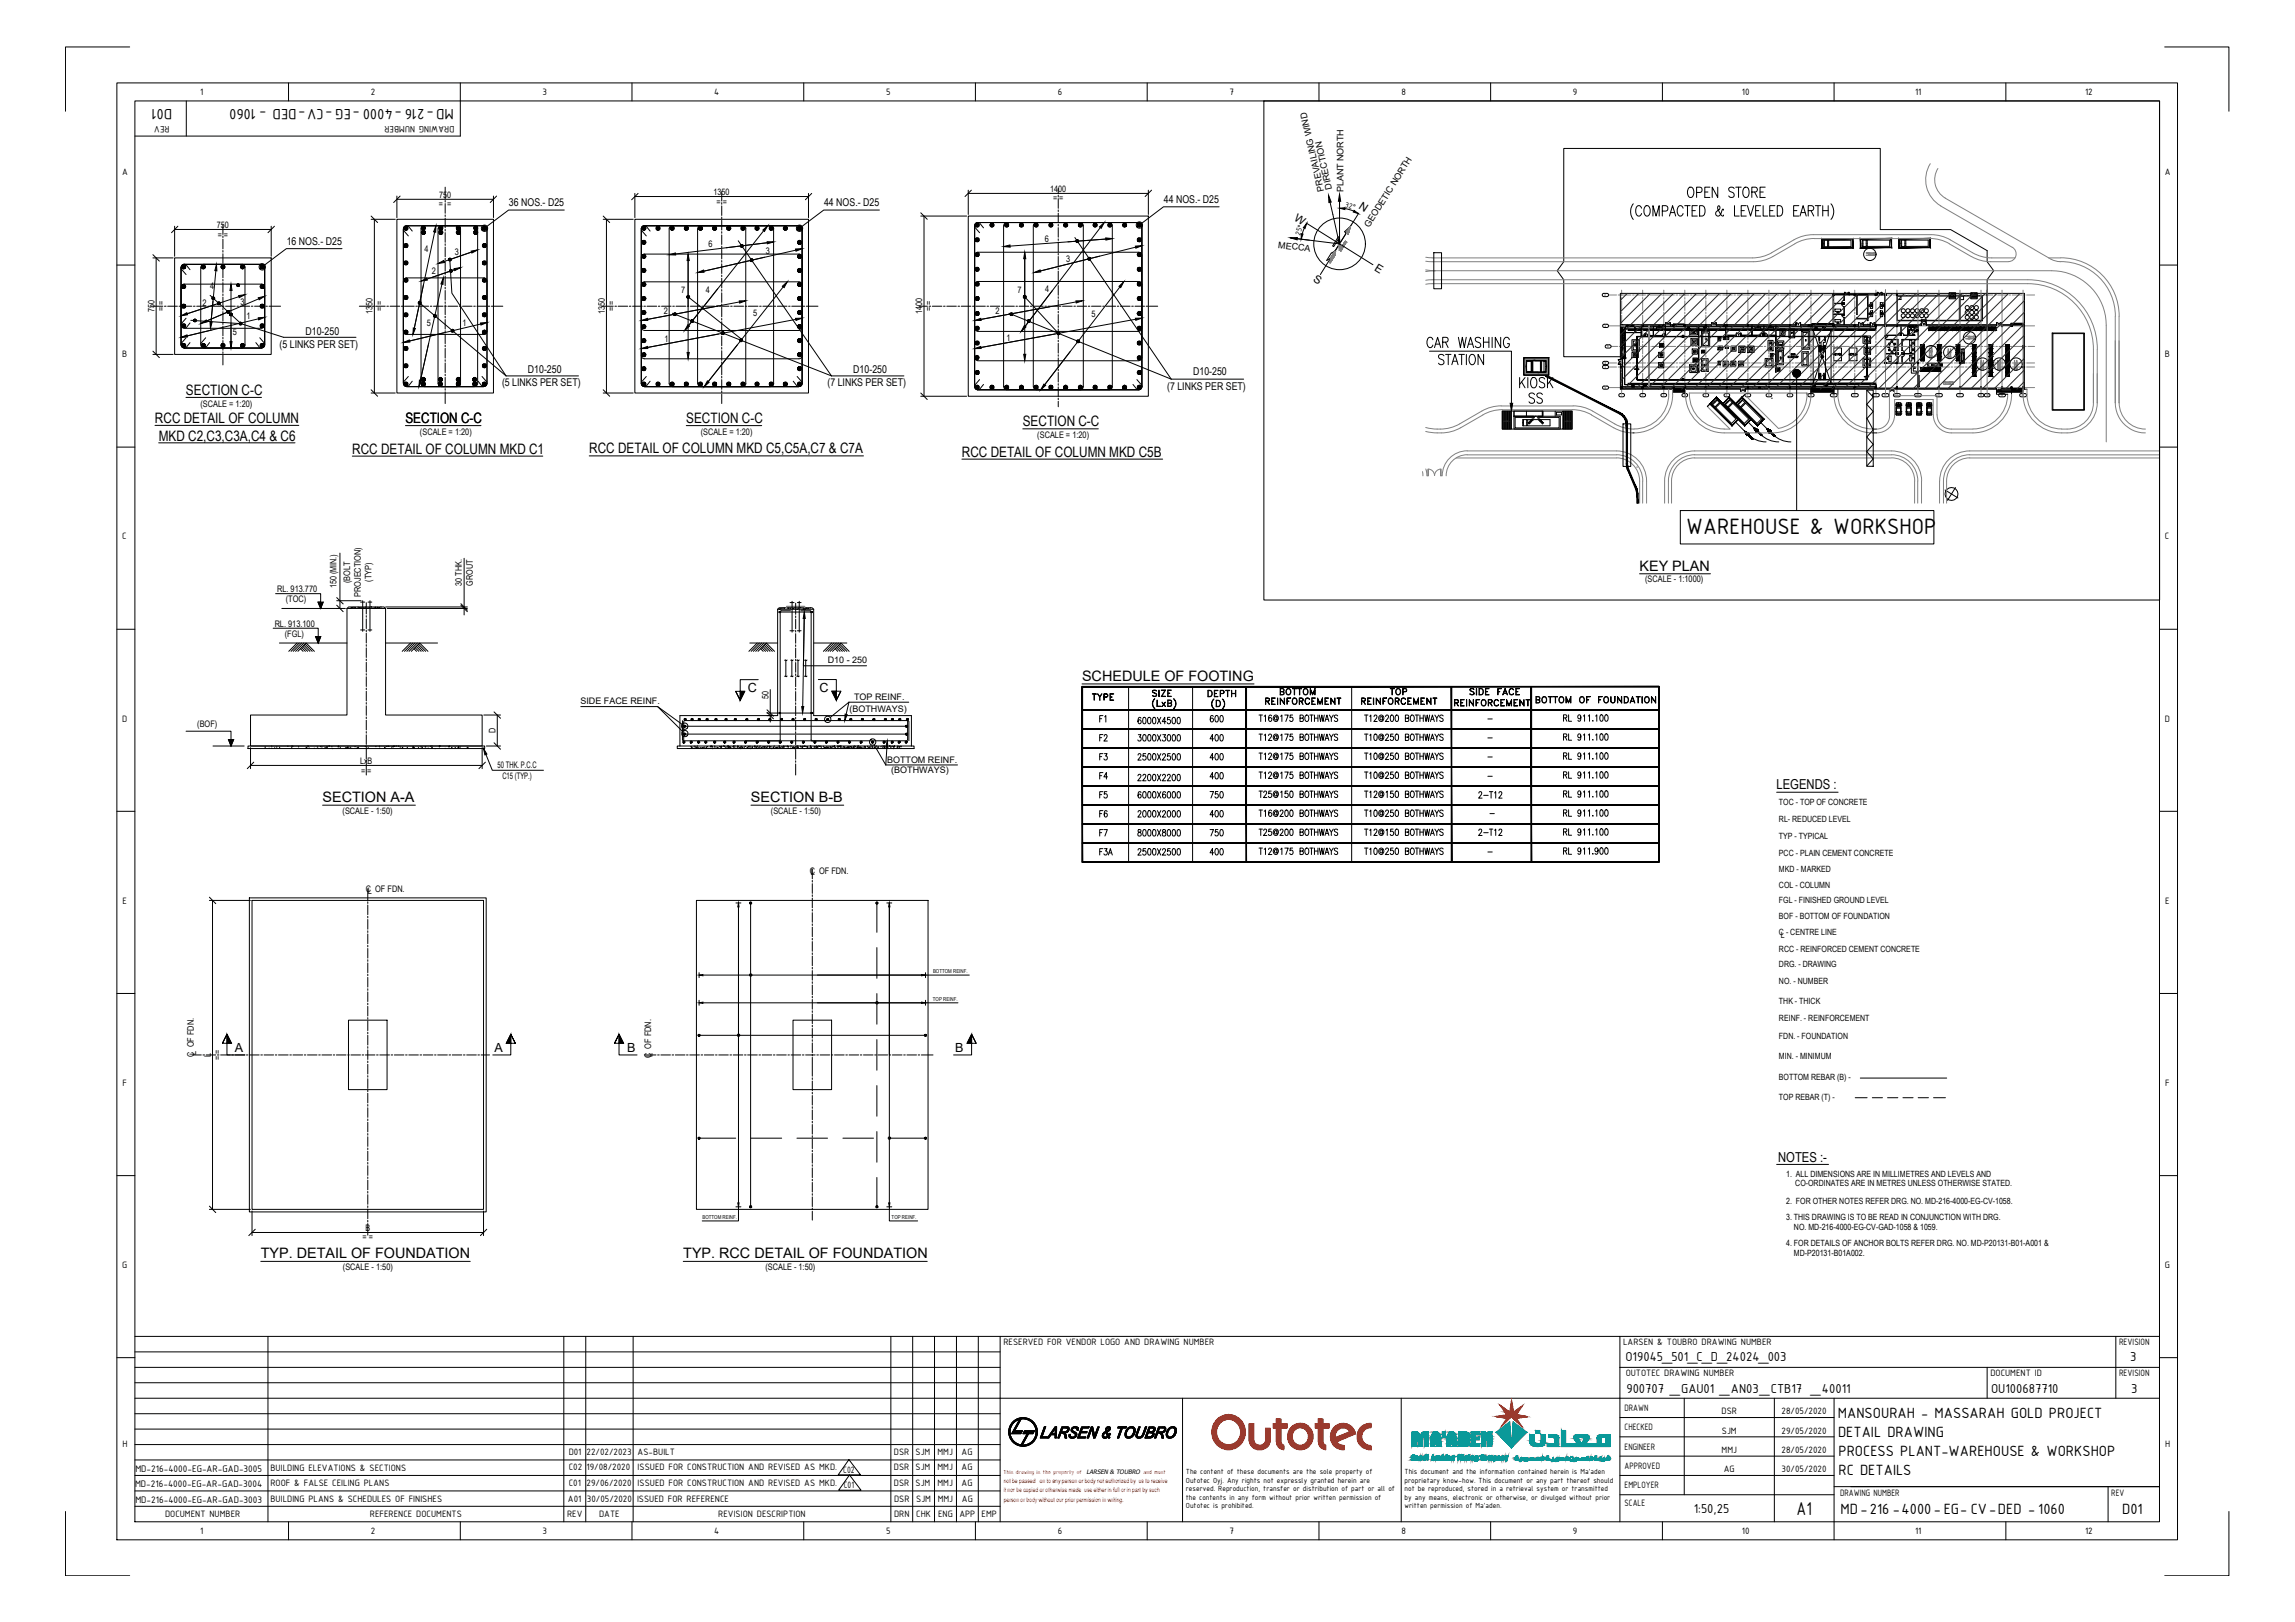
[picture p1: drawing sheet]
<svg xmlns="http://www.w3.org/2000/svg" width="841mm" height="594mm" viewBox="0 0 841 594" stroke-linecap="round" stroke-linejoin="round" font-family="sans-serif">
<defs><g id="words">
<text font-size="8.8" x="618" y="195.6">WAREHOUSE &amp; WORKSHOP</text>
<text font-size="7.3" x="658.4" y="554.8">A1</text>
<g font-size="7.1">
<text x="617" y="73.4">OPEN STORE</text>
<text x="521.8" y="128.4">CAR WASHING</text>
</g>
<g font-size="5.9">
<text x="63.1" y="39.8" transform="rotate(-180 63.1 39.8)">D01</text>
<text x="166.3" y="39.8" transform="rotate(-180 166.3 39.8)">MD-216 -4000 -EG -CV-DED - 1060</text>
<text x="673.5" y="519.2">MANSOURAH - MASSARAH GOLD PROJECT</text>
<text x="673.6" y="526.3">DETAIL DRAWING</text>
<text x="673.7" y="533.3">PROCESS PLANT-WAREHOUSE &amp; WORKSHOP</text>
<text x="673.7" y="540.4">RC DETAILS</text>
<text x="674.5" y="554.5">MD-216 -4000-EG- CV-DED - 1060</text>
<text x="777.7" y="554.5">D01</text>
</g>
<g font-size="5.7">
<text x="421.2" y="256.5">SIZE</text>
<text x="441.3" y="256.5">DEPTH</text>
<text x="467.8" y="255.8">BOTTOM</text>
<text x="508.4" y="255.8">TOP</text>
<text x="537.3" y="255.8">SIDE FACE</text>
<text x="462.5" y="259.3">REINFORCEMENT</text>
<text x="497.8" y="259.3">REINFORCEMENT</text>
<text x="442.4" y="265.6">600</text>
<text x="401.8" y="272.7">F2</text>
<text x="442" y="272.7">400</text>
<text x="401.8" y="279.8">F3</text>
<text x="442" y="279.8">400</text>
<text x="401.8" y="293.5">F5</text>
<text x="442" y="293.5">750</text>
<text x="540.5" y="293.5">2-T12</text>
<text x="401.8" y="300.6">F6</text>
<text x="442" y="300.6">400</text>
<text x="540.5" y="307.3">2-T12</text>
<text x="442" y="314.3">400</text>
</g>
<g font-size="5.3">
<text x="68.1" y="144.7">SECTION C-C</text>
<text x="56.8" y="155">RCC DETAIL OF COLUMN</text>
<text x="148.6" y="155">SECTION C-C</text>
<text x="251.5" y="155">SECTION C-C</text>
<text x="58.2" y="161.3">MKD C2,C3,C3A,C4 &amp; C6</text>
<text x="374.8" y="156.2">SECTION C-C</text>
<text x="129.1" y="166.2">RCC DETAIL OF COLUMN MKD C1</text>
<text x="215.9" y="166.1">RCC DETAIL OF COLUMN MKD C5,C5A,C7 &amp; C7A</text>
<text x="352.5" y="167.3">RCC DETAIL OF COLUMN MKD C5B</text>
<text x="600.8" y="209.1">KEY PLAN</text>
<text x="396.5" y="249.4">SCHEDULE OF FOOTING</text>
<text x="399" y="257.5">TYPE</text>
<text x="531.6" y="259.6">REINFORCEMENT</text>
<text x="561.6" y="258.6">BOTTOM OF FOUNDATION</text>
<text x="406" y="265.6" transform="rotate(-90 406 265.6)">F1</text>
<text x="460" y="272.3">T12@175 BOTHWAYS</text>
<text x="498.8" y="272.3">T10@250 BOTHWAYS</text>
<text x="401.8" y="286.5">F4</text>
<text x="442" y="286.5">400</text>
<text x="118.2" y="293.8">SECTION A-A</text>
<text x="275.2" y="293.8">SECTION B-B</text>
<text x="401.8" y="307.3">F7</text>
<text x="415.6" y="307.3">8000X8000</text>
<text x="442" y="307.3">750</text>
<text x="401.8" y="314.3">F3A</text>
<text x="415.6" y="314.3">2500X2500</text>
<text x="95.6" y="460.9">TYP. DETAIL OF FOUNDATION</text>
<text x="250.4" y="460.9">TYP. RCC DETAIL OF FOUNDATION</text>
</g>
<g font-size="5.1">
<text x="595.7" y="498.4">O19045_501_C_D_24024_003</text>
<text x="780.7" y="498.4">3</text>
<text x="596" y="510.2">900707 _GAU01 _AN03_CTB17 _40011</text>
<text x="729.6" y="510.2">OU100687710</text>
<text x="781" y="510.2">3</text>
<text x="620.7" y="554.1">1:50,25</text>
</g>
<g font-size="5">
<text x="651" y="289">LEGENDS :</text>
<text x="651.6" y="425.4">NOTES :-</text>
</g>
<g font-size="4.6">
<text x="274.1" y="253.3">C</text>
<text x="300.3" y="253.3">C</text>
<text x="86.1" y="385.2">A</text>
<text x="181.2" y="385.2">A</text>
<text x="229.8" y="385.2">B</text>
<text x="350" y="385.2">B</text>
</g>
<g font-size="4.1">
<text x="497.7" y="76" transform="rotate(33 497.7 76)">N</text>
<text x="474" y="80.5" transform="rotate(32 474 80.5)">W</text>
<text x="503.5" y="98.9" transform="rotate(32 503.5 98.9)">E</text>
<text x="480.9" y="102.8" transform="rotate(32 480.9 102.8)">S</text>
</g>
<g font-size="3.9">
<text x="186.5" y="75.6">36 NOS.- D25</text>
<text x="302" y="75.6">44 NOS.- D25</text>
<text x="426.5" y="74.4">44 NOS.- D25</text>
<text x="105.1" y="89.7">16 NOS.- D25</text>
<text x="112" y="122.6">D10-250</text>
<text x="102.4" y="127.4">(5 LINKS PER SET)</text>
<text x="193.4" y="136.7">D10-250</text>
<text x="312.7" y="136.7">D10-250</text>
<text x="437.2" y="137.5">D10-250</text>
<text x="184" y="141.5">(5 LINKS PER SET)</text>
<text x="303.2" y="141.5">(7 LINKS PER SET)</text>
<text x="427.7" y="142.7">(7 LINKS PER SET)</text>
</g>
<g font-size="3.8">
<text x="49.6" y="539">MD-216-4000-EG-AR-GAD-3005</text>
<text x="49.5" y="544.7">MD-216-4000-EG-AR-GAD-3004</text>
<text x="49.6" y="550.3">MD-216-4000-EG-AR-GAD-3003</text>
</g>
<g font-size="3.7">
<text x="73.4" y="34.8">1</text>
<text x="135.9" y="34.8">2</text>
<text x="198.8" y="34.7">3</text>
<text x="261.7" y="34.8">4</text>
<text x="324.7" y="34.7">5</text>
<text x="387.7" y="34.8">6</text>
<text x="450.6" y="34.8">7</text>
<text x="513.5" y="34.8">8</text>
<text x="576.4" y="34.7">9</text>
<text x="638.3" y="34.8">10</text>
<text x="701.8" y="34.8">11</text>
<text x="764.1" y="34.8">12</text>
<text x="62.1" y="46.3" transform="rotate(-180 62.1 46.3)">REV</text>
<text x="166.5" y="46.3" transform="rotate(-180 166.5 46.3)">DRAWING NUMBER</text>
<text x="44.7" y="64.2">A</text>
<text x="793.3" y="64.2">A</text>
<text x="44.8" y="130.9">B</text>
<text x="793.4" y="130.9">B</text>
<text x="44.8" y="197.6">C</text>
<text x="793.4" y="197.6">C</text>
<text x="44.7" y="264.3">D</text>
<text x="793.3" y="264.3">D</text>
<text x="44.9" y="331">E</text>
<text x="793.4" y="331">E</text>
<text x="44.9" y="397.7">F</text>
<text x="793.5" y="397.7">F</text>
<text x="44.8" y="464.4">G</text>
<text x="793.4" y="464.4">G</text>
<text x="367.7" y="492.8">RESERVED FOR VENDOR LOGO AND DRAWING NUMBER</text>
<text x="594.8" y="492.8">LARSEN &amp; TOUBRO DRAWING NUMBER</text>
<text x="776.5" y="492.8">REVISION</text>
<text x="595.7" y="504.1">OUTOTEC DRAWING NUMBER</text>
<text x="729.4" y="504.1">DOCUMENT ID</text>
<text x="776.5" y="504.1">REVISION</text>
<text x="595.3" y="516.8">DRAWN</text>
<text x="630.9" y="518">DSR</text>
<text x="652.9" y="518">28/05/2020</text>
<text x="595.3" y="523.9">CHECKED</text>
<text x="631" y="525.1">SJM</text>
<text x="652.9" y="525.1">29/05/2020</text>
<text x="44.9" y="530.1">H</text>
<text x="208.4" y="533">D01</text>
<text x="215" y="533">22/02/2023</text>
<text x="233.7" y="533">AS-BUILT</text>
<text x="327.6" y="533">DSR</text>
<text x="335.5" y="533">SJM</text>
<text x="343.6" y="533">MMJ</text>
<text x="352.4" y="533">AG</text>
<text x="595.3" y="531">ENGINEER</text>
<text x="630.9" y="532.1">MMJ</text>
<text x="652.9" y="532.1">28/05/2020</text>
<text x="793.4" y="530.1">H</text>
<text x="99.1" y="538.7">BUILDING ELEVATIONS &amp; SECTIONS</text>
<text x="208.4" y="538.6">C02</text>
<text x="215" y="538.5">19/08/2020</text>
<text x="233.7" y="538.6">ISSUED FOR CONSTRUCTION AND REVISED AS MKD. C02</text>
<text x="327.6" y="538.6">DSR</text>
<text x="335.5" y="538.6">SJM</text>
<text x="343.6" y="538.6">MMJ</text>
<text x="352.4" y="538.6">AG</text>
<text x="595.3" y="538">APPROVED</text>
<text x="631.7" y="539.2">AG</text>
<text x="652.9" y="539.2">30/05/2020</text>
<text x="99.1" y="544.4">ROOF &amp; FALSE CEILING PLANS</text>
<text x="208.4" y="544.3">C01</text>
<text x="215" y="544.2">29/06/2020</text>
<text x="233.7" y="544.3">ISSUED FOR CONSTRUCTION AND REVISED AS MKD. C01</text>
<text x="327.6" y="544.3">DSR</text>
<text x="335.5" y="544.2">SJM</text>
<text x="343.6" y="544.3">MMJ</text>
<text x="352.4" y="544.3">AG</text>
<text x="595.3" y="545.1">EMPLOYER</text>
<text x="99.1" y="550.1">BUILDING PLANS &amp; SCHEDULES OF FINISHES</text>
<text x="208.1" y="550.3">A01</text>
<text x="215.1" y="550.3">30/05/2020</text>
<text x="233.5" y="550.3">ISSUED FOR REFERENCE</text>
<text x="327.6" y="550.3">DSR</text>
<text x="335.8" y="550.3">SJM</text>
<text x="343.6" y="550.3">MMJ</text>
<text x="352.5" y="550.3">AG</text>
<text x="595.3" y="551.6">SCALE</text>
<text x="674.3" y="548">DRAWING NUMBER</text>
<text x="773.7" y="548">REV</text>
<text x="60.5" y="555.7">DOCUMENT NUMBER</text>
<text x="135.6" y="555.7">REFERENCE DOCUMENTS</text>
<text x="207.8" y="555.7">REV</text>
<text x="219.6" y="555.7">DATE</text>
<text x="263.2" y="555.7">REVISION DESCRIPTION</text>
<text x="327.6" y="555.7">DRN</text>
<text x="335.8" y="555.7">CHK</text>
<text x="343.8" y="555.7">ENG</text>
<text x="351.6" y="555.7">APP</text>
<text x="359.7" y="555.7">EMP</text>
<text x="73.4" y="561.7">1</text>
<text x="135.9" y="561.8">2</text>
<text x="198.8" y="561.7">3</text>
<text x="261.7" y="561.7">4</text>
<text x="324.7" y="561.7">5</text>
<text x="387.7" y="561.8">6</text>
<text x="450.6" y="561.7">7</text>
<text x="513.5" y="561.7">8</text>
<text x="576.4" y="561.9">9</text>
<text x="638.3" y="561.7">10</text>
<text x="701.8" y="561.7">11</text>
<text x="764.1" y="561.8">12</text>
</g>
<g font-size="3.5" fill="#808080">
<text x="600.4" y="128.1" transform="rotate(-90 600.4 128.1)">31</text>
<text x="610" y="131.6" transform="rotate(-90 610 131.6)">10</text>
<text x="631.1" y="128.8">33</text>
<text x="647.3" y="127.4">19</text>
<text x="650.9" y="128.1">34</text>
<text x="674.5" y="131.2" transform="rotate(-90 674.5 131.2)">13</text>
<text x="680.2" y="131.2" transform="rotate(-90 680.2 131.2)">12</text>
<text x="633.6" y="134.8" transform="rotate(-90 633.6 134.8)">36</text>
<text x="636.4" y="134.8" transform="rotate(-90 636.4 134.8)">37</text>
<text x="639.2" y="134.8" transform="rotate(-90 639.2 134.8)">38</text>
<text x="666" y="132.3">32</text>
</g>
<g font-size="3.5">
<text x="600.4" y="131.6" transform="rotate(-90 600.4 131.6)">47</text>
<text x="607.1" y="128.1">26</text>
<text x="631.8" y="129.1" transform="rotate(-90 631.8 129.1)">17</text>
<text x="636.8" y="129.5">44</text>
<text x="640.3" y="129.5">45</text>
<text x="682.6" y="130.2">21</text>
<text x="596.2" y="132.6" transform="rotate(-90 596.2 132.6)">UP</text>
<text x="607.1" y="135.5">11</text>
<text x="618.8" y="136.5">48</text>
<text x="709.8" y="135.1">UP</text>
<text x="717.5" y="134.1">UP</text>
</g>
<g font-size="3.3">
<text x="261.5" y="71.4">1350</text>
<text x="384.8" y="70.2">1400</text>
<text x="485.3" y="69.8" transform="rotate(-103 485.3 69.8)">PREVAILING WIND</text>
<text x="488.2" y="69.1" transform="rotate(-103 488.2 69.1)">DIRECTION</text>
<text x="492.3" y="70.5" transform="rotate(-90 492.3 70.5)">PLANT NORTH</text>
<text x="160.9" y="76">= =</text>
<text x="160.9" y="72.4">750</text>
<text x="262.6" y="74.9">= =</text>
<text x="385.9" y="73.8">= =</text>
<text x="79.5" y="83.4">750</text>
<text x="501.7" y="83.5" transform="rotate(-58 501.7 83.5)">GEODETIC NORTH</text>
<text x="79.8" y="87">= =</text>
<text x="382.9" y="88.5">6</text>
<text x="155.6" y="92.3">4</text>
<text x="166.7" y="93.2">3</text>
<text x="259.6" y="90.4">6</text>
<text x="280.7" y="93.2">3</text>
<text x="468.3" y="90.8" transform="rotate(7 468.3 90.8)">MECCA</text>
<text x="158.2" y="100.2">2</text>
<text x="390.8" y="96">3</text>
<text x="77" y="106">4</text>
<text x="249.6" y="107.2">7</text>
<text x="258.6" y="107.2">4</text>
<text x="372.9" y="107.2">7</text>
<text x="383.1" y="107.1">4</text>
<text x="74.2" y="112.1">2</text>
<text x="88.1" y="111.6">3</text>
<text x="56.6" y="114.3" transform="rotate(-90 56.6 114.3)">750</text>
<text x="60.2" y="114.1" transform="rotate(-90 60.2 114.1)">= =</text>
<text x="90.4" y="116.8">1</text>
<text x="136.6" y="115.2" transform="rotate(-90 136.6 115.2)">1350</text>
<text x="140.2" y="114.1" transform="rotate(-90 140.2 114.1)">= =</text>
<text x="156.4" y="119.4">5</text>
<text x="169.5" y="119.3">1</text>
<text x="221.6" y="115.2" transform="rotate(-90 221.6 115.2)">1350</text>
<text x="225.2" y="114.1" transform="rotate(-90 225.2 114.1)">= =</text>
<text x="243.2" y="115">2</text>
<text x="276" y="115.7">5</text>
<text x="338" y="115.2" transform="rotate(-90 338 115.2)">1400</text>
<text x="341.5" y="114.1" transform="rotate(-90 341.5 114.1)">= =</text>
<text x="364.8" y="115">2</text>
<text x="400" y="116.1">5</text>
<text x="85.3" y="122.9">5</text>
<text x="243.5" y="125.2">1</text>
<text x="368.8" y="124.9">1</text>
<text x="73.5" y="148.9">(SCALE = 1:20)</text>
<text x="153.9" y="159.3">(SCALE = 1:20)</text>
<text x="256.8" y="159.3">(SCALE = 1:20)</text>
<text x="380.1" y="160.5">(SCALE = 1:20)</text>
<text x="123.3" y="215.5" transform="rotate(-90 123.3 215.5)">150 (MIN.)</text>
<text x="128.3" y="213.6" transform="rotate(-90 128.3 213.6)">(BOLT</text>
<text x="136.1" y="213.1" transform="rotate(-90 136.1 213.1)">(TYP)</text>
<text x="169.3" y="214.5" transform="rotate(-90 169.3 214.5)">30 THK.</text>
<text x="173.3" y="214.5" transform="rotate(-90 173.3 214.5)">GROUT</text>
<text x="602.9" y="213.2">(SCALE - 1:1000)</text>
<text x="101.5" y="217">RL. 913.770</text>
<text x="104.8" y="220.3">(TOC)</text>
<text x="132.2" y="218.7" transform="rotate(-90 132.2 218.7)">PROJECTION)</text>
<text x="100.7" y="229.6">RL. 913.100</text>
<text x="104.4" y="233.3">(FGL)</text>
<text x="303.3" y="242.9">D10 - 250</text>
<text x="212.7" y="258">SIDE FACE REINF.</text>
<text x="281.6" y="256" transform="rotate(-90 281.6 256)">50</text>
<text x="313" y="256.3">TOP REINF.</text>
<text x="311.3" y="260.6">(BOTHWAYS)</text>
<text x="72.3" y="266.3">(BOF)</text>
<text x="181.6" y="268.5" transform="rotate(-90 181.6 268.5)">D</text>
<text x="131.9" y="279.8">LxB</text>
<text x="182.4" y="281.2">50 THK. P.C.C</text>
<text x="325.1" y="279.4">BOTTOM REINF.</text>
<text x="132.3" y="283.3">= =</text>
<text x="184.1" y="285.2">C15 (TYP.)</text>
<text x="326.6" y="283.3">(BOTHWAYS)</text>
<text x="125.5" y="298">(SCALE - 1:50)</text>
<text x="282.5" y="298">(SCALE - 1:50)</text>
<text x="296.7" y="320">C OF FDN.</text>
<text x="297.1" y="320.6">L</text>
<text x="134.1" y="326.6">C OF FDN.</text>
<text x="134.8" y="327.4">L</text>
<text x="71" y="387.1" transform="rotate(-90 71 387.1)">C OF FDN.</text>
<text x="71.9" y="386.4" transform="rotate(-90 71.9 386.4)">L</text>
<text x="77.3" y="387.2" transform="rotate(-90 77.3 387.2)">L</text>
<text x="80.8" y="388.3" transform="rotate(-90 80.8 388.3)">= =</text>
<text x="238.6" y="387.5" transform="rotate(-90 238.6 387.5)">C OF FDN.</text>
<text x="239.1" y="387.1" transform="rotate(-90 239.1 387.1)">L</text>
<text x="132.9" y="454.3">= =</text>
<text x="133.9" y="450.8">B</text>
<text x="125.7" y="465">(SCALE - 1:50)</text>
<text x="280.5" y="465">(SCALE - 1:50)</text>
</g>
<g font-size="3.1">
<text x="619.1" y="123.1">49</text>
<text x="619.5" y="130.2">29</text>
<text x="622.7" y="130.2">23</text>
<text x="651.9" y="295">TOC - TOP OF CONCRETE</text>
<text x="651.9" y="301.1">RL- REDUCED LEVEL</text>
<text x="651.9" y="307.2">TYP - TYPICAL</text>
<text x="651.9" y="313.4">PCC - PLAIN CEMENT CONCRETE</text>
<text x="651.9" y="319.5">MKD - MARKED</text>
<text x="651.9" y="325.2">COL - COLUMN</text>
<text x="651.9" y="330.9">FGL - FINISHED GROUND LEVEL</text>
<text x="651.9" y="336.5">BOF - BOTTOM OF FOUNDATION</text>
<text x="651.9" y="342.6">C - CENTRE LINE</text>
<text x="652.6" y="343.5">L</text>
<text x="651.9" y="348.7">RCC - REINFORCED CEMENT CONCRETE</text>
<text x="651.9" y="354.3">DRG. - DRAWING</text>
<text x="651.9" y="360.6">NO. - NUMBER</text>
<text x="651.9" y="367.7">THK - THICK</text>
<text x="651.9" y="373.8">REINF. - REINFORCEMENT</text>
<text x="651.9" y="380.6">FDN. - FOUNDATION</text>
<text x="651.9" y="387.7">MIN. - MINIMUM</text>
<text x="651.9" y="395.6">BOTTOM REBAR (B) -</text>
<text x="651.9" y="402.9">TOP REBAR (T) -</text>
<text x="654.5" y="431">1. ALL DIMENSIONS ARE IN MILLIMETRES AND LEVELS AND</text>
<text x="657.9" y="434.4">CO-ORDINATES ARE IN METRES UNLESS OTHERWISE STATED.</text>
<text x="654.5" y="440.8">2. FOR OTHER NOTES REFER DRG. NO. MD-216-4000-EG-CV-1058.</text>
<text x="654.5" y="446.8">3. THIS DRAWING IS TO BE READ IN CONJUNCTION WITH DRG.</text>
<text x="657.4" y="450.4">NO. MD-216-4000-EG-CV-GAD-1058 &amp; 1059.</text>
<text x="654.5" y="456.4">4. FOR DETAILS OF ANCHOR BOLTS REFER DRG. NO. MD-P20131-B01-A001 &amp;</text>
<text x="657.4" y="460">MD-P20131-B01A002.</text>
</g>
<g font-size="3.1" fill="#808080">
<text x="623.7" y="125.6">18</text>
<text x="630.8" y="125.2">14</text>
<text x="682.3" y="125.9">22</text>
<text x="619.1" y="126.6">27</text>
<text x="633.6" y="129.1">35</text>
<text x="647.7" y="131.6">4</text>
<text x="619.5" y="133.3">30</text>
<text x="623" y="135.1">28</text>
<text x="628.6" y="134.4">8</text>
<text x="647" y="134.4">3</text>
<text x="682.3" y="134.4">20</text>
</g>
<g font-size="3">
<text x="492.7" y="75.7" transform="rotate(16 492.7 75.7)">32°</text>
<text x="476.4" y="86.3" transform="rotate(-71 476.4 86.3)">25°</text>
</g>
<g font-size="2.9">
<text x="434.6" y="539.9">The content of these documents are the sole property of</text>
<text x="514.7" y="539.9">This document and the information contained herein is Ma'aden</text>
<text x="434.6" y="543.1">Outotec Oyj. Any rights not expressly granted herein are</text>
<text x="514.7" y="543.1">proprietary know-how. This document or any part thereof should</text>
<text x="434.6" y="546.2">reserved. Reproduction, transfer or distribution of part or all of</text>
<text x="434.6" y="549.4">the contents in any form without prior written permission of</text>
<text x="514.7" y="546.2">not be reproduced, stored in a retrieval system or transmitted</text>
<text x="514.7" y="549.4">by any means, electronic or otherwise, or divulged without prior</text>
<text x="434.6" y="552.5">Outotec is prohibited.</text>
<text x="514.7" y="552.5">written permission of Ma'aden.</text>
</g>
<g font-size="2.6">
<text x="544" y="264.6">-</text>
<text x="544" y="271.6">-</text>
<text x="544" y="278.3">-</text>
<text x="544" y="285.4">-</text>
<text x="544.7" y="299.2">-</text>
<text x="544" y="313.3">-</text>
</g>
<g font-size="2.3" fill="#f00">
<text x="367.8" y="539.8">This drawing is the property of</text>
<text x="367.8" y="543.2">not be passed on to any person or body not authorized by us to receive</text>
<text x="367.8" y="546.6">it nor be copied or otherwise made use either in full or in part by such</text>
<text x="367.8" y="550">person or body without our prior permission in writing.</text>
</g>
<text font-size="2.3" x="398.1" y="539.8">LARSEN &amp; TOUBRO and must</text>
<g font-size="2">
<text x="341.9" y="356.5">BOTTOM REINF.</text>
<text x="341.9" y="366.7">TOP REINF.</text>
<text x="257.4" y="446.6">BOTTOM REINF.</text>
<text x="326.8" y="446.6">TOP REINF.</text>
</g>
<g font-size="1">
<text x="588" y="108.4">A'</text>
<text x="588.1" y="119.7">A</text>
<text x="589.1" y="127.2">B</text>
<text x="588.1" y="134.8">C</text>
<text x="588.1" y="133.3">B'</text>
<text x="588.1" y="142.3">D</text>
<text x="594" y="145.1">1</text>
<text x="601.8" y="145.1">2</text>
<text x="609.5" y="145.1">3</text>
<text x="617.2" y="145.1">4</text>
<text x="624.9" y="145">5</text>
<text x="632.6" y="145.1">6</text>
<text x="640.3" y="145.1">7</text>
<text x="648" y="145.1">8</text>
<text x="655.7" y="145.1">9</text>
<text x="663.2" y="145.1">10</text>
<text x="671.6" y="145.1">11</text>
<text x="679.3" y="145.1">12</text>
<text x="687" y="145.1">13</text>
<text x="690.5" y="145.1">13'</text>
<text x="694.7" y="145.1">14</text>
<text x="702.4" y="145.1">15</text>
<text x="710.1" y="145.1">16</text>
<text x="717.8" y="145.1">17</text>
<text x="725.5" y="145.1">18</text>
<text x="728" y="145.1">18'</text>
<text x="733.2" y="145.1">19</text>
<text x="740.9" y="145.1">20</text>
</g>
</g></defs>
<!-- layer: 0 -->
<g fill="none" stroke="#808080" stroke-width=".37">
<path d="M707.4 60a11.1 11.1 0 0 0 3.8 15.4M710.2 61.7a7.8 7.8 0 0 0 2.7 10.8l38.8 22.5M711.2 75.5l26.2 15.1a2.82 2.82 0 0 1 1.3 3.1 2.82 2.82 0 0 1-2.7 2.1l-6.5 .1a14.2 14.2 0 0 1-7-1.9l-8.2-4.7M487.5 96.1h.1M487.5 95.8l.1 .3-.1-.2M487.5 96.2h.1M487.5 95.8v.4M487.5 95.6l.1 .4-.1-.4M487.5 95.5l.1 .5-.1-.4M487.5 95.4l.1 .6M487.5 95l.3 .8-.3-.8M487.5 94.9l.3 .9"/>
<path d="M487.5 94.7l.3 1-.3-.9M487.5 95.7l.1 .3M487.5 94.7l.3 1.1M487.6 94.6l.2 1.1M487.7 95.9l-.2-.8 .2 .8M487.8 94.2l.2 1.1zM487.9 94.1l.1 1.2M487.9 95.5l-.2-1.1 .2 1.2M487.9 94.1l.2 1.2M487.9 94l.3 1.1zM488 95.4l-.2-1.1 .2 1.2M488 93.9l.3 1.1z"/>
<path d="M488.1 93.8l.2 1.1zM488.1 93.7l.2 1.1M488.2 93.7l.2 1.1M488.2 93.7l.2 1.1zM488.3 94.9l-.3-1.1 .3 1.1M488.3 93.4l.3 1.1zM488.3 93.4l.3 1.1M488.4 93.2l.3 1.1zM488.5 94.6l-.2-1.1 .1 1.2M488.5 94.5l-.2-1 .2 1.1M488.5 93.1l.2 1.2M488.6 93.1l.1 1.1"/>
<path d="M488.6 94.4l-.2-1.1 .2 1.2M488.6 92.9l.3 1.1-.3-1.1M488.7 92.9l.2 1.1M488.7 92.8l.3 1.1zM488.8 92.6l.3 1.1zM488.9 94.1l-.3-1.1 .2 1.1M488.9 93.9l-.2-1.1 .2 1.1M489 92.4l.1 1.2M489 93.8l-.2-1.1 .2 1.1M489 92.3l.2 .6M489.1 92.1l.1 .5M489.1 93.6l-.2-1.1 .2 1.2"/>
<path d="M489.1 92.1l.1 .2M489.2 93.4l-.3-1 .3 1.1M489.2 93.1l-.2-.8 .2 .9M489.2 92.6l-.1-.4 .1 .4M489.2 92.4l-.1-.3 .1 .4M489.2 92.3l-.1-.2 .1 .3M489.2 92v.1M489.2 92.2v.1M489.2 92h.1M490.7 89.8l.5 2-.5-1.9M490.7 89.5l.6 2.3-.6-2.2M490.7 89.7l.5 2.1"/>
<path d="M490.8 90.2l.3 1.6-.3-1.5M490.8 89.5l.5 2.4zM490.8 90.5l.3 1.3-.3-1.2M490.8 90.9l.3 .8-.3-.8M490.8 89.4l.5 2.4M490.8 89.4l.6 2.4M490.8 90.7l.2 1-.1-.4M490.9 91.1l.1 .6-.1-.5M490.9 89.3l.5 2.5-.5-2.3M490.9 89.3l.1 .2M490.9 89.6l.2-.3-.2 .3M490.9 91.4v.1"/>
<path d="M490.9 89.3h.1M490.9 89.3l.3 1.2M490.9 91.6v.1M490.9 89.3l.2 .9M491 89.3h-.1M491 89.7l.5 2-.2-.7M491 89.8l-.1-.5 .6 2.3M491 89.2v.2M491 89.1l.1 .3M491 89.4l.2 1M491.1 89.3l-.2 .1M491.1 89.5l.1-.2-.2 .2"/>
<path d="M491.1 89.4l.1 .4M491.1 89.3l-.2 .2M491.1 89.3v-.2v.3M491.1 89.2v.3M491.1 90.1l.2 .8M491.1 89.5h.1M491.1 89.6v.1M491.2 90.4l-.2-1 .3 1.2M491.2 90.1l-.2-.7 .2 .9M491.2 89.9l-.1-.5 .1 .7M491.2 89.3l-.1 .1M491.2 90.4l.1 .3"/>
<path d="M491.2 91.8l-.5-2.2 .5 2.2M491.2 89.3h.1M491.2 90.6h.1M491.3 91.9l-.5-2.4 .5 2.4M491.4 90.9l.2 .7M491.4 90.9l.2 .6M491.5 91.4l-.1-.5 .1 .7M491.5 91.4v.2M491.5 90.8l.1 .7-.2-.7M491.5 90.7l.2 .6zM491.6 90.6l.1 .7M491.6 90.6l.2 .6"/>
<path d="M491.6 91.4l-.1-.7 .1 .7M491.6 90.5l.2 .7-.2-.6M491.7 90.4l.2 .7zM491.7 91.2l-.1-.6 .1 .6M491.7 90.4l.2 .6M491.8 90.3l.1 .6M491.8 90.3l.2 .6M491.9 91l-.2-.6 .2 .6M491.9 90.2l.1 .7M491.9 90.9l-.1-.6 .1 .6M491.9 90.1l.2 .6M491.9 90l.2 .6"/>
<path d="M492 90h.1M492 90l.2 .6M492 90.1h.1M492 89.9l.1 .2M492 90.8l-.1-.7 .1 .7M492 90.1l.2 .5M492.1 89.8v.3M492.1 90.7l-.2-.6 .2 .6M492.1 90.1l.1 .4-.1-.4M492.1 89.8l.1 .3zM492.2 89.7l.1 .5-.1-.5M492.2 90.1v.3l.1-.2"/>
<path d="M492.2 89.8v.3M492.2 89.6l.2 .6M492.2 90.5l-.1-.4 .1 .4M492.2 90.1l.1 .3-.1-.3M492.2 90.2v-.5v.5M492.2 90.5v-.4v.4M492.3 90.2l-.1-.6 .1 .6M492.3 89.4l.2 .7zM492.3 90.2h.1M492.4 89.3l.1 .7-.1-.7M492.4 90.1l-.1-.6 .1 .7M492.4 89.3l.2 .6"/>
<path d="M492.5 90l-.1-.6 .1 .6M492.5 89.2l.1 .6M492.5 89.1l.2 .6zM492.6 89.9l-.2-.6 .2 .6M492.6 89l.1 .6M492.7 89.8l-.2-.7 .1 .7M492.7 88.9l.1 .6M492.7 89.7l-.1-.7 .1 .7M492.7 88.8l.1 .7zM492.8 89.5l-.1-.6 .1 .6M492.8 88.7l.1 .7-.2-.6M492.8 88.7l.2 .6z"/>
<path d="M492.8 88.6l.2 .7M492.9 88.6l.1 .6M492.9 89.3l-.1-.6 .1 .6M492.9 88.5l.1 .7M492.9 88.4l.2 .7M493 89.2l-.1-.6 .1 .6M493 88.4l.2 .6zM493.1 89l-.1-.6 .1 .6M493.1 88.4l.2 .5M493.2 89l-.2-.6 .1 .6M493.3 88.5v.3M493.4 88.6h.1"/>
<path d="M493.4 85.3l.1 .1M493.4 85.4h.1M493.5 85.2v.2zM493.5 85.1l.1 .4zM493.6 85.4l-.1-.3 .1 .3M493.6 85l.1 .5-.1-.4M493.6 85l.1 .5zM493.6 85l.2 .5M493.6 84.9l.2 .7M493.7 84.9l.1 .7M493.8 85.6l-.2-.7 .2 .7M493.8 84.6l.3 1"/>
<path d="M493.9 85.7l-.2-.9 .2 .9M493.9 85.6l-.2-.8 .2 .9M493.9 84.5l.2 1M493.9 84.4l.2 1zM494 84.3l.2 1zM494 85.7l-.2-1 .3 1M494.1 85.6l-.3-1 .2 1.1M494.1 85.7l-.3-1.1 .3 1.1M494.1 84.1l.2 .8M494.1 84.1l.2 .7M494.2 85.3l-.2-.9 .2 .9M494.2 85.2l-.2-.9 .2 .9"/>
<path d="M494.2 85.1l-.2-.8 .2 .8M494.2 84l.2 .7-.2-.7M494.2 83.9l.2 .7-.2-.6M494.3 84.9l-.2-.7 .2 .9M494.3 85l-.2-.8 .2 .8M494.3 83.9l.1 .6M494.3 84.9l-.2-.8 .2 .8M494.3 84.8l-.1-.8 .2 .8M494.3 83.8l.1 .6-.1-.6M494.4 84.6l-.2-.6 .2 .6M494.4 84.6l-.1-.7 .1 .7M494.4 84.5l-.1-.6 .1 .6"/>
<path d="M494.4 83.7l.1 .6zM494.4 84.4l-.1-.6 .1 .6M494.4 83.6l.1 .5M494.5 84.3l-.1-.5 .1 .5M494.5 84.3l-.1-.6 .1 .6M494.5 84.2l-.1-.5 .1 .5M494.5 84.1l-.1-.5 .2 .5M494.5 83.5l.2 .3M494.6 84l-.1-.4 .1 .4M494.6 84l-.1-.5 .1 .5M494.6 83.4l.1 .3M494.7 83.7l-.1-.3 .1 .3"/>
<path d="M494.7 83.6l-.1-.3 .1 .3M494.7 83.4v-.2v.5M494.7 83.2l.1 .2zM494.8 83.1h-.1M494.8 83.2h.1M494.8 83l.1 .1M494.9 83h.1M494.9 82.9v.1M522.5 98.9l3.4 .3-3.4 .3M525.4 99.2h226.5a20 20 0 0 1 19.9 19.9v42.8M657.4 87.9l-8.1 4.7a14.2 14.2 0 0 1-7.1 1.9l-117.4-.1-2.3-.2M657.4 87.8a14.2 14.2 0 0 1 7-1.8h43.3a13.9 13.9 0 0 1 7 1.9l8.1 4.7a14.2 14.2 0 0 0 7.1 1.9h8.5"/>
<path d="M657.8 89.3l-8.1 4.7a14.2 14.2 0 0 1-7.1 1.9l-120.1-.2M664.8 87.4h42.4M664.9 87.3a14.2 14.2 0 0 0-7.1 1.9M707.3 87.3a14.2 14.2 0 0 1 7 1.9M750.7 94.5a23.7 23.7 0 0 1 17.7 4.5 21.4 21.4 0 0 1 8.2 16.8M751.6 94.9l2.2 .8a20.3 20.3 0 0 1 21.4 20.1v31.7a11 11 0 0 0 11 11.1M522.5 102.6l220.6-.1a25.5 25.5 0 0 1 25.5 25.4M522.5 104.1l2.3-.2h218.3a24 24 0 0 1 24.1 24M589.5 119.4h156.1M589.5 108h2.9M593 108h.6M594 119.1l1.6 .6"/>
<path d="M594.2 108h3.5M594.3 106.3v2.1M594.3 109v.6M594.3 110.2v3.5M594.3 114.3v.6M594.3 115.5v3.5M594.3 119.6v.6M595.6 119.1l-1.6 .6M598.3 108h.6M599.1 119.1l2.3 .3M599.5 108h3.5M601.4 119.1l-2.3 .3"/>
<path d="M602 106.3v2.1M602 109v.6M602 110.2v3.5M602 114.3v.6M602 115.5v3.5M602 119.6v.6M603.6 108h.6M604.8 108h3.5M608.9 108h.6M609.7 106.3v2.1M609.7 109v.6M609.7 110.2v3.5"/>
<path d="M609.7 114.3v.6M609.7 115.5v3.5M609.7 119.6v.6M610.1 108h3.5M614.2 108h.6M615.4 108h3.5M617.4 106.3v2.1M617.4 109v.6M617.4 110.2v3.5M617.4 114.3v.6M617.4 115.5v3.5M617.4 119.6v.6"/>
<path d="M619.5 108h.6M620.7 108h3.5M624.8 108h.6M625.1 106.3v2.1M625.1 109v.6M625.1 110.2v3.5M625.1 114.3v.6M625.1 115.5v3.5M625.1 119.6v.6M626 108h3.5M630.1 108h.6M631.3 108h3.5"/>
<path d="M632.8 106.3v2.1M632.8 109v.6M632.8 110.2v3.5M632.8 114.3v.6M632.8 115.5v3.5M632.8 119.6v.6M635.4 108h.6M636.6 108h3.6M640.5 106.3v2.1M640.5 109v.6M640.5 110.2v3.5M640.5 114.3v.6"/>
<path d="M640.5 115.5v3.5M640.5 119.6v.6M640.7 108h.6M641.9 108h3.5M646 108h.6M647.2 108h3.5M648.2 106.3v2.1M648.2 109v.6M648.2 110.2v3.5M648.2 114.3v.6M648.2 115.5v3.5M648.2 119.6v.6"/>
<path d="M651.3 108h.6M652.5 108h3.6M655.9 106.3v2.1M655.9 109v.6M655.9 110.2v3.5M655.9 114.3v.6M655.9 115.5v3.5M655.9 119.6v.6M656.7 108h.5M657.8 108h3.6M662 108h.5M663.1 108h3.6"/>
<path d="M663.6 106.3v2.1M663.6 109v.6M663.6 110.2v3.5M663.6 114.3v.6M663.6 115.5v3.5M663.6 119.6v.6M667.2 108h.6M668.4 108h3.5M672 106.3v2.1M672 109v.6M672 110.2v3.5M672 114.3v.6"/>
<path d="M672 115.5v3.5M672 119.6v.6M672.5 108h.6M673.7 108h3.6M677.9 108h.6M679.1 108h3.5M679.7 106.3v2.1M679.7 109v.6M679.7 110.2v3.5M679.7 114.3v.6M679.7 115.5v3.5M679.7 119.6v.6"/>
<path d="M683.2 108h.6M684.3 108h3.6M687.4 106.3v2.1M687.4 109v.6M687.4 110.2v3.5M687.4 114.3v.6M687.4 115.5v3.5M687.4 119.6v.6M688.5 108h.5M689.6 108h3.6M691 106.3v37.9M693.8 108h.5"/>
<path d="M694.9 108h3.6M695.1 106.3v37.9M699.1 108h.6M700.3 108h3.5M702.8 106.3v37.9M704.4 108h.6M705.6 108h3.5M709.7 108h.6M710.6 106.3v37.9M710.8 108h3.6M715 108h.6M716.2 108h3.5"/>
<path d="M718.3 106.3v37.9M720.3 108h.6M721.5 108h3.5M725.6 108h.6M726 106.3v37.9M726.8 108h3.5M728.2 106.3v37.9M730.9 108h.6M732.1 108h3.5M733.7 106.3v37.9M736.2 108h.6M737.4 108h3.5"/>
<path d="M741.4 106.3v38.1a14.4 14.4 0 0 0 16.1 14.2M741.5 108h.6M742.7 108h2.9M776.5 115.8v31.7M558.5 132.3v.1M558.5 131.2l3.5 .2M558.5 131.2h.1M558.5 131.6h.1M558.5 132.3h.1M558.5 134.8h.1M558.5 135.5h.1M558.5 135.9h.1"/>
<path d="M558.5 136.2h.1M558.5 136.6h.1M558.5 136.7l8.9 .2M558.5 135.9l.9 .1M558.5 132.1h.9M558.5 136.3v.1M558.5 135.6v.1M558.5 134.8v.1M558.5 131.6v.1M558.5 135.9h.2M558.5 133.2h.8M558.5 137.1h.1"/>
<path d="M558.5 132.4h.9M558.5 131.7l8.9 .1M558.5 137l.2 .2M558.5 136.3l.2 .2M558.5 136h.1M558.5 135.6l.2 .1M558.5 135.3h.1M558.5 134.9l.2 .2M558.5 134.5l.1 .1M558.5 134.2l.3 .2M558.5 133.8l.1 .1M558.5 133.4l.3 .3"/>
<path d="M558.5 133.1l.1 .1M558.5 132.7l.4 .4M558.5 132.4h.1M558.5 132l.3 .3M558.5 131.7h.1M558.5 131.3l.3 .5M558.5 132.3h.3M558.5 132h.1M558.5 132.7h.1M558.5 133.1h.1M558.5 133.4h.1M558.5 133.8h.1"/>
<path d="M558.5 134.1v.1M558.5 134.5h.1M558.5 135.2v.1M558.5 135.6h.1M558.5 135.9v.1M558.5 136.3h.1M558.5 137h.1M558.5 136.4h.1M558.5 135.7h.1M558.5 134.2l.1 .1M558.5 133.5h.1M558.5 132.8h.1"/>
<path d="M558.5 134.9l.1 .1M558.5 133.2h.1M558.5 132.3h.2M558.5 131.6h.2M558.6 133h.2M558.6 137.1h.1M558.6 136.4l.2 .1M558.6 135.7h.1M558.6 134.9h.1M558.6 134.2h.1M558.6 133.5h.1M558.6 132.8h.1"/>
<path d="M558.6 131.6l.3 .4M558.6 135.9h.7M558.6 134.1l.3 .1M558.6 135.5l.3 .2M558.6 136.2l.2 .2M558.6 135.9h.1M558.6 134.8l.1 .2M558.6 134.4v.1M558.6 133l.2 .2M558.6 133.4l.1 .2M558.6 132.3l.2 .2M558.6 132.6l.2 .2"/>
<path d="M558.6 131.9l.2 .2M558.6 131.2l.2 .2M558.6 135.1v.1M558.6 137l.2 .1M558.6 136.6h.1M558.6 136.9l-.1 .1M558.6 136.2h-.1M558.6 135.5h-.1M558.6 134.8h-.1M558.6 132v.1M558.6 131.7l.1 .1M558.6 131.2h-.1"/>
<path d="M558.6 131.9h-.1M558.6 133.7h-.1M558.6 131.1v.1M558.6 135.8h.2M558.6 136.8h.1M558.6 136l.1 .1M558.6 135.3l.1 .1M558.6 134.6l.1 .1M558.6 133.9l.1 .1M558.6 133.2h.1M558.6 132.4l.1 .1M558.6 136.6l.1 .1"/>
<path d="M558.6 135.2l.1 .2M558.6 134.8l.1 .1M558.6 134.5l.1 .1M558.6 134.1l.1 .1M558.6 133.4h.1M558.6 132.7h.1M558.6 133.7l.1 .2M558.6 131.2h.2M558.6 137h.1M558.6 131.2l.1 .1M558.7 136.5l.1 .3M558.7 134l-.2 .1"/>
<path d="M558.7 133.2l-.2 .2M558.7 136.1l.2 .3M558.7 135.4h.1M558.7 134.7l.2 .2M558.7 134h.1M558.7 133.2l.2 .2M558.7 132.5l.2 .2M558.7 131.8h.1M558.7 132.1l-.1 .1M558.7 133.6l-.1 .1M558.7 132.9h-.1M558.7 132.5l-.2 .1"/>
<path d="M558.7 135l-.1 .1M558.7 134.3l-.1 .1M558.7 136.5h-.1M558.7 136.5l-.1 .1M558.7 131.4l-.1 .1M558.7 131.8l-.1 .1M558.7 134.7l-.1 .1M558.7 135.4l-.1 .1M558.7 136.1l-.1 .1M558.7 136.8l-.1 .1M558.7 137.2l-.1 .1M558.7 136.8v.1"/>
<path d="M558.7 132.9h.1M558.7 134l-.1 .1M558.7 137.1l.1 .1M558.7 134.7h.1M558.7 131.4h.1M558.7 132.1h.1M558.7 132.8v.1M558.7 133.5v.1M558.7 134.2v.1M558.7 134.9v.1M558.7 135.7h.1M558.7 136.4h.1"/>
<path d="M558.7 136.8h.1M558.7 137.1h.1M558.7 133.3h.1M558.7 136.2h.1M558.7 136.9h.1M558.7 135.3v.1M558.7 133.9v.1M558.7 132.4v.1M558.7 131.7l-.1 .2M558.7 136.7l-.1 .1M558.7 131.5l.1 .1M558.7 136.7l.1 .2"/>
<path d="M558.7 134.1l-.2 .1M558.7 131.4l-.2 .2M558.7 132.8l-.2 .2M558.7 134.3l-.2 .2M558.7 134.6l-.1 .2M558.7 135l-.2 .2M558.7 135.9l-.1 .3M558.7 136.4l-.2 .2M558.7 136.8l-.1 .2M558.7 134.3l.1 .1M558.7 133.6l.1 .1M558.7 135.1h.1"/>
<path d="M558.7 134.9h.2M558.7 136l.1 .1M558.7 135.3l.1 .2M558.7 134.5l.1 .2M558.7 133.9h.1M558.7 133.2h.1M558.7 133.1v.1M558.7 133.4l.1 .1M558.7 133.8v.1M558.7 134.4h-.1M558.7 136.6v.2M558.7 132.7v.1"/>
<path d="M558.7 132v.1M558.7 131.2v.1M558.7 131.1l.2 .2M558.7 133.9l.1 .2M558.7 131.6h.2M558.7 132.3h.2M558.7 136.6h.2M558.7 133.7h-.1M558.7 131.6v.1M558.7 133l-.1 .4M558.7 133.7v.1M558.7 134.5h.1"/>
<path d="M558.7 135.2v.1M558.7 135.9v.1M558.7 135h.1M558.7 134.3h.1M558.7 133.6h.1M558.7 131.1l-.1 .1M558.8 137l-.1 .2M558.8 136.2l-.1 .2M558.8 134.8l-.1 .1M558.8 134.1l-.1 .1M558.8 133.4l-.1 .2M558.8 136.9h.5"/>
<path d="M558.8 136.6l-.2 .2M558.8 135.9l-.2 .1M558.8 135.2l-.2 .1M558.8 134.5l-.2 .1M558.8 133.7l-.2 .2M558.8 133.4l-.3 .1M558.8 133l-.2 .2M558.8 135.8l.2 .3M558.8 135.5l.1 .2M558.8 134.4l.2 .3M558.8 134.1l.1 .1M558.8 132.3v.2"/>
<path d="M558.8 131.1l-.3 .2M558.8 131.4v.2M558.8 131.8v.1M558.8 132.1v.2M558.8 132.5v.1M558.8 132.9v.1M558.8 133.2v.2M558.8 133.6v.1M558.8 134v.1M558.8 134.3v.2M558.8 134.7v.1M558.8 135v.2"/>
<path d="M558.8 135.4v.1M558.8 135.7v.2M558.8 136.1v.1M558.8 136.5v.1M558.8 136.8v.2M558.8 137.2v.1M558.8 133.7l.1 .1M558.8 134.7l.1 .1M558.8 135.1l.1 .2M558.8 135.4l.1 .1M558.8 136.2h.1M558.8 137l-.3 .1"/>
<path d="M558.8 132.3h-.1M558.8 137.2l-.2 .1M558.8 137h.1M558.8 135.5l-.2 .1M558.8 135.1h-.2M558.8 134.8h-.1M558.8 134.1h-.1M558.8 132.6h-.2M558.8 131.9l-.1 .1M558.8 132.6l-.1 .1M558.8 136.2l-.2 .1M558.8 131.2h.1"/>
<path d="M558.8 134.1h.2M558.9 132.8l.2 .1M558.9 137.1h-.1M558.9 131.3l-.1 .1M558.9 132.1h-.1M558.9 132.8h-.1M558.9 133.5l-.1 .1M558.9 136.4h-.1M558.9 137.1l.2 .1M558.9 136.4l.2 .1M558.9 135.7l.2 .1M558.9 134.9l.2 .2"/>
<path d="M558.9 134.2l.2 .2M558.9 133.5l.2 .2M558.9 136l-.1 .1M558.9 135.7h-.1M558.9 135.3l-.1 .1M558.9 134.9l-.1 .1M558.9 134.6l-.1 .1M558.9 134.2l-.1 .1M558.9 133.9l-.1 .1M558.9 133.2h-.1M558.9 132v.1M558.9 132.7v.1"/>
<path d="M558.9 133.1v.1M558.9 133.4v.1M558.9 133.8v.1M558.9 134.2h.1M558.9 134.5v.1M558.9 135.3h.1M558.9 137v.1M558.9 135.9h.1M558.9 136.4l.3 .1M558.9 135.7h.2M558.9 134.9h.1M558.9 135.3l.3 .1"/>
<path d="M558.9 133.9h.2M558.9 133.2h.2M558.9 136.7h.1M558.9 132.3h.1M558.9 131.6h.1M559 137v.1M559 135.9v.1M559 133.4v.1M559 132.6v.2M559 131.9v.2M559 131.2l.1 .3M559 131.6v.2"/>
<path d="M559 132.3v.2M559 134.1l-.1 .1M559 134.8l-.1 .1M559 135.5l-.1 .2M559 136.2l-.1 .2M559 136.6l-.1 .2M559 136.4v.1M559 135.7l-.1 .2M559 135v.1M559 133.2h.1M559 134.3h.1M559 133.5v.1"/>
<path d="M559 132.1v.1M559 131.9h-.1M559 133.3l-.1 .1M559 136.9l-.1 .1M559 137.1v.1M559 136.8h.1M559 135.3v.1M559 133.9v.1M559 136.6v.1M559 135.9h.1M559 131.2l-.1 .1M559 131.2l.2 .2"/>
<path d="M559 132l.2 .1M559 132.7l.2 .1M559 133.4l.2 .1M559 134.1l.2 .2M559 137l.2 .1M559 131.2h.2M559 134.4h.1M559 132.9l-.1 .3M559 137.2v.1M559 136.8v.1M559 135.4h.1M559 134.7h.1"/>
<path d="M559 134h.1M559 133.2l.1 .1M559 132.5l.1 .1M559 131.8h.1M559 131.4l-.1 .2M559 132.1l-.1 .2M559 134.3v.2M559 133.6v.2M559 135v.2M559 136.5v.1M559 136.5l-.1 .1M559 131.8v.1"/>
<path d="M559 133.2v.2M559 135.4v.1M559 136.1v.1M559 136.5l.1 .1M559 136.8v.2M559 132.9h.2M559 137.1l.2 .1M559 136.8h.2M559 136.1h.2M559 131.4h.1M559 132.1h.1M559 132.8v.1"/>
<path d="M559 135h.1M559 136.2h.1M559 136.9h.1M559 132.2v.1M559 136.3v.2M559 136.7h.1M559 135.6v.1M559 135.2l-.5 .7M559 134.9v.1M559 134.2v.1M559 132.7v.1M559 132.2l.1 .1"/>
<path d="M559 132.4h.1M559 132v.1M559 131.7v.1M559 134.3l.1 .3M559 134.2l.1 .1M559 131.6l.2 .2M559 132.5l-.1 .1M559 133.9l-.1 .2M559 134.6l-.1 .2M559 135.7v.2M559 136.1l-.1 .1M559 137.1h.1"/>
<path d="M559 136.4h.1M559 135.7h.1M559 134.9l.1 .1M559 133.5h.1M559 132.8h.1M559 133.9h.1M559 133.8v.1M559 134.5v.1M559 135.9v.2M559 134.8l.2 .2M559 135.6l.2 .1M559 136.3l.2 .1"/>
<path d="M559.1 133.7l-.2 .2M559.1 131.6h.4M559.1 136.6h.2M559.1 131.1l-.2 .1M559.1 132.4l-.1 .1M559.1 135h-.1M559.1 136.9h.1M559.1 136.2h.1M559.1 135.4l.1 .1M559.1 134.7l.1 .1M559.1 133.7h.1M559.1 132.9l.1 .1"/>
<path d="M559.1 131.5h.1M559.1 131.4h-.1M559.1 132.1h-.1M559.1 133.5l-.1 .1M559.1 134.3h-.1M559.1 131.1l.1 .1M559.1 131.8l.1 .1M559.1 132.6h.1M559.1 133.3h.1M559.1 134.4h.1M559.1 134h.1M559.1 131.2l-.1 .1"/>
<path d="M559.1 136.6l-.2 .2M559.1 131.9l-.1 .1M559.1 135.7h.1M559.1 135h.1M559.1 134.6l.1 .1M559.1 134.3h.1M559.1 133.9l.1 .1M559.1 133.6h.1M559.1 133.2h.1M559.1 132.5h.1M559.1 134.6l-.1 .1M559.1 133l-.1 .2"/>
<path d="M559.1 131.6h-.1M559.1 135.9h-.1M559.1 132.3h-.1M559.2 131.1l-.2 6.2M559.2 136.2h-.1M559.2 135.5h-.1M559.2 134.8h-.1M559.2 134.4l-.2 .1M559.2 134l-.1 .1M559.2 133.6l-.2 .2M559.2 133h-.1M559.2 132.6l-.2 .1"/>
<path d="M559.2 131.5l-.1 .1M559.2 131.2h-.1M559.2 137h.3M559.2 134.1l.2 .1M559.2 135.1l-.3 .2M559.2 137l.3 .2M559.2 136.2l.3 .3M559.2 135.5l.1 .3M559.2 134.8l.1 .1M559.2 131.6l.2 .2M559.2 133.4l.1 .1M559.2 133l.1 .2"/>
<path d="M559.2 132.3l.2 .2M559.2 133.4h.1M559.2 134.1l-.1 .3M559.2 134.8v.1M559.2 135.5h.1M559.2 136.2h.1M559.2 134.1h-.2M559.2 135.1l-.2 .1M559.2 135.8l-.1 .1M559.2 134.8h-.2M559.2 131.5h-.1M559.2 136.6l-.1 .4"/>
<path d="M559.2 134.9v.1M559.2 135.9l-.1 .3M559.2 132.1h.1M559.2 131.2v.2M559.2 133.4v.1M559.2 137v.1M559.3 136.4l-.1 .1M559.3 136.4l.2 .1M559.3 135.7h.1M559.3 135.3h.1M559.3 132.7l.1 .1M559.3 132l.1 .2"/>
<path d="M559.3 131.3l.2 .2M559.3 132.1h-.1M559.3 137.1h.1M559.3 133.5h.1M559.3 134.9v.1M559.3 132.8h.1M559.3 137.1l-.1 .1M559.3 135.7l-.2 .1M559.3 135.3l-.2 .1M559.3 134.9l-.2 .2M559.3 133.5l-.1 .1M559.3 132.8l-.2 .1"/>
<path d="M559.3 135.1l-.8 .2h.8M559.3 134.6l-.8-.1h.8l-.2 .2M559.3 133.8l-.8 .1 .8-.1M559.3 136.6l.2-.1v.3M559.3 134.9h.1M559.3 135.3l.1 .1M559.3 133.2h.1M559.3 132.1h.1M559.3 131.9l.2 .2M559.3 133.7l-.2 .3M559.3 137l.2 .1M559.3 136.6h.1"/>
<path d="M559.3 136.2l.2 .2M559.3 135.5l.1 .2M559.3 133v.1M559.3 133.4h.1M559.3 132.6v.1M559.3 131.6l.2 .2M559.3 131.2l.2 .2M559.3 135.9h.1M559.3 135.1l-.1 .2M559.3 131.2h-.1M559.3 131.9l-.1 .2M559.3 135.5l-.3 .1"/>
<path d="M559.3 136.2l-.3 .1M559.3 131.1v.1M559.3 135.1h.1M559.3 136.8h.1M559.3 136l.1 .1M559.3 137h.1M559.3 136.6l.1 .1M559.3 136.3h.1M559.3 135.6h.1M559.3 131.2v.1M559.3 132h.1M559.3 132.7h.1"/>
<path d="M559.3 131.2h.2M559.4 132.8l-.3 .6M559.4 132.4l-.3 .2M559.4 136.7l-.1 .1M559.4 136h-.1M559.4 135.8l-.1 .1M559.4 135.1h-.1M559.4 136.8l.2 .2M559.4 136.1v.1M559.4 132.5v.1M559.4 131.8l.2 .2M559.4 132.2l-.1 .1"/>
<path d="M559.4 133.1l-.9 .1M559.4 133.2l-.6 .2M559.4 135.8h.1M559.4 132.1l-.1 .1M559.4 131.4l-.1 .1M559.4 132.5l-.2 .3M559.4 132.9h-.1M559.4 135.4l-.1 .1M559.4 136.5l-.1 .1M559.4 131.8l-.1 .1M559.4 136.1l-.1 .1M559.4 136.8l-.1 .1"/>
<path d="M559.4 137.2l-.1 .1M559.4 132.9h.1M559.4 133.3l-.1 .1M559.4 137.1l.1 .1M559.4 131.4h.1M559.4 132.1h.1M559.4 135.7h.1M559.4 136.4h.1M559.4 136.8h.1M559.4 137.1h.1M559.4 131.8h.1M559.4 132.6h.1"/>
<path d="M559.4 136.9h.1M559.4 132.2h.1M559.4 135.9l-.1 .1M559.4 136.3v.2M559.4 136v.1M559.4 135.6v.1M559.4 132.7v.2M559.4 131.6l-.3 .3M559.4 131.7v.1M559.4 136.7l.1 .1M559.4 132.1l-.3 .2M559.4 132.7l-.9 .1"/>
<path d="M559.4 135.7l-.1 .2M559.4 137.1l-.1 .2M559.4 131.6v.2M559.4 135.9v.2M559.4 132.4l-.1 .2M559.4 135.6l-.2 .1M559.4 136.3l-.2 .1M559.5 136.6l-.1 .1M559.5 132l-.1 .1M559.5 131.2l-.1 .2M559.5 131.1l.1 .1M559.5 131.6h.1"/>
<path d="M559.5 136.6h.1M559.5 131.6l-.1 .1M559.5 131.1l-.2 .1M559.5 137l-.1 .1M559.5 131.4v.2M559.5 131.8v.1M559.5 136.5v.1M559.5 136.8v.2M559.5 137.2v.1M559.5 136.9l.3 .1M559.5 131.9l-.1 .1M559.5 131.6v.2"/>
<path d="M559.5 131.2l.1 .1M559.6 131.3l-.1 .1M559.6 136.4l-.1 .1M559.6 137.1h.1M559.6 136.4h.1M559.6 132.1h.2M559.6 137.1l-.1 .1M559.6 132v.1M559.6 136.3v.1M559.6 137v.1M559.6 136.4l.3 .1M559.6 132.1h.1"/>
<path d="M559.6 131.6h.2M559.7 136.6v.1M559.7 137.1l.1 .1M559.7 131.2v.2M559.7 131.6v.2M559.7 131.9l-.1 .2M559.7 136.6v.2M559.7 137l-.1 .1M559.7 137.3h.1M559.7 136.4l.1 .1M559.7 131.4l.4 .4M559.7 136.8h.1"/>
<path d="M559.7 131.7v.1M559.7 137h.1M559.7 132h.1M559.7 131.2l.2 .2M559.7 131.2h.2M559.7 136.4h.1M559.7 136.8l.5 .4M559.7 131.8l.1 .1M559.7 131.1l.1 .1M559.7 136.5l-.1 .1M559.7 131.1l-.1 .2M559.7 131.4l-.1 .2"/>
<path d="M559.7 131.1v.1M559.7 131.8v.1M559.7 136.8v.2M559.7 137.2v.1M559.7 137.1l.2 .1M559.7 131.5h.1M559.7 131.8h.1M559.7 136.9h.1M559.8 137l-.1 .2M559.8 136.4l-.1 .1M559.8 132l-.1 .1M559.8 131.7h-.1"/>
<path d="M559.8 131.3h-.1M559.8 131.8l-.2 .1M559.8 136.8l-.2 .2M559.8 137.1h.1M559.8 136.4h.1M559.8 132.1h.1M559.8 131.7l-.1 .1M559.8 136.8h-.1M559.8 131.2v.1M559.8 137v.1M559.8 136.8h.1M559.8 131.8h.1"/>
<path d="M559.8 131.2h.1M559.8 137h.1M559.8 131.9v.2M559.9 131.5h-.1M559.9 136.5l-.3 .3M559.9 131.1l-.1 .1M559.9 131.4l-.1 .2M559.9 131.8l-.1 .1M559.9 136.8v.2M559.9 137.2l-.1 .1M559.9 137h.3M559.9 136.5l-.2 .1"/>
<path d="M559.9 137.2l-.2 .1M559.9 136.4l.2 .1M559.9 136.6l-.1 .3M559.9 131.2v.2M559.9 137v.1M560 137.1l-.1 .1M560 132l.1 .1M560 131.3l.3 .4M560 136.6l-.2 .2M560 137.1l.2 .1M560 136.4h.1M560 136.4l-.1 .1"/>
<path d="M560 136.4l.2 .1M560 137l.2 .1M560 131.9l.2 .2M560 131.2h.1M560 136.6h.1M560.1 131.2v.1M560.1 137l-.1 .1M560.1 136.9l-.3 .1M560.1 131.2h-.2M560.1 131.9l-.2 .2M560.1 131.1v.1M560.1 136.8h.1"/>
<path d="M560.1 136.6v.1M560.1 136.8l.1 .1M560.1 131.2l.1 .2M560.1 132h.1M560.1 136.4h.1M560.1 136.5l-.1 .1M560.1 136.8v.1M560.1 131.8h.1M560.1 136.5l.2 .1M560.1 131.4v.1M560.1 131.8v.1M560.1 136.5h.1"/>
<path d="M560.1 136.4l.1 .1M560.1 136.9h.1M560.1 131.6v.1M560.1 131.7l-.1 .2M560.1 136.7l-.1 .1M560.1 131.4l-.3 .3M560.1 131.6l-.3 .2M560.1 131.7h.1M560.2 136.6l-.2 .4M560.2 132l-.1 .1M560.2 131.1v.3M560.2 132.1h.1"/>
<path d="M560.2 136.6h.2M560.2 131.1l-.2 .1M560.2 137l-.1 .3M560.2 136.6l-.2 .2M560.2 137h.1M560.2 131.1v.1M560.2 131.4v.2M560.2 131.8v.1M560.2 136.5v.1M560.2 136.8v.2M560.2 137.2v.1M560.2 131.6h-.1"/>
<path d="M560.2 137.2l-.2 .1M560.2 131.2l-.5 .2M560.2 131.9l-.1 .1M560.3 136.6v.1M560.3 131.6h-.3l.3 .3M560.3 132h.1M560.3 137h.2M560.3 136.8h-.1M560.3 137.1l.3 .1M560.3 132.1h.2M560.3 136.4l-.1 .1M560.3 131.7l-.1 .1"/>
<path d="M560.4 136.4l.2 .1M560.4 131.6v.1M560.4 132v.1M560.4 136.4l-.4 .2M560.4 136.7v.1M560.4 137v.1M560.4 136.7h.1M560.4 131.6h.1M560.4 137.1l.1 .1M560.4 136.4l.1 .1M560.4 131.4l.4 .4M560.4 136.9l-.2 .3"/>
<path d="M560.4 131.6v.2M560.4 131.9v.1M560.4 136.6h.1M560.4 137h.1M560.4 137.3h.1M560.4 136.8h.1M560.4 131.7v.1M560.4 136.6l.1 .1M560.4 131.2l-.2 .2M560.4 131.2l.2 .2M560.4 132h.1M560.4 137l.2 .1"/>
<path d="M560.4 131.2h.2M560.4 136.8l.4 .4M560.4 131.8l.2 .1M560.4 131.1l.2 .1M560.4 136.5l-.3 .2M560.4 131.1l-.1 .1M560.4 131.4l-.2 .2M560.4 131.1v.1M560.4 131.4h.1M560.4 131.8v.1M560.4 136.8v.2M560.4 137.2v.1"/>
<path d="M560.4 137.1l.2 .1M560.4 131.8h.2M560.4 136.9h.2M560.5 137l-.1 .1M560.5 136.8h-.1M560.5 136.7h-.1M560.5 132l-.1 .1M560.5 131.7h-.1M560.5 131.3h-.1M560.5 131.8l-.2 .3M560.5 137.1l-.1 .1M560.5 137.1h.1"/>
<path d="M560.5 136.4h.1M560.5 136.4l-.1 .1M560.5 131.7l-.1 .1M560.5 132.1h.1M560.5 131.2l-.1 .2M560.5 137v.1M560.6 131.2h-.1M560.6 131.9l-.1 .2M560.6 136.8h.1M560.6 131.8h.1M560.6 136.8l.5 .1M560.6 136.5l-.2 .3"/>
<path d="M560.6 131.1v.1M560.6 131.4l-.1 .2M560.6 131.8v.1M560.6 137.2v.1M560.6 136.5l-.2 .1M560.6 137.2l-.2 .1M560.6 136.6v.3M560.6 136.4l.3 .1M560.6 131.3l-.2 .2M560.6 131.2v.1M560.6 137v.1M560.7 136.4l-.1 .1"/>
<path d="M560.7 132v.1M560.7 131.3l.1 .1M560.7 136.6l-.2 .2M560.7 131.4h-.1M560.7 137.1h.1M560.7 136.4h.1M560.7 137.1l-.1 .1M560.7 136.4l.2 .1M560.7 132.1h.1M560.7 137l.1 .3M560.7 136.6h.1M560.7 131.6l.2 .2"/>
<path d="M560.7 131.9l.1 .1M560.7 131.2l.2 .2M560.8 131.2h.2M560.8 136.9l-.3 .1M560.8 136.8h.1M560.8 131.2h-.2M560.8 131.9l-.2 .2M560.8 136.5l-.1 .1M560.8 137l.1 .1M560.8 136.6l.1 .1M560.8 137.1l.1 .1M560.8 131.2l-.1 .1"/>
<path d="M560.8 132h.1M560.8 131.2h.6M560.8 131.2l.1 .1M560.8 136.4v.1M560.8 131.4v.1M560.8 131.8h.1M560.8 136.3v.2M560.8 136.8v.1M560.8 137.2h.1M560.8 131.5l.2 .1M560.8 131.5h.1M560.8 136.5l.2 .1"/>
<path d="M560.8 131.8v.1M560.8 136.5h.1M560.8 136.9h.1M560.9 131.6l-.3 .2M560.9 131.7l-.1 .1M560.9 136.7l-.2 .1M560.9 136.7v.1M560.9 136.8h-.1M560.9 136.3v.1M560.9 132v.1M560.9 131.6v.1M560.9 131.8l.3 .2"/>
<path d="M560.9 131.2l-.1 .1M560.9 136.9l.3 .3M560.9 136.8h.1M560.9 132.1h.1M560.9 137l-.1 .1M560.9 131.6l.2 .1M560.9 131.1v.1M560.9 131.4v.2M560.9 131.8v.1M560.9 136.5v.1M560.9 136.8v.2M560.9 137.2v.1"/>
<path d="M560.9 131.6h.1M560.9 136.6v.1M560.9 137.2l-.1 .1M561 136.6v.1M561 131.2l.5 .5-.2 .1M561 131.2h.1M561 137h.2M561 136.7l.2 .1M561 136.7v.1M561 131.4h-.1M561 136.4h.1M561 132.1h.2"/>
<path d="M561 136.7h.2M561.1 136.4l.2 .1M561.1 136.4l-.2 .1M561.1 132l-.1 .1M561.1 137l-.2 .2M561.1 131.9l-.3 .2M561.1 136.4l.1 .1M561.1 131.2h-.2M561.1 131.2l.2 .2M561.1 131.9v.1M561.1 136.6h.1M561.1 137h.1"/>
<path d="M561.1 131.7l.1 .1M561.1 132h.1M561.1 136.6l.1 .1M561.2 136.4h.1M561.2 137.1h-.1M561.2 136.8l.4 .4M561.2 131.8v.3M561.2 131.1l.1 .1M561.2 136.5h-.1M561.2 131.1l-.7 .6M561.2 131.4v.4M561.2 131.4h.1"/>
<path d="M561.2 136.8h.1M561.2 131.1l-.1 .1M561.2 131.8l-.1 .1M561.2 136.8l-.1 .1M561.2 137.2l-.1 .1M561.2 136.5l-.1 .1M561.2 137.1l.1 .1M561.2 131.8h.1M561.2 136.9h.1M561.2 137v.1M561.2 136.7h.1M561.2 136.4l-.5 .4"/>
<path d="M561.2 131.7h.1M561.2 131.3h.1M561.2 137.1l-.1 .2M561.2 131.6l-.3 .2M561.2 137.1h.1M561.2 132.1h.1M561.2 131.2v.2M561.2 131.7v.1M561.3 131.5l-.4 .2M561.3 136.6l-.4 .2M561.3 131.6h-.1M561.3 136.8h.1"/>
<path d="M561.3 131.8h.1M561.3 131.2h-.1M561.3 131.5h.1M561.3 131.1l.1 1M561.3 131.2h.1M561.3 136.5h-.1M561.3 137.2l-.1 .1M561.4 136.3l-.1 1M561.4 131.3l-.1 .1M561.4 136.3l.1 .2M561.4 132l.1 .1M561.4 131.6l-.2 .1"/>
<path d="M561.4 136.6l-.2 .2M561.4 131.4h-.1M561.4 137.1h.1M561.4 136.4h.1M561.4 137.1l-.1 .1M561.4 136.8l-.1 .1M561.4 136.4l-.1 .1M561.4 131.6v.1M561.4 132h.1M561.4 137h.1M561.4 131.6h.2M561.5 137.1h.1"/>
<path d="M561.5 136.4l.2 .1M561.5 131.6l.2 .3M561.5 136.6l.1 .1M561.5 137l.2 .1M561.5 131.2h.1M561.5 131.1l-.1 .1M561.5 136.9l-.3 .1M561.5 131.9h-.1M561.5 137h.1M561.5 137.1l.2 .1M561.5 131.2l.6 .1M561.5 132h.1"/>
<path d="M561.5 131.2l.1 .1M561.5 136.4h.1M561.5 131.4v.1M561.5 131.8h.1M561.5 136.3v.2M561.5 136.8v.1M561.5 137.2h.1M561.5 131.5l.2 .1M561.5 131.5l.3 .2M561.5 131.1l.5 .4M561.5 136.8l.2 .1M561.5 136.5l.2 .1"/>
<path d="M561.5 136.4l-.1 .2M561.5 137.3h.1M561.5 131.8v.1M561.5 136.5h.1M561.5 131.5v.1M561.5 131.1v.1M561.5 136.5v.1M561.5 131.8h.2M561.5 136.9h.2M561.6 131.7l-.1 .1M561.6 136.7l-.1 .1M561.6 136.7l-.1 .3"/>
<path d="M561.6 131.4l-.2 .2M561.6 131.7l-.1 .2M561.6 131.3l.1 .1M561.6 136.3l.1 .1M561.6 131.6v.1M561.6 131.2l-.1 .1M561.7 137l-.2 .2M561.7 131.9l-.2 .2M561.7 136.6l-.2 .2M561.7 131.6h-.1M561.7 137l.2 .2M561.7 131.2l-.2 .2"/>
<path d="M561.7 131.1v.1M561.7 131.4v.2M561.7 131.8v.1M561.7 136.5v.1M561.7 136.8v.2M561.7 137.2v.1M561.7 137h-.5M561.7 137.2l-.2 .1M561.7 136.6v.1M561.7 137h.2M561.7 136.7l.2 .1M561.7 131.4h.1"/>
<path d="M561.7 136.7v.1M561.7 136.7h.2M561.8 136.9l-.1 .3M561.8 136.4l.1 .1M561.8 131.9l-.1 .1M561.8 131.2h-.1M561.8 131.2h.1M561.8 131.9v.1M561.8 136.6h.1M561.8 137h.1M561.8 137.3h.1M561.8 131.7l.1 .1"/>
<path d="M561.8 136.6l.1 .1M561.8 131.2l-.1 .2M561.8 131.2l.1 .1M561.9 136.4l.1 .9M561.9 131.8h.1M561.9 136.8l.1 .1M561.9 131.8l.1 .1M561.9 136.8l-.1 .1M561.9 136.9l.1 .1M561.9 132l-3.4 .1M561.9 131.4h.1M561.9 131.4v.4"/>
<path d="M561.9 136.8h.1M561.9 131.8l-.1 .1M561.9 136.5h.1M561.9 137.2l-.1 .1M561.9 137.1h.1M561.9 136.7v.1M561.9 136.4l-.4 .3M561.9 131.7h.1M561.9 131.3h.1M561.9 137.1v.1M561.9 131.6l-.2 .2M561.9 136.4h.1"/>
<path d="M561.9 131.5h.1M562 136.4l-.3 .1M562 131.1l.1 .1M562 131.5l-.4 .2M562 131.6h.1M562 131.1l-.2 .1M562 131.3v.1M562 136.8h-.1M562 131.9v.1M562 137h-.1M562 136.5l.2 .3M562 131.1v.8"/>
<path d="M562 131.5v.1M562 137.3h.1M562 131.2h-.1M562 137l.2 .1M562 131.6l.1 .1M562 137.2l-.1 .1M562 131.6h-.1M562 136.5h.1M562 131.4v.1M562.1 137l-.1 .1M562.1 136.4h-.1M562.1 136.3v.1"/>
<path d="M562.1 136.6v.2M562.1 136.8l-.3 .3 .2 .1M562.1 136.6l-.4 .2M562.1 137l.1 .1M562.1 136.3l.1 .1M562.1 131.7l.2 .1M562.1 131.3l.2 .1M562.1 137.1l-.1 .2M562.1 131.7l-.1 .2M562.1 131.9l-.1 .1M562.1 136.4h.1M562.1 136.4l-.1 .1"/>
<path d="M562.1 131.6v.1M562.1 137h.1M562.1 136.7h.2M562.1 131.6h.2M562.2 137.1h.1M562.2 136.4l.2 .1M562.2 137v.3M562.2 136.6l.1 .1M562.2 131.6l.2 .2M562.2 131.2l.2 .2M562.2 131.1l-.1 .1M562.2 131.4v.1"/>
<path d="M562.2 131.7l-.1 .2M562.2 136.8v.1M562.2 137.1v.2M562.2 136.8h.1M562.2 136.9l-.1 .1M562.2 137l.2 .1M562.2 137.1l.2 .1M562.2 131.2l-.3 .2M562.2 131.2l.6 .1M562.2 131.2l.1 .1M562.3 136.4v.1M562.3 136.3l-.1 .2"/>
<path d="M562.3 136.5l-.1 .1M562.3 131.5l.1 .1M562.3 131.5l.2 .2M562.3 137.3h-.1M562.3 131.1l.1 .1M562.3 136.5l.1 .1M562.3 131.1l-.1 .1M562.3 136.9l-.1 .1M562.3 136.4h.1M562.3 131.8h.1M562.3 136.9h.1M562.3 131.7v.1"/>
<path d="M562.3 136.7v.1M562.3 131.8l-.1 .1M562.3 136.8h.1M562.3 131.6v.1M562.3 131.2v.1M562.3 136.9l.5 .4M562.4 137l-.2 .1M562.4 131.6h-.1M562.4 131.8h-.1M562.4 131.1v.1M562.4 131.4v.2M562.4 136.5v.1"/>
<path d="M562.4 136.8v.2M562.4 137.2v.1M562.4 136.6l-.1 .1M562.4 137.2l-.1 .1M562.4 136.6l.1 .1M562.4 131.2l.3 .3M562.4 131.2h.1M562.4 137h.3M562.5 136.6l-.3 .2M562.5 131.4h-.1M562.5 136.7l.1 .1M562.5 131.6l-.2 .1"/>
<path d="M562.5 131.3l-.4 .3M562.5 136.7l-.1 .1M562.5 136.4h.1M562.5 131.7l-.1 .1M562.5 136.7h.1M562.5 136.4h.2M562.5 132.1h.1M562.5 136.4l-.1 .1M562.5 137l-.1 .2M562.6 136.9l-.6 .1M562.6 131.2h-.3M562.6 136.4v.1"/>
<path d="M562.6 131.1v.1M562.6 131.6h.1M562.6 131.9v.1M562.6 136.6h.1M562.6 137h.1M562.6 131.5l-.2 .2M562.6 131.7v.1M562.6 132h.1M562.6 131.2v.1M562.6 131.2l-.1 .1M562.6 136.6v.1M562.6 137.1h.1"/>
<path d="M562.6 136.8l.1 .1M562.6 137.2h.1M562.6 131.8l.2 .3M562.6 136.8v.1M562.6 131.4v.2M562.6 131.8v.1M562.6 136.5h.1M562.6 132.1h.1M562.6 136.5v.1M562.6 137.1l.1 .1M562.6 136.4l.1 .1M562.6 131.4h.1"/>
<path d="M562.6 136.4h.1M562.6 136.8h.1M562.6 131.8h.1M562.6 136.9h.1M562.6 136.7h.1M562.6 136.3v.1M562.6 132v.1M562.6 131.7l-.1 .2M562.6 131.3h.1M562.6 136.4l-.1 .2M562.6 131.6l.1 .1M562.6 131.5h.1"/>
<path d="M562.7 131.1l.1 .1M562.7 136.3v1M562.7 131.6h.1M562.7 136.8h-.1M562.7 131.1l-.1 .1M562.7 137.1h.1M562.7 136.4h.1M562.7 131.3v.1M562.7 137l-.1 .1M562.7 136.5l.4 .1M562.7 131.6l-.1 .4M562.7 131.1v1"/>
<path d="M562.7 131.5l.1 .1M562.7 136.9l.1 .1M562.7 131.6h-.1M562.7 137h.1M562.7 136.5h-.1M562.7 131.2h-.1M562.8 131.4l-.1 .1M562.8 137h.2M562.8 137.1l-.2 .2M562.8 136.6l-.1 .3M562.8 136.4l-.1 .1M562.8 137.1h.1"/>
<path d="M562.8 136.4h.1M562.8 131.4h.1M562.8 136.4h-.1M562.8 137.1h-.1M562.8 136.3v.1M562.8 137v.1M562.8 131.3l.1 .2M562.8 136.3l.3 .2M562.8 136.6l-.4 .2M562.8 137l.1 .1M562.8 132l.1 .1M562.8 131.7h.1"/>
<path d="M562.8 131.6v.1M562.8 132h.1M562.8 137h.1M562.8 131.6h.2M562.9 137.1h.2M562.9 131.6l.2 .3M562.9 136.6l-.1 .1M562.9 137l.2 .2M562.9 131.2l.6 .1M562.9 131.9l.2 .2M562.9 131.1l-.1 .1M562.9 136.8l-.1 .2"/>
<path d="M562.9 137.1l.2 .1M562.9 136.8h.1M563 136.4h-.1M563 136.3l-.1 .2M563 136.4l.1 .1M563 136.5l.3 .3M563 131.1l-.1 .1M563 136.5l-.1 .1M563 131.5l-.1 .1M563 131.6v.1M563 131.5h.1M563 136.9h.1"/>
<path d="M563 131.1h.1M563 131.7l-.2 .2M563 136.3l.1 1M563 131.7l-.1 .2M563 136.4l-.2 .2M563 131.3l.1 .1M563 136.4h.1M563.1 136.6l-.1 .1M563.1 132l-.1 .1M563.1 131.2l-.3 .4M563.1 136.9l.4 .4M563.1 131.5l.2 .3"/>
<path d="M563.1 131.1l.3 .4M563.1 136.6h.1M563.1 137l-.2 .1M563.1 131.2l-.5 .2M563.1 131.1l-.2 1M563.1 137.2h.3M563.1 131.5v.1M563.1 136.9v.1M563.1 136.8l-.2 .2M563.1 131.9l-.1 .1M563.1 137h-.1M563.1 137h.3"/>
<path d="M563.1 132l.2 .1M563.1 136.6l.1 .1M563.1 131.2h.1M563.2 131.6h-.2M563.2 136.3l-.1 .2M563.2 131.4h-.1M563.2 136.7l-.1 .1M563.2 136.4l.2 .1M563.2 136.7h.2M563.2 137.1h.1M563.2 136.4h.2M563.2 136.3v.1"/>
<path d="M563.2 132l.2 .1M563.2 137l-.3 .3M563.2 131.6l-.2 .2M563.2 131.6h.2M563.3 136.9l-.1 .1M563.3 136.4l.1 .1M563.3 131.1v.1M563.3 131.9v.1M563.3 136.6h.1M563.3 137h.1M563.3 131.9h-.1M563.3 136.6l.1 .1"/>
<path d="M563.3 131.2l-.2 .2M563.3 132h.1M563.3 131.2l.1 .1M563.3 136.8l.1 .1M563.3 131.4v.2M563.3 131.8l.3 .3M563.3 136.8v.1M563.3 136.4h.1M563.3 131.8v.1M563.3 136.5h.1M563.3 137.1h.1M563.3 131.4h.1"/>
<path d="M563.3 136.8h.1M563.3 131.8h.1M563.3 136.9h.1M563.4 136.3l-.1 .1M563.4 136.7l-.1 .1M563.4 132l-.1 .1M563.4 131.7l-.1 .1M563.4 131.3h-.1M563.4 136.7v.3M563.4 131.4l-.2 .2M563.4 136.4l-.2 .2M563.4 136.8h-.1"/>
<path d="M563.4 137v.1M563.4 131.3v.1M563.4 131.7h.1M563.4 132v.1M563.4 131.5h.1M563.4 131.1l.2 .1M563.4 136.3v.4M563.4 131.6h.2M563.4 131.1l-.2 .1M563.4 137l-.1 .2M563.4 131.6h.1M563.4 136.5l.2 .3"/>
<path d="M563.4 131.6v.4M563.4 131.1v.2M563.4 131.4v.6M563.4 137.2v.1M563.4 131.5l.1 .1M563.4 136.9l.1 .1M563.4 131.2h.1M563.4 137h.1M563.5 131.4l-.1 .1M563.5 137h.2M563.5 137.1h-.1M563.5 136.4h-.1"/>
<path d="M563.5 137.1l-.2 .1M563.5 136.6l-.1 .3M563.5 136.4l-.1 .1M563.5 137.1h.2M563.5 131.4h.1M563.5 136.3v.1M563.5 137v.1M563.6 136.6l-.4 .2M563.6 137v.1M563.6 136.3l-.1 .1M563.6 132v.1M563.6 131.7l.1 .1"/>
<path d="M563.6 131.3l.1 .1M563.6 131.6v.4M563.6 136.7h.1M563.6 131.6h.1M563.6 137l.2 .2M563.6 136.6h.1M563.6 131.6l.2 .2M563.6 131.9l.2 .2M563.6 131.2l.2 .3M563.7 136.8h.1M563.7 131.2h-.1M563.7 131.9h-.1"/>
<path d="M563.7 136.5l-.1 .1M563.7 136.9l-.1 .1M563.7 131.1v.1M563.7 131.4v.1M563.7 136.8v.5M563.7 136.6v.1M563.7 137.1l.1 .1M563.7 131.2l-.3 .2M563.7 131.2h.5M563.7 136.7l-.1 .1M563.7 137.2h.1M563.7 137l-.1 .1"/>
<path d="M563.7 132l-.1 .1M563.7 131.8l-.1 .1M563.7 136.8l-.1 .2M563.7 137.1v.2M563.7 137.1h.3M563.7 131.7l.1 .1M563.7 132v.1M563.7 136.7l.1 .2M563.7 137v.2M563.7 131.3l.1 .1M563.8 136.6l-.1 .2M563.8 131.8l.2 .3"/>
<path d="M563.8 136.9l.4 .3M563.8 131.5l.2 .3M563.8 131.1l.4 .4M563.8 136.8h.1M563.8 136.6h.1M563.8 131.1l-.2 .1M563.8 131.6l-.1 .1M563.8 131.8l-.1 .3M563.8 131.5l-.1 .3M563.8 131.1l-.1 .2M563.8 136.5l.2 .3M563.8 131.4v.1"/>
<path d="M563.8 136.5h.1M563.8 136.8v.1M563.8 137.2v.1M563.8 136.5v.1M563.8 131.5v.1M563.8 136.9l.1 .1M563.8 131.5h.1M563.8 136.5h-.1M563.9 136.6v.1M563.9 131.2h.1M563.9 137h.3M563.9 136.7l-.2 .4"/>
<path d="M563.9 131.4h-.1M563.9 136.7h.2M564 137.1h.1M564 137l.2 .1M564 137l-.2 .2M564 131.9l.2 .2M564 136.6h.1M564 131.2l.2 .2M564 131.6l.1 .1M564 131.6h.1M564 136.9l-.1 .1M564 131.9h-.1"/>
<path d="M564 131.2h-.1M564 131.1v.1M564 137h.1M564 132h.1M564 131.2l.1 .1M564 131.2v.1M564 136.6l.1 .1M564 136.5v.1M564 136.8l.2 .1M564 136.5h.1M564 136.5l.4 .3M564 131.8l.1 .2"/>
<path d="M564 131.8l-.1 .3h.2M564 136.5l-.1 .1M564 131.4v.1M564 131.8v.1M564 136.8v.1M564 131.4h.1M564 136.8h.1M564 136.9h.2M564.1 136.7h-.1M564.1 132l-.1 .1M564.1 131.7l-.1 .1M564.1 131.3l-.1 .1"/>
<path d="M564.1 136.7v.3M564.1 136.8l-.1 .2M564.1 137.1l-.1 .2zM564.1 137.1l.1 .1M564.1 131.6l-.1 .2M564.1 131.1l.3 .2M564.1 131.1l-.5 .5M564.2 137l-.2 .1M564.2 136.5h.1M564.2 131.1l-.1 .2M564.2 131.4l-.1 .6M564.2 136.5l-.1 .2"/>
<path d="M564.2 136.9v.1M564.2 131.6h-.1M564.2 137h.1M564.2 131.6h.1M564.2 137.2l-.2 .1M564.2 131.6l-.5 .4M564.2 137h.3M564.2 131.6l-.2 .2M564.2 132.1h.1M564.2 137.1v.1M564.2 136.6v.2M564.2 131.2v.1"/>
<path d="M564.2 137v.1M564.3 136.6l-.3 .2M564.3 132h.2M564.3 137l.1 .2M564.3 131.7l.1 .1M564.3 131.3l.1 .1M564.3 136.7h.2M564.3 131.6h.2M564.4 136.7h.1M564.3 136.6h.1M564.3 137l.2 .2M564.3 131.9l.2 .2"/>
<path d="M564.4 136.9l-.1 .1M564.4 131.9l-.2 .2M564.4 131.8l-.1 .1M564.4 131.5l-.3 .1M564.4 131.5l.1 .3M564.4 131.4v.1M564.4 136.4l.1 .1M564.4 136.8v.1M564.4 137.1l.1 .1M564.4 136.6l.1 .1M564.4 131.8h.1M564.4 136.9h.1"/>
<path d="M564.4 131.5h.1M564.4 136.5h.1M564.5 131.7l-.1 .1M564.5 137l-.2 .1M564.5 136.4v.1M564.5 136.4l-.2 .2M564.5 131.3v.2M564.5 132v.1M564.5 137l-.1 .2M564.5 131.3v.1M564.5 137.1h.1M564.5 136.6l-.1 .1"/>
<path d="M564.5 131.2l-.1 .2M564.5 136.5h.1M564.5 131.1l-.4 .1M564.5 136.9l.4 .3M564.5 131.8l.2 .3M564.5 131.5l.2 .2M564.5 131.1l.4 .4M564.5 136.6h.1M564.5 136.8h.1M564.5 136.9l-.1 .2M564.5 131.8l-.1 .3M564.5 131.5v.1"/>
<path d="M564.5 131.1v.1M564.5 136.5l.3 .3M564.5 131.4v.1M564.5 136.8v.1M564.5 137.2v.1M564.5 131.5l.1 .1M564.5 136.9l.1 .1M564.5 136.5v.1M564.5 137.2h.4M564.5 136.5h.4M564.5 137.2l-.1 .1M564.6 136.6v.1"/>
<path d="M564.6 131.2h.1M564.6 137h.2M564.6 131.6l-.1 .1M564.6 131.4h-.1M564.6 136.7l-.1 .2M564.6 136.7h.2M564.7 137.1h.1M564.7 136.4h.1M564.7 132.1h.1M564.7 131.6l.1 .1-.2 .4h.2M564.7 131.9l.3 .2M564.7 137l.2 .1"/>
<path d="M564.7 136.6h.1M564.7 131.2l.2 .2M564.7 131.6h.1M564.7 136.9l-.1 .1M564.7 136.4l.1 .1M564.7 131.7l.1 .1M564.7 131.2h-.1M564.7 131.9h-.1M564.7 131.1v.1M564.7 136.6l.1 .1M564.7 137h.1M564.7 132h.1"/>
<path d="M564.7 131.2l.1 .1M564.8 136.5l-.1 .1M564.8 136.8l.1 .1M564.8 136.5l.3 .3M564.8 131.8l.1 .1M564.8 131.1l.1 .1M564.8 131.8l-.1 .1M564.8 131.5l.1 .1M564.8 136.4h.1M564.8 131.1l-.3 .3M564.8 137.3h-.1M564.8 131.4h.1"/>
<path d="M564.8 131.7v.1M564.8 136.8h.1M564.8 137.1h.1M564.8 131.4l-.1 .1M564.8 136.5h-.1M564.8 136.8l-.1 .1M564.8 137.2l-.1 .1M564.8 131.5l-.3 .3M564.8 136.9h.1M564.8 136.7v.1M564.8 132v.1M564.8 131.7h.1"/>
<path d="M564.8 131.3h.1M564.8 131.4l-.2 .2M564.8 136.7l-.4 .5M564.8 136.4l-.2 .2M564.8 131.2v.1M564.8 136.3v.1M564.9 137l-.1 .2M564.9 137h-.1M564.9 136.5l-.2 .3M564.9 131.6h-.1M564.9 131.1v.1M564.9 131.4v.2"/>
<path d="M564.9 131.8v.1M564.9 136.8v.2M564.9 136.9v.1M564.9 131.2h-.1M564.9 137l.3 .2M564.9 131.9l-.1 .1M564.9 131.6h.1M564.9 137.2l-.1 .1M565 137.1h-.1M565 136.4h-.1M565 131.2l-.1 .2M565 136.4l.1 .1"/>
<path d="M565 136.4l.2 .1M565 132.1h.1M565 136.6l-.1 .2M565 131.6l-.2 .2M565 131.2l-.8 .2M565 132l.1 .1M565 137l.2 .1M565 131.3l.3 .1M565 136.6l-.2 .1M565 136.7h.1M565 131.6h.2M565.1 137.1h.1"/>
<path d="M565.1 136.4l.2 .1M565.1 136.6h.1M565.1 137.1v.1M565.1 131.7v.1M565.1 137h.1M565.1 131.2v.1M565.1 131.8v.1M565.1 131.2h-.2M565.1 131.9l-.1 .2M565.1 136.5l-.1 .1M565.1 137.2h.2M565.1 136.9l-.1 .2"/>
<path d="M565.1 131.4v.1M565.1 136.5h.1M565.1 136.8v.1M565.1 136.6l.1 .1M565.1 137.1l.2 .1M565.1 131.5v.1M565.1 131.8h.1M565.1 136.9h.1M565.1 131.5h.1M565.1 131.3l.1 .2M565.1 131.6v.2M565.1 132v.1"/>
<path d="M565.1 136.3v.2M565.1 136.7v.2M565.1 137v.2M565.1 136.4h.1M565.2 136.4h.1M565.2 137.1h.1M565.2 136.6l-.1 .1M565.2 131.8l.4 .1M565.2 131.5v.5M565.2 136.9l.4 .3M565.2 131.1l.4 .4M565.2 131.6v.1"/>
<path d="M565.2 131.1l-.1 .1M565.2 131.6l.4 .1M565.2 136.6h.1M565.3 131.8l-.1 .2M565.3 131.5l-.3 .2M565.3 131.2l-.1 .1M565.3 136.5l.2 .3M565.3 131.1v.1M565.3 131.4v.1M565.3 136.5h.1M565.3 136.8v.1M565.3 137.2v.1"/>
<path d="M565.3 131.5v.1M565.3 136.9v.1M565.3 136.5l-.1 .1M565.3 131.5h-.1M565.3 137l-.2 .1M565.3 136.5h-.2M565.3 137h.3M565.3 136.6v.1M565.3 131.2h.1M565.3 131.4h.1M565.3 136.7v.1M565.3 136.4l.3 .1"/>
<path d="M565.3 132.1h.2M565.3 136.4v.1M565.3 136.7h.2M565.4 136.4h.1M565.4 136.4h-.1M565.4 131.3h.1M565.4 136.6l.1 .1M565.4 131.2l.2 .2M565.4 131.6h.1M565.4 136.9l.2 .2M565.4 131.9l.3 .2M565.4 131.1l-.1 .1"/>
<path d="M565.4 136.4l.1 .1M565.4 137.3h.1M565.4 131.7l.1 .1M565.4 137h.1M565.4 132h.1M565.5 137.1l.1 .1M565.5 136.5l-.1 .1M565.5 136.8l.1 .1M565.5 131.8l.1 .1M565.5 131.1l.1 .1M565.5 131.8l-.2 .3-.2-.2M565.5 131.8l-.1 .1"/>
<path d="M565.5 131.5l.1 .1M565.5 136.5l.1 .1M565.5 131.1l-.7 .6M565.5 131.5l-.2 .3M565.5 136.9l-.2 .3M565.5 131.4h.1M565.5 131.7v.1M565.5 136.4h.1M565.5 136.8h.1M565.5 137.1h.1M565.5 131.4l-.1 .1M565.5 136.5h-.1"/>
<path d="M565.5 136.8l-.1 .1M565.5 137.2l-.1 .1M565.5 136.9h.1M565.5 136.7v.1M565.5 137.1v.1M565.5 131.6v.1M565.6 136.4l-.1 .1M565.6 131.2l-.1 .2M565.6 136.4h.1M565.6 137l-.1 .1M565.6 136.6l-.7 .4M565.6 131.1v.1"/>
<path d="M565.6 131.4v.2M565.6 131.8v.1M565.6 136.5v.1M565.6 136.8v.2M565.6 136.9v.1M565.6 131.6h-.1M565.6 137h.1M565.6 131.6h.1M565.6 137.2l-.1 .1M565.6 131.2h-.1M565.6 137h.3M565.7 131.6l-.2 .2"/>
<path d="M565.7 136.4l-.1 .1M565.7 136.6l-.1 .2M565.7 136.4h.1M565.7 132.1h.1M565.7 137.1l-.1 .1M565.7 131.2l-.7 .1M565.7 131.2v.1M565.7 137v.1M565.7 136.6l-.2 .1M565.7 137l.1 .2M565.7 132l.1 .1M565.7 131.7l.2 .1"/>
<path d="M565.7 131.3l.2 .1M565.8 137.1h.1M565.8 136.4l.2 .1M565.8 136.4v.1M565.8 131.4h.1M565.8 131.7v.1M565.8 136.6h.1M565.8 137l.1 .1M565.8 131.9l.1 .2M565.8 131.2l.1 .1M565.8 131.2l.4 .1M565.8 131.5v.4"/>
<path d="M565.8 136.9l-.1 .1M565.8 131.9l-.1 .2M565.8 131.2h-.2M565.8 136.8h.1M565.8 131.8v.1M565.8 131.5l-.3 .2M565.8 136.5l-.1 .1M565.8 136.9v.1M565.8 131.2l-.2 .2M565.8 137.1l.2 .1M565.8 131.2h1.7M565.8 131.8h.1"/>
<path d="M565.8 136.9h.1M565.9 131.3l-.1 .2M565.9 132v.1M565.9 136.3l-.1 .2M565.9 136.7l-.1 .2M565.9 137l-.1 .3 .2-.1M565.9 136.7l-.1 .1M565.9 131.5h.1M565.9 131.4h.1M565.9 136.3l-.2 .1M565.9 136.6h.2M565.9 131.7v.1"/>
<path d="M565.9 136.8h.1M565.9 136.6v.2M565.9 137v.1M565.9 131.3l.1 .1M565.9 131.8v.3M566 136.9l-.2 .2M566 131.5l-.3 .1M566 131.2l-.1 .1M566 136.5l.2 .3M566 131.6l.1 .1M566 131.1v.1M566 131.4v.1"/>
<path d="M566 136.5h.1M566 136.8v.1M566 137.2v.1M566 131.5v.1M566 136.9v.1M566 136.5l-.1 .1M566 137h-.1M566 136.5h-.2M566 136.6l.1 .1M566 131.2l.3 .3M566 137h.3M566.1 131.6l-.2 .1"/>
<path d="M566.1 137.1l.2 .1M566.1 136.4l.2 .1M566.1 132.1h.1M566.1 137.1l-.1 .1M566.1 131.4h-.1M566.1 136.7l-.1 .1M566.1 136.7h.1M566.1 137.1h.1M566.1 136.4h.1M566.1 136.4l-.1 .1M566.1 131.6h.1M566.1 136.6l.1 .1"/>
<path d="M566.1 132l-.1 .1M566.1 131.9l.2 .2M566.2 136.9l.1 .2M566.2 131.9h-.1M566.2 136.4v.1M566.2 131.1l-.2 .1M566.2 131.7v.1M566.2 137h.1M566.2 132h.1M566.2 136.4h.1M566.2 131.8v.3l-.3-.3M566.2 136.5l-.3 .4"/>
<path d="M566.2 136.5l-.1 .1M566.2 136.8l.1 .1M566.2 131.1l.2 .1M566.2 131.8v.1M566.2 131.5l.2 .1M566.2 131.1l-.2 .3M566.2 137.3h.1M566.2 131.4h.1M566.2 136.8h.1M566.2 131.4v.1M566.2 136.5h.1M566.2 136.8v.1"/>
<path d="M566.2 137.2v.1M566.2 131.5l-.3 .3M566.2 137.1h.1M566.2 136.9h.1M566.2 131.7h.1M566.2 136.7l-.2 .4M566.2 131.4l-.1 .2M566.2 131.7l-.1 .2M566.2 136.4l-.1 .2M566.2 131.3l.1 .1M566.2 131.6v.1M566.3 131.2l-.1 .1"/>
<path d="M566.3 137l-.1 .2M566.3 131.6h-.1M566.3 131.1l.1 1M566.3 136.9l.1 .1M566.3 131.2h-.1M566.3 131.6h.1M566.3 137h.1M566.3 137.2l-.1 .1M566.4 131.2h.1M566.4 137h.6M566.4 136.4h-.1M566.4 131.3l-.1 .1"/>
<path d="M566.4 136.3v1l-.5-.4M566.4 136.4l.3 .1M566.4 132.1h1.1M566.4 136.8h-.1M566.4 131.7l-.2 .1M566.4 136.6l-.2 .2M566.4 137l.3 .2-.4-.1M566.4 132l.2 .1M566.4 131.7l.1 .1M566.4 131.3l.2 .1M566.4 131.6l-.2 .1M566.5 137.1h.1"/>
<path d="M566.5 136.4l.2 .1M566.5 132.1h.1M566.5 137.1v.1M566.5 131.2h.1M566.5 131.6l-.1 .1M566.5 131.9l-.1 .1M566.5 136.6h.1M566.5 137h-.1M566.5 136.6l.1 .1M566.5 136l1 .1-.2 .2M566.5 131.1l-.1 .2M566.5 135.9h.1"/>
<path d="M566.5 136.9l-.1 .1M566.5 135.7h.1M566.5 134.2h.1M566.5 132.8h.1M566.5 132.4h1M566.5 136l.1 .1M566.5 132.8l.1 .1M566.5 132.4l.1 .1M566.5 131.1l.5 .4M566.5 131.1v.1M566.5 131.9h-.1M566.5 136.5l-.1 .1"/>
<path d="M566.5 131.8v.1M566.5 136.5l.2 .1M566.5 136.9v.1M566.5 137.1l.2 .1M566.5 137h.1M566.5 131.2l.1 .1M566.5 132h.1M566.5 135.6h.1M566.5 136.2h.2M566.5 136.9h.2M566.5 131.5v.1M566.6 132.7l.1 .2"/>
<path d="M566.6 131.3l-.1 .2M566.6 131.6l-.1 .3M566.6 132l.1 .6M566.6 135.6l.1 .2M566.6 135.9l-.1 .3M566.6 136.7l-.1 .2M566.6 137l-.1 .3M566.6 133.2h.9M566.6 136.7l-.1 .1M566.6 132.2l.1 .1M566.6 133.2l.4 .2M566.6 135.1l.1 .1"/>
<path d="M566.6 132.9h.1M566.6 135.7h.1M566.6 137.1h-.1M566.6 135.7h-.1M566.6 131.5h.1M566.6 133.3h.1M566.6 136.4l-.1 .1M566.6 135l.3 .4M566.6 135.2l.1 .3M566.6 136.6h.2M566.6 131.4l-.2 .2M566.6 132.4v.1"/>
<path d="M566.6 136v.1M566.6 132.7l.1 .1M566.6 133.4l.1 .1M566.6 134.8v.1M566.6 135.6v.1M566.6 135.9v.1M566.6 136.3v.1M566.6 136.6v.2M566.6 137l.1 .1M566.6 131.3l.1 .1M566.6 136.4h.1M566.7 136.6v.3"/>
<path d="M566.7 135.2l.7 .2M566.7 134.6h.8M566.7 133.9h.8M566.7 132.9l.3 .1M566.7 136.2l.3 .3M566.7 134.7l.3 .4M566.7 133.3l.3 .4M566.7 132.6l.3 .4M566.7 131.5l.1 .2M566.7 132.5v.1M566.7 134.6v.2M566.7 136.1v.1"/>
<path d="M566.7 136.2l-.1 .1M566.7 135.8l-.2 .1h.3M566.7 134.8h-.1M566.7 133.6h.7M566.7 132.9l-.1 .3M566.7 133.3l-.1 .1M566.7 132.6l-.2 .2M566.7 132.2l-.2 .1M566.7 131.9v.2M566.7 131.4l-.3 .2M566.7 131.2l-.1 .1M566.7 137l.3 .2"/>
<path d="M566.7 136.5l.1 .2M566.7 135.5l.3 .3M566.7 132.3l.1 .1M566.7 131.1v.1M566.7 131.8v.1M566.7 132.1v.2M566.7 133.6l.2 .4M566.7 134.4v.1M566.7 135.4v.1M566.7 135.7v.2M566.7 136.8v.2M566.7 137.2v.1"/>
<path d="M566.7 135.5l.3 .2M566.7 131.2h.1M566.7 134.1h.3M566.7 134.8l.4 .1M566.7 136.2l.3 .2M566.7 137.2l-.2 .1M566.7 135.8v.1M566.7 134.1l.3 .2M566.7 132l.3 .3M566.7 134.5h.1M566.7 135.9l.1 .1M566.8 135.3l-.2 .3"/>
<path d="M566.8 133.9l-.1 .2M566.8 132.1h-.1M566.8 131.4h-.1M566.8 136.7l.1 .1M566.8 135.3h.1M566.8 134.5v.1M566.8 134.2l.2 .2M566.8 133.8v.1M566.8 133.5l-.1 .2M566.8 131.6l-.3 .1 .2 .2M566.8 132.3l-.2 .1M566.8 136.4l.2 .1"/>
<path d="M566.8 134.9l.2 .1M566.8 133.5l.2 .1M566.8 136.4l-.1 .1M566.8 134.9l-.2 .2M566.8 136.7l-.1 .1M566.8 136.7h.2M566.8 135.9h.2M566.8 136.4h.2M566.8 134.9l.1 .1M566.8 133.5h.1M566.8 132.1h.1M566.8 132.3h.1"/>
<path d="M566.8 131.6l.2 .3M566.8 132.7l-.1 .2M566.8 137l.2 .1M566.8 136.6l.2 .1M566.8 135.9l-.1 .3M566.8 134.1l-.1 .2M566.8 133.1l-.1 .2M566.8 133.4l.2 .1M566.8 132.6l.2 .2M566.8 131.2l.2 .2M566.8 133l.2 .2M566.8 132.3h.2"/>
<path d="M566.8 136.3h.2M566.8 135.6h.2M566.8 134.8h.2M566.9 136.9l-.3 .1M566.9 134l-.1 .1M566.9 133.3l-.3 .1M566.9 132.6h-.1M566.9 131.9l.1 .2M566.9 131.1l-.1 .1M566.9 136v.1M566.9 133.7l-.2 .2M566.9 135.1l-.2 .2"/>
<path d="M566.9 137.3h.1M566.9 132.4v.1M566.9 137h.1M566.9 136.3h.1M566.9 135.6h.1M566.9 134.8l.1 .1M566.9 134.1l.1 .1M566.9 133.4h.1M566.9 131.2l-.2 .3M566.9 135.9h.1M566.9 133.7l.1 .1M566.9 132h.1"/>
<path d="M566.9 131.2l.1 .1M566.9 135.2h.1M566.9 134.5h.1M566.9 134.4h.1M566.9 132.9l.2 .1M566.9 136.7l-.3 .3M566.9 137.1l.1 .1M566.9 136.5l-.1 .1M566.9 136.1l-.3 .2M566.9 135.8l-.1 .1M566.9 135.4l-.3 .2M566.9 135.1v.1"/>
<path d="M566.9 134.7l-.3 .1M566.9 134.4v.1M566.9 133.7h.1M566.9 134.2l.1 .1M566.9 132.8h.1M566.9 136.8l.1 .1M566.9 136.1l.1 .1M566.9 135.4l.1 .1M566.9 134.7l.1 .1M566.9 134l.2 .1M566.9 133.2l.2 .2M566.9 132.6l.2 .2"/>
<path d="M566.9 132.5l.1 .1M566.9 131.8l.1 .3M566.9 131.5l.2 .1M566.9 136.5l.1 .3M566.9 137.3h.2M566.9 135.8l.6 .1M566.9 135.4l-.2 .3M566.9 136.9l-.2 .3M566.9 131.4h.1M566.9 132.1h.1M566.9 132.8v.1M566.9 133.5v.1"/>
<path d="M566.9 134.2v.1M566.9 135.7h.1M566.9 136.4h.1M566.9 136.8h.1M566.9 137.1h.1M566.9 131.4v.1M566.9 131.8v.1M566.9 133.6v.1M566.9 132.1v.1M566.9 134h.1M566.9 134.3v.1M566.9 133.2v.1"/>
<path d="M566.9 135v.1M566.9 135.7v.1M566.9 136.5h.1M566.9 136.8v.1M566.9 137.2v.1M566.9 132.9h.1M566.9 132.2l-.2 .4M566.9 131.8h.1M566.9 133.3h.1M566.9 135.4h.1M566.9 136.2h.1M566.9 136.9h.1"/>
<path d="M566.9 131.1h.1M566.9 135.1h.1M567 136l-.1 .1M567 134.6h-.1M567 132.4h-.1M567 131.7l-.1 .1M567 135.7h.1M567 135.3v.2M567 136v.2M567 136.7v.3M567 132.2l.1 .1M567 133.8v.1"/>
<path d="M567 131.4l-.2 .2M567 131.5l.1 .2-.5 .4M567 132.1l-.2 .2M567 132.4l-.2 .2M567 132.8l-.2 .2M567 133.2l-.3 .3M567 133.9l-.2 .2M567 134.3l-.3 .4M567 134.6l-.4 .3M567 135.7l-.2 .2M567 136.1l-.3 .3M567 133.1l-.1 .1"/>
<path d="M567 133.8l-.1 .1M567 134.5l-.1 .1M567 135.2l-.1 .2M567 135.9l-.1 .2M567 131.6l-.5 .2M567 134.2h.1M567 133.9h.1M567 133.2h.1M567 136.8h-.1M567 135.3l-.1 .1M567 134.5v.1M567 135.6l.1 .1"/>
<path d="M567 132.4h.1M567 137v.1M567 133.6v.1M567 135.1h.1M567 135.8h.1M567 134.3v.1M567 136.6l-.1 .1M567 132.7l-.1 .1M567 133l-.1 .2M567 132l-.1 .1M567 131.2l-.1 .1M567 136.2h.1"/>
<path d="M567 131.1l.2 .1M567 131.6h.2M567 132.3h.2M567 136.6h.2M567 133.7v.1M567 135.2v.1M567 134.5h.1M567 135.9v.1M567 137l-.1 .1M567 136.2l-.1 .3M567 135.5l-.1 .2M567 134.8l-.1 .2"/>
<path d="M567 134.1l-.1 .1M567 133.4l-.1 .2M567 136.2v.1M567 135.9l-.2 .1M567 135.5v.1M567 135.2l-.2 .1M567 134.8h.1M567 134.5l-.2 .1M567 134.1h.1M567 133.7l-.2 .2M567 133.4h.1M567 131.1v.1"/>
<path d="M567 131.4v.2M567 132.1v.2M567 132.5v.1M567 132.9v.1M567 133.2v.2M567 133.9v.2M567 134.3v.2M567 134.6v.2M567 135v.2M567 135.7v.2M567 136.5v.1M567 137.2v.1"/>
<path d="M567 132.3v.2M567 133.7v.3M567 134.4v.3M567 134.7l.2 .1M567 135.1v.3M567 135.4l.2 .1M567 135.8v.3M567 136.2h.2M567 136.9l.1 .1M567 131.6h.1M567 132.3h.1M567 137h.1"/>
<path d="M567 132.6v.1M567 136.2l.1 .2M567 134.6l-.1 .1M567 135.5l.1 .2M567 134.8l.1 .1M567 133l.1 .1M567 131.9v.1M567.1 133.4h.4M567.1 134.1h.4M567.1 137h.4M567.1 135.7h.2M567.1 132.1h-.1"/>
<path d="M567.1 134.9h.2M567.1 131.2l-.1 .2M567.1 134.2h.2M567.1 132.8l.2 .1M567.1 133.1l-.1 .1M567.1 133.5l-.1 .1M567.1 134.9l-.1 .1M567.1 136.4l-.1 .1M567.1 137.1h.1M567.1 136.4h.1M567.1 133.5h.1M567.1 137.1l-.1 .1"/>
<path d="M567.1 135.7h-.1M567.1 134.2l-.1 .1M567.1 132.8l-.1 .1M567.1 133.4v.1M567.1 134.1v.1M567.1 137v.1M567.2 135.9h.1M567.2 137l.1 .2M567.2 136h.1M567.2 135.6l.2 .2M567.2 134.9l.1 .1M567.2 134.5v.1"/>
<path d="M567.2 134.2l.2 .2M567.2 133.8l.1 .1M567.2 133.4l.1 .2M567.2 133.1l.1 .1M567.2 132.7l.1 .1M567.2 132.4l.1 .1M567.2 132l.1 .1M567.2 131.7h.1M567.2 136.3h.1M567.2 135.6h.1M567.2 134.8h.1M567.2 137.1l.1 .2"/>
<path d="M567.2 136.6h.2M567.2 135.3h.1M567.2 136.4l.2 .1M567.2 134.6l.2 .2M567.2 133.5h.1M567.2 132.8h.1M567.2 132.1h.1M567.2 136.4l.1 .1M567.2 131.2v.2M567.2 131.7l.1 .1M567.2 136l.1 .1M567.2 135.3l.1 .1"/>
<path d="M567.2 134.6l.1 .1M567.2 131.6v.1M567.2 131.9v.1M567.2 132.3v.1M567.2 133v.1M567.2 133.7v.1M567.2 134.1v.1M567.2 134.4v.1M567.2 134.8v.1M567.2 135.1v.2M567.2 135.5v.1M567.2 135.9v.1"/>
<path d="M567.2 136.2v.1M567.2 136.6h.1M567.2 137h.1M567.3 132.9h.1M567.3 131.1l-.1 .1M567.3 132.4v.4M567.3 134l-.1 .1M567.3 133.3l-.1 .1M567.3 132.6l-.1 .1M567.3 131.9h-.1M567.3 136.8h.1M567.3 133.3l.2 .1"/>
<path d="M567.3 135.1v.1M567.3 136.5l-.1 .1M567.3 136.9l-.1 .1M567.3 131.5l-.1 .1M567.3 131.8l-.1 .1M567.3 132.2l-.1 .1M567.3 132.9l-.1 .1M567.3 134.7l-.1 .1M567.3 135.1l.1 .1M567.3 135.4l-.1 .1M567.3 136.2h-.1M567.3 137.1l.1 .1"/>
<path d="M567.3 133.4l.1 .2M567.3 134.7h.1M567.3 137v.1M567.3 131.2l-.3 .2M567.3 132h.1M567.3 132.7h.1M567.3 136.3h.1M567.3 131.2v.1M567.3 131.8h.1M567.3 134h.1M567.3 135.4h.1M567.3 136.2h.1"/>
<path d="M567.3 136.5l.1 .1M567.3 136.9h.1M567.3 131.1l.1 .1M567.3 131.3v.2M567.3 131.6v.3M567.3 132v.2M567.3 132.3v.3M567.3 132.7v.2M567.3 133.1v.2M567.3 133.4l.1 .3M567.3 133.8v.2M567.3 134.5l-.1 .3"/>
<path d="M567.3 135.2l-.1 .3M567.3 135.9l-.1 .3M567.3 136.3v.2M567.3 136.7v.2M567.3 136.7l-.1 .1M567.3 136h-.1M567.3 133.8l-.1 .1M567.3 133.1l-.1 .1M567.3 136.7v.1M567.3 131.5h.1M567.3 133.5v.3M567.3 135h.1"/>
<path d="M567.3 135.1h.1M567.3 133.6l.1 .1M567.3 132.9h.2M567.3 133.9l.1 .1M567.3 133.2h.1M567.3 136.4h.1M567.3 134.3h.1M567.3 133.5h.1M567.3 134.9v.1M567.3 132.2h.1M567.3 134.8v.3M567.3 135.7l-.1 .2"/>
<path d="M567.3 136.3h-.1M567.3 131.4l-.1 .2M567.3 132.1l-.1 .2M567.3 133.7v.2M567.3 132.7l.1 .1M567.3 133v.2M567.3 133.4v.1M567.3 135.2v.1M567.3 135.6v.1M567.3 135.9v.1M567.3 136.6v.2M567.3 131.3l.1 .1"/>
<path d="M567.4 135.9v.3M567.4 134.4l-.1 .2M567.4 133.7l-.1 .1M567.4 136.9l.1 .1M567.4 135.4l.1 .2M567.4 134l.1 .1M567.4 132.9v.1M567.4 132.2v.1M567.4 131.8v.1M567.4 134.3l-.7 .2M567.4 135.4v.1M567.4 135.7v.2"/>
<path d="M567.4 136.8v.2M567.4 135h.1M567.4 134.1v.3M567.4 135l-.8 .2 .1 .2M567.4 135.5v.2M567.4 135.1l-.1 .1M567.4 134.8h-.1M567.4 134l-.1 .3M567.4 133l-.1 .2M567.4 132.3h-.2M567.4 131.9v.2M567.4 131.5l-.2 .1"/>
<path d="M567.4 131.2l-.1 .1M567.4 136.2l.1 .1M567.4 134.8h.1M567.4 131.1v.1M567.4 131.4v.2M567.4 132.1v.2M567.4 132.5l-.8 .4M567.4 133.2v.2M567.4 134v.1M567.4 136.1v.1M567.4 136.5l-.1 .1M567.4 137.2v.1"/>
<path d="M567.4 132.9h.1M567.4 132.2h.1M567.4 131.2h.1M567.4 135.5h.1M567.4 136.2h.1M567.4 137.2l-.2 .1M567.4 135.8v.1M567.4 136.9l-.1 .2M567.4 133.4h-.1M567.4 135.5l-.1 .1M567.4 136.2l-.1 .1M567.4 137l-.1 .1"/>
<path d="M567.5 133l-.9 .2M567.5 133.2l-.2 .2M567.5 131.4h-5.5M567.5 131.6l-.2 .1M567.5 131.9l-5 .1M567.5 132.3l-.2 .2M567.5 132.8l-.3 .2M567.5 134.2l-.3 .3 .1 .1M567.5 135.7h-.1M567.5 136.4l-.1 .1M567.5 137.1l-.1 .1M567.5 135.7l-.1 .1"/>
<path d="M567.5 134.3l-.1 .1M567.5 133.9l-.1 .1M567.5 133.5l-.1 .2M567.5 132.5l-.2 .1M589.5 134.4h2.9M589.5 132.9h2.9M590.4 126.9h2.5M593 134.4h.6M593.5 126.9h.5M594.2 134.4h3.5M594.2 132.9h3.5M594.3 120.8v3.5"/>
<path d="M594.3 124.9v.6M594.3 126.1v3.5M594.3 131.4v3.5M594.3 135.5v.6M594.3 136.7v3.5M594.6 126.9h3.6M598.3 134.4h.6M598.3 132.9h.6M599.5 134.4h3.5M599.5 132.9h3.5M599.9 126.9h3.6M602 120.8v3.5"/>
<path d="M602 124.9v.6M602 126.1v3.5M602 130.2v.6M602 131.4v3.5M602 135.5v.6M602 136.7v3.5M603.6 134.4h.6M603.6 132.9h.6M604.1 126.9h.6M604.8 134.4h3.5M604.8 132.9h3.5M605.3 126.9h3.5"/>
<path d="M609.7 120.8v3.5M609.7 126.1v3.5M609.7 131.4v3.5M609.7 136.7v3.5M610.1 134.4h3.5M610.1 132.9h3.5M610.6 126.9h3.5M614.2 134.4h.6M614.2 132.9h.6M614.7 126.9h.6M615.4 134.4h3.5M615.4 132.9h3.5"/>
<path d="M615.9 126.9h3.5M617.4 120.8v3.5M617.4 124.9v.6M617.4 126.1v3.5M617.4 130.2v.6M617.4 131.4v3.5M617.4 135.5v.6M617.4 136.7v3.5M620.7 134.4h3.5M620.7 132.9h3.5M621.1 126.9h3.6M625.1 120.8v3.5"/>
<path d="M625.1 126.1v3.5M625.1 131.4v3.5M625.1 136.7v3.5M626 134.4h3.5M626 132.9h3.5M626.5 126.9h3.5M631.8 126.9h3.5M632.8 120.8v3.5M632.8 130.2v.6M632.8 135.5v.6M632.8 136.7v3.5M640.5 120.8v3.5"/>
<path d="M640.5 124.9v.6M640.5 130.2v.6M640.5 131.4v3.5M640.5 135.5v.6M640.5 136.7v3.5M640.7 134.4h.6M640.7 132.9h.6M641.9 134.4h3.5M641.9 132.9h3.5M642.4 126.9h3.5M647.2 134.4h3.5M647.2 132.9h3.5"/>
<path d="M648.2 120.8v3.5M648.2 126.1v3.5M648.2 135.5v.6M648.2 136.7v3.5M651.3 134.4h.6M651.3 132.9h.6M652.5 134.4h3.6M652.5 132.9h3.6M653 126.9h3.5M655.9 120.8v3.5M655.9 124.9v.6M655.9 126.1v3.5"/>
<path d="M655.9 130.2v.6M655.9 131.4v3.5M655.9 135.5v.6M655.9 136.7v3.5M656.7 134.4h.5M656.7 132.9h.5M657.1 126.9h.6M657.8 134.4h3.6M657.8 132.9h3.6M658.3 126.9h3.5M662 134.4h.5M662 132.9h.5"/>
<path d="M662.4 126.9h.6M663.1 134.4h3.6M663.1 132.9h3.6M663.6 126.9h3.5M663.6 120.8v3.5M663.6 124.9v.6M663.6 126.1v3.5M663.6 130.2v.6M663.6 131.4v3.5M663.6 135.5v.6M663.6 136.7v3.5M667.2 134.4h.6"/>
<path d="M667.7 126.9h.6M668.4 134.4h3.5M668.4 132.9h3.5M668.9 126.9h3.6M672 120.8v3.5M672 124.9v.6M672 126.1v3.5M672 131.4v3.5M672 135.5v.6M672 136.7v3.5M672.5 134.4h.6M672.5 132.9h.6"/>
<path d="M673 126.9h.6M673.7 134.4h3.6M673.7 132.9h3.6M674.2 126.9h3.5M677.9 134.4h.6M677.9 132.9h.6M678.3 126.9h.6M679.1 134.4h3.5M679.1 132.9h3.5M679.5 126.9h3.5M679.7 120.8v3.5M679.7 124.9v.6"/>
<path d="M679.7 126.1v3.5M679.7 131.4v3.5M679.7 135.5v.6M679.7 136.7v3.5M684.3 134.4h3.6M684.3 132.9h3.6M684.8 126.9h3.5M687.4 120.8v3.5M687.4 124.9v.6M687.4 126.1v3.5M687.4 130.2v.6M687.4 131.4v3.5"/>
<path d="M687.4 135.5v.6M687.4 136.7v3.5M688.5 134.4h.5M688.5 132.9h.5M688.9 126.9h.6M689.6 134.4h3.6M689.6 132.9h3.6M690.1 126.9h3.6M693.8 134.4h.5M693.8 132.9h.5M694.3 126.9h.5M694.9 134.4h3.6"/>
<path d="M694.9 132.9h3.6M695.4 126.9h3.6M699.1 134.4h.6M699.1 132.9h.6M699.5 126.9h.6M700.3 134.4h3.5M700.3 132.9h3.5M700.7 126.9h3.5M704.4 134.4h.6M704.4 132.9h.6M704.8 126.9h.6M705.6 134.4h3.5"/>
<path d="M705.6 132.9h3.5M706 126.9h3.6M710.2 126.9h.6M710.8 134.4h3.6M710.8 132.9h3.6M711.3 126.9h3.6M715 134.4h.6M715 132.9h.6M715.5 126.9h.6M716.2 134.4h3.5M716.2 132.9h3.5M716.6 126.9h3.6"/>
<path d="M720.8 126.9h.5M721.5 134.4h3.5M721.5 132.9h3.5M721.9 126.9h3.6M725.6 134.4h.6M725.6 132.9h.6M726 126.9h.6M726.8 134.4h3.5M726.8 132.9h3.5M727.2 126.9h3.6M730.9 134.4h.6M730.9 132.9h.6"/>
<path d="M731.4 126.9h.6M732.1 134.4h3.5M732.1 132.9h3.5M732.6 126.9h3.5M736.2 134.4h.6M736.2 132.9h.6M736.7 126.9h.6M737.4 134.4h3.5M737.4 132.9h3.5M737.9 126.9h3.5M741.5 134.4h.6M741.5 132.9h.6"/>
<path d="M742 126.9h.6M742.7 134.4h2.9M742.7 132.9h2.9M743.1 126.9h2.5M767.2 127.9v19.6M768.5 127.9v19.6M535.3 156.7a17.9 17.9 0 0 1-12.8 1.3M543 150.6l-8.1 4.7a16.8 16.8 0 0 1-12.4 1.3M543.4 152l-8.2 4.7M543.4 151.9a14.2 14.2 0 0 1 7.1-1.9l25.6 .1a13.5 13.5 0 0 1 7.1 1.8M576.5 148.7l-26.4-.1a14.2 14.2 0 0 0-7.1 1.9M583.2 152l8.2 4.7a14.2 14.2 0 0 0 7 1.9"/>
<path d="M589.5 142h156.1M594.3 140.8v.6M594.3 142v2.2M602 140.8v.6M602 142v2.2M609.7 140.8v.6M609.7 142v2.2M611.5 142.6a13 13 0 0 1-5.9 12.5 13 13 0 0 1-13.9 .2l-8.1-4.7a14.1 14.1 0 0 0-7.1-2M612.9 142.6v1.8M613 144.4a14.2 14.2 0 0 1-14.2 14.2M617.4 140.8v.6M617.4 142v2.2"/>
<path d="M617.7 142.6a14.3 14.3 0 0 0 14.1 16M619.1 144.4a12.7 12.7 0 0 0 12.7 12.7M625.1 140.8v.6M625.1 142v2.2M625.7 148.9l8.3 8.3h-2.2M632.8 140.8v.6M632.8 142v2.2M639.3 144.5l12.4 12.4M640.5 140.8v.6M640.5 142v2.2M648.2 140.8v.6M648.2 142v2.2"/>
<path d="M655.9 140.8v.6M655.9 142v2.2M662.2 143.9h-43.1v.5M662.2 144.4a12.7 12.7 0 0 1-10.4 12.5M663.6 144.4a14.2 14.2 0 0 1-14.1 14.2h-17.7M663.6 140.8v.6M663.6 142v2.2M672 140.8v.6M672 142v2.2M672.1 144.4a14.2 14.2 0 0 0 14.1 14.2M673.5 144.4a12.7 12.7 0 0 0 12.7 12.7M679.7 140.8v.6"/>
<path d="M679.7 142v2.2M687.4 140.8v.6M687.4 142v2.2M692.4 142.6v9.8a4.7 4.7 0 0 1-4.7 4.8M694.3 142.6v2.3h15.5l.1 7.1a5.2 5.2 0 0 0 5.2 5.2h7.9a12.8 12.8 0 0 0 12.7-12.8M737.2 144.4a14.2 14.2 0 0 1-14.2 14.2h-7.9a6.6 6.6 0 0 1-6.6-6.6l-.1-5.7h-14.1v5.7a6.6 6.6 0 0 1-6.6 6.6M742.8 142.6a13.1 13.1 0 0 0 14.7 14.6M767.2 147.5a9.6 9.6 0 0 1-9.7 9.7M768.5 147.5a11 11 0 0 1-11 11.1M776.6 147.5a9.6 9.6 0 0 0 9.6 9.7M521.3 172.7l.1 1.6M522.5 171.8l.2 .7"/>
<path d="M522.7 172.4l.2 1.9M523.3 174.3h.1M523.3 171.8l.1 2.4zM528 171.8l.1 2.4zM528.1 174.3h.1M528.1 171.8l-1.5 .5-.6 .8-.3 1.1-.3-1.1-.6-.8-1.5-.5M530 174.3a7.7 7.7 0 0 1 7.7-7.7h54.7a9.6 9.6 0 0 1 9.6 9.6v8.1M533.6 167.7h58.8M537.7 165.2h54.7a11 11 0 0 1 11 11v8.1M537.7 165.1a9.2 9.2 0 0 0-9.2 9.2M592.4 167.7a8.5 8.5 0 0 1 8.5 8.5v8.1M599.7 171.1h.1"/>
<path d="M621 167.7h72M621 167.7a8.5 8.5 0 0 0-8.5 8.5v8.1M693.2 167.7a8.5 8.5 0 0 1 8.5 8.5M701.6 176.2v8.1M704.2 176.2v8.1M704.2 176.2a11 11 0 0 0-11-11h-72.2a11 11 0 0 0-11 11v8.1M710.8 176.2v8.1M721.8 167.7h69.4M721.8 167.7a8.5 8.5 0 0 0-8.5 8.5v8.1M791.2 165.2h-69.4a11 11 0 0 0-11 11M791.2 166.6h-69.4a9.6 9.6 0 0 0-9.6 9.6v8.1M611.4 184.3v-8.1a9.6 9.6 0 0 1 9.6-9.6h72.2a9.6 9.6 0 0 1 9.6 9.6v8.1"/>
</g>
<g fill="none" stroke="#000" stroke-width=".37">
<path d="M463.2 37h328.2v182.8h-328.2zM136 79.1l2.4 2.4M146.6 71.8l-2.3 2.4M182 71.8l-2.4 2.4M206.8 76.9h-20.4l-7.9 6M221.1 79.1l2.3 2.4M233.8 70.8l-2.3 2.4M297.5 70.8l-2.4 2.4M322.3 76.9h-20.4l-8 6M337.4 77.9l2.4 2.4M356 69.7l-2.4 2.3M422 69.7l-2.4 2.3"/>
<path d="M446.8 75.7h-20.4l-7.9 6M488.4 78.5l2.4 10.9M492.9 76.4l3.2 .9M497.9 78.1l-14 22.5M598.5 74.6a4.6 4.6 0 0 0 0 5.8M601.6 76.3a1.05 1.05 0 0 0-1.6-.8 2.56 2.56 0 0 0 .3 3.6 1.18 1.18 0 0 0 1.3-.9M603 75.5l.3-.2a1.82 1.82 0 0 1 1.3 2.9 1.02 1.02 0 0 1-1.6 .7l-.6-1.2 .2-1.4zM605.7 79.1v-3.8l1.2 3.8 1.1-3.8v3.8M609.2 77.3h1.3l.7-.7a.97 .97 0 0 0-.7-1.3h-1.3v3.8M611.8 79.1l1.1-3.8 1.2 3.8M612.2 77.9h1.4M616.8 76.3a1 1 0 0 0-1-1 1 1 0 0 0-1 1v1.9a1 1 0 0 0 1 1 1 1 0 0 0 1-1"/>
<path d="M618.4 75.3v3.8M620.1 77.1h1.2M622 75.3h-1.9v3.8h1.9M622.8 75.3h1.1a2.29 2.29 0 0 1 0 3.8h-1.1zM631.6 77l-.3-.4-.5 1.4a1.17 1.17 0 0 1-1.8 .9l-.3-.5 .1-.7 1.4-1.1a.88 .88 0 0 0-.3-1.3 1.23 1.23 0 0 0 0 2l1 1.6 .6 .2 .1-.3M635.6 75.3v3.8h1.8M638.1 77.1h1.1M639.9 75.3h-1.8v3.8h1.8M640.4 75.3l1.1 3.8 1.1-3.8M643.4 77.1h1.1M645.2 75.3h-1.8v3.8h1.8M646.1 75.3v3.8h1.7"/>
<path d="M648.5 77.1h1.2M650.4 75.3h-1.9v3.8h1.9M651.3 75.3h1a2.29 2.29 0 0 1 0 3.8h-1zM657.3 77.1h1.2M659.2 75.3h-1.9v3.8h1.9M659.6 79.1l1.2-3.8 1.1 3.8M660 77.9h1.5M662.6 77.1l1.8-.1 .3-.6-.3-.9-1.8-.2v3.8M663.6 77.1l1.1 2M665.2 75.3h2M666.2 75.3v3.8M668 77.1h2"/>
<path d="M668 75.3v3.8M670 75.3v3.8M671 74.6a4.5 4.5 0 0 1 0 5.8M56 93.3l2.4 2.3M65.2 82.9l-2.3 2.3M100.6 82.9l-2.4 2.3M125.3 91.1h-20.4l-7.9 5.9M478.6 81.7l24.5 15.3M487.8 92.7l1.4-.7-.1 1.5-1.6 2.7v-1.6l-1.3 .8zM490.4 86.8l.4 .2 .5 4.1 1.7-2.7 .4 .2-2.1 3.3-.4-.2-.4-4.1-1.7 2.7-.4-.2zM492.7 84.9l2.2-2-.8 2.8zM493.4 85.3l-5.9 9.3"/>
<path d="M525.4 92.6h2.9v13.2h-2.9zM668.4 88.1v2.2M669.7 88.1v2.2M669.7 90.2h.4M669.7 88.2h.4M669.8 88.1l-1.5 .1a2.13 2.13 0 0 0 .1 2.2l1.4-.2M670.1 88h8.2v2.3l-8.2 .1zM682.5 88.1v2.1M682.5 90.2l.1 .1M682.5 88.1l.2 2-.2 .1M682.6 88h1.2M682.6 90.3h1.2"/>
<path d="M682.6 87.9l-.1 .1M683.9 87.9v2.3M683.9 88.1h.4M683.9 90.1h.4M684.3 87.9h8.2v2.3l-8.2 .1zM696.6 88.1v2.1M696.6 88h1.5l-.1 2.2h-1.4M696.7 88.1l.2 1-.2 1.1M698.1 90.1h.3M698.1 88.1h.3M698.4 87.9h8.2v2.3l-8.2 .1zM587.3 107.7l1.6-.2a.59 .59 0 0 1 .6 .5 .59 .59 0 0 1-.6 .6h-1.4l-.4-.5z"/>
<path d="M587.4 119l.4-.2h1.1a.59 .59 0 0 1 .6 .6 .59 .59 0 0 1-.6 .5h-1.3zM593.8 118.9h16.5v4.1h-.3v-.9M594 119.8h1.6M594.1 119.1h.4v.5h-.4zM594.1 119.1h.3v.5h-.3zM594.1 119.6h.1M594.2 119.1l.2 .1zM594.2 119.3h.1M594.2 119.4h.1M594.2 119.4l.1 .1M594.3 118.9h.1M594.3 119.5h.1"/>
<path d="M594.3 119.2v.4zM594.4 119.6h-.2h.2M594.4 119.4h.1M594.4 119.3h.1M594.4 119.4v.2M594.4 119.6h.1M594.5 119.1h-.1M594.6 119.7h92.8v.8h-92v20.4h92.1v.8h-92.9zM595.6 119.1v1.1M595.7 119.1v1.1M596.2 119.3v.1M596.2 119.4v.1"/>
<path d="M596.2 119.4h.1M596.2 119.5h.1M596.3 119.5v.1M596.3 119.3h-.1M596.3 119.3h.3M596.3 119.2h.2M596.3 119.5l.1 .1M596.3 119.3h.1M596.3 119.5h.1M596.3 119.2l-.1 .1M596.3 119.2h.1M596.4 119.2h.1"/>
<path d="M596.4 119.4h.1M596.5 119.2h.1M596.5 119.5h-.1M596.5 119.5l-.1 .1M596.6 119.2h.1M596.6 119.3h.1M596.6 119.5l-.1 .1M596.6 119.2l.1 .1M596.6 119.5h-.1M596.6 119.4h.1M596.6 119.3v.1M596.7 119.4l-.1 .1"/>
<path d="M596.7 119.3v.1M597.1 119.4l.1 .1M597.1 119.3l.1 .1M597.2 119.2l-.1 .1M597.2 119.4h.1M597.2 119.5l.1 .1M597.2 119.3v.1M597.2 119.5h.1M597.3 119.3l-.1 .1M597.3 119.3h.2M597.3 119.2h.1M597.3 119.2h.2"/>
<path d="M597.3 119.5l.1 .1M597.3 119.3h.1M597.3 119.5h.1M597.3 119.2h-.1M597.4 119.4h.1M597.4 119.2h.1M597.5 119.2h.1M597.5 119.5h-.1M597.5 119.6l-3.5 .1M597.5 119.3v.1M597.5 119.2l.1 .1M597.5 119.5l-.1 .1"/>
<path d="M597.6 119.3v.1M597.6 119.4h.1M597.6 119.4l-.1 .1M598.1 119.4v.1M598.1 119.3v.1M598.1 119.4h.1M598.1 119.5h.1M598.2 119.5v.1M598.2 119.3h-.1M598.2 119.2h.2M598.2 119.5l.1 .1M598.2 119.5h.1"/>
<path d="M598.2 119.2l-.1 .1M598.2 119.2h.1M598.2 119.2l.1 .2M598.3 119.4h.1M598.3 119.2v.2M598.4 119.3h-.2M598.4 119.2h.1M598.4 119.5h-.1M598.4 119.3h.1M598.4 119.5l-.1 .1M598.4 119.5v.1M598.5 119.5h-.1"/>
<path d="M598.5 119.4h-.1M598.5 119.3v.1M598.5 119.4h.1M598.5 119.2l.1 .1M598.5 119.3h.1M598.6 119.4l-.1 .1M599.1 120h.1M599 119.1l.1 .9M599.1 119.5h2.3M599.1 119.4h2.3M599.1 119.1v.9M601.4 119.1v3.9h1.4l-1.3-.1v-3.8"/>
<path d="M601.8 119.1h.4v.5h-.4zM601.8 119.1h.3v.5h-.3zM601.8 119.6h.1M601.9 119.1l.2 .1zM601.9 119.4l.1 .1M601.9 119.4h.1M601.9 119.3h.1M602 119.2v.4zM602 119.5l.1 .1M602.1 119.4h.1M602.1 119.3h.1M602.1 119.6h-.2h.2"/>
<path d="M602.1 119.6h.1M602.2 119.1h-.1M605.8 119.1v3.8l-1.3 .1h4.6l-3.2-.1v-3.8M607 119.9h2.1v.8h-2.1zM607.9 119.4h.4zM607.9 119.5l.1 .4 .3-.1v-.3M608.3 119.4v.1M609.5 119.1h.4v.5h-.4zM609.5 119.1h.3v.5h-.3zM609.5 119.6h.1M609.6 119.4h.1M609.6 119.1l.2 .1z"/>
<path d="M609.6 119.4l.1 .1M609.6 119.3h.1M609.7 119.2v.4zM609.7 119.5l.1 .1M609.8 119.4h.1M609.8 119.3h.1M609.8 119.6h-.2h.2M609.8 119.6h.1M609.9 119.1h-.1M610.2 119.1v3.8h-.2M610.3 119h.1M610.3 119.1h-16.3v12.6"/>
<path d="M610.4 118.2v.8zM610.4 118.2v.8M610.5 118.1l.5 .3 .3 .6 .2-.6 .6-.3M612 118.2l.1 .8zM612.1 119h.1M612.1 118.2v.8M612.1 118.9l1.3 .2zM613 119.1h.4v.5h-.4zM613 119.1h.1M613 119.1h.3v.5h-.3zM613 119.6h.1M613.1 119.4h.1"/>
<path d="M613.1 119.3h.1M613.1 119.4h.2M613.2 119.2l-.1 .2 .1-.2M613.3 119.3h.1M613.3 119.4h.1M613.3 119.6h.1M613.4 118.6h3.8v.3h-3.8zM613.4 119.1h-.1M614 118.9h13.2M617.2 118.9v.2M617.2 119.1h.4v.5h-.4zM617.2 119.1h.3v.5h-.3z"/>
<path d="M617.2 119.6h.1M617.3 119.1l.2 .1zM617.3 119.4l.2 .2M617.3 119.4h.1M617.3 119.3h.1M617.4 119.6v-.4v.4M617.5 119.4h.1M617.5 119.3h.1M617.5 119.6h-.2h.2M617.5 119.6h.1M617.6 119.1h-.1M622.4 119.1v17.4"/>
<path d="M622.6 119.1v17.4M624.2 119.7l.3 .4 .8-.4M624.2 119.8h1M624.2 119.8l.2 .2M624.3 120h.8M624.3 120l.2-.3 .3 .4M624.4 119.7l.3 .4 .3-.4 .2 .2h-.9zM624.9 119.7l-.3 .4-.4-.3M624.9 119.7l.1 .3M624.9 119.1v.5h.4v-.5h-.3M625 119.1h.2v.5h-.2zM625 119.6h-.1"/>
<path d="M625 119.1h.1M625 119.5l.2 .1M625 119.3h.1M625 119.4h.1M625 119.4v.2M625 119.7l-.2 .4M625.1 119.6v-.4v.4M625.2 119.3h.1M625.2 119.4h.1M625.2 119.6h.1M625.2 119.4v.1M625.2 119.6l-.1 .3-.1-.2"/>
<path d="M625.3 119.7h-1.1l.3 .4 .2-.4 .2 .4 .2-.4 .1 .2M625.3 119.1h-.1M625.3 119.7l-.3 .3M627.2 119h.1M627.2 119v-.8l.1 .8M627.2 118.2v.9h-10M627.3 118.1l.6 .3 .2 .6 .2-.6 .6-.3M628.9 118.2v.8zM629 119h.1M628.9 118.2l.1 .9h29.1l-29.1-.2M631.5 119.1v.5h.9M631.9 119.1h.1"/>
<path d="M632.4 119.1v3.8h3.9M632.5 119.1v3.6l3.8 .2M632.6 119.1v.5h.4v-.5h-.3M632.7 119.1h.3v.5h-.3zM632.7 119.6h-.1M632.7 119.1h.1M632.7 119.5l.2 .1M632.7 119.3h.1M632.7 119.4h.1M632.7 119.4v.2M632.8 119.6v-.4v.4M632.9 119.6h.1"/>
<path d="M632.9 119.3h.1M632.9 119.4h.1M632.9 119.4v.1M633 119.6h.1M633 119.1h.1M640.3 119.1v.5h.4v-.5h-.3M640.4 119.1h.3v.5h-.3zM640.4 119.4h.1M640.4 119.3h.1M640.4 119.6h-.1M640.4 119.1h.1M640.4 119.4l.2 .2"/>
<path d="M640.5 119.6v-.4v.4M640.6 119.6h.1M640.6 119.3h.1M640.6 119.4h.1M640.7 119.6h.1M640.7 119.1h.1M641.9 119.1v3.8M642.1 119v3.9M643.2 119.9h2.1v.8h-2.1zM644 119.4l.4 .1zM644 119.5v.3h.4M644.4 119.5l.1 .3"/>
<path d="M646.3 119.1v3.6h-.2M646.5 119.1v3.6h.2M647.9 119.9h2.1v.8h-2.1zM648.1 119.1h.3v.5h-.3zM648.1 119.4h.1M648.1 119.3h.1M648.1 119.6h.1M648.2 119.4h.1M648.2 119.1h.1M648.2 119.4l.1 .2M648.2 119.3h.1M648.2 119.6v-.4v.4"/>
<path d="M648.3 119.6h.1M648.3 119.3h.1M648.3 119.4h.1M648.4 119.6h.1M648.4 119.1h.1M648.7 119.8h.4M648.7 119.4l.4 .1zM648.7 119.5v.3M649.1 119.5l.1 .3M650.7 119.1v3.6h-3.1M650.9 119.1v17.4l-.2-13.6-3.1-.2M655.8 119.1h.4v.5h-.4z"/>
<path d="M655.8 119.1h.3v.5h-.3zM655.8 119.4h.1M655.8 119.3h.1M655.8 119.6h.1M655.9 119.1h.1M655.9 119.4l.1 .2M655.9 119.3h.1M655.9 119.4h.1M655.9 119.6v-.4v.4M656 119.6h.1M656 119.3h.1M656 119.4h.1"/>
<path d="M656 119.4v.1M656.1 119.6h.1M656.2 119.1h-.1M658.1 119h.1M658.1 118.2l.1 .8zM658.1 118.2v.8M658.2 118.1l.6 .3 .2 .6M659.8 118.2v.8zM659.8 118.1l-.6 .3-.2 .6M659.9 119h.1M659.8 118.2v.8M659.9 118.9l4.2 .2z"/>
<path d="M662.5 119.1v.5h1M663 119.1h.1M663.5 119.3h.1M663.5 119.4h.1M663.5 119.1v.5h.4M663.5 119.1h.3v.5h-.3zM663.5 119.6h.1M663.6 119.4h.1M663.6 119.1h.1M663.6 119.4l.1 .2M663.6 119.3h.1M663.6 119.6v-.4v.4"/>
<path d="M663.7 119.6h.1M663.7 119.3h.1M663.7 119.4h.1M663.8 119.4l.1 .2h-.4M663.8 119.1h-.3v.5l.3-.2M663.8 119.4h.1M663.8 119.6h.1M663.9 119.1h-.4v.5M663.9 119.1v.3M663.9 119.4v.2M663.9 119.1h-.1M665.5 120l.2 .5"/>
<path d="M665.6 120l-.4 .5-.1-.3h.8M665.6 120l.2 .5M667.9 119.7l.3 .4 .8-.4M667.9 119.7h1.1l-.3 .3-.2-.3-.3 .4M667.9 119.8h1M667.9 119.8l.1 .2 .3-.3 .2 .4M668 119.7l.2 .4 .2-.4 .2 .4M668 119.7l-.1 .1M668.2 119.7l-.2 .3h.8M668.3 119.7l.2 .4M668.9 119.9l-.1-.2-.2 .4M669 119.7l-.2 .2-.2-.2-.3 .4"/>
<path d="M671.8 119.1h.4v.5h-.4v-.2M671.8 107.8v.5h.4v-.5h-.3M671.8 119.4h.1M671.9 119.1l-.1 .3M671.9 119.1h.3v.5h-.3zM671.9 119.3v.1M671.9 107.8h.3v.4h-.3zM671.9 119.1v.2M671.9 119.6h-.1M671.9 108.2l-.1 .1M671.9 119.1l.2 .1zM671.9 119.5l.2 .1"/>
<path d="M671.9 108v.1M671.9 119.3h.1M671.9 119.4h.1M671.9 108h.1M671.9 108.1h.1M671.9 119.4v.2M671.9 108.1h.2M671.9 107.9l.1 .2M672 119.6v-.4v.4M672 108.1h.1M672 107.9v.2M672.1 107.9l-.2 .1"/>
<path d="M672.1 119.6h-.2h.2M672.1 108v.1M672.1 108h.1M672.1 119.3h.1M672.1 119.4h.1M672.1 108.1h.1M672.1 119.4v.1M672.2 119.1v.5h-.4v-.2M672.2 119.1v.5h-.3M672.2 119.6h.1M672.2 108.2v.1M672.2 119.1h-.4l.1 .2"/>
<path d="M672.2 119.1h.1M672.2 107.8h.1M672.4 117.1h2.1v.8h-2.1zM672.4 113.2h2.1v.9h-2.1zM673.2 114.2l.1 .3M673.2 118l.1 .4M673.3 114.5l.4 .1M673.3 114.5h.4M673.3 114.1h.4M673.3 118.4h.4M673.3 118.3h.4M673.3 118h.4"/>
<path d="M673.7 114.5h.1M673.7 118.3v.1M673.7 114.2l-.1 .3M673.7 118l-.1 .4M674.9 111.5h.9zM674.9 115.4l.3 .6 .6 .2M675.7 108h15v10.9M675.7 110v-2h-3.8v3.1l3.8-.2M675.7 115.3h.1M675.7 116.3h.1M675.7 111.4h.1M675.7 112.4h.1"/>
<path d="M675.7 110.9h.1M675.7 110h.1M675.7 112.4l.2 2.9-1 .1M675.7 111.4v-.2h-3.8v3.8h3.8v-2.6M675.7 115.3l-3.8-.1v3.7M675.7 110.9v.5M675.7 116.3v2.6M675.7 116.3h.2M675.7 110h.2M675.8 115.4h-.9h.9M675.8 111.5h-.9l.3 .6 .6 .2M675.8 110.8h-.9"/>
<path d="M675.8 110l-.6 .2-.3 .6M675.9 107.9h.1M675.9 107.8v2.2M675.9 116.3v2.6M675.9 107.1l.1 .8zM675.9 107.1v.8M676 107l.6 .3 .2 .6M677.6 107.1v.8zM677.6 107l-.6 .3-.2 .6M677.7 107.9h.1M677.6 107.1v.8M677.7 107.8v.2"/>
<path d="M679.5 119.1v.5h.4v-.5h-.3M679.5 107.8v.5h.4v-.5h-.3M679.6 119.1h.3v.5h-.3zM679.6 107.8h.3v.4h-.3zM679.6 119.6h-.1M679.6 108.2l-.1 .1M679.6 119.1l.2 .1zM679.6 119.5h.1M679.6 119.4h.1M679.6 119.3h.1M679.6 108v.1M679.6 108h.1"/>
<path d="M679.6 108.1h.1M679.6 119.4v.2M679.6 107.9l.1 .2M679.7 119.2v.4zM679.7 108.1h.1M679.7 119.5l.1 .1M679.8 107.9v.2M679.8 107.9l-.2 .1M679.8 119.6h-.2h.2M679.8 119.3h.1M679.8 119.4h.1M679.8 108v.1"/>
<path d="M679.8 108h.1M679.8 108.1h.1M679.8 119.4v.1M679.9 119.6h.1M679.9 108.2v.1M679.9 119.1h.1M679.9 107.8h.1M680.4 107.8v7.4l.2-7.2h3.8v2M681 119h.1M681.1 119v-.8v.8M681.1 118.2l-.1 .9h-9.4l9.4-.2M681.2 118.1l.5 .3 .3 .6 .2-.6 .6-.3"/>
<path d="M682.7 119v-.8l.1 .8M682.8 119h.1M682.8 118.2v.9h2.5l-2.5-.2M684.4 118.9h.2M684.4 110.9v.2M684.4 107.8h-12.7v11.1M684.9 111.7h.4v.5l-.4-.1zM685 114.7v.4M685 111.7v.4M685 112.1v.1M685 115.1v.1M685 114.7l.4 .1-.1 .4h-.3"/>
<path d="M685.3 119h.1M685.4 118.2v.8zM685.4 118.2v.8M685.4 113.8h.9v2.2h-.9zM685.4 110.8h.9v2.2h-.9zM685.4 118.1l.6 .3 .3 .6M685.7 114.5h.5v.8h-.5zM685.7 111.5h.5v.8h-.5zM685.8 114.6l.1 .6zM685.8 111.6l.1 .6zM687 118.2l.1 .8zM687 118.1l-.6 .3-.2 .6"/>
<path d="M687.1 119h.1M687.1 118.2v.8M687.2 119.1v.5h.4v-.5h-.3M687.2 107.8v.5h.4v-.5h-.3M687.3 119.1h.3v.5h-.3zM687.3 107.8h.3v.4h-.3zM687.3 119.6h-.1M687.3 108.2l-.1 .1M687.3 119.1l.2 .1zM687.3 119.5h.1M687.3 108h.1M687.3 119.4h.1"/>
<path d="M687.3 108v.1M687.3 119.3h.1M687.3 108.1h.1M687.3 108h.2M687.3 119.4v.2M687.4 107.9v.2M687.4 119.2v.4zM687.4 108.1h.1M687.4 119.5l.1 .1M687.5 107.9v.2M687.5 119.4h.1M687.5 119.3h.1"/>
<path d="M687.5 108.1h.1M687.5 119.6h-.2h.2M687.5 108h.1M687.5 108v.1M687.6 119.6h.1M687.6 108.2v.1M687.6 119.1h.1M687.6 107.8h.1M687.9 107.8h-3.5v8.8l-4-.2v.4h4l.2 .6v-9.4M687.9 107.9h.1M687.9 107.9v-.8l.1 .8M687.9 107.1v.9"/>
<path d="M688 107l.6 .3 .2 .6M689 113.8h.9v2.2h-.9zM689 110.8h.9v2.2h-.9zM689.1 114.5h.5v.8h-.5zM689.1 111.5h.5v.8h-.5zM689.4 114.6l.2 .6zM689.4 111.6l.2 .6zM689.6 107.9v-.8v.8M689.6 107l-.6 .3-.2 .6M689.7 107.9h.1M689.6 107.1l.1 .9M689.7 107.8h1.2v11.1"/>
<path d="M690.3 114.7l-.4 .1 .1 .4h.3M690.3 114.7h.1M690.3 111.7l-.4 .1 .1 .4h.3M690.3 111.7h.1M690.3 114.7v.4M690.3 115.1v.1M690.3 111.7v.4M690.3 112.1v.1M690.4 114.7v.5M690.4 111.7v.5M690.4 114.7h-.1M690.4 111.7h-.1"/>
<path d="M690.7 110.7l.2 1.7zM690.7 114.3l.2 1.7zM690.7 112.4l.2 1.9zM690.7 112.3h.2M690.7 110.7h.2M690.7 115.9h.2M690.7 114.3h.2M690.7 116h.2M690.7 107.8h.4v.5h-.4zM690.7 119.1h.4v.5h-.4zM690.8 107.8h.3v.4h-.3zM690.8 119.1h.3v.5h-.3z"/>
<path d="M690.8 110.7v1.6M690.8 114.3v1.6M690.8 108.2l-.1 .1M690.8 119.6h-.1M690.8 108v.1M690.8 108h.1M690.8 108.1h.1M690.8 119.3h.1M690.8 119.4h.1M690.8 119.4l.1 .1M690.8 108h.2M690.9 107.9v.2"/>
<path d="M690.9 108.1h.1M690.9 119.4v-.2l.1 .2M690.9 119.5h.1M691 106.2v13.3M691 119.5h.1M691 107.9v.2M691 119.4h.1M691 119.3h.1M691 108.1h.1M691 108v.1M691 108h.1M691.1 108.2v.1"/>
<path d="M691.1 119.6h.1M691.1 107.8h.1M691.1 119.1h.1M694.9 119.1v.5h.4v-.5h-.3M694.9 107.8v.5h.4v-.5h-.3M695 119.1h.3v.5h-.3zM695 107.8h.3v.4h-.3zM695 119.6h-.1M695 108.2l-.1 .1M695 119.4h.1M695 119.3h.1M695 119.1l.2 .1z"/>
<path d="M695 119.5h.1M695 108v.1M695 108h.1M695 108.1h.1M695 119.4v.2M695.1 107.9l.1 .1M695.1 119.2v.4zM695.1 108.1h.1M695.1 108.2h23.2v9.3h-23.2zM695.1 119.5l.1 .1M695.1 107.9l.1 .2zM695.2 119.4h1.4l-.2 3.3"/>
<path d="M695.2 119.3h.1M695.2 108.1h.1M695.2 119.6h-.2h.2M695.2 119.4h.1M695.2 108v.1M695.2 108h.1M695.2 119.4v.1M695.3 119.4h-4.3v3.3h4.4M695.3 119.6h.1M695.3 108.2v.1M695.3 108.4h22.7v8.9h-22.7zM695.3 108.4h1.3v1.3h-1.3z"/>
<path d="M695.3 119.1h.1M695.3 107.8h.1M700.3 119.4v1.5M701.6 119.4v2.4M701.7 119.4v2.4M702.6 119.1v.5h.4v-.5h-.3M702.6 107.8v.5h.4v-.5h-.3M702.7 119.1h.3v.5h-.3zM702.7 107.8h.3v.4h-.3zM702.7 119.6h-.1M702.7 108.2l-.1 .1M702.7 119.1l.2 .1z"/>
<path d="M702.7 119.5l.2 .1M702.7 119.4h.1M702.7 119.3h.1M702.7 108v.1M702.7 108h.1M702.7 108.1h.1M702.7 119.4v.2M702.8 108.1h.1M702.8 107.9h.1M702.8 119.6v-.4v.4M702.8 119.4h-3.6v3.3M702.8 107.9v.2"/>
<path d="M702.8 119.4v3.3M702.9 107.9v.2M702.9 119.3h.1M702.9 119.4h.1M702.9 108h.1M702.9 108.1h.1M702.9 119.6h-.2h.2M702.9 108v.1M702.9 119.4v.1M703 119.6h.1M703 108.2v.1M703 119.1h.1"/>
<path d="M703 107.8h.1M704 117.5v.2h1.9v-.2M704 117.3v-.2h1.9v.2M704.1 119h.1M704.2 119v-.8v.8M704.2 118.2l-.1 .9h-17l17-.2M704.2 118.1l.6 .3 .2 .6 .3-.6 .6-.3M705 118.9h.1M705.9 118.2v.8zM705.9 119h.1M705.9 118.2v.8M706.8 119.8h24.6v1.2h-24.6z"/>
<path d="M706.8 119.9l.2 1.1-.1-1.1M706.8 119.9h.1M706.8 119.8l.2 .1zM707 119.9h1.3v1.1M707 119.9h1.3M707.1 119.9h1.1v1.1h-1.1zM707.1 119.9l1.1 1.1M708.2 119.9l-1.1 1.1M708.3 119.9h.1M708.3 119.8l.1 .1zM708.4 119.9h1.3M708.5 119.9h1.1v1.1h-1.1z"/>
<path d="M708.5 119.9l1.1 1.1M709.6 119.9l-1.1 1.1M709.7 119.9h.1M709.7 119.8l.2 .1zM709.8 119.9h1.3M710 119.9h1.1v1.1h-1.1zM710 119.9l1.1 1.1M710.3 119.1h.4v.5h-.4zM710.3 107.8h.4v.5h-.4zM710.4 119.1h.3v.5h-.3zM710.4 107.8h.3v.4h-.3zM710.4 119.6h-.1"/>
<path d="M710.4 108.2l-.1 .1M710.5 119.1h.1M710.5 119.4l.1 .2M710.5 119.3h.1M710.5 107.9l.1 .2M710.5 119.4h.1M710.5 108v.1M710.5 108h.1M710.5 108.1h.1M710.5 107.9h.1M710.6 119.6v-.4v.4M710.6 108.1h.1"/>
<path d="M710.6 107.9v.2M710.6 119.3h.1M710.6 119.4h.1M710.6 108h.1M710.6 119.6h.1M710.6 108v.1M710.6 119.4v.1M710.7 119.6h.1M710.7 108.2v.1M710.7 119.1h.1M710.7 107.8h.1M711.1 119.9l-1.1 1.1"/>
<path d="M711.1 119.9h.1M711.1 119.8l.2 .1zM711.2 119.9l-.1 1M711.3 119.9h1.3v1h-1.3M711.3 119.9h1.3M711.4 119.9h1.1v1.1h-1.1zM711.4 119.9l1.1 1.1M712.5 119.9l-1.1 1.1M712.7 119.9h.1M712.6 119.8l.2 .1zM712.7 119.9h1.3v1h-1.3zM712.7 119.9h1.3"/>
<path d="M712.8 119.9h1.1v1.1h-1.1zM712.8 119.9l1.1 1.1M713.9 119.9l-1.1 1.1M714.1 119.9h.1M714 119.8l.2 .1zM714.1 119.9h1.4M714.3 119.9h1.1v1.1h-1.1zM714.3 107.2h2.3v2.2h-2.3zM714.3 108h2.3M714.3 107.8h2.3M714.3 108.6h2.3M714.3 108.9h2.3"/>
<path d="M714.3 109.1h2.3M714.3 119.9l1.1 1.1M715.4 119.9l-1.1 1.1M715.6 119.9h.1M715.5 119.8l.1 .1zM715.5 119.9h-1.4v1.2M715.5 119.9v1.1M715.6 119.9h1.3v1h-1.3M715.6 119.9h1.3M715.7 119.9h1.1v1.1h-1.1zM715.7 119.9l1.1 1.1M716.8 119.9l-1.1 1.1"/>
<path d="M717 119.9h.1M716.9 119.8l.2 .1zM716.9 119.9v1.1M717 119.9h1.3v1h-1.3M717 119.9h1.3M717.2 119.9h1v1.1h-1zM717.2 119.9l1 1.1M718 108.2h8.5v9.3h-8.5zM718 119.1v.5h.4v-.5h-.3M718 107.8v.5h.4v-.5h-.3M718.1 119.1h.3v.5h-.3zM718.1 107.8h.3v.4h-.3z"/>
<path d="M718.1 119.6h-.1M718.1 108.2l-.1 .1M718.2 119.1h.1M718.2 119.5l.1 .1M718.2 107.9l.1 .2M718.2 119.4h.1M718.2 108v.1M718.2 119.3h.1M718.2 108h.1M718.2 108.1h.1M718.2 107.9l.2 .1M718.2 119.4v.2"/>
<path d="M718.2 119.9l-1 1.1M718.3 108.4h8v8.9h-8zM718.3 108.4h1.3v1.3h-1.3zM718.3 119.6v-.4v.4M718.3 119.6h.1M718.3 107.9v.2M718.3 108v.1M718.3 119.3h.1M718.3 119.4h.1M718.3 108h.1M718.3 108.1h.1M718.5 119.9h.1"/>
<path d="M718.3 119.9h.1M718.4 119.6h.1M718.4 108.2v.1M718.4 119.1h.1M718.4 107.8h.1M718.5 119.9h1.3M718.6 119.9h1.1v1.1h-1.1zM718.6 119.9l1.1 1.1M719.7 119.9l-1.1 1.1M719.8 119.9h.1M719.8 119.9h-1.3l-.1 1.1M719.9 119.9h1.3"/>
<path d="M720 119.9h1.1v1.1h-1.1zM720 119.9l1.1 1.1M721.1 119.9l-1.1 1.1M721.2 119.9h.1M721.3 119.9v1.1M721.3 119.9h1.4M721.3 119.9h.1M721.5 119.9h1v1.1h-1zM721.5 119.9l1 1.1M722.2 107.2h2.4v2.2h-2.4zM722.2 108h2.4M722.2 107.8h2.4"/>
<path d="M722.2 108.6h2.4M722.2 108.9h2.4M722.2 109.1h2.4M722.5 119.9l-1 1.1M722.7 119.9h1.4M722.7 119.9h.1M722.8 119.9l-.1 1.1M722.9 119.9h1.1v1.1h-1.1zM722.9 119.9l1.1 1.1M724 119.9l-1.1 1.1M724.1 119.9h1.4M724.1 119.9h.1"/>
<path d="M724.2 119.9v1.1M724.4 119.9h1v1.1h-1zM724.4 119.9l1 1.1M725.4 119.9l-1 1.1M725.5 119.9h.2M725.5 119.9h.1M725.6 119.9v1.2M725.7 119.9h1.3M725.7 119.9h.1M725.8 119.1v.5h.3v-.5h-.3M725.8 119.9h1v1.1h-1zM725.8 119.9l1 1.1"/>
<path d="M725.8 119.1h.3v.5h-.3zM725.8 119.4h.1M725.8 119.3h.1M725.8 119.6h.1M725.9 119.1h.1M725.9 119.5l.1 .1M725.9 119.3h.1M725.9 119.4h.1M725.9 119.4v.2M726 119.6v-.4v.4M726 119.6h.1M726 119.3h.1"/>
<path d="M726 119.4h.1M726.1 119.6h.1M726.1 119.1h.1M726.8 119.9l-1 1.1M727 119.9h.1M727 119.9v1.2M727.1 119.9h1.3M727.1 119.9h.1M727.2 119.9h1.1v1.1h-1.1zM727.2 119.9l1.1 1.1M728 107.8v.5h.4v-.5h-.3M728 119.1v.5h.4v-.5h-.3"/>
<path d="M728.1 107.8h.2v.4h-.2zM728.1 119.1h.2v.5h-.2zM728.1 108.2l-.1 .1M728.1 119.6h-.1M728.1 107.9l.1 .2M728.1 119.2l.1 .2zM728.2 119.4h.1M728.1 108v.1M728.1 108h.1M728.1 108.1h.1M728.1 119.3h.1M728.1 119.4h.1"/>
<path d="M728.1 107.9l.2 .1M728.2 119.5v-17l2.4-3.3-2.4-3.3v-4.1l-13.4-7.7h-25.8v-29.7h-115.9v41.5l-2.5 3.3 2.5 3.3v28.2h20.7M728.2 108.1h.1M728.2 119.5h.1M728.3 108h.1M728.3 107.9v.2M728.3 108v.1M728.3 108.1h.1M728.3 119.3h.1M728.3 119.4h.1M728.3 119.9l-1.1 1.1M728.3 108.2l.1 .1"/>
<path d="M728.3 119.6h.1M728.4 107.8h-.1M728.4 119.1h-.1M728.4 119.9h.1M728.5 119.9v1.2M728.5 119.9h.1M728.5 119.9h1.4M728.7 119.9h1v1.1h-1zM728.7 119.9l1 1.1M729.7 119.9l-1 1.1M729.9 119.9h.1M729.9 119.9v1.1"/>
<path d="M730 119.9h1.4v1.1M730 119.9h1.3M730.1 119.9h1.1v1.1h-1.1zM730.1 119.9l1.1 1.1M731.2 119.9l-1.1 1.1M731.3 119.9v1.1v-1.1M731.4 119.9h.1M731.3 119.9h.1M731.3 119.9v1.2M731.6 119h.1M731.7 119v-.8v.8M731.7 118.2l-.1 .9h-25.7l25.7-.2"/>
<path d="M731.7 118.1l.6 .3 .3 .6 .2-.6 .5-.3M733.3 119v-.8l.1 .8M733.4 119h.1M733.4 118.2v.9h3.5v.5h.4v-.5h-.3M733.4 118.9h4l-.1 .2M733.5 119.1v.5h.4v-.5h-.4M733.5 119.1h.3v.5h-.3zM733.5 119.4h.1M733.5 119.6h.1M733.5 119.3h.1M733.6 119.1h.1M733.6 119.5l.1 .1"/>
<path d="M733.6 119.3h.1M733.6 119.4h.1M733.6 119.4v.2M733.7 119.6v-.4v.4M733.7 119.6h.1M733.7 119.3h.1M733.7 119.4h.1M733.7 119.4v.1M733.8 119.6h.1M733.9 119.1h-.1M736.9 118.6h4.9M737 119.1h.3v.5h-.3z"/>
<path d="M737 119.4h.1M737 119.3h.1M737 119.6h-.1M737.1 119.3h.1M737.1 119.4h.1M737.1 119.2v.2zM737.1 119.4l.1 .1M737.1 119.5h.1M737.1 119.4v.1M737.2 119.3h.1M737.2 119.4h.1M737.3 119.6h.1"/>
<path d="M741.2 119.1h.5M741.2 119.1v.5h.4v-.5h-.4M741.2 119.1h.3v.5h-.3zM741.2 119.3h.1M741.2 119.4h.1M741.2 119.6h.1M741.3 119.1h.1M741.3 119.5l.2 .1M741.3 119.3h.1M741.3 119.4h.1M741.3 119.4v.2M741.4 119.6v-.4v.4"/>
<path d="M741.5 119.6h.1M741.5 119.4h.1M741.5 119.3h.1M741.5 119.4v.1M741.6 119.1h-.1M741.7 119.1v23.2h-.5v.3h1.6M741.8 118.4h-4.9v.5M741.8 118.9l-.6 .2M56 128.6l2.4 2.4M529.2 130.3a1.05 1.05 0 0 0-1.2-.5 1.05 1.05 0 0 0-.8 .9l.2 .5 1.5 .7a.97 .97 0 0 1-.5 1.7h-.6l-.6-.6M530.7 129.8v3.8M532 133.6l1.2-3.8 1.1 3.8"/>
<path d="M532.5 132.3h1.4M535.6 129.8v3.8M537.4 129.8v3.8M538.9 130a1.18 1.18 0 0 1 1.3 0 1.18 1.18 0 0 1 .5 1.2l-.2 1.4a1 1 0 0 1-1 1 1 1 0 0 1-1-1l-.2-1.4zM543.7 129.8v3.8l-2.1-3.8v3.8M556.9 138.3v3.7M557.6 139.9l1.3 2.1M558.3 131h9.3v6.5h-9.3zM558.5 131.1h9v6.2h-9zM558.9 138.3l-2 2.5M559.4 132.3v-.2h7.1v.2h-.7v3.8h.7v.2h-7.1v-.2M559.4 132.1h7.1v4.2h-7.1z"/>
<path d="M559.4 132.1l-.2 2.1h.2h-.2l.2 2.1M559.4 132.1h7.1l.2 2.1h-.2h.2l-.2 2.1h-7.1M559.4 132.3h1.7v3.8h-1.7M559.4 132.1v.2M559.4 136.1v.2M559.9 138.3v3.7M561.5 138.4l.2-.1a1.82 1.82 0 0 1 1.4 2.9 1.02 1.02 0 0 1-1.6 .7l-.6-1.3 .1-1.4zM561.6 132.1v4.2M561.7 132.1v4.2M562.5 132.1v-.2l-1.3 .2v4.2M564.5 132.1v4.2M564.6 132.1v4.2"/>
<path d="M564.9 132.1v4.2l-1.3 .2v-.2M566.1 138.8a1 1 0 0 0-1.3-.5 1 1 0 0 0-.6 1.2l1.3 .8a.96 .96 0 0 1 .5 1.2 .96 .96 0 0 1-1.2 .5l-.7-.5M567.1 138.3v3.7M567.8 139.9l1.3 2.1M569.1 138.3l-2 2.5M587.4 132.6l1.5-.3a.59 .59 0 0 1 .6 .6 .59 .59 0 0 1-.6 .6l-1.3-.1zM587.5 133.9l1.4-.1a.59 .59 0 0 1 .6 .6 .59 .59 0 0 1-.6 .6l-1.5-.1-.1-.6zM588.4 126.5l1.4-.2a.59 .59 0 0 1 .6 .6 .59 .59 0 0 1-.6 .6l-1.3-.1-.3-.3zM593.8 131.7v-24.2h148v35.1M593.8 133.4v9.2h19.6M594 133.4v8.9h19.4v.3M594 121.8h7.4"/>
<path d="M594 120.8l1.7-.1v.5M594 134.3h.1M594 126.7l.1 .1M594.1 134.3l-.1 .3v-.3h.5v.3h-.5M594.1 134.3h.4v.3h-.4M594.1 134.3h.4v.3h-.4zM594.1 126.8h.4v.2h-.4zM594.1 126.8l-.1 .3v-.4h.5v.4h-.5M594.1 126.8h.4v.2h-.4M594.2 126.8h.2M594.2 134.4h.2M594.2 127h.1"/>
<path d="M594.2 126.8h.1M594.2 134.5h.1M594.2 134.3h.1M594.2 134.4v.1M594.2 134.3v.1M594.2 126.8v.2M594.3 134.5h.1M594.3 126.8h.1M594.3 134.3h.1M594.3 127h.1M594.3 134.3v.1M594.4 126.9l-.2 .1"/>
<path d="M594.4 122.9h1.2M594.4 121.5h1.2M594.4 127.4h1.2M594.4 127.8h1.2M594.4 125.4h1.2M594.4 126.4h1.2M594.4 131.3v-10.8h1.2v10.8M594.4 134.4v.1M594.4 123.1h1.2M594.4 121h1.2M594.4 126.1h1.2M594.4 125.9h1.2"/>
<path d="M594.4 125.7h1.2M594.4 125.2h1.2M594.4 124.9h1.2M594.4 124.7h1.2M594.4 124.5h1.2M594.4 124.3h1.2M594.4 124h1.2M594.4 123.8h1.2M594.4 123.6h1.2M594.4 123.4h1.2M594.4 122.7h1.2M594.4 122.4h1.2"/>
<path d="M594.4 122.2h1.2M594.4 121.9h1.2M594.4 128h1.2M594.4 127.6h1.2M594.5 134.6h.1M594.5 127v.1M594.5 120.5v10.8M594.5 134.3h.1M594.5 126.7v.1M594.6 125.5l.4 .8-.4 .4v.4M594.6 125.9l.3-.2v.9l-.3-.1 .5-.3zM594.6 125.8l.4 .2-.4 .3"/>
<path d="M594.6 126.4l.3 .1M594.6 125.7l.4 .3M594.6 125.5v1.1l.4-.2M594.7 125.6l-.1 .2M594.7 125.6l.2 .3M594.8 125.7v.9l-.2-.1 .4-.2M594.9 125.8l-.3 .2M594.9 125.8v.7l-.3-.2M594.9 125.9l-.3 .1M595 125.9l-.4 .2 .4 .3M595 126v.4M595 126.1l-.4 .3"/>
<path d="M595 126l-.4 .2M595.2 120.6l.4 .1zM595.2 121.7h.4zM595.5 120.5v10.8M595.6 120.7h.1M595.6 120.2h.1M595.6 121.8h.1M595.6 121.2h.1M595.7 120.2l-.5 .4M595.7 121.2l-.5 .5M595.7 121.2h-1.3M598.9 135.2h1.8"/>
<path d="M599.1 121.8h.1M599.1 121.2h.1M599.1 120.6h.1M599 120.5l.1 .7M599 121.7h.6zM599 120.5h.6zM599.1 121.2l.5 .5M599.1 120l.5 .5M599.1 120.6h2.3M599.1 120.7h2.3M599.1 120.6v.6M599.6 135.3h-.5l.4-.2a.41 .41 0 0 1 .4-.4 .41 .41 0 0 1 .5 .4 .41 .41 0 0 1-.4 .5"/>
<path d="M599.6 135.3l.5-.2-.3 .4M599.7 135.3h.1M599.8 135.3l-.1 .1M599.8 135.6h.1M599.9 134.8l.1 .7M602.8 122.9h.1M602.8 122.1l.1 .9zM602.8 122.1v.9M602.9 122.1l.6 .2 .2 .6M604.5 122.1v.9zM604.5 122.1l-.6 .2-.2 .6M604.5 122.9h.1"/>
<path d="M604.5 122.1v.9M609.1 122.9h.1M609.9 122.1l.1 .9zM609.9 122.1l-.5 .2-.3 .6M610 122.9h.1M615.7 123.2h1.8M615.7 139h1.8M616.3 123.2h-.4v.2h.4M616.3 139h-.4v.2h.4M616.3 139.1l.5-.2-.2 .5M616.4 123.1a.4 .4 0 0 1 .5-.3 .4 .4 0 0 1 .3 .4 .4 .4 0 0 1-.4 .4M616.4 138.9a.4 .4 0 0 1 .5-.3 .4 .4 0 0 1 .3 .4 .4 .4 0 0 1-.4 .4"/>
<path d="M616.4 123.1l-.1 .1M616.4 138.9l-.1 .1M616.5 123.4h.1M616.4 139.1l.2 .2zM616.5 139.1v.1M616.6 123.6h.1M616.6 139.4h.1M616.6 123.2l-.3 .1M616.6 123.2h.3l-.3 .4M616.7 122.8l.1 .7M616.7 138.6v.8M616.8 139.3l-.2 .1"/>
<path d="M623.5 131.4h2.5v4.6h-2.5zM623.5 121.5h3v5.5h-3zM624 121.9h2.1v4.6h-2.1zM624.4 120l.2-.3 .2 .4M625 120l-.2-.3-.3 .4M629.5 123.3h1.1v1.6h-1.1zM636.3 122.8v-.8v.8M636.3 122v.8M636.4 121.9l.5 .3 .3 .6 .2-.6 .6-.3v1M637.9 122.8v-.8l.1 .8M638 122.7h.1M638 122.7h3.9"/>
<path d="M642.1 122.7h3.1M645.2 122.7h.1M645.2 122.7l-7.2 .2M645.2 122.8l.3-.6 .6-.3v.9M646 122l.1 .8zM646.1 122.7h.1M646.1 122.7l.6 .2M646.7 122.7h.1M646.7 122.8v-.8l.1 .8M646.7 122v.9M646.8 121.9l.6 .3 .2 .6M647.6 122.7h.1"/>
<path d="M651.3 128.3h2.3v5.3h-2.3zM651.3 134.5h1v1.5h-1zM651.6 134.8h.5v.9h-.5zM651.8 128.8h1.3v4.4h-1.3zM652 135.4h-.3l.2-.4v.6M652.3 120.5h1.9v2.3h-1.9zM652.6 130.9l-.2 .1v-.3l.2 .3-.3 .2M652.7 120.9h1v1.5h-1zM653.1 121.3h.3l-.2 .6M655.2 130.4l.1 .6 .1-.6 .2 .6v-.6M655.6 120.5h2.1v3.2h-2.1zM656 120.9h1.2v2.3h-1.2z"/>
<path d="M656.3 130.7l.3-.2-.3-.1v.6M656.4 130.1v-.6l.1 .6 .2-.6v.6l.3-.6 .2 .6M656.4 130.7l.2 .3M656.7 130.4v.6M656.8 121.6l-.3 .1v.4h.3l-.1-.3-.2 .1M656.9 130.7l.2 .3M656.9 129.9h.2M657.1 130.4l-.4 .4M657.3 129.5v.6M657.5 130.5h-.3l.3 .5h-.3M657.7 130.4v.6M657.7 130.7h.3"/>
<path d="M657.8 129.5v.6l-.3-.6v.6M658 130.4v.6M658.4 138.1v48.9M658.7 130.7h.2v-.2l-.2-.1v.6M660.3 128.8h2.3v5.2h-2.3zM660.3 121.3h2.9v6.6h-2.9zM660.8 129.3h1.4v4.3h-1.4zM660.8 121.8h1.9v5.6h-1.9zM661.3 131.4l.1 .4M661.6 124.5l.3-.1-.3 .5h.3M664.4 120.9l3.1 9.2M665 120.5l.3-.5 .8 .5"/>
<path d="M665 120.3l.3-.3 .3 .5 .2-.4 .3 .2zM665.2 120h.5M665.3 120l.2 .5 .2-.5 .2 .5 .1-.3M665.3 120l-.3 .5M665.6 120l-.2 .5-.2-.4M665.8 120.1l-.2 .4M665.8 120.1h-.7l.2 .4M665.9 120.2l-.2 .3M665.9 120.2l.2 .3-1.1-.1M665.9 120.2l-.1 .3M666.5 126.8h2.5v12.2h-2.5zM666.6 138l.2 .1-.1 .9z"/>
<path d="M666.6 136.8l.1 1-.2-.1zM666.6 136.8v1M666.6 138v1M666.7 123.6l.2 .1-.1 .9zM666.7 123.6v1M666.7 136.8v1M666.7 138v1M667 138l.2 .1v.9zM667 136.8l.2 1-.2-.1zM667.1 136.8v1M667.1 138v1M667.2 136.8v1"/>
<path d="M667.2 138v1M667.5 131.2l-3.1 9.2h6.6v-19.5h-6.6v19.5M667.9 131.2l3.1 9.2M668.3 138l.2 .1-.1 .9-.2-.1zM668.3 136.8l.2 .1-.1 .9-.2-.1zM668.3 136.8v1M668.3 138v1M668.4 120.1l-.3-.4-.1 .2h.9l-.2-.2-.2 .4M668.4 136.8v1M668.4 138v1M668.7 123.6l.2 .1v.9zM668.7 123.6v1"/>
<path d="M668.8 138l.2 .1-.1 .9zM668.8 136.8l.1 1-.2-.1zM668.8 123.6v1M668.8 136.8v1M668.8 138v1M668.9 123.6v1M668.9 136.8v1M668.9 138v1M671 120.9l-3.1 9.2M683.1 138h1.8M683.8 138.1h.1M683.9 138v.1"/>
<path d="M683.9 138.1h.1M684 138.3h.1M684.1 137.5l.1 .8a.4 .4 0 0 0 .4-.4 .4 .4 0 0 0-.4-.4 .4 .4 0 0 0-.4 .4l-.5 .2 .9-.3v.3M684.2 138.1l-.2 .2M684.2 138.3h-.2M690.7 132.7v.5h.4v-.5h-.3M690.8 132.7h.3v.5h-.3zM690.8 133.2h-.1M690.8 132.9h.1M690.8 133h.1M690.9 123.8v9.3h4.7v-2.4M690.9 122.9v-3.6h12.1v5.1h-1.3v8.7h-4.7v-2.4"/>
<path d="M690.9 122.9h4.5h-2M690.9 122.9h.1M690.9 123.8h.1M690.9 123.8l.1 .5h4.6v4.1M690.9 133.1v-.3l.1 .3M690.9 133.1h.1M691 123h.8zM691 123h.8M691 133h.1M691 132.9h.1M691.1 133.2h.1M691.1 132.7h.1"/>
<path d="M691.7 131.2v.4M691.7 131.6h.4M691.7 131.2h.1M691.7 131.6h.1M691.8 122.9l-.2 .6-.6 .3M691.9 126.9v.4M691.9 127.3l.1 .1M691.9 126.9h.1M691.9 127.3h.1M692 126.9v.4M692 126.8l-.1 .1M692 128.1l.2 .4"/>
<path d="M692 126.8h.3M692 127.4h.3M692.1 128.1h.1M692.1 126.1h.1M692.1 131.2h-.4M692.1 131.1v.5M692.1 128v.1M692.1 126.1l.1-.4 .4 .1-.2 .4M692.1 126.1v.1M692.1 126.2l.2 .1M692.2 128.4h.1M692.2 125.7l-.2 .4"/>
<path d="M692.2 125.7h.1M692.2 130.4h.8v2.1h-.8zM692.3 126.8v.5M692.3 127.9l-.2 .1M692.4 127.9l.2 .5-.4 .1-.1-.5M692.9 125.5a.93 .93 0 0 1 1 .2 .93 .93 0 0 1 .2 1.1v.3a1.07 1.07 0 0 1-1.1 1.4l-.5-1.1 .1-1.2zM693 129.1h.1M693 129.1l.2-.3h.3v.3M693.1 125.2h.4M693.1 129.2h.4M693.1 129.1h.4M693.1 124.8h.4"/>
<path d="M693.1 124.9h.4M693.1 129.2h.1M693.1 124.9l-.1 .3M693.1 124.9h.1M693.4 129.2h.1M693.4 124.9l.1 .3M693.4 124.9h.1M693.5 129.1h-.1M694.3 126.8h.3M694.3 127.4h.3M694.3 126.8v.5M694.3 125.7l.2 .4"/>
<path d="M694.3 125.8h-.3l.2 .4M694.4 128.4h.1M694.4 125.7l.1 .4M694.4 125.7h.1M694.5 128l-.2 .5M694.5 128v.1M694.5 128l-.3-.1-.1 .3 .2 .2M694.5 126.1v.1M694.5 126.2l-.3 .1M694.5 128.1h.1M694.5 126.1h.1M694.5 128.1l-.1 .4"/>
<path d="M694.6 126.8v.1M694.6 126.9v.4M694.6 127.3v.1M694.6 126.9h.1M694.6 127.3h.1M694.7 126.9v.4M694.7 129.3h.8M694.7 129.9l.2 .6 .6 .2M694.9 132.7v.5h.4v-.5h-.3M695 132.7h.3v.5h-.3zM695 133.2h-.1M695 132.9h.1"/>
<path d="M695 133h.1M695.1 132.9l.1 .2M695.1 133.1h.1M695.1 132.9v.2M695.2 133h.1M695.2 132.9h.1M695.3 133.2h.1M695.3 132.7h.1M695.4 129.8l-4.4-.2v3.3h4.4v-2.2M695.4 129.8h.1M695.4 130.7h.1M695.4 122.7h.1"/>
<path d="M695.6 128.4h.1M695.4 130.7h.2M695.4 122.7v.2M695.5 122.8l.3-.6 .5-.3 .1 .9M695.5 129.9h-.8h.8M695.5 129.2h-.8l.8 .1M695.5 128.4l-.6 .2-.2 .6M695.6 128.4l-.2-4h-4.4v5.1l4.6-.2M695.6 129.8l-.9 .1M695.6 133.1h1.4M695.6 129.3v.5M696.3 122l.1 .8z"/>
<path d="M696.4 122.7h.1M696.4 122.7l.3 .2v-3.5h2.4v3.3M696.7 122.7h.1M696.8 122v.8zM697.1 129.8h.1M697.1 130.7h.1M697.1 129.3h.1M697.1 128.4h.1M697 129.8l.9 .1M697 130.7h.1M697 129.3v.5M697 128.4h.1"/>
<path d="M697 129.9h.9h-.9M697 129.2h.9l-.9 .1M697 128.4l.6 .2 .3 .6M697.1 129.8l4.4-.2v3.3h-4.4v-2.2M697.1 128.4v-4h4.4v5.1h-4.4v-.3M697.7 122.7h.1M697.7 122.7l4 .2zM697.7 122.8l-.3-.6-.5-.3-.1 .9M697.9 129.3h-.9M697.9 129.9l-.3 .6-.6 .2M699.2 120.9h.6M699.2 121h.6"/>
<path d="M699.3 121.4v.1M699.3 122.3v.1M699.3 122.4l.1 .1M699.3 121.3v.1M699.3 121.3h.1M699.3 122.4h.1M699.3 122.3h.1M699.3 122.3h.2M699.3 121.2v.1M699.3 121.5l.1 .1M699.3 122.1v.2M699.4 122.2v.2"/>
<path d="M699.4 121.4v.1M699.4 122.4h.1M699.4 121.2h.1M699.4 122.2h.1M699.4 121.1l-.1 .1M699.4 122l-.1 .1M699.4 121.2v.3M699.4 121.5h.1M699.4 122.4l.1 .1M699.4 121.6h.1M699.4 122.5h.1M699.4 122.1h.2"/>
<path d="M699.5 122.3l-.2 .1M699.5 121.4h.1M699.5 122.3h.1M699.5 121.1l.2 .1M699.5 121.1h-.1M699.5 121.2h.1M699.5 122.1h.1M699.6 122l.1 .1M699.6 122.1v.1M699.6 121.6h-.1M699.6 121.5h.1M699.6 122.4l-.1 .1"/>
<path d="M699.7 121.5l-.1 .1M699.7 121.2v.1M699.7 122.1v.1M699.7 121.3v.1M699.7 122.2v.2M699.7 121.4h.1M699.7 121.3v.2M699.7 121.4v.1M699.7 122.4l-.1 .1M699.7 122.4h.1M699.8 127h.8v2.1h-.8zM699.8 124.6h.8v2.1h-.8z"/>
<path d="M699.8 130.1h.8v2.2h-.8zM699.8 120.9h.1M699.8 120.9v1.8M700.3 120.4v.5zM700.3 120.4l-.5 .5M700.3 120.9h.1M700.4 133.1v3.4l1.7 .2 .2-.7-1.1-.1v-2.8M700.4 120.9h.6M700.8 122.7h.8zM700.8 128.3v-.5h.2l.1 .4-.3 .1M700.8 125.9v-.5h.2l.1 .5-.3 .1M701 131h.1"/>
<path d="M701 131l-.3 .1 .3 .3M701 120.9h.1M701 120.9l-.7 .1M701.1 131v.4M701.1 131.4h-.1M701.1 131h.1M701.1 131.4h.1M701.1 127.9h.1M701.1 128.2h.1M701.1 125.5h.1M701.1 125.9h.1M701.2 131v.4"/>
<path d="M701.2 127.9v.4M701.2 125.5v.4M701.5 120.4v.5zM701.5 120.4l-.4 .5M701.6 120.9h.1M701.6 122.7h.1M701.6 121.8h.1M701.6 121.8l-.6 .2-.2 .6 .8 .1M701.7 134.5l-.4 .1v.3l.4-.1M701.7 134.8h.1M701.7 134.5h.1M701.7 121.4h.1"/>
<path d="M701.7 121.5h1.1M701.7 134.5v.3M701.7 121v.5zM701.8 121l.5 .4M702.3 121.4h.1M702.3 121.4h.5M702.4 121l.2 .2M702.4 121v.1M702.4 121.1h.1M702.5 120.8l-.1 .1M702.5 120.8l-.1 .2M702.5 121.1v.1"/>
<path d="M702.5 120.8v.1M702.6 121.2h.1M702.6 121h.1M702.6 120.7l.2 .1M702.6 120.7l-.2 .1M702.6 120.8h.1M702.6 120.8l.1 .1M702.7 121.2h-.1M702.7 132.7v.5h.4v-.5h-.4M702.7 121.1l-.1 .1M702.7 120.9h.1M702.7 121.1h.1"/>
<path d="M702.7 132.7h.3v.5h-.3zM702.7 121h.1M702.7 120.9v.1M702.7 121v.1M702.7 121h-.1M702.7 132.9h.1M702.7 133.2h.1M702.8 132.9h.1M702.8 133h.1M702.8 133l-.1 4.7 .1-4.6M702.8 121h.1M702.8 120.8v.2"/>
<path d="M702.8 121.1l-.2 .1M702.8 121v.1M702.8 133.1v-.3l.1 .3M702.8 133.1h.1M702.8 124.3h-5.8v4.1M702.8 120.6h-.4v.8M702.9 132.9h.1M702.9 133h.1M703 133.2h.1M703.1 132.7h-.1M703.8 134.8h7.3v1.1h-7.3zM703.8 135.9v-1.1v1.1"/>
<path d="M703.8 135.9h.1M703.8 134.8l.1 .1M703.8 134.9h.1M703.9 135.9h2.8M703.9 136h.1M703.9 126.2h1.2v5.9h-1.2zM703.9 126.2l.1 .2zM703.9 127.6l.1 .2zM703.9 129.1l.1 .2zM703.9 130.5l.1 .2zM703.9 132l.1 .1zM703.9 136v.1"/>
<path d="M704 126.3h.1M704 127.7h.1M704 129.1h.1M704 130.6h.1M704 132.1h.1M703.9 135.9h1.4h-1.4M703.9 135h1.4h-1.4M703.9 135.4h1.4h-1.4M703.9 135.9v-1.1v1.1M703.9 135.7h1.4h-1.4M703.9 135.8h1.4h-1.4M703.9 135.1h1.4h-1.4"/>
<path d="M703.9 134.9h1.4M703.9 126.3h1.2M703.9 126.3h1.2v5.8M703.9 127.7h1.2M703.9 132.1h1.2M703.9 135.1h1.4M703.9 126.3v1.4M703.9 134.8v.1M703.9 135.9h.1M703.9 135.7h1.4M703.9 135.6h1.4M703.9 135.5h1.4"/>
<path d="M703.9 135.9h1.4M703.9 135.2h1.4M703.9 135.3h1.4M704 126.5h1v1.1h-1zM704 127.9h1v1.1h-1zM704 129.3h1v1.1h-1zM704 130.8h1v1.1h-1zM704 126.5l1 1.1M704 127.9l1 1.1M704 129.3l1 1.1M704 130.8l1 1.1M704 126.4v1.3"/>
<path d="M704 127.8v1.3M704 129.3v1.3M704 130.7v1.3M704.1 134.8h1v1.1h-1zM704.1 134.8l1 1.1M704.1 127.7v-1.3v1.3M704.1 129.1v-1.3v1.3M704.1 130.6v-1.3v1.3M704.1 132v-1.3v1.3M704.2 126.4v1.3M704.2 127.8v1.3M704.2 129.3v1.3"/>
<path d="M704.2 130.7v1.3M704.3 126.4v1.3M704.3 127.8v1.3M704.3 129.3v1.3M704.3 130.7v1.3M704.4 126.4v1.3M704.4 127.8v1.3M704.4 129.3v1.3M704.4 130.7v1.3M704.6 127.7v-1.3v1.3M704.6 129.1v-1.3v1.3M704.6 130.6v-1.3v1.3"/>
<path d="M704.6 132v-1.3v1.3M704.6 126.4v1.3M704.6 127.8v1.3M704.6 129.3v1.3M704.6 130.7v1.3M704.7 127.7v-1.3v1.3M704.7 129.1v-1.3v1.3M704.7 130.6v-1.3v1.3M704.7 132v-1.3v1.3M704.8 127.7v-1.3v1.3M704.8 129.1v-1.3v1.3M704.8 130.6v-1.3v1.3"/>
<path d="M704.8 132v-1.3v1.3M704.8 126.4v1.3M704.8 127.8v1.3M704.8 129.3v1.3M704.8 130.7v1.3M704.9 127.7v-1.3v1.3M704.9 129.1v-1.3v1.3M704.9 130.6v-1.3v1.3M704.9 132v-1.3v1.3M704.9 127.8v1.3M704.9 129.3v1.3M704.9 130.7v1.3"/>
<path d="M705 126.2l.1 .2zM705 127.6l.1 .2zM705 129.1l.1 .2zM705 130.5l.1 .2zM705 132l.1 .1zM705 126.3h.1M705 126.4l.1 1.4h-1.2v1.3M705 129.1l-1.1 .1M705 130.6h-1.1M705 130.7v1.4M705 129.1h.1M705 130.6h.1"/>
<path d="M705 127.8v1.3M705 129.3v1.3M705 126.5l-1 1.1M705 127.9l-1 1.1M705 129.3l-1 1.1M705 130.8l-1 1.1M705.1 129.1h-1.2h1.2M705.1 130.6h-1.2h1.2M705.1 132h-1.2h1.2M705.1 126.3h.1M705.1 127.7h.1M705.1 129.1h.1"/>
<path d="M705.1 130.6h.1M705.1 132h.1M705.1 130.7h-1.2v1.3l1.2 .1M705.1 129.3h-1.2v1.3M705.2 129.2h.1M705.1 134.8l-1 1.1M705.2 126.3h.1M705.2 127.7v.1M705.2 129.1v.1M705.2 130.6h.1M705.2 132.1h.1M705.3 135.9v-1.1v1.1"/>
<path d="M705.3 135.9h1.4M705.3 134.8l1.4 .1M705.3 135.9h.1M705.3 134.9h.1M705.3 136h.1M705.3 136v.1M705.4 135.9h1.3h-1.3M705.4 135h1.3h-1.3M705.4 135.4h1.3h-1.3M705.4 135.9v-1.1v1.1M705.4 135.7h1.3h-1.3M705.4 135.8h1.3h-1.3"/>
<path d="M705.4 135.1h1.3h-1.3M705.4 135.1h1.3M705.4 135.7h1.3M705.4 135.6h1.3M705.4 135.5h1.3M705.4 135.2h1.3M705.4 135.3h1.3M705.4 134.8l-.1 1.3M705.5 134.8h1.1v1.1h-1.1zM705.5 134.8l1.1 1.1M706.4 134.2h5.4M706.5 132.9l-.3 .6 .3 .6-.3 .3"/>
<path d="M706.5 133.1h5.3M706.6 134.8l-1.1 1.1M706.7 135.9v-1.1v1.1M706.7 135.9h.1M706.7 134.9h.1M706.8 136h.1M706.8 120.9l.2 .1zM706.8 135h1.3h-1.3M706.8 135.4h1.3h-1.3M706.8 134.9v1.1M706.8 135.9v-1.1v1.1M706.8 135.7h1.3h-1.3"/>
<path d="M706.8 135.8h1.3h-1.3M706.8 135.1h1.3h-1.3M706.8 134.9h1.3M706.8 133.1v1.1M706.8 134.8v.1M706.8 135.9h.1M706.8 135.1h1.3M706.8 135.9h1.3M706.8 135.7h1.3M706.8 135.6h1.3M706.8 135.5h1.3M706.8 135.2h1.3"/>
<path d="M706.8 135.3h1.3M707 121h.1M706.9 121h.1M706.9 121v.1M707 121h1.3h-1.3M707 120h1.3h-1.3M707 120.6h1.3h-1.3M707 121v-1.1v1.1M707 120.7h1.3h-1.3M707 120.2h1.3h-1.3M707 120.1h1.3h-1.3M707 134.8h1v1.1h-1z"/>
<path d="M707 120.5h1.3M707 120.9h1.3M707 120.7h1.3M707 120.1h1.3M707 120.3h1.3M707 120.4h1.3M707 134.8l1 1.1M707.8 133.1v1.1M708 133.1v1.1M708 134.8l-1 1.1M708.1 135.9v-1.1v1.1M708.1 134.8l.2 .1"/>
<path d="M708.1 135.9h.1M708.1 134.9h.1M708.2 134.8v1.3M708.2 136h.1M708.2 136v.1M708.2 134.8l.1 .1M708.3 120.9h.1M708.3 120.9l.1 .1zM708.3 135h1.3h-1.3M708.3 135.4h1.3h-1.3M708.3 135.7h1.3h-1.3M708.3 135.8h1.3h-1.3"/>
<path d="M708.3 135.1h1.3h-1.3M708.3 134.9h1.3M708.3 133.1v1.1M708.3 134.8v1.1h1.3M708.3 135.1h1.3M708.3 135.7h1.3M708.3 135.6h1.3M708.3 135.5h1.3M708.3 135.2h1.3M708.3 135.3h1.3M708.3 121h.1M708.3 121v.1"/>
<path d="M708.3 121l.1-1.1h1.3v1.1M708.4 121h1.3h-1.3M708.4 120h1.3h-1.3M708.4 120.6h1.3h-1.3M708.4 121v-1.1v1.1M708.4 120.7h1.3h-1.3M708.4 120.2h1.3h-1.3M708.4 120.1h1.3h-1.3M708.4 134.8h1.1v1.1h-1.1zM708.4 120.5h1.3M708.4 120.9h1.3M708.4 120.7h1.3"/>
<path d="M708.4 120.1h1.3M708.4 120.3h1.3M708.4 120.4h1.3M708.4 134.8l1.1 1.1M708.5 133.1v1.1M709.5 134.8l-1.1 1.1M709.6 135.9h-1.5M709.6 134.8h-5.7v1.3M709.7 120.9h.1M709.7 120.9l.2 .1zM709.7 121h.1M709.8 121v.1"/>
<path d="M709.8 121h.1M709.8 121v-1.1h1.3v1.1M709.8 121h1.3h-1.3M709.8 120h1.3h-1.3M709.8 120.6h1.3h-1.3M709.8 121v-1.1v1.1M709.8 120.7h1.3h-1.3M709.8 120.2h1.3h-1.3M709.8 120.1h1.3h-1.3M709.8 120.5h1.3M709.8 120.9h1.3M709.8 120.7h1.3"/>
<path d="M709.8 120.1h1.3M709.8 120.3h1.3M709.8 120.4h1.3M710 126.3h.1M710 127.7h.1M710 129.1h.1M710 130.6h.1M709.9 126.3h1.5M709.9 130.6h1.5M710 129.2h1.4M710 129.1v.1M710 130.6v.1"/>
<path d="M710 126.2h1.2v5.9h-1.2zM710 126.2l.2 .2zM710 127.6l.2 .2zM710 129.1l.2 .2zM710 130.5l.2 .2zM710 129.2h.1M710.1 126.5h1.1v1.1h-1.1zM710.1 127.9h1.1v1.1h-1.1zM710.1 126.3h.1M710.1 127.7h.1M710.1 129.1h.1M710.1 129.3h1.1v1.1h-1.1z"/>
<path d="M710.1 130.6h.1M710.1 130.8h1.1v1.1h-1.1zM710.1 132v-1.3h1.1v1.3M710.1 130.6v-1.3h1.1v1.3M710.1 126.3h1.1v1.4M710.1 126.3v1.4M710.1 126.5l1.1 1.1M710.1 127.9l1.1 1.1M710.1 129.3l1.1 1.1M710.1 130.8l1.1 1.1M710.3 127.7v-1.3v1.3M710.3 129.1v-1.3v1.3"/>
<path d="M710.3 130.6v-1.3v1.3M710.3 132v-1.3v1.3M710.3 126.4v1.3M710.3 127.8v1.3M710.3 129.3v1.3M710.3 130.7v1.3M710.5 127.7v-1.3v1.3M710.5 129.1v-1.3v1.3M710.5 130.6v-1.3v1.3M710.5 132v-1.3v1.3M710.5 126.4v1.3M710.5 127.8v1.3"/>
<path d="M710.5 129.3v1.3M710.5 130.7v1.3M710.6 126.4v1.3M710.6 127.8v1.3M710.6 129.3v1.3M710.6 130.7v1.3M710.7 126.4v1.3M710.7 127.8v1.3M710.7 129.3v1.3M710.7 130.7v1.3M710.8 127.7v-1.3v1.3M710.8 129.1v-1.3v1.3"/>
<path d="M710.8 130.6v-1.3v1.3M710.8 132v-1.3v1.3M710.9 127.7v-1.3v1.3M710.9 129.1v-1.3v1.3M710.9 130.6v-1.3v1.3M710.9 132v-1.3v1.3M711 126.4v1.3M711 127.8v1.3M711 129.3v1.3M711 130.7v1.3M711 127.7v-1.3v1.3M711 129.1v-1.3v1.3"/>
<path d="M711 130.6v-1.3v1.3M711 132v-1.3v1.3M711.1 126.2l.1 .2zM711.1 127.6l.1 .2zM711.1 129.1l.1 .2zM711.1 130.5l.1 .2zM711.1 126.3h.1M711.1 127.7h.1M711.1 129.1h.1M711.1 130.6h.1M711.1 120.9l.2 .1zM711.1 126.4v1.3"/>
<path d="M711.1 127.8v1.3M711.1 129.3v1.3M711.1 130.7v1.3M711.2 129.1h-1.1h1.1M711.2 130.6h-1.1h1.1M711.2 132v-1.3v1.3M711.3 121h.1M711.2 127.8h-1.1v1.3M711.2 126.5l-1.1 1.1M711.2 127.8v1.3M711.2 127.9l-1.1 1.1M711.2 129.3l-1.1 1.1"/>
<path d="M711.2 130.8l-1.1 1.1M711.2 121h.1M711.2 126.3h.1M711.2 127.7h.1M711.2 127.7v.1M711.2 129.2h.1M711.2 129.1h.1M711.2 130.6h.1M711.2 121v.1M711.3 126.3h.1M711.3 127.7h.1M711.3 129.2h.1"/>
<path d="M711.3 130.6h.1M711.3 121h1.3h-1.3M711.3 120h1.3h-1.3M711.3 120.6h1.3h-1.3M711.3 121v-1.1v1.1M711.3 120.7h1.3h-1.3M711.3 120.2h1.3h-1.3M711.3 120.1h1.3h-1.3M711.3 120.5h1.3M711.3 120.7h1.3M711.3 129.1v.1M711.3 130.6v.1"/>
<path d="M711.3 120.1h1.3M711.3 120.3h1.3M711.3 120.4h1.3M711.4 127.7l-1.4 .1M712.7 120.9h.1M712.6 120.9l.2 .1zM712.6 121h.1M712.7 121v.1M712.7 121h.1M712.7 121h1.3h-1.3M712.7 120h1.3h-1.3M712.7 120.6h1.3h-1.3"/>
<path d="M712.7 121v-1.1v1.1M712.7 120.7h1.3h-1.3M712.7 120.2h1.3h-1.3M712.7 120.1h1.3h-1.3M712.7 120.5h1.3M712.7 120.7h1.3M712.7 120.1h1.3M712.7 120.3h1.3M712.7 120.4h1.3M714.1 120.9h.1M714 120.9l.2 .1zM714.1 121h.1"/>
<path d="M714.1 121v.1M714.1 121h1.4h-1.4M714.1 120h1.4h-1.4M714.1 120.6h1.4h-1.4M714.1 121v-1.1v1.1M714.1 120.7h1.4h-1.4M714.1 120.2h1.4h-1.4M714.1 120.1h1.4h-1.4M714.1 120.5h1.4M714.1 120.9h1.4M714.1 120.7h1.4M714.1 120.1h1.4"/>
<path d="M714.1 120.3h1.4M714.1 120.4h1.4M715.6 120.9h.1M715.5 120.9l.1 .1zM715.5 121h.1M715.5 121v.1M715.5 121.1h.1M715.6 121h1.3h-1.3M715.6 120h1.3h-1.3M715.6 120.6h1.3h-1.3M715.6 121v-1.1v1.1M715.6 120.7h1.3h-1.3"/>
<path d="M715.6 120.2h1.3h-1.3M715.6 120.1h1.3h-1.3M715.6 120.5h1.3M715.6 120.7h1.3M715.6 120.1h1.3M715.6 120.3h1.3M715.6 120.4h1.3M716.9 126.3h.1M716.9 127.7h.1M716.9 129.1h.1M716.9 129.2h.1M716.9 129.2h1.2"/>
<path d="M716.9 127.7v.1M717 120.9h.1M716.9 120.9l.2 .1zM716.9 129.1v.1M716.9 126.2h1.2v5.9h-1.2zM716.9 126.2l.2 .2zM716.9 127.6l.2 .2zM716.9 129.1l.2 .2zM716.9 121h.1M717 126.5h1.1v1.1h-1.1zM717 127.9h1.1v1.1h-1.1zM717 126.3h.1"/>
<path d="M717 127.7h.1M717 129.1h.1M717 129.3h1.1v1.1h-1.1zM717 121v.1M717 121.1h.1M717 130.6v-1.3h1.1v1.3M717 127.8h1.1v1.3M717 126.3h1.1M717 126.3h1.1v1.4h-1.1zM717 127.8v1.3M717 126.5l1.1 1.1M717 127.9l1.1 1.1"/>
<path d="M717 129.3l1.1 1.1M717 121h1.3h-1.3M717 120h1.3h-1.3M717 120.6h1.3h-1.3M717 121v-1.1v1.1M717 120.7h1.3h-1.3M717 120.2h1.3h-1.3M717 120.1h1.3h-1.3M717 120.5h1.3M717 120.7h1.3M717 120.1h1.3M717 120.3h1.3"/>
<path d="M717 120.4h1.3M717.1 126.4v1.3M717.1 127.8v1.3M717.1 129.3v1.3M717.2 127.7v-1.3v1.3M717.2 129.1v-1.3v1.3M717.2 130.6v-1.3v1.3M717.2 126.4v1.3M717.2 127.8v1.3M717.2 129.3v1.3M717.4 127.7v-1.3v1.3M717.4 129.1v-1.3v1.3"/>
<path d="M717.4 130.6v-1.3v1.3M717.5 126.4v1.3M717.5 127.8v1.3M717.5 129.3v1.3M717.6 126.4v1.3M717.6 127.8v1.3M717.6 129.3v1.3M717.7 127.7v-1.3v1.3M717.7 129.1v-1.3v1.3M717.7 130.6v-1.3v1.3M717.8 127.7v-1.3v1.3M717.8 129.1v-1.3v1.3"/>
<path d="M717.8 130.6v-1.3v1.3M717.9 126.4v1.3M717.9 127.8v1.3M717.9 129.3v1.3M718 126.4v1.3M718 127.8v1.3M718 129.3v1.3M718 126.2l.1 .2zM718 127.6l.1 .2zM718 129.1l.1 .2zM718 126.3h.1M718 127.7h.1"/>
<path d="M718 129.1h.1M718.1 129.3l-1.1 1.1M718.1 126.5l-1.1 1.1M718.1 127.9l-1.1 1.1M718.1 129.1h-1.1h1.1M718.5 120.9h.1M718.3 120.9h.1M718.4 121h.1M718.4 121v.1M718.5 121h1.3h-1.3M718.5 120h1.3h-1.3M718.5 120.6h1.3h-1.3"/>
<path d="M718.5 121v-1.1v1.1M718.5 120.7h1.3h-1.3M718.5 120.2h1.3h-1.3M718.5 120.1h1.3h-1.3M718.5 120.5h1.3M718.5 120.9h1.3M718.5 120.7h1.3M718.5 120.1h1.3M718.5 120.3h1.3M718.5 120.4h1.3M718.7 128.1h1.1M718.7 129h1.1"/>
<path d="M718.7 129.9h1.1M718.7 129.7h1.1M718.7 129.5h1.1M718.7 129.3h1.1M719.8 121v-1.1v1.1M719.8 121h.1M719.8 120.9h.1M719.9 121h.1M719.8 128v5.1M719.9 121v-1.1h10v1.2M719.9 121l-.1 .1M719.9 128l-.4-.3-.8 .2v5.2"/>
<path d="M719.9 121h1.3h-1.3M719.9 120h1.3h-1.3M719.9 120.6h1.3h-1.3M719.9 121v-1.1v1.1M719.9 120.7h1.3h-1.3M719.9 120.2h1.3h-1.3M719.9 120.1h1.3h-1.3M719.9 120.5h1.3M719.9 120.9h10M719.9 120.7h1.3M719.9 120.1h1.3M719.9 120.3h1.3"/>
<path d="M719.9 120.4h1.3M721.2 121v-1.1v1.1M721.2 120.9h.1M721.3 121h.1M721.3 121v.1M721.3 121.1h.1M721.3 120h1.4h-1.4M721.3 120.6h1.4h-1.4M721.3 120.9l-.1 .1M721.3 121v-1.1v1.1M721.3 120.7h1.4h-1.4M721.3 120.2h1.4h-1.4"/>
<path d="M721.3 120.1h1.4h-1.4M721.3 120.5h1.4M721.3 120.7h1.4M721.3 120.1h1.4M721.3 120.3h1.4M721.3 120.9v.1M721.3 120.4h1.4M722.7 121v-1.1v1.1M722.7 120.9h.1M722.7 121h.1M722.7 126.3h.1M722.9 126.3h.1"/>
<path d="M722.8 127.7h.1M722.9 127.7h.1M722.7 129.2h.1M722.9 129.1h.1M722.9 130.6h.1M722.9 132h.1M722.9 133.4h.1M722.9 134.9h.1M722.9 136.3h.1M722.9 137.8h.1M722.7 121v.1M722.8 126.3h.1"/>
<path d="M722.8 127.7l1.2 .1M722.8 129.2h1.3M722.8 130.6h1.3M722.8 134.9h1.3M722.8 136.3l1.2 .1M722.8 120h1.3h-1.3M722.8 120.6h1.3h-1.3M722.8 120.9l-.1 .1M722.8 121v-1.1v1.1M722.8 120.7h1.3h-1.3M722.8 120.2h1.3h-1.3M722.8 120.1h1.3h-1.3"/>
<path d="M722.8 120.5h1.3M722.8 120.7h1.3M722.8 129.1v.1M722.8 120.1h1.3M722.8 120.3h1.3M722.8 120.4h1.3M722.8 132.1h.1M722.8 133.5h.1M722.8 137.8v.1M722.9 126.2h1.2v11.7h-1.2zM722.9 126.2l.1 .2zM722.9 127.6l.1 .2z"/>
<path d="M722.9 129.1l.1 .2zM722.9 130.5l.1 .2zM722.9 132l.1 .1zM722.9 133.4l.1 .2zM722.9 134.8l.1 .2zM722.9 136.3l.1 .2zM722.9 137.7l.1 .2zM722.9 130.7h1.1v1.3M722.9 129.3h1.1v1.3M722.9 126.3h1.1M722.9 127.7h1.1M722.9 132.1h1.1v1.3"/>
<path d="M722.9 132.1h1.1M722.9 133.5h1.1v1.4M722.9 133.5h1.1M722.9 135h1.1v2.8M722.9 137.8h1.1M722.9 126.5h1.1v1.1h-1.1zM722.9 127.9h1.1v1.1h-1.1zM722.9 129.3h1.1v1.1h-1.1zM722.9 130.8h1.1v1.1h-1.1zM722.9 130.7v4.2M722.9 132.2h1.1v1.1h-1.1zM722.9 133.7h1.1v1.1h-1.1z"/>
<path d="M722.9 135.1h1.1v1.1h-1.1zM722.9 136.5h1.1v1.1h-1.1zM722.9 126.5l1.1 1.1M722.9 127.9l1.1 1.1M722.9 129.3v1.3M722.9 129.3l1.1 1.1M722.9 130.8l1.1 1.1M722.9 132.2l1.1 1.1M722.9 133.7l1.1 1.1M722.9 135.1l1.1 1.1M722.9 136.5l1.1 1.1M723 126.3l-.1 2.8"/>
<path d="M723 129.1l-.1 .1M723 130.6l-.1 .1M723 134.9l-.1 3M723 136.3l-.1 .1M723 126.4v1.3M723 127.8v1.3M723 129.3v1.3M723 130.7v1.3M723 132.1v1.3M723 133.6v1.3M723 135v2.8M723.1 126.4v1.3"/>
<path d="M723.1 127.8v1.3M723.1 129.3v1.3M723.1 130.7v1.3M723.1 132.1v1.3M723.1 133.6v1.3M723.1 135v2.8M723.2 136.3v-1.3v1.3M723.2 137.8v-1.4v1.4M723.2 133.4v-1.3v1.3M723.2 134.9v-1.3v1.3M723.2 130.6v-1.3v1.3M723.2 132v-1.3v1.3"/>
<path d="M723.2 127.7v-1.3v1.3M723.2 129.1v-1.3v1.3M723.3 127.7v-1.3v1.3M723.3 129.1v-1.3v1.3M723.3 130.6v-1.3v1.3M723.3 132v-1.3v1.3M723.3 133.4v-1.3v1.3M723.3 134.9v-1.3v1.3M723.3 136.3v-1.3v1.3M723.3 137.8v-1.4v1.4M723.3 126.4v1.3M723.3 127.8v1.3"/>
<path d="M723.3 129.3v1.3M723.3 130.7v1.3M723.3 132.1v1.3M723.3 133.6v1.3M723.3 135v2.8M723.4 126.4v1.3M723.4 127.8v1.3M723.4 129.3v1.3M723.4 130.7v1.3M723.4 132.1v1.3M723.4 133.6v1.3M723.4 135v2.8"/>
<path d="M723.5 127.7v-1.3v1.3M723.5 129.1v-1.3v1.3M723.5 130.6v-1.3v1.3M723.5 132v-1.3v1.3M723.5 133.4v-1.3v1.3M723.5 134.9v-1.3v1.3M723.5 136.3v-1.3v1.3M723.5 137.8v-1.4v1.4M723.5 126.4v1.3M723.5 127.8v1.3M723.5 129.3v1.3M723.5 130.7v1.3"/>
<path d="M723.5 132.1v1.3M723.5 133.6v1.3M723.5 135v2.8M723.6 126.4v1.3M723.6 127.8v1.3M723.6 129.3v1.3M723.6 130.7v1.3M723.6 132.1v1.3M723.6 133.6v1.3M723.6 135v2.8M723.7 126.4v1.3M723.7 127.8v1.3"/>
<path d="M723.7 129.3v1.3M723.7 130.7v1.3M723.7 132.1v1.3M723.7 133.6v1.3M723.7 135v2.8M723.8 127.7v-1.3v1.3M723.8 129.1v-1.3v1.3M723.8 130.6v-1.3v1.3M723.8 132v-1.3v1.3M723.8 133.4v-1.3v1.3M723.8 134.9v-1.3v1.3M723.8 136.3v-1.3v1.3"/>
<path d="M723.8 137.8v-1.4v1.4M723.8 127.8v1.3M723.8 129.3v1.3M723.8 130.7v1.3M723.8 132.1v1.3M723.8 133.6v1.3M723.8 135v2.8M723.9 126.2l.2 .2zM723.9 127.6l.2 .2zM723.9 129.1l.2 .2zM723.9 130.5l.2 .2zM723.9 132l.2 .1z"/>
<path d="M723.9 133.4l.2 .2zM723.9 134.8l.2 .2zM723.9 136.3l.2 .2zM723.9 137.7l.2 .2zM723.9 126.4v1.3M723.9 127.8v1.3M723.9 129.3v1.3M723.9 130.7v1.3M723.9 132.1v1.3M723.9 133.6v1.3M723.9 135v2.8M724 126.3h.1"/>
<path d="M724 127.7h.1M724 129.1h.1M724 130.6h.1M724 132.1h.1M724 133.6h.1M724 135h.1M724 136.3h.1M724 137.8h.1M724 126.5l-1.1 1.1M724 127.9l-1.1 1.1M724 129.3l-1.1 1.1M724 130.8l-1.1 1.1"/>
<path d="M724 133.7l-1.1 1.1M724 135.1l-1.1 1.1M724 136.5l-1.1 1.1M724 129.1h-1.1h1.1M724 130.6h-1.1h1.1M724 132v-1.3v1.3M724 132h-1.1h1.1M724 133.4h-1.1h1.1M724 134.9h-1.1h1.1M724 136.4h-1.1h1.1M724 136.3h-1.1h1.1M724 137.9h-1.1h1.1"/>
<path d="M724 137.8v-1.4v1.4M724 137.8h-1.1h1.1M724 127.7v-1.4h-1.1v11.6M724 127.8v1.3M724 132.2l-1.1 1.1M724.1 126.3h.1M724.1 127.7h.1M724.1 129.2h.1M724.1 129.1h.1M724.1 130.6h.1M724.1 132.1h.1M724.1 132h.1"/>
<path d="M724.1 133.5h.1M724.1 133.4h.1M724.1 134.9h.1M724.1 136.3h.1M724.1 137.8v.1M724.1 137.8h.1M724.1 127.7v.1M724.1 136.3v.1M724.1 121v-1.1v1.1M724.1 120.9h.1M724.1 129.1v.1M724.1 121h.1"/>
<path d="M724.2 121v.1M724.2 120h1.3h-1.3M724.2 120.6h1.3h-1.3M724.2 120.9l-.1 .1M724.2 121v-1.1v1.1M724.2 120.7h1.3h-1.3M724.2 120.2h1.3h-1.3M724.2 120.1h1.3h-1.3M724.2 120.5h1.3M724.2 120.7h1.3M724.2 120.1h1.3M724.2 120.3h1.3"/>
<path d="M724.2 120.4h1.3M725.5 121v-1.1v1.1M725.5 120.9h.1M725.6 121h.1M725.7 121h1.3h-1.3M725.7 120h1.3h-1.3M725.7 120.6h1.3h-1.3M725.7 120.9l-.2 .1M725.7 121v-1.1v1.1M725.7 120.7h1.3h-1.3M725.7 120.2h1.3h-1.3M725.7 120.1h1.3h-1.3"/>
<path d="M725.7 120.5h1.3M725.7 120.7h1.3M725.7 120.1h1.3M725.7 120.3h1.3M725.7 120.9v.1M725.7 120.4h1.3M727 121v-1.1v1.1M727 120.9h.1M727.1 121.1h.1M727 121h.1M727.1 121h.1M727.1 120h1.3h-1.3"/>
<path d="M727.1 120.6h1.3h-1.3M727.1 120.9l-.1 .1M727.1 121v-1.1v1.1M727.1 120.7h1.3h-1.3M727.1 120.2h1.3h-1.3M727.1 120.1h1.3h-1.3M727.1 120.5h1.3M727.1 120.7h1.3M727.1 120.1h1.3M727.1 120.3h1.3M727.1 120.9v.1M727.1 120.4h1.3"/>
<path d="M728.4 121v-1.1v1.1M728.4 120.9h.1M728.5 121h.1M728.5 120h1.4h-1.4M728.5 120.6h1.4h-1.4M728.5 120.9l-.1 .1M728.5 121v-1.1v1.1M728.5 120.7h1.4h-1.4M728.5 120.2h1.4h-1.4M728.5 120.1h1.4h-1.4M728.5 120.5h1.4M728.5 120.7h1.4"/>
<path d="M728.5 120.1h1.4M728.5 120.9v.1M728.5 120.3h1.4M728.5 120.4h1.4M729 126.3h.1M729 127.7h.1M728.9 129.2h.1M728.9 129.2h1.3M729 129.1h.1M729 130.6h.1M729 132h.1M729 133.4h.1"/>
<path d="M729 134.9h.1M729 136.3h.1M729 137.8h.1M728.9 126.3h.1M728.9 127.7l.1 .1M728.9 130.6h1.3M728.9 134.9h1.3M728.9 136.3l1.3 .1M728.9 129.1v.1M729 132.1h-.1M729 133.5h-.1M729 137.8l-.1 .1"/>
<path d="M729 126.2h1.2v11.7h-1.2zM729 126.2l.1 .2zM729 127.6l.1 .2zM729 129.1l.1 .2zM729 130.5l.1 .2zM729 132l.1 .1zM729 133.4l.1 .2zM729 134.8l.1 .2zM729 136.3l.1 .2zM729 137.7l.1 .2zM729 127.8h1.2M729 126.3h1.2"/>
<path d="M729 127.7v-1.4h1.2v11.6M729 127.7h1.2M729 132.1h1.2M729 133.5h1.2M729 137.8h1.2M729 127.8v1.3M729.1 126.5h1v1.1h-1zM729.1 127.9h1v1.1h-1zM729.1 126.3v.1M729.1 129.1v.2M729.1 129.3h1v1.1h-1zM729.1 130.6v.1"/>
<path d="M729.1 130.8h1v1.1h-1zM729.1 132.2h1.1v1.1h-1.1zM729.1 133.7h1v1.1h-1zM729.1 134.9v.1M729.1 135.1h1v1.1h-1zM729.1 136.3v.1M729.1 136.5h1v1.1h-1zM729.1 126.5l1 1.1M729.1 127.9l1 1.1M729.1 129.3l1 1.1M729.1 130.8l1 1.1M729.1 132.2l1.1 1.1"/>
<path d="M729.1 133.7l1 1.1M729.1 135.1l1 1.1M729.1 136.5l1 1.1M729.1 126.4v1.4M729.1 130.7v1.4M729.1 132.1v1.4M729.1 135v2.9M729.1 127.8v1.3M729.1 129.3v1.3M729.1 133.6v1.3M729.2 127.7v-1.3v1.3M729.2 129.1v-1.3v1.3"/>
<path d="M729.2 130.6v-1.3v1.3M729.2 132v-1.3v1.3M729.2 133.4v-1.3v1.3M729.2 134.9v-1.3v1.3M729.2 136.3v-1.3v1.3M729.2 137.8v-1.4v1.4M729.2 126.4v1.3M729.2 127.8v1.3M729.2 129.3v1.3M729.2 130.7v1.3M729.2 132.1v1.3M729.2 133.6v1.3"/>
<path d="M729.2 135v2.8M729.3 136.3v-1.3v1.3M729.3 137.8v-1.4v1.4M729.3 133.4v-1.3v1.3M729.3 134.9v-1.3v1.3M729.3 130.6v-1.3v1.3M729.3 132v-1.3v1.3M729.3 127.7v-1.3v1.3M729.3 129.1v-1.3v1.3M729.4 126.4v1.3M729.4 127.8v1.3M729.4 129.3v1.3"/>
<path d="M729.4 130.7v1.3M729.4 132.1v1.3M729.4 133.6v1.3M729.4 135v2.8M729.5 126.4v1.3M729.5 127.8v1.3M729.5 129.3v1.3M729.5 130.7v1.3M729.5 132.1v1.3M729.5 133.6v1.3M729.5 135v2.8M729.6 127.7v-1.3v1.3"/>
<path d="M729.6 129.1v-1.3v1.3M729.6 130.6v-1.3v1.3M729.6 132v-1.3v1.3M729.6 133.4v-1.3v1.3M729.6 134.9v-1.3v1.3M729.6 136.3v-1.3v1.3M729.6 137.8v-1.4v1.4M729.7 126.4v1.3M729.7 127.8v1.3M729.7 129.3v1.3M729.7 130.7v1.3M729.7 132.1v1.3"/>
<path d="M729.7 133.6v1.3M729.7 135v2.8M729.8 126.4v1.3M729.8 127.8v1.3M729.8 129.3v1.3M729.8 130.7v1.3M729.8 132.1v1.3M729.8 133.6v1.3M729.8 135v2.8M729.9 127.7v-1.3v1.3M729.9 129.1v-1.3v1.3M729.9 130.6v-1.3v1.3"/>
<path d="M729.9 132v-1.3v1.3M729.9 133.4v-1.3v1.3M729.9 134.9v-1.3v1.3M729.9 136.3v-1.3v1.3M729.9 137.8v-1.4v1.4M729.9 121h.1M729.9 120.9h.1M729.9 126.4v1.3M729.9 127.8v1.3M729.9 129.3v1.3M729.9 130.7v1.3M729.9 132.1v1.3"/>
<path d="M729.9 133.6v1.3M729.9 135v2.8M730 127.7v-1.3v1.3M730 129.1v-1.3v1.3M730 130.6v-1.3v1.3M730 132v-1.3v1.3M730 133.4v-1.3v1.3M730 134.9v-1.3v1.3M730 136.3v-1.3v1.3M730 137.8v-1.4v1.4M730 120h1.3h-1.3M730 120.6h1.3h-1.3"/>
<path d="M730 120.7h1.3h-1.3M730 120.2h1.3h-1.3M730 120.1h1.3h-1.3M730 120.5h1.3M730 120.9l1.4 .1M730 120.7h1.3M730 127.8v1.3M730 129.3v1.3M730 130.7v1.3M730 132.1v1.3M730 133.6v1.3M730 135v2.8"/>
<path d="M730 120.1h1.3M730 120.3h1.3M730 120.4h1.3M730.1 126.3v.1M730.1 126.4v1.4M730.1 129.1v.2M730.1 130.6v.1M730.1 130.7v1.4M730.1 132.1v1.5M730.1 134.9v.1M730.1 135v2.9M730.1 126.2l.1 .2z"/>
<path d="M730.1 127.6l.1 .2zM730.1 129.1l.1 .2zM730.1 130.5l.1 .2zM730.1 132l.1 .1zM730.1 133.4l.1 .2zM730.1 134.8l.1 .2zM730.1 136.3l.1 .2zM730.1 137.7l.1 .2zM730.1 134.9h.1M730.1 129.1h.1M730.1 130.6h.1M730.1 127.8v1.3"/>
<path d="M730.1 129.3v1.3M730.1 133.6v1.3M730.1 137.9h.1M730.1 126.5l-1 1.1M730.1 127.9l-1 1.1M730.1 129.3l-1 1.1M730.1 130.8l-1 1.1M730.1 133.7l-1 1.1M730.1 135.1l-1 1.1M730.1 136.5l-1 1.1M730.2 129.1h-1.2h1.2M730.2 130.6h-1.2h1.2"/>
<path d="M730.2 132v-1.3v1.3M730.2 132h-1.2h1.2M730.2 133.4h-1.2h1.2M730.2 134.9h-1.2h1.2M730.2 136.4h-1.2h1.2M730.2 136.3l-.1 .1M730.2 136.3h-1.2h1.2M730.2 137.9h-1.2h1.2M730.2 137.8v-1.4v1.4M730.2 137.8h-1.2h1.2M730.2 130.7h-1.2v1.3M730.2 129.3h-1.2v1.3"/>
<path d="M730.2 132.1h-1.2v1.3M730.2 133.5h-1.2v1.4M730.2 135h-1.2v2.8M730.2 126.3l-.1 .1M730.2 127.8h-.1M730.2 129.2l-.1 .1M730.2 130.7h-.1M730.2 132.2l-1.1 1.1M730.2 126.3h.1M730.2 127.7h.1M730.3 129.2h.1M730.2 129.2h.1"/>
<path d="M730.2 129.1h.1M730.2 130.6h.1M730.2 132.1h.1M730.2 132h.1M730.2 133.5h.1M730.2 133.4h.1M730.2 134.9h.1M730.2 136.3h.1M730.2 137.8v.1M730.2 137.8h.1M730.2 127.7v.1M730.2 136.3v.1"/>
<path d="M730.2 129.1v.1M731.4 120.9h.1M731.3 120.9h.1M731.4 121.1h.1M731.3 121h.1M731.4 121h.1M735.1 126.3h.1M735.1 127.7h.1M735 129.2h1.4M735 129.2h.1M735.1 129.1h.1M735.1 130.6h.1"/>
<path d="M735.1 132h.1M735.1 133.4h.1M735.1 134.9h.1M735.1 136.3h.1M735.1 137.8h.1M735.1 127.7v.1M735.1 130.6h1.3M735.1 134.9h1.3M735.1 136.3l1.2 .1M735.1 129.1v.1M735.1 126.2h1.2v11.7h-1.2zM735.1 126.2l.1 .2z"/>
<path d="M735.1 127.6l.1 .2zM735.1 129.1l.1 .2zM735.1 130.5l.1 .2zM735.1 132l.1 .1zM735.1 133.4l.1 .2zM735.1 134.8l.1 .2zM735.1 136.3l.1 .2zM735.1 137.7l.1 .2zM735.1 132.1h.1M735.1 133.5h.1M735.1 137.8v.1M735.1 126.5h1.1v1.1h-1.1z"/>
<path d="M735.1 127.9h1.1v1.1h-1.1zM735.2 126.3h.1M735.2 127.7h.1M735.2 129.1h.1M735.1 129.3h1.1v1.1h-1.1zM735.2 130.6h.1M735.1 130.8h1.1v1.1h-1.1zM735.2 132.1h.1M735.2 133.6h.1M735.1 133.7h1.1v1.1h-1.1zM735.1 135.1h1.1v1.1h-1.1zM735.2 136.3h.1"/>
<path d="M735.1 136.5h1.1v1.1h-1.1zM735.2 137.8h.1M735.1 126.3h1.2M735.1 127.7v-1.4h1.2v11.6M735.1 127.8v1.3M735.1 126.5l1.1 1.1M735.1 127.7h1.2M735.1 127.9l1.1 1.1M735.1 129.3l1.1 1.1M735.1 132.1h1.2M735.1 130.8l1.1 1.1M735.1 133.5h1.2"/>
<path d="M735.1 133.7l1.1 1.1M735.1 135.1l1.1 1.1M735.1 137.8h1.2M735.1 136.5l1.1 1.1M735.2 132.2h1v1.1h-1zM735.2 135h.1M735.2 132.2l1 1.1M735.2 126.4v1.3M735.2 127.8v1.3M735.2 129.3v1.3M735.2 130.7v1.3M735.2 132.1v1.3"/>
<path d="M735.2 133.6v1.3M735.2 135v2.8M735.3 127.7v-1.3v1.3M735.3 129.1v-1.3v1.3M735.3 130.6v-1.3v1.3M735.3 132v-1.3v1.3M735.3 133.4v-1.3v1.3M735.3 134.9v-1.3v1.3M735.3 136.3v-1.3v1.3M735.3 137.8v-1.4v1.4M735.4 126.4v1.3M735.4 127.8v1.3"/>
<path d="M735.4 129.3v1.3M735.4 130.7v1.3M735.4 132.1v1.3M735.4 133.6v1.3M735.4 135v2.8M735.5 127.7v-1.3v1.3M735.5 129.1v-1.3v1.3M735.5 130.6v-1.3v1.3M735.5 132v-1.3v1.3M735.5 133.4v-1.3v1.3M735.5 134.9v-1.3v1.3M735.5 136.3v-1.3v1.3"/>
<path d="M735.5 137.8v-1.4v1.4M735.6 126.4v1.3M735.6 127.8v1.3M735.6 129.3v1.3M735.6 130.7v1.3M735.6 132.1v1.3M735.6 133.6v1.3M735.6 135v2.8M735.7 126.4v1.3M735.7 127.8v1.3M735.7 129.3v1.3M735.7 130.7v1.3"/>
<path d="M735.7 132.1v1.3M735.7 133.6v1.3M735.7 135v2.8M735.8 127.7v-1.3v1.3M735.8 129.1v-1.3v1.3M735.8 130.6v-1.3v1.3M735.8 132v-1.3v1.3M735.8 133.4v-1.3v1.3M735.8 134.9v-1.3v1.3M735.8 136.3v-1.3v1.3M735.8 137.8v-1.4v1.4M735.8 126.4v1.3"/>
<path d="M735.8 127.8v1.3M735.8 129.3v1.3M735.8 130.7v1.3M735.8 132.1v1.3M735.8 133.6v1.3M735.8 135v2.8M735.9 127.7v-1.3v1.3M735.9 129.1v-1.3v1.3M735.9 130.6v-1.3v1.3M735.9 132v-1.3v1.3M735.9 133.4v-1.3v1.3M735.9 134.9v-1.3v1.3"/>
<path d="M735.9 136.3v-1.3v1.3M735.9 137.8v-1.4v1.4M736 127.7v-1.3v1.3M736 129.1v-1.3v1.3M736 130.6v-1.3v1.3M736 132v-1.3v1.3M736 133.4v-1.3v1.3M736 134.9v-1.3v1.3M736 136.3v-1.3v1.3M736 137.8v-1.4v1.4M736 126.4v1.3M736 127.8v1.3"/>
<path d="M736 129.3v1.3M736 130.7v1.3M736 132.1v1.3M736 133.6v1.3M736 135v2.8M736.1 126.4v1.3M736.1 127.8v1.3M736.1 129.3v1.3M736.1 130.7v1.3M736.1 132.1v1.3M736.1 133.6v1.3M736.1 135v2.8"/>
<path d="M736.2 126.2l.1 .2zM736.2 127.6l.1 .2zM736.2 129.1l.1 .2zM736.2 130.5l.1 .2zM736.2 132l.1 .1zM736.2 133.4l.1 .2zM736.2 134.8l.1 .2zM736.2 136.3l.1 .2zM736.2 137.7l.1 .2zM736.2 126.3v2.8M736.2 129.1v.1M736.2 130.6v.1"/>
<path d="M736.2 130.7v4.2M736.2 134.9v3M736.2 136.3v.1M736.2 134.9h.1M736.2 129.3v1.3M736.2 129.1h.1M736.2 130.6h.1M736.2 136.3h.1M736.2 126.5l-1.1 1.1M736.2 127.9l-1.1 1.1M736.2 129.3l-1.1 1.1M736.2 130.8l-1.1 1.1"/>
<path d="M736.2 132.2l-1 1.1M736.2 133.7l-1.1 1.1M736.2 135.1l-1.1 1.1M736.2 136.5l-1.1 1.1M736.3 129.1h-1.2h1.2M736.3 130.6h-1.2h1.2M736.3 132h-1.2h1.2M736.3 133.4h-1.2h1.2M736.3 134.9h-1.2h1.2M736.3 136.4h-1.2h1.2M736.3 136.3h-1.2h1.2M736.3 137.9h-1.2h1.2"/>
<path d="M736.3 137.8h-1.2h1.2M736.3 126.3h.1M736.3 127.7h.1M736.3 129.1h.1M736.3 130.6h.1M736.3 132h.1M736.3 133.4h.1M736.3 134.9h.1M736.3 136.3h.1M736.3 137.8h.1M736.3 130.7h-1.2v1.3M736.3 129.3h-1.2v1.3"/>
<path d="M736.3 132.1h-1.2v1.3M736.3 133.5l-1.2 .1v1.3M736.3 135h-1.2v2.8M736.4 126.3h.1M736.4 129.2h.1M736.3 132.1h.1M736.3 133.5h.1M736.3 137.8l.1 .1M736.4 126.3h-.1M736.4 127.7h.1M736.4 127.7l-1.3 .1M736.4 136.3l-.1 .1"/>
<path d="M736.4 129.1v.1M741.1 134.3h.6v.3h-.6zM741.1 134.3h.1M741.1 126.7l.1 .1M741.2 134.4h.4M741.2 134.3h.1M741.2 134.5h.1M741.2 134.3v.3zM741.2 134.3l-.1 .3v-.3h.5v.3h-.5M741.2 134.3h.4v.3h-.4M741.2 134.3h.4v.3h-.4zM741.2 126.8h.4v.2h-.4z"/>
<path d="M741.2 126.8l-.1 .3v-.4h.5v.4h-.5M741.2 126.8h.4v.2h-.4M741.3 134.4l.2 .1M741.3 127h.1M741.3 134.5h.1M741.3 134.3h.1M741.3 126.8h.1M741.3 134.3v.1M741.5 134.3v.1M741.5 134.5h.1M741.5 126.8h.1M741.5 134.3h.1"/>
<path d="M741.5 127h.1M741.5 126.9l-.3-.1 .3 .2M741.6 134.3v.3v-.3M741.6 134.6h.1M741.6 127v.1M741.6 134.3h.1M741.6 126.7v.1M752 122h11.8v28.3h-11.8zM752.3 122.2h11.3v27.8h-11.3zM56.8 155.8h52.7M68.1 145.6h27.7M136 142.8l2.4 2.3"/>
<path d="M148.6 155.9h27.7M221.1 142.8l2.3 2.3M251.5 155.9h27.6M337.4 143.9l2.4 2.4M374.8 157.1h27.7M550.6 150.6v6.6M550.8 150.6v6.6M551 150.6v6.6M551.3 150.6v6.6M551.5 150.6v6.6M551.8 150.6v6.6M552 150.6v6.6"/>
<path d="M552.2 150.6v6.6M552.4 150.6v6.6M552.7 150.6v6.6M552.9 150.6v6.6M553.2 150.6v6.6M553.4 150.6v6.6M553.6 150.6v6.6M553.9 150.6h18.8v6.6h-18.8zM553.9 150.6h-3.4v6.6h3.4M554.8 152.5v4.7h17v-4.7h-8v.4h7.6v3.8h-16.2v-3.8h6.7v-.4M554.8 150.6h10.5v1.9h-10.5zM554.8 150.6v1.9"/>
<path d="M558.1 155.9l.1 .1M558.2 153.6l-.1 2.3M559.4 150.6v1.9M559.5 153.8h.3M559.8 153.7h8.2v2.3h-8.2zM559.8 155.8l-1.6 .2-.1-2.2 1.4-.1v2.2M560.3 154.7l-.3 .2 .6 .1-.2 .3M560.3 154.6l.4 .4 .2-.2M561.2 154.1v-.3l-.3 .1 .5 .5M561.5 153.4l-.2 .2 .4 .4 .2-.2M561.6 153.7l-.1 .1M562.3 144.5a1.07 1.07 0 0 0-1.1-.6 1.07 1.07 0 0 0-.9 .9l.3 .6 1.4 .7a.93 .93 0 0 1 .3 .9 .93 .93 0 0 1-.7 .7l-1-.2-.3-.3"/>
<path d="M564.3 153.7l-.2-.2v.4l-.3-.1M564.5 153.7l-.4 .4 .2 .3M564.9 154.6h.4l-.2-.2-.4 .4M565.2 150.6v1.9h-10.4M565.2 144.5a1.07 1.07 0 0 0-1.1-.6 1.07 1.07 0 0 0-.9 .9l.3 .6 1.4 .7a.93 .93 0 0 1 .3 .9 .93 .93 0 0 1-.7 .7l-1-.2-.3-.3M565.3 154.9l.1 .1M565.4 150.6v1.9M565.7 154.9l-.2-.2-.4 .4 .2 .2M569.9 150.6v1.9M570.4 151h1.8v1h-1.8zM572.7 150.6h3.4v6.6h-3.4M573 150.6v6.6"/>
<path d="M573.2 150.6v6.6M573.4 150.6v6.6M573.7 150.6v6.6M573.9 150.6v6.6M574.2 150.6v6.6M574.4 150.6v6.6M574.6 150.6v6.6M574.8 150.6v6.6M575.1 150.6v6.6M575.3 150.6v6.6M575.5 150.6v6.6M575.8 150.6v6.6"/>
<path d="M576 150.6v6.6M587.4 141.5l1.5-.1a.57 .57 0 0 1 .6 .6 .57 .57 0 0 1-.6 .6l-1.5-.2zM593.4 144.3l1.3-.1a.59 .59 0 0 1 .6 .6 .59 .59 0 0 1-.6 .5l-1.3-.1zM594.1 141.7h.4v.6h-.4zM594.1 141.7h.3v.5h-.3zM594.1 142.2v.1M594.2 142.2h.2h-.2M594.2 142.1h.1M594.2 142v.1M594.2 141.9h.1M594.2 141.8h.1M594.3 142h.1"/>
<path d="M594.3 141.8v.4zM594.4 141.7l-.1 .1M594.4 141.7h-.2l.2 .1M594.4 142.1h.1M594.4 141.9h.1M594.4 142v.1M594.4 142.2l.1 .1M594.5 141.7h-.1M594.6 141.7v-22.1h92.9v.9h-92.1v20.4h92.2v.8h-93M594.8 155.3h2.8v15.5h-2.8zM597.9 141.4l.5-.2 .6 .5h-1.1zM598.1 141.3l.2 .4"/>
<path d="M598.1 141.2h.5M598.2 141.2l-.3 .5 1.1-.1M598.2 141.2l.2 .5 .2-.5M598.2 141.2l.3 .5 .2-.4 .3 .2M598.4 141.2l.2 .5 .2-.3M598.5 141.2l-.4 .5-.2-.2h1l-.1 .2-.2-.5M598.7 141.3h-.7l.2 .4M598.7 141.3l-.2 .4-.2-.5-.3 .5M599 141.6l-.2-.2-.1 .3-.2-.5-.2 .5M601.1 144.3l1.3-.1a.59 .59 0 0 1 .6 .6 .59 .59 0 0 1-.6 .5l-1.3-.1zM601.8 141.7h.4v.6h-.4zM601.8 141.7h.3v.5h-.3z"/>
<path d="M601.8 142.2v.1M601.9 142.2h.2h-.2M601.9 141.8h.1M601.9 141.9h.1M601.9 142.1h.1M601.9 142v.1M602 141.8v.4zM602.1 142.1h.1M602.1 141.9h.1M602.1 141.7l-.1 .1M602.1 141.7v.2M602.1 142v.1"/>
<path d="M602.1 142.2l.1 .1M602.2 141.7h-.1M602.3 140.9l.3 .4 .9-.4M602.4 140.9h.9l-.1 .3-.2-.3-.3 .4-.2-.4-.1 .2h1M602.4 141.2l.1-.3 .3 .4M602.7 140.9l-.1 .4h.4M602.9 140.9l.2 .4M603.2 140.9l.1 .3h-.9M603.2 140.9l-.3 .4-.3-.4-.1 .3M603.2 141.2l-.1-.3-.3 .4M603.2 140.9h.2M603.2 140.9l-.2 .4"/>
<path d="M603.4 140.9h-1.1l.3 .4 .2-.4 .2 .4M608.8 144.4l1.3-.2a.59 .59 0 0 1 .6 .6 .59 .59 0 0 1-.6 .5h-1.1l-.3-.3zM609.5 141.7h.4v.6h-.4zM609.5 141.7h.3v.5h-.3zM609.5 142.2v.1M609.6 142.2h.2h-.2M609.6 141.8h.1M609.6 142.1h.1M609.6 141.9h.1M609.6 142v.1M609.7 141.8v.4zM609.7 141.8l.1 .1"/>
<path d="M609.8 142.1h.1M609.8 141.9h.1M609.8 142v.1M609.8 142.2l.1 .1M609.9 141.7h-.1M612.9 142.8h4.7M612.9 143.1h4.7M612.9 143.4h4.7M612.9 143.7h4.7M613 141.7v.5h.4v-.5l-.4 .1M613 141.8h.3v.4h-.3zM613 142.2h.1"/>
<path d="M613.1 142h.1M613.1 141.9h.1M613.1 141.9v.1M613.1 141.9v.2l.1-.2M613.2 141.9h-.1M613.3 141.9h.1M613.3 142h.1M613.3 141.9v.1M613.3 142.2h.1M613.4 142.5v.1M613.4 141.7l-.1 .1M616.5 144.4l1.3-.2a.59 .59 0 0 1 .6 .6 .59 .59 0 0 1-.6 .5h-1.1l-.3-.5z"/>
<path d="M617.2 141.7h.4v.6h-.4zM617.2 141.7h.3v.5h-.3zM617.2 142.2v.1M617.3 142.2h.2h-.2M617.3 141.8l.2 .1M617.3 141.9h.1M617.3 142.1h.1M617.3 142v.1M617.4 142.2v-.4v.4M617.5 142.1h.1M617.5 141.9h.1M617.5 142v.1"/>
<path d="M617.5 142.2l.1 .1M617.6 141.7h-.1M624.2 144.4l1.3-.2a.59 .59 0 0 1 .6 .6 .59 .59 0 0 1-.6 .5h-1.1l-.3-.5zM624.9 141.7v.6h.4v-.6h-.3M625 141.7h.2v.5h-.2zM625 142.2l-.1 .1M625 142.2h.1M625 141.8l.2 .1M625 141.9h.1M625 142.1h.1M625 142v.1M625.1 142.2v-.4v.4"/>
<path d="M625.2 141.9h.1M625.2 142.1h.1M625.2 142v.1M625.2 142.2l.1 .1M625.3 141.7h-.1M625.7 148.9l1-1 8 8M627.5 148.1l1.1 .9M628.6 148.9l.2 .3M628.8 149.3l1.6-1.6 5.8 5.8-1.6 1.6zM629.1 146.4h.1M629.1 146.5l-1.5 1.6 1.5-1.6M629.2 146.5l.9 .9"/>
<path d="M630.1 147.4h.1M630.3 147.8l-.2-.3-1.5 1.5M631.9 144.4l1.4-.2a.59 .59 0 0 1 .5 .6 .59 .59 0 0 1-.5 .5h-1.2l-.3-.5zM632.2 148.1l1 .9M632.6 141.7v.6h.4v-.6h-.3M632.7 141.7h.3v.5h-.3zM632.7 142.2l-.1 .1M632.7 142.2h.1M632.7 141.8l.2 .1M632.7 141.9h.1M632.7 142.1h.1M632.7 142v.1"/>
<path d="M632.8 142.2v-.4v.4M632.9 142l.1 .1M632.9 141.9h.1M632.9 142.1h.1M633 142.2v.1M633 141.7h.1M633.3 148.9l.2 .3M633.4 149.3l1.6-1.6 5.8 5.8-1.6 1.6zM633.7 146.5l-1.5 1.6 1.6-1.6M633.8 146.4h.1M633.8 146.5l.9 .9M634.8 147.4h.1"/>
<path d="M634.9 147.8l-.2-.3-1.5 1.5M636 154.6l4.5 4.5M636.9 148.1l.9 .9M637.6 147.2l.8-.7 .1 .2-1.6 1.4zM637.8 149l.4 .2M637.8 142.5h.1M637.8 142.6h-20.6v-.3h20.6l.1 1M637.9 142.5v.8v-.8M638.1 149.3l1.6-1.6 5.8 5.8-1.6 1.6zM638.4 146.4h.2M638.5 146.5l.9 .9M639.3 158l.9 1.5-.9-1.5 1.6 .8-.3 .3 1.6 1.8-1.7-1.7-.3 .3 .3-.3 1.9 1.6-1.8-1.7 .3-.3-1.6-.8 .9 1.5 .3-.3 1.7 1.7-1.6-1.8 .3-.3-1.6-.8 .9 1.5 .3-.3 1.7 1.7-1.6-1.8 .3-.3-1.6-.8 .9 1.5 .3-.3 1.7 1.7-1.6-1.8 .3-.3-1.6-.8 .9 1.5 .3-.3 1.7 1.7-1.6-1.8 .3-.3-1.6-.8 .9 1.5 .3-.3 1.7 1.7-1.6-1.8 .3-.3-1.6-.8 .9 1.5 .3-.3 1.7 1.7-1.6-1.8 .3-.3-1.6-.8 .9 1.5 .3-.3 1.7 1.7-1.6-1.8 .3-.3-1.6-.8 .9 1.5 .3-.3 1.7 1.7-1.6-1.8 .3-.3-1.6-.8 .9 1.5 .3-.3 1.7 1.7-1.6-1.8 .3-.3"/>
<path d="M639.3 158l1.6 .8-.3 .3 1.8 1.7-1.9-1.6-.3 .3zM639.3 144.5l-.9 1.1 8 8-8-8M639.5 142.5v.8l.1-.8M639.6 142.5h.1M639.6 144.4l1.4-.2a.59 .59 0 0 1 .6 .6 .59 .59 0 0 1-.6 .5h-1.1l-.4-.5zM639.6 142.6h24.5v-.3h-24.5l-.1 1-.5-.3-.2-.6-.3 .6-.6 .3M639.6 147.8l-.2-.3-1.5 1.5M640.3 141.7v.6h.4v-.6h-.3M640.4 141.7h.3v.5h-.3zM640.4 142.1h.1M640.4 141.9h.1M640.4 142.2l-.1 .1"/>
<path d="M640.4 142.2h.1M640.4 142v.1M640.5 159.1a9.4 9.4 0 0 0 6.7 2.8M640.5 142.2v-.4v.4M640.6 141.7l-.2 .1M640.6 142.1h.1M640.6 141.9h.1M640.6 142l.1 .1M640.6 141.7v.2M640.7 154.6l4.5 4.5a9.4 9.4 0 0 0 6.7 2.8M640.7 142.2v.1M640.7 141.7h.1"/>
<path d="M642.6 156.6l.9 1.6-.9-1.6 1.6 .8-.3 .3 1.6 1.8-1.7-1.6-.3 .3 .3-.3 1.9 1.5-1.8-1.7 .3-.3-1.6-.8 .9 1.6 .3-.3 1.7 1.6-1.6-1.8 .3-.3-1.6-.8 .9 1.6 .3-.3 1.7 1.6-1.6-1.8 .3-.3-1.6-.8 .9 1.6 .3-.3 1.7 1.6-1.6-1.8 .3-.3-1.6-.8 .9 1.6 .3-.3 1.7 1.6-1.6-1.8 .3-.3-1.6-.8 .9 1.6 .3-.3 1.7 1.6-1.6-1.8 .3-.3-1.6-.8 .9 1.6 .3-.3 1.7 1.6-1.6-1.8 .3-.3-1.6-.8 .9 1.6 .3-.3 1.7 1.6-1.6-1.8 .3-.3-1.6-.8 .9 1.6 .3-.3 1.7 1.6-1.6-1.8 .3-.3-1.6-.8 .9 1.6 .3-.3 1.7 1.6-1.6-1.8 .3-.3M642.6 156.6l1.6 .8-.3 .3 1.8 1.7-1.9-1.5-.3 .3zM644.6 141.7v.5h.4v-.5l-.4 .1M644.6 141.8h.3v.4h-.3zM644.6 141.9h.1M644.6 142.2h.1M644.6 142h.1M644.7 142h.1M644.7 141.9h.1M644.7 141.9v.1M644.7 141.9l.1 .2v-.2M644.8 141.9h.1"/>
<path d="M644.8 142h.1M644.8 141.9v.1M644.9 142.2h.1M645 141.7l-.1 .1M645.2 154.7l4.4 4.4M647.3 144.4l1.4-.2a.59 .59 0 0 1 .6 .6 .59 .59 0 0 1-.6 .5h-1.1l-.4-.4zM647.4 157l.9 1.5-.9-1.5 1.6 .7-.3 .4 1.6 1.8-1.7-1.7-.3 .3 .3-.3 1.8 1.5-1.7-1.6 .3-.4-1.6-.7 .9 1.5 .3-.3 1.7 1.7-1.6-1.8 .3-.4-1.6-.7 .9 1.5 .3-.3 1.7 1.7-1.6-1.8 .3-.4-1.6-.7 .9 1.5 .3-.3 1.7 1.7-1.6-1.8 .3-.4-1.6-.7 .9 1.5 .3-.3 1.7 1.7-1.6-1.8 .3-.4-1.6-.7 .9 1.5 .3-.3 1.7 1.7-1.6-1.8 .3-.4-1.6-.7 .9 1.5 .3-.3 1.7 1.7-1.6-1.8 .3-.4-1.6-.7 .9 1.5 .3-.3 1.7 1.7-1.6-1.8 .3-.4-1.6-.7 .9 1.5 .3-.3 1.7 1.7-1.6-1.8 .3-.4-1.6-.7 .9 1.5 .3-.3 1.7 1.7-1.6-1.8 .3-.4M647.4 157l1.6 .7-.3 .4 1.7 1.6-1.8-1.5-.3 .3zM648.1 141.7h.3v.6h-.3zM648.1 141.7h.3v.5h-.3zM648.1 142.1h.1M648.1 141.9h.1"/>
<path d="M648.1 142.2v.1M648.2 142.2h.1M648.2 141.9h.1M648.2 142.1h.1M648.2 142v.1M648.2 142.2v-.4v.4M648.3 142.1h.1M648.3 141.7l-.1 .1M648.3 141.9h.1M648.3 142l.1 .1M648.3 141.7v.2M648.4 142.2v.1"/>
<path d="M648.4 141.7h.1M649.6 159.1a9.4 9.4 0 0 0 6.7 2.8M655 144.4l1.4-.2a.59 .59 0 0 1 .6 .6 .59 .59 0 0 1-.6 .5h-1.1l-.4-.4zM655.8 141.7h.4v.6h-.4zM655.8 141.7h.3v.5h-.3zM655.8 142.1h.1M655.8 141.9h.1M655.8 142.2v.1M655.9 141.9h.1M655.9 142.2h.1M655.9 142.1h.1M655.9 142v.1"/>
<path d="M655.9 142.2v-.4v.4M656 141.7l-.1 .1M656 142.1h.1M656 141.9h.1M656 141.7v.2M656 142v.1M656.1 142.2l.1 .1M656.2 141.7h-.1M662.6 144.4l1.6-.2a.59 .59 0 0 1 .6 .6 .59 .59 0 0 1-.6 .5h-1.3l-.4-.4zM663.5 141.9h.1M663.5 141.7h.3v.5h-.3zM663.5 142.1h.1"/>
<path d="M663.5 142.2v.1M663.6 142v.1M663.6 142.2h.1M663.6 141.8l.1 .1M663.6 142.1h.1M663.6 141.9h.1M663.6 142.6v1.8M663.6 142.8h8.5M663.6 143.1h8.5M663.6 143.4h8.5M663.6 143.7h8.5M663.6 142.2v-.4v.4"/>
<path d="M663.7 142.1h.1M663.7 141.9h.1M663.7 142v.1M663.8 141.9h.1M663.8 141.7h-.3v.5l.4 .1h-.4M663.8 142.2l.1 .1M663.8 142h.1M663.8 141.7l.1 .2M663.9 141.7h-.4v.6h.4M663.9 141.7h-.4v.6M663.9 141.7v.6M663.9 141.7h-.1"/>
<path d="M664.3 141.7l.5-.5 .6 .5M664.3 141.6h1.1M664.3 141.7h1.1M664.4 141.3l.2 .4M664.4 141.3h.8l-.2 .4-.2-.5-.3 .5M664.5 141.3l.2 .4M664.5 141.2h.5M664.5 141.2l.3 .5 .2-.5M664.6 141.2l-.3 .5M664.6 141.2l.3 .5 .1-.4M664.8 141.2l-.3 .5-.1-.3M664.9 141.2l.5 .5"/>
<path d="M665.1 141.3l.2 .2M665.1 141.3l-.1 .4-.3-.5-.3 .5-.1-.2h1l-.1 .2-.2-.5-.3 .5M668.7 140.9h1.2l-.7 .4zM668.7 141l.3 .3M668.9 140.9l.3 .4 .2-.4 .2 .3h-.8zM669 141.3h.4M669 141.3l.2-.4 .2 .4M669 140.9l.3 .4 .3-.4M669 140.9l-.1 .3M669.1 140.9l.3 .4M669.1 140.9l-.2 .3M669.3 140.9l.2 .3 .3-.2h-1"/>
<path d="M669.5 140.9l.2 .3M669.6 140.9l.1 .2M669.7 140.9l-.3 .4M669.7 141.1h-.9l.1-.2 .2 .4 .2-.4 .3 .3M669.8 140.9h.1M669.8 140.9l-.1 .2M670.9 144.3l1.8-.1a.59 .59 0 0 1 .6 .6 .59 .59 0 0 1-.6 .5l-1.8-.1zM671.6 142.3h20.8v.3h-20.8zM671.8 141.7h.4v.6l-.4-.2M671.8 142l.1 .1M671.9 141.7l-.1 .4M671.9 141.7h.3v.5h-.3z"/>
<path d="M671.9 141.7v.5M671.9 141.7h.3M671.9 142.2l-.1 .1M671.9 142.1h.1M671.9 142.2h.2h-.2M671.9 141.8l.2 .1M671.9 141.9h.1M672 142.2v-.4v.4M672.1 142.1h.1M672.1 141.9h.1M672.1 142v.1M672.2 141.7v.6l-.4-.2"/>
<path d="M672.2 141.7v.5h-.3M672.2 142.2v.1M672.2 141.7l-.3 .2M672.2 141.7h.1M678.6 144.3l1.8-.1a.59 .59 0 0 1 .6 .6 .59 .59 0 0 1-.6 .5l-1.8-.1zM679.5 141.7v.6h.4v-.6h-.3M679.6 141.7h.3v.5h-.3zM679.6 142.2l-.1 .1M679.6 142.2h.2h-.2M679.6 141.8h.1M679.6 142v.1M679.6 141.9h.1"/>
<path d="M679.6 142.1h.1M679.7 141.8v.4zM679.7 141.8l.1 .1M679.8 141.9h.1M679.8 142.1h.1M679.8 142v.1M679.9 142.2v.1M679.9 141.7h.1M684.1 142.9h2.4v27.9h-2.4zM684.1 153.1l2.4 4.4-2.4 2.6 2.4 2.6-2.4 2.7 2.4 2.7-2.4 2.6M684.1 142.9l2.4 2.5-2.4 2.7 2.4 2.6-2.4 2.7M686.3 144.3l1.8-.1a.59 .59 0 0 1 .6 .6 .59 .59 0 0 1-.6 .5l-1.8-.1z"/>
<path d="M687.2 141.7v.6h.4v-.6h-.3M687.3 141.7h.3v.5h-.3zM687.3 142.2l-.1 .1M687.3 142.2h.2h-.2M687.3 141.8h.1M687.3 141.7h.2l-.1 .5zM687.3 142l.1 .1M687.3 141.9h.1M687.3 142.1h.1M687.4 141.8h.1M687.5 142.1h.1M687.5 141.9h.1"/>
<path d="M687.6 142.2v.1M687.6 141.7h.1M689.8 144.3l1.8-.1a.59 .59 0 0 1 .6 .6 .59 .59 0 0 1-.6 .5l-1.8-.1zM692.4 142.5h.1M692.5 142.5v.8zM692.5 142.5v.8l.6-.3 .3-.6 .2 .6 .5 .3 .1-.8M693.9 144.5l.4-.3h1.5a.59 .59 0 0 1 .6 .6 .59 .59 0 0 1-.6 .5h-1.5l-.4-.3zM694.1 142.5l.1 .8zM694.2 142.5h.1M694.2 142.6h37.4M694.2 142.6v-.3h37.4l.1 1M694.8 148v3.9"/>
<path d="M694.8 151.3h.1M694.8 150.7h.1M694.8 148h.1M694.8 148.6h.1M694.9 151.8l.1 .1M694.9 151.7l-.1 .1M694.9 141.7v.6h.4v-.6h-.3M695 141.7h.3v.5h-.3zM695 149.6l-.2-.4 .1 1.5 .1-.4M695 142.2l-.1 .1M695 149.5v.8M695 141.9h.1"/>
<path d="M695 142.2h.2h-.2M695 141.8h.1M695 142.1h.1M695 151.4l-.2 .4M695 142v.1M695 150.8v.4M695 150.8h1.5a.89 .89 0 0 1-1.5 .4M695.1 147.6l-.2 .8M695.1 147.6v1.3M695.1 141.8v.4zM695.1 151.4h1.3M695.2 142.1h.1"/>
<path d="M695.2 141.9h.1M695.2 141.7l-.1 .1M695.2 141.7v.2M695.2 142v.1M695.3 142.2v.1M695.3 147.6h-.2M695.3 148.3v.5l.2-.1M695.3 141.7h.1M695.4 148.3h.1M695.5 148.2l-.2 .1M695.5 149.1l1 .1M695.5 148.9h.9"/>
<path d="M695.5 148.2v.5M695.5 148.9h-.4M695.5 149.1l-.5 .1v.3M695.5 148.3l-.2 .1M695.6 147.5h.3M695.6 147.5h-.3M695.7 147.5l.4 1.3 .1-.5M695.7 147.5v1.2M695.7 147.5l-.2 .7M695.9 147.5h.3M695.9 148.2l.3 .1M696 148.3l.1 .1"/>
<path d="M696 148.3h.1M696.2 147.6h.2M696.4 151.4v.5M696.4 147.6h.2M696.4 147.6v1.3M696.5 149.2l-.1 .3h-1.4M696.5 149.6l.1-.4v1.5l-.1-.4M696.5 149.5v.8M696.6 147.6v4.2M696.6 151.7l.1 .1M696.6 151.3h.1M696.6 150.7h.1"/>
<path d="M696.6 148h.1M696.6 148.6h.1M696.6 151.8v.1M696.6 151.8l-1.7 .2M696.7 148v.6M696.7 150.7v.6M698.5 148v.6M698.5 150.7v.6M698.6 151.3h.1M698.6 150.7h.1M698.6 148h.1M698.6 148.6h.1"/>
<path d="M698.6 148.4v3.5l.2-.5M698.6 151.4h.1M698.6 151.8v.1M698.6 151.7v.1M698.7 149.6l-.1-.4v1.5l.1-.4M698.8 150.8h1.4v.4h-1.4zM698.8 149.5h1.4v-.3h-1.5v1.1M698.8 148.9h1.4M698.8 147.6v1.3M698.8 147.6l-.2 .8M698.8 151.4h1.3M699.1 147.6h-.3"/>
<path d="M699.1 148.3v.5l.2-.1M699.2 148.3h.1M699.2 148.2l-.1 .1M699.2 148.2v.5M699.3 148.3l-.2 .1M699.4 147.5h-.3M699.5 147.5h-.2M699.5 147.5v1.2M699.5 147.5l.2 1.3 .2-.1M699.5 147.5h.1M699.5 147.5l-.2 .7M699.6 147.5h.3"/>
<path d="M699.7 148.2l.2 .5M699.7 148.3l.2 .1M699.8 148.3h.1M699.9 147.6h.5v4.2M700.1 151.4l.1 .5M700.2 147.6v1.3M700.2 149.6l.1-.4v1.5M700.2 150.3l.1 .4M700.3 149.5v.8M700.3 150.7l.1 .6M700.3 151.8v.1M700.3 148h.1"/>
<path d="M700.3 151.4h.1M700.4 151.7v.1M700.4 151.8l-1.7 .1M700.4 148v.6M701.7 144.4l1.8-.2a.59 .59 0 0 1 .6 .6 .59 .59 0 0 1-.6 .5h-1.5l-.4-.5zM702.3 148v3.9M702.3 151.3h.1M702.3 150.7h.1M702.3 148h.1M702.3 148.6h.1M702.3 151.8l1.7 .1M702.4 151.8v.1"/>
<path d="M702.4 151.7l-.1 .1M702.4 147.6v.8M702.5 149.6l-.1-.4v1.5l.1-.4M702.5 149.5v.8M702.5 149.2h1.5l-.1 .3h-1.4zM702.5 151.4v.5M702.5 150.8h1.5l-.1 .4h-1.4zM702.5 147.6h-.1M702.6 148.9h1.3M702.6 151.4h1.3M702.6 141.7v.6h.4v-.6h-.3M702.7 141.7h.3v.5h-.3z"/>
<path d="M702.7 142.2l-.1 .1M702.7 142.2h.2h-.2M702.7 141.9h.1M702.7 142.1h.1M702.7 142.3v-.8l.1 .8M702.8 147.6h-.2v1.3M702.8 142.2v-.4v.4M702.9 141.9h.1M702.9 142.1h.1M702.9 141.7l-.2 .1M702.9 142l.1 .1M702.9 141.7v.2"/>
<path d="M702.9 148.2l-.1 .1M703 148.3h.1M703 142.2v.1M703 148.2h.1M703 148.3l-.2 .1M703 141.7h.1M703.1 147.5h.3M703.1 147.5h-.3M703.2 147.5v1.2M703.2 147.5l-.3 1.3-.1-.5M703.3 147.5l.2 .7M703.4 147.5h.3"/>
<path d="M703.4 148.2l.3 .1M703.4 148.2l.1 .6 .2-.5M703.5 148.3h.1M703.5 148.3l.2 .1M703.7 147.6h.2M703.9 151.4l.2 .5M703.9 147.6l.2 .8M703.9 147.6v1.3M704 149.6l.1-.4v1.5l-.1-.4M704 149.5v.8M704.1 151.7l.1 .1M704.1 151.3h.1"/>
<path d="M704.1 150.7h.1M704.1 148h.1M704.1 148.6h.1M704.2 148l-.1 3.9M706 148v.6M706 150.7v.6M706.1 151.3h.1M706.1 150.7h.1M706.1 148h.1M706.1 148.6h.1M706.1 151.7v.1M706.1 151.8l.1 .1"/>
<path d="M706.2 149.6l-.1-.4v1.5M706.2 151.9h1.6M706.2 150.3l-.1 .4M706.2 149.5v.8M706.3 149.5h.2a.83 .83 0 0 1 .9 0 .83 .83 0 0 1 .4 .8M706.3 148.9h1.4M706.3 147.6l-.2 .5 .1 3.8 .1-.5M706.3 147.6v1.3M706.4 151.4h1.2M706.6 147.6h-.3M706.7 148.3h.1M706.7 148.2l-.1 .5h.2"/>
<path d="M706.7 148.2v.5M706.8 148.3l-.2 .1M706.9 147.5h-.3M707 147.5h-.2M707 147.5v1.2M707 147.5l.2 1.3 .2-.1M707 147.5h.1M707 147.5l-.2 .7M707.1 147.5h.3M707.2 148.2l.2 .1M707.2 149.1l-1 .1 .1 .3M707.2 148.3l.2 .1"/>
<path d="M707.2 148.3h.1M707.3 149.1l.5 .1M707.4 148.3v.4M707.4 147.6h.3M707.6 151.4h.1M707.6 147.6l.1 1.3M707.7 150.8v.4M707.7 151.4v.5M707.7 147.6l.2 .8M707.7 150.8h-1.4v.4h1.4M707.7 150.3l.1 1.1M707.7 149.6l.1-.4v1.4"/>
<path d="M707.7 149.2v.3M707.8 151.8v.1M707.8 148h.1M707.9 151.7v.1M707.9 148.4v3.4M707.9 151.8l-.1 .1M707.9 148v.6M707.9 151.8h.1M709.4 144.4l1.8-.2a.59 .59 0 0 1 .6 .6 .59 .59 0 0 1-.6 .5h-1.5l-.4-.5zM710.3 141.7h.4v.6h-.4zM710.4 141.7h.3v.5h-.3zM710.4 142.2l-.1 .1"/>
<path d="M710.5 142.2h.1M710.5 141.9h.1M710.5 142.1h.1M710.5 142v.1M710.6 142.2v-.4v.4M710.6 141.9h.1M710.6 142.1h.1M710.6 141.7l-.1 .1M710.6 142l.1 .1M710.6 141.7v.2M710.7 142.2v.1M710.7 141.7h.1"/>
<path d="M717.1 144.4l1.8-.2a.59 .59 0 0 1 .6 .6 .59 .59 0 0 1-.6 .5h-1.5l-.4-.5zM718 141.7v.6h.4v-.6h-.3M718.1 141.7h.3v.5h-.3zM718.1 142.2l-.1 .1M718.2 142.2h.1M718.2 141.9h.1M718.2 142.1h.1M718.2 142v.1M718.3 142.2v-.4v.4M718.3 141.7l-.1 .1M718.3 142.1h.1M718.3 141.9h.1"/>
<path d="M718.3 142l.1 .1M718.3 141.7v.2M718.4 142.2v.1M718.4 141.7h.1M725.1 144.3l1.3-.1a.59 .59 0 0 1 .6 .6 .59 .59 0 0 1-.6 .5l-1.3-.1zM725.8 141.7v.6h.3v-.6h-.3M725.8 141.7h.3v.5h-.3zM725.8 142.1h.1M725.8 141.9h.1M725.8 142.2v.1M725.9 142.2h.1M725.9 142.1h.1"/>
<path d="M725.9 141.9h.1M725.9 142v.1M726 142.2v-.4v.4M726 141.7l-.1 .1M726 142l.1 .1M726 141.9h.1M726 142.1h.1M726 141.7v.2M726.1 142.2v.1M726.1 141.7h.1M727.3 144.4l1.4-.2a.59 .59 0 0 1 .5 .6 .59 .59 0 0 1-.5 .5h-1.2l-.4-.5zM731.6 142.5h.1"/>
<path d="M731.6 142.6v1.8h4.1M731.6 142.8h9.8M731.6 143.1h9.8M731.6 143.4h9.8M731.6 143.7h9.8M731.7 142.5v.8v-.8M732.5 144.4l1.8-.2a.59 .59 0 0 1 .6 .6 .59 .59 0 0 1-.6 .5h-1.5l-.4-.4zM733.3 142.5v.8l.1-.8M733.4 142.5h.1M733.4 142.6h4v-.3h-4l-.1 1-.5-.3-.2-.6-.3 .6-.6 .3M733.5 141.7v.6h.4v-.6h-.4M733.5 141.7h.3v.5h-.3z"/>
<path d="M733.5 142.1h.1M733.5 141.9h.1M733.5 142.2v.1M733.6 141.9h.1M733.6 142.2h.1M733.6 141.8l.1 .1M733.6 142.1h.1M733.6 142v.1M733.7 142.2v-.4v.4M733.7 141.9h.1M733.7 142.1h.1M733.7 142v.1"/>
<path d="M733.8 142.2l.1 .1M733.9 141.7h-.1M736.9 141.7v.5h.4v-.5l-.3 .1M737 141.8h.3v.4h-.3zM737 141.9h.3M737 142.2h-.1M737 142h.1M737.1 141.9v.2l.1-.2M737.1 141.9h.1M737.1 142h.1M737.1 141.9v.1M737.1 142.6v1.8"/>
<path d="M737.2 141.9h.1M737.2 142h.1M737.2 141.9v.1M737.3 142.2h.1M737.3 141.7v.1M740.2 144.4l1.8-.2a.59 .59 0 0 1 .6 .6 .59 .59 0 0 1-.6 .5h-1.5l-.4-.4zM741.2 141.7v.6h.4v-.6h-.4M741.2 141.7h.3v.5h-.3zM741.2 141.9h.1M741.2 142.1h.1M741.2 142.2v.1M741.3 142.2h.1"/>
<path d="M741.3 141.8l.2 .1M741.3 142.1h.1M741.3 141.9h.1M741.3 142v.1M741.4 142.2v-.4v.4M741.5 142.1h.1M741.5 141.9h.1M741.5 142v.1M741.5 142.2l.1 .1M741.6 141.7h-.1M58.2 162.2h49.9M129.1 167.1h69.8"/>
<path d="M215.9 167h100.5M352.5 168.2h73.6M712.8 179.5l4.7 2.9M716.6 178.6l-2.9 4.7M101 217.4h16.5v5.5v-2.4h-1l1 2.4 .9-2.4M123.4 218.9l2.4 2.3M600.8 210.2h26M100.1 230.1h16.5v5.4v-2.4h-1l1 2.4 .9-2.4M123.4 221.7l2.4 2.3M128.3 222.8h.1M130 222.5l.2 .1zM131.6 222.4h.1"/>
<path d="M132.2 230.7h1.5M132.2 220.5h1.5M132.9 220v11.2M134.7 222.7h.2zM134.9 230.7h1.4M134.9 220.5h1.4M135.6 220v11.2M137.1 222.9h.1M137.4 222.4l.3 .2zM137.7 222.7h.1M139.1 222.6h.1M168.9 221.7l2.4 2.3"/>
<path d="M168.9 221.1l2.4 2.4M285.7 223.2h.1M287.4 222.7h.1M288.9 222.7l.1 .1zM289.5 231h1.5M289.5 220.7h1.5M290.3 220.2v11.3M292.2 223.2h.1M292.2 231h1.4M292.2 220.7h1.4M292.9 220.2v11.3M293.4 222.6h.1"/>
<path d="M294.4 223.2h.1M294.4 223.2h.2M294.8 222.7h.2v.2zM295 223h.1M296.4 222.9h.1M212.8 258.8h28.2l9 6.5M241 258.8l9.1 9.1M277.9 248.9h-6.6v7.6l-1.7-3.3h3.3l-1.6 3.3-1.7-3.3M281.1 260l2.3 2.3M299.9 248.9h6.6v7.6l1.6-3.3h-3.3l1.7 3.3 1.6-3.3M311.1 257.2l-6.9 5.6M396.5 250.5h63.1"/>
<path d="M68.2 267.8h16.5v5.4v-2.3h-1l1 2.3 .9-2.3M78 273.2h11.5M93 279.2l-2.4 2.3M107 273.2h.3M112.4 273.7l.1 .4-.5-.1zM112.8 273.2h.3M112.8 273.2h.1M119.6 273.6l.4-.1-.1 .3zM120.4 273.2h.3M124.1 273.2v.3h-.2l.2-.3M126.7 274.2l-.2-.2 .4-.1-.1 .3M127.5 273.5l.1 .3h-.3z"/>
<path d="M131 273.8v.4l-.3-.1zM142.2 273.2h.3M144.3 273.2h.3M147.2 274.2l.4-.5v.5M147.2 274.1l.1 .1M151.2 273.6l.3-.1v.3zM158.1 274l.3-.1-.1 .3zM161 273.2h.3M164.7 273.2v.3h-.3zM168.1 273.5v.4l-.3-.1zM171.5 273.9l.1 .3-.3-.1zM177.9 279.2l-2.4 2.3"/>
<path d="M181 272l2.4 2.4M181 260.7l2.4 2.4M249.2 273.2h-1v1h86.8v-1h-1M253.6 273.8h.1M255.3 274h.1M255.3 273.9h.1M257 274.1v.1M258.7 274.1l.2-.1zM260.7 273.3l.2-.1zM264.3 273.6h.1M264.5 273.3l-.2 .2zM265.2 273.2h.1"/>
<path d="M267 273.2h.1M266.9 273.9l.1-.2zM267.6 273.7l.1-.1zM268.7 273.4l-.1 .1zM269.6 274.2h.1M270.4 273.5h.1M271.2 273.8h.1M272 273.8h.1M273.8 273.8h.1M274.5 274.1l.1-.1zM275.6 274h.1M276.5 273.3l.2-.1z"/>
<path d="M277.3 274.1v.1M280.1 273.4h.1M281.1 260.9l2.3 2.4M282.1 273.4v.2h-.2zM283.4 273.7l.1-.1zM284.4 274l.2-.2zM285.4 273.2h.2M287 273.8h.1M287.3 273.2h.1M289 273.4l-.1 .1zM290.3 274.1l.1-.1zM290.7 273.5h.1"/>
<path d="M292.4 273.2h.1M292.3 273.8h.1M294.1 273.8h.1M295.9 274h.1M295.7 273.5l.2-.1zM296.9 273.2h.2M297.6 274.1l-.1 .1M299.2 273.7l.1-.1zM299.6 273.4l.1 .3-.2-.1zM302 274l.2-.2zM302.8 273.8h.1M305.7 273.2h.1"/>
<path d="M306.1 274.1l.1-.1zM307.5 273.2h.1M308.2 273.2h.1M309.1 273.5h.1M311 273.5h.1M311.5 273.5l.1-.1zM312.6 273.8h.1M314.4 273.8h.1M314.5 273.2h.1M315.1 273.6h.1M316.1 274h.1M317.2 273.4v.3h-.2z"/>
<path d="M317.8 274.2h.1M318.4 273.9l.1-.1zM319.6 274l.2-.1zM320.4 272.8l4.2 7.4M322 274h.1M324 273.2h.1M326 273.2h.1M327.3 273.5l.1-.1zM327.8 273.2h.1M329.4 273.5h.1M118.2 294.9h34M275.2 294.9h34"/>
<path d="M651.1 290.2h22.5M76.7 328.6l2.4 2.4M81.5 382.1l1.7-3.3 1.6 3.3h-3.3l1.7-3.3v7.6h6.6M188.8 382.1l-1.6-3.3-1.7 3.3h3.3l-1.6-3.3v7.6h-6.6M225.2 382.1l1.7-3.3 1.6 3.3h-3.3l1.7-3.3v7.6h6.6M357.7 382.1l-1.6-3.3-1.7 3.3h3.3l-1.6-3.3v7.6h-6.7M651.1 426.5h19M76.7 441.8l2.4 2.3M93.5 450.2l-2.3 2.4M178.4 450.2l-2.3 2.4M95.6 462h76.7M250.4 462h89.4"/>
<path d="M372.2 520h1M372.4 519.9h1.7M372.6 519.8h1.6M372.8 519.7h1.8M373 519.6h3.8M373.2 519.5h3.4M373.6 520h.5M373.6 519.4h2.6M373.7 519.9l-3 5.3h3.4l.6-1.2h-3.4M374 519.3h1.8M374.2 519.7l-2.4 4.3M375.3 519.7h1.7"/>
<path d="M375.9 519.8h1.4M376.3 519.9h1.1M376.5 520h1.1M369.7 524.5a5.2 5.2 0 0 0 5.2 5.2 5.2 5.2 0 0 0 5.2-5.2M369.7 524.5a5.2 5.2 0 0 1 5.2-5.3 5.2 5.2 0 0 1 5.2 5.3M369.7 524.7h.4M369.7 524.6h.4M369.7 524.5h.4M369.7 524.4h.4M369.7 524.3h.4M369.7 524.2h.4M369.7 524.1h.4"/>
<path d="M369.7 524h.4M369.7 523.9h.4M369.7 525.1h.4M369.7 525h.4M369.7 524.9h.4M369.7 524.8h.4M369.7 523.8h.4M369.7 523.7h.5M369.7 525.4l.5 .1M369.7 525.2h.5M369.7 525.2h.4M369.8 523.6h.4"/>
<path d="M369.8 523.5h.4M369.8 523.4h.4M369.8 525.5h.4M369.8 523.3h.5M369.8 523.2h.5M369.8 525.6h.5M369.8 525.8h.5M369.9 523.1h.4M369.9 525.9h.4M369.9 525.8h.4M369.9 523h.5M369.9 522.9h.5"/>
<path d="M369.9 526l.5 .1M369.9 522.8h.5M370 526.3h.5M370 526.2h.4M370 526.4h.5M370.1 526.5h.5M370.1 522.5h.4M370.1 522.4h.5M370.1 524.5a4.8 4.8 0 0 0 4.8 4.8 4.8 4.8 0 0 0 4.8-4.8M370.1 524.5a4.8 4.8 0 0 1 4.8-4.8 4.8 4.8 0 0 1 4.8 4.8M370.1 526.6h.5M370.1 522.3h.5"/>
<path d="M370.1 526.7h.6M370.1 522.2h.6M370.2 526.8h.5M370.2 526.9h.5M370.3 527h.5M370.3 521.9h.5M370.4 527.1h.5M370.4 521.9h.5M370.4 521.8h.6M370.4 527.2h.6M370.5 522.6l-.5 .1M370.5 521.7h.5"/>
<path d="M370.5 527.3h.6M370.5 521.6h.6M370.6 527.4h.5M370.6 521.5h.6M370.7 527.5h.5M370.7 521.4h.5M370.7 527.6h.6M370.7 525.1h3.4M370.7 521.3h.6M370.8 525h3.4M370.8 527.7h.6M370.8 522.1l-.6 .1"/>
<path d="M370.8 521.2h.6M370.9 524.9h3.3M370.9 527.8h.6M370.9 524.8h3.4M370.9 521.1h.6M371 524.7h3.3M371 527.9h.5M371 521h.6M371 524.6h3.4M371 528h.7M371 520.9h.7M371.1 524.5h3.3"/>
<path d="M371.1 524.4h3.4M371.1 528.1h.7M371.2 524.3h3.4M371.2 520.8h.6M371.2 524.2h3.4M371.2 528.2h.7M371.2 520.8h.7M371.3 524.1h3.3M371.3 528.3h.7M371.3 520.6h.7M371.4 523.9h.5M371.4 523.8h.5"/>
<path d="M371.4 528.4h.7M371.5 520.5h.7M371.5 523.8h.5M371.5 528.5h.8M371.5 523.7h.6M371.5 520.5h.8M371.6 523.6h.5M371.6 523.5h.5M371.6 528.5h.8M371.7 523.4h.5M371.7 520.4h.7M371.8 523.3h.5"/>
<path d="M371.8 528.7h.8M371.8 523.2h.5M371.8 520.2h.8M371.8 523.1h.5M371.9 523h.5M371.9 528.8h1M371.9 520.2h.9M372 522.9h.5M372 522.8h.5M372.1 520.1h.9M372.2 522.5h.5M372.2 528.9h1"/>
<path d="M372.2 522.4h.5M372.3 522.3h.5M372.3 529.1h1.1M372.3 522.2h.5M372.5 521.9h.5M372.5 529.1h1.2M372.6 521.8h.5M372.6 522.6l-.5 .1M372.6 521.7h.6M372.7 529.2h2M372.7 521.6h.5M372.7 521.5h.5"/>
<path d="M372.8 521.4h.5M372.9 521.3h.5M372.9 529.3h4M372.9 521.2h.5M372.9 522.1l-.5 .1M372.9 521.1h.6M373 521h.5M373.1 520.9h.5M373.1 520.8h.5M373.2 520.8h.5M373.2 520.6h.5M373.3 520.5h.5"/>
<path d="M373.4 520.4h.5M373.4 520.2h.5M373.5 529.5h2.9M373.5 520.2h.5M373.5 520.1h.5M373.8 529.6h2.2M374.2 529.1h.5M374.3 529.1h.5M374.3 528.9h.5M374.5 529.7h.9M374.5 528.7h.5M374.5 528.5h.5"/>
<path d="M374.6 528.5h.5M374.6 528.4h.5M374.7 528.3h.5M374.7 528.2h.5M374.8 528.1h.5M374.8 528h.6M374.9 525.1h3.6M374.9 527.9h.5M374.9 525h3.7M374.9 528.8h-.5M374.9 527.8h.5M375 524.9h3.7"/>
<path d="M375 527.7h.5M375 524.8h3.7M375.1 527.6h.5M375.1 524.7h3.6M375.1 527.5h.5M375.1 524.6h3.7M375.1 527.4h.6M375.2 524.5h3.7M375.2 527.3h.5M375.2 524.4h3.7M375.3 527.2h.5M375.3 524.3h3.7"/>
<path d="M375.3 527.1h.5M375.4 524.2h3.6M375.4 527.1h.5M375.4 524.1h3.7M375.4 527h.5M375.4 524h3.7M375.5 526.9h.5M375.5 526.8h.5M375.6 526.7h.5M375.6 529.2h1.5M375.6 526.6h.5M375.7 526.5h.5"/>
<path d="M375.7 526.4h.5M375.8 526.3h.5M375.8 526.2h.5M376 525.9h.5M376 525.8h.5M376 529.1h1.3M376.1 525.8h.5M376.2 525.6h.5M376.2 525.5h.5M376.4 525.2h.5M376.4 529.1h1.1M376.4 525.2l-2.2 4"/>
<path d="M376.5 526l-.6 .1M376.6 528.9h1M376.8 525.4l-.6 .1M376.8 520.1h.9M376.9 525.2l-2.3 4.1M377 520.2h.9M377.2 520.2h.8M377.3 528.7h.8M377.3 520.4h.8M377.4 528.5h.8M377.5 520.5h.7M377.6 528.5h.7"/>
<path d="M377.6 520.5h.8M377.7 528.4h.7M377.8 520.6h.7M377.8 528.3h.7M377.9 520.8h.7M377.9 528.8h-1M377.9 528.2h.7M378 520.8h.7M378.1 528.1h.6M378.1 520.9h.6M378.1 528h.7M378.2 527.9h.7"/>
<path d="M378.2 521h.6M378.3 521.1h.6M378.4 527.8h.6M378.4 521.2h.6M378.4 527.7h.6M378.5 521.3h.6M378.5 527.6h.6M378.6 521.4h.5M378.6 527.5h.6M378.7 527.4h.5M378.7 521.5h.5M378.7 527.3h.6"/>
<path d="M378.7 521.6h.6M378.8 521.7h.5M378.8 527.2h.5M378.9 527.1h.5M378.9 521.8h.5M378.9 521.9h.6M379 527.1h.5M379 527h.5M379 521.9h.5M379 526.9h.5M379 522.1l.6 .1M379.1 524h-3.7l-.6 1.2h1.6"/>
<path d="M379.1 524l-.6 1.2h-2.1M379.1 526.8h.5M379.1 522.2h.5M379.2 526.7h.5M379.2 526.6h.5M379.2 522.3h.5M379.3 526.5h.4M379.3 522.4h.4M379.3 526.4h.5M379.3 522.5h.5M379.3 522.6l.5 .1M379.3 526.3h.5"/>
<path d="M379.4 522.8h.5M379.4 526.2h.4M379.4 522.9h.5M379.4 526h.5M379.5 523h.4M379.5 525.9h.4M379.5 523.2h.5M379.5 523.1h.5M379.5 525.8h.5M379.5 523.4h.5M379.5 523.3h.5M379.5 525.6h.5"/>
<path d="M379.6 523.6h.5M379.6 523.5h.5M379.6 525.5h.4M379.6 525.5h.5M379.6 523.8h.5M379.6 523.7h.5M379.6 525.2h.5M379.7 524.7h.4M379.7 524.6h.4M379.7 524.5h.4M379.7 524.4h.4M379.7 524.3h.4"/>
<path d="M379.7 524.2h.4M379.7 524.1h.4M379.7 524h.4M379.7 523.9h.4M379.7 525.1h.4M379.7 525h.4M379.7 524.9h.4M379.7 524.8h.4M381.3 526.5h2.4M381.3 526.3h2.5M381.4 526.3h2.4M381.4 526.2h.5"/>
<path d="M381.4 526.1h.5M381.5 526h.5M381.5 525.9h.5M381.5 525.8h.5M381.6 525.7h.5M381.6 525.6h.5M381.6 525.5h.5M381.7 525.4h.5M381.7 525.3h.5M381.7 525.2h.6M381.8 525.1h.5M381.8 525h.5"/>
<path d="M381.8 524.9h.5M381.9 524.9h.5M381.9 524.7h.5M382 524.7h.4M382 524.6h.5M382 524.5h.5M382 524.4h.6M382.1 524.3h.5M382.1 524.2h.5M382.1 524.1h.5M382.2 524h.5M382.2 523.9h.5"/>
<path d="M382.3 523.6h.5M382.4 523.4h.5M382.4 523.3h.5M382.5 523.3h.5M382.5 523h.5M382.6 523h.5M382.6 522.9h.5M382.6 522.8h.5M382.7 522.7h.4M382.7 522.6h.5M382.7 522.6h.5l-1.3 3.7h1.9l-.1 .4h-2.5zM382.8 523.7l-.5 .1"/>
<path d="M383.7 526.6h-2.5M383.8 526.7h.6M383.9 526.6h.6M383.9 526.5h.6M384 526.4h.6M384.1 526.3h.5M384.2 526.2h.5M384.3 525.9h.6M384.4 525.8h.6M384.5 525.7h.5M384.5 525.6h.6M384.6 525.5h.5"/>
<path d="M384.7 525.5h2.5M384.8 525.3h2.4M384.8 525.2h2.4M384.8 526l-.6 .1M384.9 525.2h2.3M384.9 525.1h.6M385 525h.5M385 524.9h.6M385.1 524.8h.5M385.2 524.7h.5M385.3 524.6h.5M385.3 524.5h.6"/>
<path d="M385.4 524.4h.5M385.4 524.3h.6M385.5 524.2h.5M385.6 524.1h.5M385.6 524h.6M385.7 523.9h.5M385.8 523.8h.5M385.9 523.8h.5M385.9 523.6h.5M386 523.6h.5M386 523.5h.5M386.1 523.4h.5"/>
<path d="M386.2 523.3h1M386.3 523.1h.9M386.4 523h.8M386.4 522.9h.8M386.5 522.8h.7M386.5 522.7h.7M386.6 526.7h.5M386.6 526.6h.5M386.6 526.5h.5M386.6 526.4h.5M386.7 522.6h.5l-.1 4.1h-.5l.1-1.2h-1.6l-.8 1.2h-.5zM386.7 526.3h.4"/>
<path d="M386.7 526.2h.4M386.7 526h.4M386.7 525.9h.4M386.7 525.8h.4M386.7 525.7h.4M386.7 525.6h.4M386.7 525.5h.5M386.7 525.1h.5M386.7 525h.5M386.7 524.7h.5M386.7 524.6h.5M386.7 524.5h.5"/>
<path d="M386.7 524.4h.5M386.7 524.3h.5M386.7 524.2h.5M386.7 524.1h.5M386.7 524h.5M386.7 523.9h.5M386.7 524.9h.5M386.7 524.8h.5M386.7 523.8h.5M386.7 523.6h.5M386.7 523.5h.5M386.7 523.4h.5"/>
<path d="M386.8 523l-.1 2.1h-1.3zM387.6 526.7h.5M387.7 526.6h.5M387.7 526.5h.5M387.8 526.4h.5M387.8 526.3h.5M387.8 526.2h.5M387.9 525.9h.5M388 525.8h.4M388 525.8h.5M388 525.6h.5M388.1 525.5h.5"/>
<path d="M388.1 525.2h.5M388.2 525.2h.5M388.2 525.1h.5M388.3 525h.5M388.3 524.9h.5M388.3 524.8h2.3M388.4 524.7h2.5M388.4 524.6h2.7M388.4 526l-.6 .1M388.4 524.5h2.8M388.5 524.4h.5M388.5 524.3h.5"/>
<path d="M388.5 524.2h.5M388.6 524.1h.5M388.6 523.9h.6M388.7 523.8h.5M388.7 523.7h.5M388.8 523.6h.5M388.8 523.5h.5M388.9 523.4h.4M388.9 523.3h.5M388.9 523.2h.5M388.9 523.1h.6M389 523h2.7"/>
<path d="M389 522.9h2.7M389.1 522.8h2.5M389.1 522.7h2.4M389.4 524.9h.4M389.4 524.9h.9M389.5 523h1.2a.73 .73 0 0 1 .6 1 .73 .73 0 0 1-1 .4h-1.4zM389.8 524.9l.2 .3M389.8 525h.6M389.9 525.1h.5M390 525.2h.5M390 525.2h.6M390 525.4l.6 .1"/>
<path d="M390.1 525.6h.6M390.1 525.5h.5M390.2 525.8h.5M390.2 526l.6 .1M390.2 525.9h.6M390.3 524.9l.6 1.8h-.6l-.3-1.5M390.3 526.3h.5M390.3 526.2h.5M390.3 524.4h1M390.3 526.6h.6M390.3 526.5h.5M390.3 526.4h.5"/>
<path d="M390.3 526.7h.6M390.7 524.3h.7M390.8 524.2h.7M391 524.1h.5M391.1 524.1h.5M391.1 523.9h.6M391.1 523.1h.6M391.2 524.5l-.9 .4M391.2 523.8h.5M391.2 523.2h.6M391.2 523.7h.5M391.3 523.6h.4"/>
<path d="M391.3 523.5h.5M391.3 523.4h.5M391.3 523.3h.5M391.7 523v.8l-.5 .7M391.7 523l-.6-.4h-1.9l-1.6 4.1h.5l.7-1.8h.6M391.7 526l.7 .1M391.7 525.9h.5M391.7 525.8h.5M391.7 525.6h.5M391.7 525.5h.5M391.8 526.2h.7M391.8 526.3h.9"/>
<path d="M391.9 526.4h2.3M392 526.5h2M392.1 526.6h1.8M392.2 526.7h1.4M392.5 523.8h.5M392.5 524.1h.7M392.5 523.9h.6M392.5 523.8h.6M392.5 523.7h.5M392.5 523.6h.5M392.6 524.1l1.4 1.1 .1 .4M392.6 524.1h.7"/>
<path d="M392.6 523.5h.5M392.6 523.4h.5M392.6 526.8h.7M392.6 524.2h.9M392.6 523.3h.6M392.7 524.3h.9M392.7 523.2h.6M392.8 524.4h1M392.8 523.1h.6M392.8 523h.8M392.9 524.5h1.1M392.9 522.9h2.1"/>
<path d="M393 524.6h1.2M393 522.8h2M393.2 524.7h1.1M393.2 522.7h1.6M393.3 524.8h1.1M393.4 526.3h.8M393.5 524.9h1M393.6 526.2h.7M393.7 525h.8M393.7 522.5h.7M393.8 525.1h.8M393.9 523a.76 .76 0 0 0-.9 .6 .76 .76 0 0 0 .9 .8l.7 .9-.4 1"/>
<path d="M393.9 525.2h.7M394 525.9h.5M394 525.8h.5M394 525.2h.6M394.1 525.4h.5M394.1 525.8h.5M394.1 525.6a.95 .95 0 0 1-1.1 .7 .95 .95 0 0 1-.8-1l-.5 .1a1.36 1.36 0 0 0 .9 1.4 1.36 1.36 0 0 0 1.6-.5M394.1 525.6h.5M394.1 525.5h.5M394.2 523h.9M394.4 523.1h.8M394.4 526l-.6 .1"/>
<path d="M394.6 523.2h.6M394.7 523.3h.5M394.7 523.8h.5M394.7 523.7h.5M394.7 523.6h.5M394.7 523.5h.5M394.7 523.4h.5M394.9 526.7h2.8M394.9 526.6h2.9M395 526.5h2.8M395 526.4h2.8M395 522.9l.2 .8-.5 .1a.65 .65 0 0 0-.8-.8h.1a.63 .63 0 0 1 .7 .8h.5a1.32 1.32 0 0 0-1.3-1.4 1.32 1.32 0 0 0-1.4 1.2l.1 .5"/>
<path d="M395 526.3h2.9M395 526.2h.5M395.1 526.1h.5M395.1 526h.5M395.2 526h.5M395.2 525.8h.5M395.3 525.7h.5M395.3 525.8h.4M395.3 525.6h.5M395.4 525.3h.5M395.4 525.2h.5M395.5 525.1h.5"/>
<path d="M395.5 525h.5M395.5 524.9h.6M395.6 524.7h2.7M395.6 524.6h2.7M395.7 524.5h2.6M395.7 524.4h2.6M395.8 524.4h2.6M395.8 524.2h.5M395.8 524.1h.5M395.8 524.1h.6M395.9 524h.5M395.9 525.4l-.6 .1"/>
<path d="M395.9 523.9h.5M396 523.8h.4M396 523.7h.5M396 523.6h.5M396.1 523.5h.5M396.1 523.4h.5M396.1 523.3h.5M396.1 523.2h.5M396.2 523.1h.5M396.2 523h2.7M396.3 522.9h2.7M396.3 522.8h2.7"/>
<path d="M396.4 522.7h2.7M396.4 522.7h2.6M396.4 522.6h2.7l-.2 .4h-2.2l-.4 1.4h2.1l-.2 .4h-2.1l-.6 1.5h2.4l-.2 .4h-2.8zM398.4 526.7h.5M398.4 526.6h.5M398.5 526.5h.5M398.5 526.4h.5M398.6 526.3h.4M398.6 526.2h.5M398.6 526.1h.5M398.6 526h.5M398.7 525.9h.4"/>
<path d="M398.7 525.8h.5M398.8 525.6h.5M398.8 525.8h.4M398.8 525.5h.5M398.9 525.5h.5M398.9 525.3h.5M398.9 525.2h.5M399 525.1h.5M399 525h.5M399.1 524.9h.4M399.1 524.8h.5M399.1 524.7h.5"/>
<path d="M399.1 524.6h.6M399.2 524.5h.5M399.2 524.4h.5M399.3 524.3h.4M399.3 524.2h.5M399.3 524.1h.5M399.4 524.1h.5M399.4 523.9h.5M399.4 523.8h.5M399.5 523.8h.5M399.5 523.7h.5M399.5 523.6h.5"/>
<path d="M399.6 523.5h.4M399.6 523.4h1M399.7 523.3h.8M399.7 523.2h.8M399.7 523.1h.8M399.7 523h.8M399.8 522.9h.7M399.8 522.8h.7M399.9 522.6h.5M399.9 522.6h.5l.7 3.5 1.2-3.5h.5l-1.5 4.1h-.5l-.7-3.5-1.2 3.5h-.5zM400.2 523.7h.4M400.2 523.6h.4"/>
<path d="M400.2 523.5h.4M400.2 523.8h.5M400.2 524.1h.6M400.2 524.1h.5M400.2 523.9h.5M400.3 524.3h.5M400.3 524.2h.5M400.3 524.5h.5M400.3 524.4h.5M400.4 524.7h.5M400.4 524.6h.4M400.4 524.9h.5"/>
<path d="M400.4 524.8h.5M400.5 525.1h.4M400.5 525h.4M400.5 525.3h.5M400.5 525.2h.5M400.5 525.5h.5M400.5 525.4h.5M400.6 525.6h.5M400.6 525.8h.5M400.6 525.9h1M400.7 526.1h.8M400.7 526h.9"/>
<path d="M400.7 526.3h.8M400.7 526.2h.8M400.8 526.5h.6M400.8 526.4h.6M400.8 526.7h.5M400.8 526.6h.5M401.2 525.8h.4M401.2 525.8h.5M401.2 525.6h.5M401.3 525.5h.4M401.3 525.3h.6M401.4 525.2h.5"/>
<path d="M401.4 525.1h.5M401.5 525h.4M401.5 524.9h.5M401.5 524.8h.5M401.6 524.7h.4M401.6 524.6h.5M401.6 524.5h.5M401.6 524.4h.6M401.7 524.3h.5M401.7 524.2h.5M401.8 524.1h.4M401.8 524.1h.5"/>
<path d="M401.8 523.9h.5M401.8 525.4l-.5 .1M401.9 523.8h.5M401.9 523.7h.5M402 523.6h.4M402 523.5h.5M402 523.4h.5M402.1 523.3h.5M402.1 523.2h.5M402.2 523.1h.4M402.2 523h.5M402.2 522.9h.5"/>
<path d="M402.2 522.8h.5M402.8 522.6l-.5 .1M403.9 526h.5M403.9 525.9h.5M403.9 525.8h.5M404 526.1h.6M404 526h.5M404 525.7h.4M404 525.6h.4M404 526.3h.9M404 525.5h.5M404 525.4h.5"/>
<path d="M404 526.3h.7M404.1 525.3h.5M404.1 526.4h1.8M404.1 525.2h.5M404.1 526.5h1.7M404.1 525.1h.6M404.2 525h.6M404.3 526.6h1.3M404.3 524.9h.6M404.4 524.8h.6M404.4 526.7h1M404.5 524.7h.7"/>
<path d="M404.6 524.7h1.2M404.7 524.6h1.1M404.7 526.8h.4M404.7 525h.1a.45 .45 0 0 1 .6-.2 .45 .45 0 0 1 .2 .6 .63 .63 0 0 1-.1 .8 .63 .63 0 0 1-.7 .1l-.4-.3zM404.9 524.4h.9M405.1 524h.6M405.1 523.9h.5M405.1 523.7h.5M405.1 523.6h.5M405.1 523.5h.5M405.2 524.2h1M405.2 524.1h1.2"/>
<path d="M405.2 523.4h.4M405.2 523.3h.5M405.2 526.3h1.4M405.2 523.2h.5M405.2 523.1h.6M405.3 523h.6M405.3 524.7h.6M405.4 524.9h.5M405.4 524.8h.5M405.4 523h.6M405.4 525h.6M405.4 526.3h1.2"/>
<path d="M405.5 522.9h1.4M405.5 525.1h.5M405.5 525.2h.5M405.5 526.1h1.1M405.5 525.3h.6M405.6 525.4h.5M405.6 522.7h1.2M405.6 525.5h1.3M405.7 526h.8M405.7 525.6h1.1M405.7 522.7h1M405.7 525.7h1"/>
<path d="M405.8 525.8h.8M405.8 524h.7M405.8 526h.6M405.8 525.9h.7M405.8 524.7l.4 .8 .5-.6 .3 .3a.83 .83 0 0 0-.2 1.3l-.4 .4-.4-.6a1.13 1.13 0 0 1-1.6 .4 1.13 1.13 0 0 1-.2-1.6M405.8 524.7l.4 .8M405.8 523a.4 .4 0 0 1 .7 .2 .4 .4 0 0 1-.3 .5l-.5 .4zM405.9 522.6h.7M406 523.9h.6M406.1 524.3l-1.1 .1M406.1 526.4h.6M406.1 526.5h.7"/>
<path d="M406.2 526.6h.4M406.3 526.7h.2M406.3 523.6h.5M406.3 523h.6M406.3 523.5h.6M406.3 525.4h.6M406.3 526.8h.1M406.4 524.1l-.6 .3v.3M406.4 523h.5M406.4 523.4h.5M406.4 523.3h.5M406.4 523.2h.5"/>
<path d="M406.4 523.1h.5M406.4 525.3h.6M406.5 525.2h.5M406.6 525.1h.3M406.6 525h.2M406.7 523.7l-.6 .1M406.9 522.9v.6l-.5 .6M406.9 522.9a1.09 1.09 0 0 0-1.5 0 1.09 1.09 0 0 0-.2 1.4l-1 .8M409.5 526.7h.5M409.5 526.6h.5M409.6 526.5h.5M409.6 523h3"/>
<path d="M409.6 526.4h.5M409.6 526.3h.5M409.6 526.3h.6M409.7 522.9h2.9M409.7 526.2h.5M409.7 522.7h3M409.7 526h.5M409.8 522.6h2.9l-.1 .4h-1.3l-1.3 3.7h-.5l1.3-3.7h-1.2zM409.8 526h.5M409.8 522.6h2.9M409.8 525.9h.5M409.9 525.7h.5"/>
<path d="M409.9 525.8h.4M409.9 525.6h.5M409.9 525.5h.5M410 525.4h.5M410 525.3h.5M410 525.2h.5M410.1 525.1h.5M410.1 525h.5M410.2 524.9h.5M410.2 524.8h.5M410.2 524.7h.5M410.3 524.6h.5"/>
<path d="M410.3 524.4h.5M410.4 524.3h.5M410.4 524.2h.5M410.4 524.1h.6M410.5 524h.5M410.5 523.9h.5M410.6 523.6h.5M410.7 523.5h.5M410.7 523.4h.5M410.7 523.3h.5M410.7 523.2h.6M410.8 523.1h.5"/>
<path d="M411.1 523.7l-.5 .1M412.2 525.4h.5M412.2 525.3h.5M412.3 525.7h.5M412.3 525.6h.5M412.3 525.5h.4M412.3 525.2h.4M412.3 525.1h.4M412.3 525h.5M412.3 525.8h.5M412.3 525.9h.6M412.3 524.9h.5"/>
<path d="M412.3 524.8h.5M412.4 524.7h.5M412.4 526h.6M412.4 526h.5M412.4 524.7h.4M412.4 524.6h.5M412.4 524.4h.5M412.4 526.2h.7M412.5 526.3h.7M412.5 524.2h.5M412.5 526.3h2.3M412.6 524.1h.5"/>
<path d="M412.6 524h.5M412.6 526.4h2M412.7 523.9h.5M412.7 526.5h1.8M412.8 523.6h.6M412.9 526.6h1.4M412.9 523.5h.6M412.9 523.4h.7M413 524.3l-.6 .1M413 523.3h.7M413 526.7h1.1M413.1 523.2h.7"/>
<path d="M413.2 523.1h.8M413.3 523.7l-.6 .1M413.3 523h.9M413.5 523h2.2M413.6 522.9h2M413.6 523.4a1.13 1.13 0 0 1 1.7-.2 1.13 1.13 0 0 1 0 1.7 1.4 1.4 0 0 1-1 1.3 1.4 1.4 0 0 1-1.5-.5v-1zM413.8 522.7h1.7M413.9 522.7h1.5M414.1 526.3h.8M414.2 522.6h1M414.3 526.2h.7M414.4 526h.7"/>
<path d="M414.6 526h.6M414.7 525.9h.6M414.8 525.8h.6M414.9 525.7h.5M414.9 525.6h.6M415 523h.8M415 525.5h.5M415.1 525.4h.5M415.1 525.3h.6M415.1 523.1h.7M415.1 525.2h.6M415.2 525.1h.5"/>
<path d="M415.2 523.2h.7M415.2 525h.6M415.3 524.9h.5M415.3 523.3h.6M415.3 524.8h.5M415.4 523.4h.6M415.4 524.7h.5M415.4 524.6h.5M415.4 523.5h.6M415.4 524.4h.6M415.4 523.6h.6M415.5 524.2h.5"/>
<path d="M415.5 524.1h.5M415.5 524h.5M415.5 523.9h.5M415.5 523.7h.5M415.5 525.5l-.8 .9M415.7 523l.3 1.2-.5 1.3M415.7 523a2.28 2.28 0 0 0-2.4 0 2.28 2.28 0 0 0-1 2.2 1.41 1.41 0 0 0 .7 1.5 1.41 1.41 0 0 0 1.7-.3M416.2 526h.6M416.2 525.9h.6M416.2 525.7h.6M416.2 525.8h.6M416.3 526.2h.6"/>
<path d="M416.3 525.6h.5M416.3 525.5h.5M416.3 525.4h.5M416.3 525.3h.5M416.3 526.3h.8M416.4 526.3h2.2M416.4 525.2h.5M416.4 525.1h.5M416.5 526.4h2M416.5 525h.4M416.5 524.9h.5M416.5 524.8h.5"/>
<path d="M416.5 526.5h1.8M416.5 524.7h.6M416.6 524.7h.5M416.6 524.6h.5M416.6 524.4h.5M416.7 526.6h1.5M416.8 524.2h.5M416.8 524.1h.5M416.8 524h.5M416.8 523.9h.6M416.8 526.7h1.1M417 523.6h.5"/>
<path d="M417 523.5h.5M417 523.4h.5M417.1 523.3h.5M417.1 523.2h.5M417.1 523.1h.5M417.2 523h.4M417.2 523h.5M417.2 524.3l-.5 .1M417.2 522.9h.5M417.3 522.7h.5M417.4 522.6h.4l-.9 2.5a.93 .93 0 0 0 .6 1.3 .93 .93 0 0 0 1.2-.9l1.1-2.9h.4l-.9 2.4a1.71 1.71 0 0 1-1.1 1.7 1.71 1.71 0 0 1-2-.7zM417.4 522.6h.4"/>
<path d="M417.4 523.7l-.5 .1M417.9 526.3h.8M418.1 526.2h.6M418.2 526h.6M418.3 526h.6M418.4 525.9h.6M418.5 525.8h.5M418.5 525.7h.5M418.6 525.6h.5M418.7 525.5h.5M418.7 525.4h.5M418.7 525.3h.6"/>
<path d="M418.8 525.2h.5M418.8 525.1h.5M418.8 525h.5M418.9 524.9h.5M418.9 524.8h.5M419 524.7h.5M419 524.6h.5M419 524.4h.6M419.2 524.2h.5M419.2 524.1h.5M419.2 524h.5M419.3 523.9h.5"/>
<path d="M419.4 523.6h.4M419.4 523.5h.5M419.4 523.4h.5M419.5 523.3h.5M419.5 523.2h.5M419.6 523.1h.4M419.6 523h.5M419.6 526.7h2M419.6 526.6h2.4M419.6 524.3l-.5 .1M419.6 522.9h.5M419.6 526.5h2.5"/>
<path d="M419.7 526.4h2.6M419.7 522.7h.5M419.7 526.3h2.7M419.8 526.1h.5M419.8 526.2h.5M419.8 522.6h.4M419.8 526h.5M419.8 523.7l-.5 .1M419.8 526h.6M419.9 525.9h.5M419.9 525.8h.5M420 525.7h.4"/>
<path d="M420 525.6h.5M420 525.5h.5M420.1 525.4h.5M420.1 525.3h.5M420.1 525.2h.5M420.1 525.1h.6M420.2 525h.5M420.3 524.7h2.3M420.3 524.7h2.4M420.4 524.5h2.1M420.4 524.4h2.3M420.5 524.1h.5"/>
<path d="M420.6 524h.5M420.6 523.9h.5M420.7 523.8h.5M420.7 523.7h.5M420.7 523.6h.5M420.7 523.5h.5M420.8 523.4h.5M420.8 524.8l-.6 .1M420.8 523.3h.5M420.9 523.2h.4M420.9 523.1h.5M420.9 523h2.4"/>
<path d="M420.9 523h2.3M421 522.8h2.2M421 522.7h2.1M421.1 522.7h1.8M421.4 523h.8a.72 .72 0 0 1 .6 1 .72 .72 0 0 1-1.1 .4h-.8zM421.5 526.2h1M421.7 524.8l.5 .1 .2 .5M421.7 524.8h-.9l-.6 1.5M421.7 524.8l1.2 .1M421.8 526.1h.8M422 526h.6M422.1 526h.6"/>
<path d="M422.2 525.9h.6M422.3 525.8l-.8 .5h-1.3M422.3 525.8h.5M422.3 525.7h.6M422.3 525.6h.6M422.3 525h.6M422.4 525.4l-.1 .4M422.4 525.5h.5M422.4 525.4h.5M422.4 525.1h.5M422.4 525.3h.5M422.4 525.2h.5"/>
<path d="M422.5 524.1h.6M422.6 524.1h.5M422.7 524h.5M422.7 523.1h.6M422.8 523.9h.4M422.8 523.2h.5M422.8 523.8h.5M422.8 523.7h.5M422.9 523.6h.4M422.9 523.5h.4M422.9 523.4h.4M422.9 523.3h.5"/>
<path d="M422.9 524.3l-2.5 .1M423.1 526.7h.5M423.1 526.6h.5M423.1 526.5h.6M423.2 526.4h.5M423.2 526.3h.5M423.3 523l-.7-.4h-1.5l-1.5 4.1h1.8a1.39 1.39 0 0 0 1.3-2M423.3 523l-.2 1.2-.6 .4 .2 .1M423.3 526.1h.5M423.3 526.2h.4M423.3 526h.5M423.4 526h.5"/>
<path d="M423.4 525.8h.5M423.4 525.7h.6M423.5 525.6h.5M423.6 525.3h.5M423.7 525.2h.4M423.7 525.1h.5M423.7 525h.5M423.8 524.6h2.7M423.8 524.7h2.5M423.9 524.5h2.7M423.9 524.4h2.8M424 524.4h.5"/>
<path d="M424 524.2h.5M424 524.1h.5M424.1 524h.5M424.1 525.4l-.6 .1M424.1 523.9h.5M424.2 523.8h.5M424.2 523.7h.5M424.2 523.6h.5M424.3 523.5h.5M424.3 523.4h.5M424.3 523.3h.5M424.4 523.2h.4"/>
<path d="M424.4 523.1h.5M424.4 523h2.8M424.5 522.9h2.6M424.5 522.8h2.6M424.5 522.7h2.3M424.5 522.7h2.5M424.9 523h1.3a.74 .74 0 0 1 .5 1 .74 .74 0 0 1-1 .4h-1.3zM425.3 524.9l.2 .3M425.3 525h.6M425.4 525.1h.5M425.4 525.2h.5M425.5 525.3h.5"/>
<path d="M425.5 525.4l.6 .1M425.6 525.6h.5M425.6 525.7h.6M425.6 525.8h.6M425.6 526h.6M425.7 526.1h.5M425.7 526h.5M425.7 526.4h.6M425.7 526.3h.6M425.7 526.2h.5M425.8 526.7h.6M425.8 526.6h.5"/>
<path d="M425.8 526.5h.5M426 524.8l-2.3 .1M426.1 524.4h.7M426.3 524.2h.6M426.4 524.1h.6M426.5 524.1h.5M426.6 524h.5M426.6 524.5l-.3 .2a.44 .44 0 0 0-.5 .3 .44 .44 0 0 0 .3 .5l.3 1.2h-.6l-.3-1.5M426.6 523.9h.5M426.6 523.1h.6M426.7 523.8h.5M426.7 523.2h.5"/>
<path d="M426.7 523.7h.5M426.7 523.6h.5M426.7 523.3h.5M426.7 523.5h.5M426.7 523.4h.5M426.8 522.7l-2.2-.1-1.5 4.1h.5l.7-1.8h1M426.8 522.7l.4 .3M427.2 523v.8l-.6 .7M427.3 525.4h.5M427.3 525.3h.5M427.4 525.7h.5M427.4 525.6h.5"/>
<path d="M427.4 525.2h.4M427.4 525.1h.5M427.4 525h.5M427.4 525.8h.5M427.4 526h.6M427.4 525.8h.6M427.5 524.6h.5M427.5 526h.6M427.5 524.7h.4M427.5 524.5h.5M427.5 524.4h.5M427.5 526.1h.7"/>
<path d="M427.6 524.4h.5M427.6 526.2h.7M427.6 524.2h.5M427.6 524.1h.5M427.6 526.3h1M427.7 524.1h.5M427.7 526.4h2.1M427.7 524h.6M427.8 523.9h.5M427.8 526.5h1.9M427.8 523.8h.6M427.9 523.7h.5"/>
<path d="M427.9 523.6h.6M427.9 526.6h1.6M427.9 524.8l-.5 .1M428 523.5h.6M428.1 523.4h.6M428.1 526.7h1.1M428.2 523.3h.6M428.3 523.2h.6M428.4 523.1h.7M428.4 526.8h.5M428.5 523h.9M428.6 522.9h2.2"/>
<path d="M428.7 523.4a1.13 1.13 0 0 1 1.7-.2 1.13 1.13 0 0 1 0 1.7 1.4 1.4 0 0 1-1 1.3 1.4 1.4 0 0 1-1.5-.5l.2-1.4zM428.7 522.8h2M428.9 522.7h1.7M429 526.3h.9M429.1 522.7h1.4M429.2 526.2h.9M429.4 522.5h.8M429.4 526.1h.7M429.6 526h.6M429.7 526h.6M429.8 525.8h.6M429.9 525.8h.6"/>
<path d="M430 525.7h.5M430.1 523h.8M430.1 525.6h.5M430.2 523.1h.7M430.2 525.3h.6M430.3 525.2h.5M430.3 525.1h.6M430.3 523.2h.7M430.3 525h.6M430.4 524.9h.5M430.4 523.3h.6M430.5 523.4h.5"/>
<path d="M430.5 524.7h.5M430.5 524.6h.5M430.5 524.5h.5M430.5 523.5h.6M430.6 524.4h.5M430.6 523.7h.5M430.6 523.6h.5M430.6 524.2h.5M430.6 524.1h.5M430.6 524h.5M430.6 523.9h.5M430.6 523.8h.5"/>
<path d="M430.7 525.4l-.6 .1M430.8 523a2.76 2.76 0 0 1-1 3.4M430.8 523a2.28 2.28 0 0 0-2.4 0 2.28 2.28 0 0 0-1 2.2 1.41 1.41 0 0 0 .7 1.5 1.41 1.41 0 0 0 1.7-.3"/>
<circle cx="96.1" cy="97.7" r="1.16"/>
<circle cx="177.6" cy="83.6" r="1.16"/>
<circle cx="293" cy="83.6" r="1.16"/>
<circle cx="417.5" cy="82.4" r="1.16"/>
<circle cx="490.9" cy="89.3" r="9.5"/>
<circle cx="685.2" cy="93.2" r="2.27"/>
<circle cx="697.5" cy="113.8" r=".75"/>
<circle cx="697.5" cy="115.6" r=".75"/>
<circle cx="699.2" cy="113.8" r=".75"/>
<circle cx="699.2" cy="115.6" r=".75"/>
<circle cx="700.8" cy="113.8" r=".75"/>
<circle cx="700.8" cy="115.6" r=".75"/>
<circle cx="702.6" cy="115.6" r=".75"/>
<circle cx="702.6" cy="113.8" r=".75"/>
<circle cx="704.3" cy="113.8" r=".75"/>
<circle cx="704.3" cy="115.6" r=".75"/>
<circle cx="705.9" cy="115.6" r=".75"/>
<circle cx="705.9" cy="113.8" r=".75"/>
<circle cx="720.9" cy="112.7" r=".75"/>
<circle cx="720.9" cy="116.2" r=".75"/>
<circle cx="720.9" cy="114.4" r=".75"/>
<circle cx="722.6" cy="112.7" r=".75"/>
<circle cx="722.6" cy="114.4" r=".75"/>
<circle cx="722.6" cy="116.2" r=".75"/>
<circle cx="724.2" cy="116.2" r=".75"/>
<circle cx="724.2" cy="112.7" r=".75"/>
<circle cx="724.2" cy="114.4" r=".75"/>
<circle cx="655.9" cy="130.7" r=".27"/>
<circle cx="658.3" cy="130.7" r=".26"/>
<circle cx="667.8" cy="127.7" r=".11"/>
<circle cx="707.7" cy="128.8" r="2.27"/>
<circle cx="714.5" cy="129.1" r="2.27"/>
<circle cx="721.7" cy="123.7" r="2.27"/>
<circle cx="726.5" cy="133.3" r="2.27"/>
<circle cx="732.7" cy="133.3" r="2.27"/>
<circle cx="738.8" cy="133.3" r="2.27"/>
<circle cx="560.9" cy="154.4" r=".25"/>
<circle cx="564.7" cy="154.3" r=".26"/>
<circle cx="715.1" cy="180.9" r="2.35"/>
<circle cx="250.9" cy="266" r="1.16"/>
<circle cx="251" cy="268.7" r="1.16"/>
<circle cx="303.3" cy="263.5" r="1.16"/>
<circle cx="319.8" cy="271.8" r="1.16"/>
<circle cx="374.9" cy="524.5" r="4.8"/>
<circle cx="374.9" cy="524.5" r="5.2"/>
</g>
<g fill="#000" stroke="#000" stroke-width=".37">
<path d="M490.9 76.3l2-.2-.1 .7zM496.2 77.1l1.6 1.1-1.9-.5zM488.3 93.5h.8l-.6 1.1zM489.2 92l-.1 1.5h-.8zM490.9 91.1h1l-.4 .6zM491.1 89v.6h-.4zM493 88.4l.4 .2h-.6zM639.3 158l1.6 .8-.7 .7zM640.5 159.2l1.7 1.7zM640.8 158.8l-.3 .4zM642.6 156.6l1.6 .8-.7 .8zM643.9 157.7l1.6 1.8z"/>
<path d="M644.1 157.5l-.3 .4zM647.4 157l1.6 .7-.7 .8zM648.6 158.2l1.7 1.7zM649 157.8l-.4 .4zM648.7 158.1l1.6 1.8zM640.6 159.1l1.6 1.8zM115.6 233.1h1.9l-.9 2.4zM116.5 220.5h1.9l-.9 2.4zM271.3 253.2h1.6l-1.6 3.3zM304.8 253.2h1.7v3.3zM83.7 270.9h1.9l-.9 2.3zM83.2 378.8l1.6 3.3h-1.6z"/>
<path d="M187.2 378.8v3.3h-1.7zM226.9 378.8l1.6 3.3h-1.6zM356.1 378.8v3.3h-1.7z"/>
<path d="M488.3 93.5l-.8 1.1h1zM487.5 94.6h1l-1 1.6z"/>
<path d="M490.9 91.1v.6h.6zM490.9 91.7h.6l-.2 .2z"/>
<path d="M490.7 89.6l.6 1.5-.2-1.5zM490.7 89.6l.6 1.5h-.4z"/>
<path d="M492.8 88.6l-.9 2.5 1.5-2.5zM492.8 88.6l-.9 2.5h-.6z"/>
<path d="M494.9 82.9l-.7 2.4h-.8zM493.4 85.3l.7 .4 .1-.4z"/>
<path d="M667.7 87.6l11.4-.2zM667.6 87.4h11.5zM667.6 87.4l.2 3.3zM667.6 87.4v3.5zM667.6 90.9l11.3-.2zM667.6 90.9l11.5-.1zM678.9 87.5l.2 3.3zM678.9 87.5l.2-.1v3.4z"/>
<path d="M681.8 87.5l11.4-.2zM681.7 87.3h11.5zM681.7 87.3l.2 3.3zM681.7 87.3v3.5zM681.9 90.6l-.2 .2 11.4-.2zM681.7 90.8l11.5-.1zM693 87.4l.2 3.3zM693 87.4l.2-.1v3.4z"/>
<path d="M696 87.5l11.3-.2zM695.9 87.3h11.4zM695.9 87.3l.1 3.3zM695.9 87.3v3.5zM696 90.6l-.1 .2 11.3-.2zM695.9 90.8l11.4-.1zM707.2 87.4l.1 3.3zM707.2 87.4l.1 3.3z"/>
<path d="M664 118.6v.3zM664 118.6v.3z"/>
<path d="M664 118.9h7.6zM664 118.9h7.6zM671.6 118.7v.2zM671.6 118.7v.2z"/>
<path d="M664 118.6h7.6zM664 118.7l7.6-.1z"/>
<path d="M737.3 118.6h3.9zM737.3 118.7l3.9-.1zM741.2 118.6v.3zM741.2 118.7v.2zM737.3 118.9h3.9zM737.3 118.9h3.9zM737.3 118.6v.3zM737.3 118.6v.3z"/>
<path d="M596.6 120.9h90.8zM596.6 121l90.8-.1z"/>
<path d="M599.9 123.2l.1 15.8zM599.9 123.2l.1 15.8z"/>
<path d="M599.9 123.2h84.2zM599.9 123.3l84.2-.1z"/>
<path d="M657 137.2l.3 .4 1.1-.8zM657.3 137.6l1.1-.8-.9 1.1zM658.4 136.8l-.9 1.1 .4 .2z"/>
<path d="M657.3 135.9l-.3 .4 1.4 .5zM657 136.3l1.4 .5h-1.4zM657 136.8v.4l1.4-.4z"/>
<path d="M658.4 136.8l-.5 1.3h.5zM658.4 136.8l.4 1.3h-.4zM658.4 136.8l.4 1.3 .4-.2z"/>
<path d="M657.9 135.4l.5 1.4v-1.5zM657.5 135.6l.4-.2 .5 1.4zM657.5 135.6l-.2 .3 1.1 .9z"/>
<path d="M658.4 136.8l.8 1.1 .3-.3zM658.4 136.8l1.4 .4-.3 .4zM658.4 136.8l1.4 .4v-.4z"/>
<path d="M658.8 135.4l-.4 1.4 .8-1.2zM658.4 135.3l.4 .1-.4 1.4z"/>
<path d="M658.4 136.8h1.4v-.5zM658.4 136.8l1.1-.9 .3 .4zM659.2 135.6l-.8 1.2 1.1-.9z"/>
<path d="M599.9 139.1l84.2-.1zM599.9 139h84.2z"/>
<path d="M684.1 123.2l.1 15.8zM684.1 123.2l.1 15.8z"/>
<path d="M566.4 137.8l27.1 13.9 .3-.5zM566.6 137.3l27.2 13.9-27.4-13.4z"/>
<path d="M596.3 154.7l.1 .9h-.4zM595.9 154.8l.1 .8 .3-.9zM596.1 153.9l.2 .8-.4 .1zM595.7 154l.2 .8 .2-.9zM595.7 153l.4 .9-.4 .1zM595.3 153.3l.4 .7v-1zM595.2 152.3l.5 .7-.4 .3zM594.8 152.6l.5 .7-.1-1zM594.5 151.7l.7 .6-.4 .3zM594.5 151.7l-.3 .4 .6 .5zM593.8 151.2l.7 .5-.3 .4zM593.8 151.2l-.3 .5 .7 .4z"/>
<path d="M596.6 140.4h90.8zM596.6 140.5l90.8-.1z"/>
<path d="M613.4 142.8h3.8zM613.4 142.8h3.8zM617.2 142.6v.2zM617.2 142.5v.3z"/>
<path d="M613.4 142.5h3.8zM613.4 142.6l3.8-.1z"/>
<path d="M613.4 142.5v.3zM613.4 142.5v.3z"/>
<path d="M629 145.6l8.1 8zM629 145.4l8.1 8.2zM629 145.4l-2.2 2.5zM629 145.4l-2.4 2.5zM626.6 147.9l8.1 7.9zM626.6 147.9l8.1 8.1zM634.7 155.8l2.2-2.2zM636.9 153.6h.2l-2.4 2.4z"/>
<path d="M640.3 159.4l.6-.6zM640.3 159.4l.6-.6-.7 .7z"/>
<path d="M640.3 159.4l.6-.6zM640.9 158.8l-.4 .4zM640.8 158.8l-.3 .4z"/>
<path d="M633.7 145.6l8.1 8zM633.7 145.4l8.1 8.2zM633.7 145.4l-2.2 2.5zM633.7 145.4l-2.4 2.5zM631.3 147.9l8 7.9zM631.3 147.9l8 8.1zM639.3 155.8l2.3-2.2zM641.6 153.6h.2l-2.5 2.4z"/>
<path d="M644.2 157.4l-.5 .6zM644.2 157.4l-.7 .8z"/>
<path d="M644.2 157.4l-.5 .6zM644.2 157.4l-.4 .5zM644.1 157.5l-.3 .4z"/>
<path d="M638.4 145.6l8.1 8zM638.4 145.4l8.1 8.2zM638.4 145.4l-2.3 2.5zM638.4 145.4l-2.5 2.5zM635.9 147.9l8.1 7.9zM635.9 147.9l8.1 8.1zM646.2 153.6l-2.2 2.4zM646.2 153.6h.3l-2.5 2.4z"/>
<path d="M649 157.7l-.6 .7zM649 157.7l-.7 .8z"/>
<path d="M649 157.7l-.6 .7zM649 157.7l-.4 .5zM648.6 158.2l.4-.4z"/>
<path d="M664 142.6v.2zM664 142.6v.2z"/>
<path d="M664 142.8h7.6zM664 142.8h7.6zM671.6 142.6v.2zM671.6 142.6v.2z"/>
<path d="M664 142.5h7.6zM664 142.6l7.6-.1z"/>
<path d="M702.8 137.7l.1 3.8zM702.8 137.7l.1 3.8zM702.8 137.7h.3zM702.9 137.8l.2-.1zM703.1 137.7v3.8zM703.1 137.8v3.7zM702.8 141.5h.3zM702.8 141.5h.3z"/>
<path d="M737.3 142.8h3.9zM737.3 142.8h3.9zM741.2 142.6v.2zM741.2 142.6v.2zM737.3 142.6l3.9-.1zM737.3 142.5h3.9zM737.3 142.5v.3zM737.3 142.5v.3z"/>
<path d="M596 169.9h.4l-.4 1zM596.4 169.9l-.4 1 .5-.2zM596 170.9l.5-.2-.2 1.1zM596.5 170.7l-.2 1.1 .5-.2z"/>
<path d="M596 155.6v14.3h.4zM596 155.6h.4v14.3z"/>
<path d="M596.3 171.8l3.1 7.4 .4-.2zM596.3 171.8l.5-.2 3 7.4z"/>
<path d="M599.8 180.9v3.4h.5zM599.8 180.9h.5v3.4z"/>
<path d="M599.8 179l.5 1.8-.5 .1zM599.4 179.2l.4 1.7v-1.9z"/>
<circle cx="490.9" cy="89.4" r=".07"/>
<circle cx="490.9" cy="89.3" r=".07"/>
<circle cx="594.2" cy="119.4" r=".07"/>
<circle cx="594.2" cy="119.3" r=".07"/>
<circle cx="594.4" cy="119.3" r=".07"/>
<circle cx="594.4" cy="119.4" r=".07"/>
<circle cx="598.3" cy="119.3" r=".07"/>
<circle cx="602.1" cy="119.4" r=".07"/>
<circle cx="602.1" cy="119.3" r=".07"/>
<circle cx="609.6" cy="119.4" r=".07"/>
<circle cx="609.8" cy="119.3" r=".07"/>
<circle cx="609.8" cy="119.2" r=".07"/>
<circle cx="613.1" cy="119.4" r=".07"/>
<circle cx="613.1" cy="119.3" r=".07"/>
<circle cx="613.1" cy="119.2" r=".07"/>
<circle cx="613.2" cy="119.4" r=".07"/>
<circle cx="613.2" cy="119.5" r=".07"/>
<circle cx="613.3" cy="119.3" r=".07"/>
<circle cx="613.3" cy="119.4" r=".07"/>
<circle cx="617.3" cy="119.6" r=".07"/>
<circle cx="617.3" cy="119.3" r=".07"/>
<circle cx="617.3" cy="119.2" r=".07"/>
<circle cx="617.3" cy="119.4" r=".07"/>
<circle cx="617.5" cy="119.4" r=".07"/>
<circle cx="625.1" cy="119.5" r=".07"/>
<circle cx="625.1" cy="119.6" r=".07"/>
<circle cx="625.1" cy="119.2" r=".07"/>
<circle cx="631.9" cy="119.1" r=".07"/>
<circle cx="632.8" cy="119.6" r=".07"/>
<circle cx="632.8" cy="119.3" r=".07"/>
<circle cx="632.8" cy="119.4" r=".07"/>
<circle cx="632.8" cy="119.2" r=".07"/>
<circle cx="632.8" cy="119.5" r=".07"/>
<circle cx="632.9" cy="119.6" r=".07"/>
<circle cx="640.6" cy="119.6" r=".07"/>
<circle cx="640.6" cy="119.3" r=".07"/>
<circle cx="640.6" cy="119.2" r=".07"/>
<circle cx="648.2" cy="119.5" r=".07"/>
<circle cx="648.7" cy="119.4" r=".07"/>
<circle cx="655.9" cy="119.4" r=".07"/>
<circle cx="655.9" cy="119.6" r=".07"/>
<circle cx="655.9" cy="119.3" r=".07"/>
<circle cx="655.9" cy="119.2" r=".07"/>
<circle cx="656" cy="119.5" r=".07"/>
<circle cx="656.1" cy="119.3" r=".07"/>
<circle cx="663" cy="119.1" r=".07"/>
<circle cx="663.7" cy="119.5" r=".07"/>
<circle cx="663.7" cy="119.6" r=".07"/>
<circle cx="663.7" cy="119.2" r=".07"/>
<circle cx="663.8" cy="119.4" r=".07"/>
<circle cx="663.8" cy="119.3" r=".07"/>
<circle cx="671.9" cy="119.6" r=".07"/>
<circle cx="671.9" cy="108" r=".07"/>
<circle cx="671.9" cy="119.3" r=".07"/>
<circle cx="671.9" cy="108.1" r=".07"/>
<circle cx="671.9" cy="119.2" r=".07"/>
<circle cx="671.9" cy="119.4" r=".07"/>
<circle cx="672" cy="119.5" r=".07"/>
<circle cx="672" cy="119.6" r=".07"/>
<circle cx="672" cy="119.2" r=".07"/>
<circle cx="672" cy="108.1" r=".07"/>
<circle cx="672" cy="107.9" r=".07"/>
<circle cx="672.1" cy="108.1" r=".07"/>
<circle cx="672.1" cy="119.3" r=".07"/>
<circle cx="672.1" cy="108" r=".07"/>
<circle cx="672.1" cy="107.9" r=".07"/>
<circle cx="672.1" cy="119.4" r=".07"/>
<circle cx="672.1" cy="119.6" r=".07"/>
<circle cx="679.7" cy="108.1" r=".07"/>
<circle cx="679.8" cy="119.3" r=".07"/>
<circle cx="679.8" cy="108.1" r=".07"/>
<circle cx="679.8" cy="119.4" r=".07"/>
<circle cx="679.8" cy="107.9" r=".07"/>
<circle cx="679.8" cy="108" r=".07"/>
<circle cx="687.3" cy="119.3" r=".07"/>
<circle cx="687.3" cy="108" r=".07"/>
<circle cx="687.3" cy="119.4" r=".07"/>
<circle cx="687.4" cy="108.1" r=".07"/>
<circle cx="687.5" cy="119.6" r=".07"/>
<circle cx="687.5" cy="119.3" r=".07"/>
<circle cx="687.5" cy="108.1" r=".07"/>
<circle cx="687.5" cy="119.2" r=".07"/>
<circle cx="687.5" cy="119.4" r=".07"/>
<circle cx="687.5" cy="108" r=".07"/>
<circle cx="690.8" cy="119.4" r=".07"/>
<circle cx="690.8" cy="119.3" r=".07"/>
<circle cx="690.8" cy="108" r=".07"/>
<circle cx="690.9" cy="108.1" r=".07"/>
<circle cx="690.9" cy="119.5" r=".07"/>
<circle cx="690.9" cy="107.9" r=".07"/>
<circle cx="690.9" cy="119.2" r=".07"/>
<circle cx="690.9" cy="119.4" r=".07"/>
<circle cx="691" cy="108.1" r=".07"/>
<circle cx="691" cy="119.4" r=".07"/>
<circle cx="691" cy="107.9" r=".07"/>
<circle cx="691" cy="119.2" r=".07"/>
<circle cx="691" cy="119.5" r=".07"/>
<circle cx="691" cy="119.3" r=".07"/>
<circle cx="695" cy="119.3" r=".07"/>
<circle cx="695" cy="119.6" r=".07"/>
<circle cx="695" cy="119.2" r=".07"/>
<circle cx="695.1" cy="108.1" r=".07"/>
<circle cx="695.1" cy="107.9" r=".07"/>
<circle cx="695.2" cy="108.1" r=".07"/>
<circle cx="695.2" cy="119.3" r=".07"/>
<circle cx="695.2" cy="119.2" r=".07"/>
<circle cx="695.2" cy="119.6" r=".07"/>
<circle cx="695.2" cy="119.4" r=".07"/>
<circle cx="695.2" cy="108" r=".07"/>
<circle cx="702.7" cy="119.3" r=".07"/>
<circle cx="702.7" cy="119.6" r=".07"/>
<circle cx="702.7" cy="119.2" r=".07"/>
<circle cx="702.7" cy="108.1" r=".07"/>
<circle cx="702.8" cy="119.3" r=".07"/>
<circle cx="702.8" cy="108.1" r=".07"/>
<circle cx="702.9" cy="119.6" r=".07"/>
<circle cx="702.9" cy="119.5" r=".07"/>
<circle cx="702.9" cy="108.1" r=".07"/>
<circle cx="702.9" cy="107.9" r=".07"/>
<circle cx="710.4" cy="119.4" r=".07"/>
<circle cx="710.4" cy="119.3" r=".07"/>
<circle cx="710.4" cy="108" r=".07"/>
<circle cx="710.5" cy="119.6" r=".07"/>
<circle cx="710.5" cy="108.1" r=".07"/>
<circle cx="710.5" cy="119.3" r=".07"/>
<circle cx="710.5" cy="107.9" r=".07"/>
<circle cx="710.5" cy="119.4" r=".07"/>
<circle cx="710.5" cy="119.2" r=".07"/>
<circle cx="710.6" cy="119.5" r=".07"/>
<circle cx="710.6" cy="119.6" r=".07"/>
<circle cx="710.6" cy="108.1" r=".07"/>
<circle cx="710.6" cy="119.4" r=".07"/>
<circle cx="718.1" cy="119.4" r=".07"/>
<circle cx="718.1" cy="108.1" r=".07"/>
<circle cx="718.1" cy="108" r=".07"/>
<circle cx="718.2" cy="107.9" r=".07"/>
<circle cx="718.2" cy="108.1" r=".07"/>
<circle cx="718.2" cy="119.4" r=".07"/>
<circle cx="718.2" cy="119.6" r=".07"/>
<circle cx="718.2" cy="119.3" r=".07"/>
<circle cx="718.2" cy="119.2" r=".07"/>
<circle cx="718.2" cy="108" r=".07"/>
<circle cx="718.3" cy="108.1" r=".07"/>
<circle cx="718.3" cy="119.6" r=".07"/>
<circle cx="718.4" cy="119.6" r=".07"/>
<circle cx="718.4" cy="108.1" r=".07"/>
<circle cx="718.4" cy="119.2" r=".07"/>
<circle cx="718.4" cy="119.4" r=".07"/>
<circle cx="725.9" cy="119.6" r=".07"/>
<circle cx="728.1" cy="119.3" r=".07"/>
<circle cx="728.1" cy="108.1" r=".07"/>
<circle cx="728.1" cy="108" r=".07"/>
<circle cx="728.1" cy="119.4" r=".07"/>
<circle cx="728.1" cy="107.9" r=".07"/>
<circle cx="728.1" cy="119.2" r=".07"/>
<circle cx="728.3" cy="119.4" r=".07"/>
<circle cx="728.3" cy="108.1" r=".07"/>
<circle cx="733.6" cy="119.4" r=".07"/>
<circle cx="733.6" cy="119.6" r=".07"/>
<circle cx="733.6" cy="119.3" r=".07"/>
<circle cx="733.7" cy="119.5" r=".07"/>
<circle cx="733.7" cy="119.6" r=".07"/>
<circle cx="733.7" cy="119.2" r=".07"/>
<circle cx="733.8" cy="119.4" r=".07"/>
<circle cx="737.1" cy="119.4" r=".07"/>
<circle cx="737.1" cy="119.2" r=".07"/>
<circle cx="737.2" cy="119.4" r=".07"/>
<circle cx="741.3" cy="119.6" r=".07"/>
<circle cx="741.3" cy="119.3" r=".07"/>
<circle cx="741.3" cy="119.4" r=".07"/>
<circle cx="741.3" cy="119.2" r=".07"/>
<circle cx="741.4" cy="119.6" r=".07"/>
<circle cx="741.4" cy="119.5" r=".07"/>
<circle cx="741.4" cy="119.2" r=".07"/>
<circle cx="741.5" cy="119.6" r=".07"/>
<circle cx="741.5" cy="119.3" r=".07"/>
<circle cx="741.5" cy="119.2" r=".07"/>
<circle cx="741.5" cy="119.4" r=".07"/>
<circle cx="561.1" cy="136.1" r=".07"/>
<circle cx="594.2" cy="127" r=".07"/>
<circle cx="594.2" cy="134.5" r=".07"/>
<circle cx="594.4" cy="134.5" r=".07"/>
<circle cx="594.4" cy="134.3" r=".07"/>
<circle cx="594.4" cy="126.8" r=".07"/>
<circle cx="616.5" cy="139.2" r=".07"/>
<circle cx="616.5" cy="123.3" r=".07"/>
<circle cx="683.9" cy="138.1" r=".07"/>
<circle cx="690.8" cy="133" r=".07"/>
<circle cx="690.8" cy="132.9" r=".07"/>
<circle cx="690.9" cy="133.1" r=".07"/>
<circle cx="691" cy="133.1" r=".07"/>
<circle cx="691" cy="132.8" r=".07"/>
<circle cx="691" cy="122.9" r=".07"/>
<circle cx="691" cy="132.9" r=".07"/>
<circle cx="695" cy="132.9" r=".07"/>
<circle cx="695" cy="133" r=".07"/>
<circle cx="695.1" cy="133.1" r=".07"/>
<circle cx="695.2" cy="132.8" r=".07"/>
<circle cx="695.2" cy="132.9" r=".07"/>
<circle cx="695.2" cy="133" r=".07"/>
<circle cx="699.5" cy="122.3" r=".07"/>
<circle cx="702.8" cy="132.9" r=".07"/>
<circle cx="702.9" cy="133.1" r=".07"/>
<circle cx="703" cy="132.9" r=".07"/>
<circle cx="703.9" cy="134.8" r=".12"/>
<circle cx="705.3" cy="134.8" r=".12"/>
<circle cx="706.7" cy="134.8" r=".12"/>
<circle cx="706.8" cy="134.8" r=".12"/>
<circle cx="708.1" cy="134.8" r=".12"/>
<circle cx="708.2" cy="134.8" r=".12"/>
<circle cx="711.3" cy="127.8" r=".07"/>
<circle cx="711.3" cy="129.2" r=".07"/>
<circle cx="714.1" cy="121.1" r=".07"/>
<circle cx="715.5" cy="121" r=".07"/>
<circle cx="719.8" cy="121" r=".07"/>
<circle cx="722.8" cy="129.2" r=".07"/>
<circle cx="722.8" cy="127.8" r=".07"/>
<circle cx="722.8" cy="126.3" r=".07"/>
<circle cx="729.1" cy="133.6" r=".12"/>
<circle cx="729.1" cy="135" r=".12"/>
<circle cx="729.1" cy="132.1" r=".12"/>
<circle cx="730.1" cy="130.7" r=".12"/>
<circle cx="730.1" cy="127.8" r=".12"/>
<circle cx="730.1" cy="136.3" r=".12"/>
<circle cx="730.1" cy="136.4" r=".12"/>
<circle cx="730.1" cy="126.2" r=".12"/>
<circle cx="730.1" cy="126.3" r=".12"/>
<circle cx="730.1" cy="129.1" r=".12"/>
<circle cx="730.1" cy="133.5" r=".12"/>
<circle cx="730.1" cy="133.6" r=".12"/>
<circle cx="730.1" cy="129.3" r=".12"/>
<circle cx="730.1" cy="132" r=".12"/>
<circle cx="730.1" cy="137.8" r=".12"/>
<circle cx="730.1" cy="129.2" r=".12"/>
<circle cx="730.1" cy="134.9" r=".12"/>
<circle cx="730.1" cy="132.1" r=".12"/>
<circle cx="730.1" cy="133.4" r=".12"/>
<circle cx="730.1" cy="135" r=".12"/>
<circle cx="730.1" cy="126.4" r=".12"/>
<circle cx="730.1" cy="127.7" r=".12"/>
<circle cx="730.1" cy="130.6" r=".12"/>
<circle cx="731.4" cy="121" r=".07"/>
<circle cx="735" cy="129.2" r=".07"/>
<circle cx="736.4" cy="127.8" r=".07"/>
<circle cx="736.4" cy="129.2" r=".07"/>
<circle cx="741.2" cy="134.6" r=".07"/>
<circle cx="741.2" cy="134.4" r=".07"/>
<circle cx="741.3" cy="134.4" r=".07"/>
<circle cx="741.3" cy="126.9" r=".07"/>
<circle cx="741.3" cy="134.5" r=".07"/>
<circle cx="741.3" cy="134.3" r=".07"/>
<circle cx="741.3" cy="127" r=".07"/>
<circle cx="741.5" cy="134.5" r=".07"/>
<circle cx="741.5" cy="126.8" r=".07"/>
<circle cx="741.5" cy="127" r=".07"/>
<circle cx="741.5" cy="126.9" r=".07"/>
<circle cx="741.5" cy="134.4" r=".07"/>
<circle cx="594.2" cy="141.9" r=".07"/>
<circle cx="594.4" cy="142.1" r=".07"/>
<circle cx="594.4" cy="141.9" r=".07"/>
<circle cx="594.4" cy="142.2" r=".07"/>
<circle cx="601.9" cy="141.9" r=".07"/>
<circle cx="602.1" cy="141.9" r=".07"/>
<circle cx="602.1" cy="142.2" r=".07"/>
<circle cx="609.6" cy="141.9" r=".07"/>
<circle cx="609.8" cy="142.2" r=".07"/>
<circle cx="609.8" cy="142.1" r=".07"/>
<circle cx="613.1" cy="141.9" r=".07"/>
<circle cx="613.1" cy="142" r=".07"/>
<circle cx="613.1" cy="142.1" r=".07"/>
<circle cx="613.2" cy="141.9" r=".07"/>
<circle cx="613.3" cy="142" r=".07"/>
<circle cx="617.3" cy="142.2" r=".07"/>
<circle cx="617.3" cy="142.1" r=".07"/>
<circle cx="617.3" cy="141.8" r=".07"/>
<circle cx="617.3" cy="141.9" r=".07"/>
<circle cx="617.5" cy="141.9" r=".07"/>
<circle cx="625" cy="142.2" r=".07"/>
<circle cx="625" cy="141.8" r=".07"/>
<circle cx="625.1" cy="141.8" r=".07"/>
<circle cx="625.1" cy="142.2" r=".07"/>
<circle cx="632.8" cy="142.2" r=".07"/>
<circle cx="632.8" cy="142.1" r=".07"/>
<circle cx="632.8" cy="141.9" r=".07"/>
<circle cx="632.8" cy="141.8" r=".07"/>
<circle cx="632.9" cy="142.2" r=".07"/>
<circle cx="632.9" cy="141.9" r=".07"/>
<circle cx="640.6" cy="142.2" r=".07"/>
<circle cx="640.6" cy="141.8" r=".07"/>
<circle cx="640.6" cy="142.1" r=".07"/>
<circle cx="640.6" cy="141.9" r=".07"/>
<circle cx="644.7" cy="141.9" r=".07"/>
<circle cx="644.7" cy="142" r=".07"/>
<circle cx="644.8" cy="142.1" r=".07"/>
<circle cx="644.9" cy="141.9" r=".07"/>
<circle cx="644.9" cy="142" r=".07"/>
<circle cx="648.2" cy="141.9" r=".07"/>
<circle cx="648.2" cy="142.2" r=".07"/>
<circle cx="649.3" cy="145.8" r=".07"/>
<circle cx="655.9" cy="141.9" r=".07"/>
<circle cx="655.9" cy="142.2" r=".07"/>
<circle cx="655.9" cy="141.8" r=".07"/>
<circle cx="655.9" cy="142.1" r=".07"/>
<circle cx="656" cy="142.2" r=".07"/>
<circle cx="656" cy="141.8" r=".07"/>
<circle cx="663.6" cy="141.9" r=".07"/>
<circle cx="663.7" cy="142.2" r=".07"/>
<circle cx="663.7" cy="141.8" r=".07"/>
<circle cx="663.8" cy="141.9" r=".07"/>
<circle cx="663.8" cy="142.1" r=".07"/>
<circle cx="671.9" cy="141.9" r=".07"/>
<circle cx="671.9" cy="142.2" r=".07"/>
<circle cx="671.9" cy="142.1" r=".07"/>
<circle cx="671.9" cy="141.8" r=".07"/>
<circle cx="672" cy="141.8" r=".07"/>
<circle cx="672" cy="142.2" r=".07"/>
<circle cx="672.1" cy="141.9" r=".07"/>
<circle cx="672.1" cy="142.1" r=".07"/>
<circle cx="679.6" cy="141.9" r=".07"/>
<circle cx="679.8" cy="141.9" r=".07"/>
<circle cx="679.8" cy="142.1" r=".07"/>
<circle cx="687.3" cy="141.9" r=".07"/>
<circle cx="687.3" cy="142.1" r=".07"/>
<circle cx="687.5" cy="142.2" r=".07"/>
<circle cx="687.5" cy="141.8" r=".07"/>
<circle cx="687.5" cy="142.1" r=".07"/>
<circle cx="687.5" cy="141.9" r=".07"/>
<circle cx="694.9" cy="151.3" r=".07"/>
<circle cx="694.9" cy="150.7" r=".07"/>
<circle cx="695" cy="142.2" r=".07"/>
<circle cx="695" cy="141.9" r=".07"/>
<circle cx="695" cy="141.8" r=".07"/>
<circle cx="695" cy="142.1" r=".07"/>
<circle cx="695.1" cy="141.9" r=".07"/>
<circle cx="695.2" cy="142.1" r=".07"/>
<circle cx="695.2" cy="142.2" r=".07"/>
<circle cx="695.2" cy="141.8" r=".07"/>
<circle cx="695.2" cy="141.9" r=".07"/>
<circle cx="696.6" cy="148" r=".07"/>
<circle cx="702.7" cy="142.1" r=".07"/>
<circle cx="702.7" cy="142.2" r=".07"/>
<circle cx="702.7" cy="141.8" r=".07"/>
<circle cx="702.8" cy="142.1" r=".07"/>
<circle cx="702.9" cy="142.2" r=".07"/>
<circle cx="706.1" cy="148.6" r=".07"/>
<circle cx="710.5" cy="142.1" r=".07"/>
<circle cx="710.5" cy="141.8" r=".07"/>
<circle cx="710.5" cy="141.9" r=".07"/>
<circle cx="710.5" cy="142.2" r=".07"/>
<circle cx="710.6" cy="142.2" r=".07"/>
<circle cx="718.1" cy="142.1" r=".07"/>
<circle cx="718.1" cy="141.9" r=".07"/>
<circle cx="718.2" cy="141.9" r=".07"/>
<circle cx="718.2" cy="142.2" r=".07"/>
<circle cx="718.2" cy="142.1" r=".07"/>
<circle cx="718.2" cy="141.8" r=".07"/>
<circle cx="718.3" cy="142.2" r=".07"/>
<circle cx="718.3" cy="141.8" r=".07"/>
<circle cx="718.4" cy="141.8" r=".07"/>
<circle cx="718.4" cy="142.2" r=".07"/>
<circle cx="718.4" cy="142.1" r=".07"/>
<circle cx="718.4" cy="141.9" r=".07"/>
<circle cx="725.9" cy="141.9" r=".07"/>
<circle cx="733.6" cy="141.9" r=".07"/>
<circle cx="733.6" cy="141.8" r=".07"/>
<circle cx="733.6" cy="142.2" r=".07"/>
<circle cx="733.7" cy="141.8" r=".07"/>
<circle cx="733.7" cy="142.2" r=".07"/>
<circle cx="733.8" cy="141.9" r=".07"/>
<circle cx="737.1" cy="141.9" r=".07"/>
<circle cx="737.1" cy="142.1" r=".07"/>
<circle cx="737.2" cy="141.9" r=".07"/>
<circle cx="741.3" cy="141.8" r=".07"/>
<circle cx="741.3" cy="142.2" r=".07"/>
<circle cx="741.3" cy="141.9" r=".07"/>
<circle cx="741.3" cy="142.1" r=".07"/>
<circle cx="741.4" cy="141.8" r=".07"/>
<circle cx="741.4" cy="142.2" r=".07"/>
<circle cx="741.5" cy="141.8" r=".07"/>
<circle cx="741.5" cy="142.1" r=".07"/>
<circle cx="741.5" cy="142.2" r=".07"/>
<circle cx="741.5" cy="141.9" r=".07"/>
<circle cx="128.7" cy="222.7" r=".07"/>
<circle cx="129.2" cy="222.5" r=".07"/>
<circle cx="131.2" cy="222.4" r=".07"/>
<circle cx="132.3" cy="222.5" r=".07"/>
<circle cx="133.1" cy="222.7" r=".07"/>
<circle cx="133.4" cy="222.5" r=".07"/>
<circle cx="134" cy="222.4" r=".07"/>
<circle cx="137.1" cy="222.8" r=".07"/>
<circle cx="137.1" cy="222.7" r=".07"/>
<circle cx="137.5" cy="222.8" r=".07"/>
<circle cx="138.7" cy="222.6" r=".07"/>
<circle cx="139.6" cy="222.3" r=".07"/>
<circle cx="287" cy="222.7" r=".07"/>
<circle cx="288.6" cy="222.7" r=".07"/>
<circle cx="290.7" cy="222.8" r=".07"/>
<circle cx="291.3" cy="222.7" r=".07"/>
<circle cx="292.6" cy="222.8" r=".07"/>
<circle cx="97.2" cy="273.6" r=".07"/>
<circle cx="97.2" cy="274" r=".07"/>
<circle cx="99.6" cy="273.3" r=".07"/>
<circle cx="99.7" cy="274.1" r=".07"/>
<circle cx="101.4" cy="273.6" r=".07"/>
<circle cx="115.2" cy="274.1" r=".07"/>
<circle cx="116.3" cy="273.6" r=".07"/>
<circle cx="117.5" cy="273.4" r=".07"/>
<circle cx="118" cy="273.6" r=".07"/>
<circle cx="120.7" cy="273.2" r=".07"/>
<circle cx="121.9" cy="274.2" r=".07"/>
<circle cx="127.1" cy="273.9" r=".07"/>
<circle cx="128.4" cy="273.7" r=".07"/>
<circle cx="128.9" cy="274.1" r=".07"/>
<circle cx="130.1" cy="273.5" r=".07"/>
<circle cx="139" cy="273.3" r=".07"/>
<circle cx="139.1" cy="274" r=".07"/>
<circle cx="141" cy="273.8" r=".07"/>
<circle cx="141.6" cy="273.4" r=".07"/>
<circle cx="144.1" cy="273.5" r=".07"/>
<circle cx="146.1" cy="273.3" r=".07"/>
<circle cx="146.7" cy="273.6" r=".07"/>
<circle cx="149.3" cy="273.7" r=".07"/>
<circle cx="151.8" cy="274.1" r=".07"/>
<circle cx="153.4" cy="273.9" r=".07"/>
<circle cx="154.8" cy="273.7" r=".07"/>
<circle cx="155.8" cy="273.5" r=".07"/>
<circle cx="156" cy="273.5" r=".07"/>
<circle cx="156.9" cy="274" r=".07"/>
<circle cx="158.2" cy="274" r=".07"/>
<circle cx="158.3" cy="273.2" r=".07"/>
<circle cx="159.5" cy="274.2" r=".07"/>
<circle cx="161" cy="273.2" r=".07"/>
<circle cx="161.3" cy="273.2" r=".07"/>
<circle cx="163.1" cy="274.1" r=".07"/>
<circle cx="168.1" cy="273.5" r=".07"/>
<circle cx="168.7" cy="273.6" r=".07"/>
<circle cx="253.2" cy="273.5" r=".07"/>
<circle cx="254.4" cy="273.3" r=".07"/>
<circle cx="254.8" cy="273.9" r=".07"/>
<circle cx="255" cy="273.3" r=".07"/>
<circle cx="255.6" cy="273.9" r=".07"/>
<circle cx="256.8" cy="273.8" r=".07"/>
<circle cx="257.3" cy="274" r=".07"/>
<circle cx="257.4" cy="273.9" r=".07"/>
<circle cx="258" cy="273.8" r=".07"/>
<circle cx="258.6" cy="274" r=".07"/>
<circle cx="259.9" cy="274.1" r=".07"/>
<circle cx="260.4" cy="273.5" r=".07"/>
<circle cx="260.4" cy="273.3" r=".07"/>
<circle cx="260.5" cy="273.3" r=".07"/>
<circle cx="261" cy="273.9" r=".07"/>
<circle cx="261" cy="273.4" r=".07"/>
<circle cx="261.7" cy="273.9" r=".07"/>
<circle cx="262.4" cy="273.6" r=".07"/>
<circle cx="263" cy="273.7" r=".07"/>
<circle cx="263.8" cy="273.4" r=".07"/>
<circle cx="264.2" cy="273.6" r=".07"/>
<circle cx="265.3" cy="273.2" r=".07"/>
<circle cx="265.8" cy="273.6" r=".07"/>
<circle cx="266.1" cy="274" r=".07"/>
<circle cx="267.3" cy="273.4" r=".07"/>
<circle cx="267.8" cy="273.9" r=".07"/>
<circle cx="268.8" cy="274.1" r=".07"/>
<circle cx="268.9" cy="273.2" r=".07"/>
<circle cx="269.3" cy="273.2" r=".07"/>
<circle cx="270.3" cy="273.5" r=".07"/>
<circle cx="270.6" cy="273.3" r=".07"/>
<circle cx="271.8" cy="273.7" r=".07"/>
<circle cx="271.9" cy="273.3" r=".07"/>
<circle cx="272.7" cy="274" r=".07"/>
<circle cx="273.1" cy="273.4" r=".07"/>
<circle cx="274.4" cy="273.4" r=".07"/>
<circle cx="275.1" cy="274.2" r=".07"/>
<circle cx="275.2" cy="273.6" r=".07"/>
<circle cx="276.4" cy="273.5" r=".07"/>
<circle cx="276.6" cy="273.9" r=".07"/>
<circle cx="277.2" cy="273.5" r=".07"/>
<circle cx="277.6" cy="274.1" r=".07"/>
<circle cx="278.3" cy="273.6" r=".07"/>
<circle cx="278.5" cy="273.3" r=".07"/>
<circle cx="278.8" cy="273.9" r=".07"/>
<circle cx="279.1" cy="273.8" r=".07"/>
<circle cx="280.2" cy="273.5" r=".07"/>
<circle cx="280.5" cy="273.6" r=".07"/>
<circle cx="280.8" cy="273.7" r=".07"/>
<circle cx="282.1" cy="273.8" r=".07"/>
<circle cx="282.5" cy="273.4" r=".07"/>
<circle cx="283.4" cy="273.8" r=".07"/>
<circle cx="283.7" cy="274.1" r=".07"/>
<circle cx="283.8" cy="273.3" r=".07"/>
<circle cx="284.6" cy="273.9" r=".07"/>
<circle cx="284.9" cy="273.9" r=".07"/>
<circle cx="285.1" cy="273.7" r=".07"/>
<circle cx="285.6" cy="273.7" r=".07"/>
<circle cx="285.7" cy="273.6" r=".07"/>
<circle cx="286.2" cy="273.7" r=".07"/>
<circle cx="287" cy="273.4" r=".07"/>
<circle cx="288.1" cy="273.3" r=".07"/>
<circle cx="288.5" cy="274" r=".07"/>
<circle cx="289" cy="274" r=".07"/>
<circle cx="289.8" cy="274" r=".07"/>
<circle cx="291" cy="273.9" r=".07"/>
<circle cx="292" cy="273.6" r=".07"/>
<circle cx="292" cy="273.3" r=".07"/>
<circle cx="292.5" cy="273.9" r=".07"/>
<circle cx="293.5" cy="273.5" r=".07"/>
<circle cx="294.7" cy="273.3" r=".07"/>
<circle cx="295" cy="273.2" r=".07"/>
<circle cx="295.3" cy="273.4" r=".07"/>
<circle cx="295.9" cy="273.4" r=".07"/>
<circle cx="295.9" cy="274" r=".07"/>
<circle cx="296.5" cy="273.9" r=".07"/>
<circle cx="297.1" cy="273.2" r=".07"/>
<circle cx="297.1" cy="273.5" r=".07"/>
<circle cx="297.3" cy="273.7" r=".07"/>
<circle cx="297.4" cy="273.8" r=".07"/>
<circle cx="298.4" cy="273.6" r=".07"/>
<circle cx="298.7" cy="273.5" r=".07"/>
<circle cx="299.2" cy="273.3" r=".07"/>
<circle cx="299.5" cy="273.5" r=".07"/>
<circle cx="300.4" cy="273.4" r=".07"/>
<circle cx="300.8" cy="274.1" r=".07"/>
<circle cx="301" cy="274.1" r=".07"/>
<circle cx="301.3" cy="274.2" r=".07"/>
<circle cx="301.9" cy="274.1" r=".07"/>
<circle cx="302" cy="273.9" r=".07"/>
<circle cx="302.4" cy="273.8" r=".07"/>
<circle cx="302.8" cy="273.9" r=".07"/>
<circle cx="303.5" cy="273.7" r=".07"/>
<circle cx="303.8" cy="273.6" r=".07"/>
<circle cx="304.3" cy="273.7" r=".07"/>
<circle cx="305.2" cy="273.3" r=".07"/>
<circle cx="305.7" cy="273.4" r=".07"/>
<circle cx="305.7" cy="273.2" r=".07"/>
<circle cx="305.9" cy="273.2" r=".07"/>
<circle cx="307" cy="273.3" r=".07"/>
<circle cx="307.4" cy="273.9" r=".07"/>
<circle cx="308.1" cy="273.6" r=".07"/>
<circle cx="308.1" cy="273.9" r=".07"/>
<circle cx="308.6" cy="273.9" r=".07"/>
<circle cx="309.2" cy="274.1" r=".07"/>
<circle cx="309.4" cy="273.7" r=".07"/>
<circle cx="310.3" cy="273.8" r=".07"/>
<circle cx="310.6" cy="273.6" r=".07"/>
<circle cx="311.2" cy="273.7" r=".07"/>
<circle cx="312.5" cy="274.1" r=".07"/>
<circle cx="312.8" cy="273.5" r=".07"/>
<circle cx="313.1" cy="273.2" r=".07"/>
<circle cx="313.3" cy="273.9" r=".07"/>
<circle cx="314" cy="273.9" r=".07"/>
<circle cx="314.3" cy="273.9" r=".07"/>
<circle cx="314.5" cy="273.9" r=".07"/>
<circle cx="315.5" cy="273.7" r=".07"/>
<circle cx="318" cy="273.3" r=".07"/>
<circle cx="318.4" cy="274.1" r=".07"/>
<circle cx="318.7" cy="273.6" r=".07"/>
<circle cx="319.1" cy="273.2" r=".07"/>
<circle cx="319.7" cy="273.4" r=".07"/>
<circle cx="320.5" cy="273.7" r=".07"/>
<circle cx="321.1" cy="274.1" r=".07"/>
<circle cx="321.2" cy="273.3" r=".07"/>
<circle cx="321.6" cy="273.6" r=".07"/>
<circle cx="321.9" cy="273.5" r=".07"/>
<circle cx="322" cy="274" r=".07"/>
<circle cx="322.8" cy="273.5" r=".07"/>
<circle cx="323.6" cy="273.8" r=".07"/>
<circle cx="324.1" cy="273.3" r=".07"/>
<circle cx="324.1" cy="273.7" r=".07"/>
<circle cx="325.1" cy="273.6" r=".07"/>
<circle cx="326" cy="273.2" r=".07"/>
<circle cx="326.1" cy="273.2" r=".07"/>
<circle cx="326.5" cy="273.8" r=".07"/>
<circle cx="327.4" cy="274.2" r=".07"/>
<circle cx="327.7" cy="273.6" r=".07"/>
<circle cx="327.8" cy="273.2" r=".07"/>
<circle cx="328.8" cy="273.7" r=".07"/>
<circle cx="329.1" cy="273.3" r=".07"/>
<circle cx="330.1" cy="274.1" r=".07"/>
<circle cx="330.2" cy="273.3" r=".07"/>
<circle cx="330.2" cy="273.5" r=".07"/>
<circle cx="383.2" cy="522.6" r=".07"/>
<circle cx="390" cy="525.2" r=".07"/>
<circle cx="404.2" cy="525.1" r=".07"/>
<circle cx="415.5" cy="525.5" r=".07"/>
<circle cx="425.5" cy="525.2" r=".07"/>
<circle cx="425.7" cy="524.9" r=".07"/>
<circle cx="430.7" cy="525.5" r=".07"/>
</g>
<!-- layer: 4 -->
<g fill="none" stroke="#808080" stroke-width=".37">
<path d="M684.5 92.6h.6l-.2 .5v-.4zM684.5 93.4h-.7l.7 .2M684.5 93.4h.4v-.3l.1 .4 .3 .1zM684.5 92.6h-.7l.7 .1M684.8 92.6v1M685 92.7l1.8 .2v.4l-1.8 .1zM685 92.7h1.9M685.1 92.6h.2M685.1 92.6h1.8v1h-1.8M685.4 92.9v.4M686.7 92.6l.8 .3-.1 .6-.7 .1M686.8 93.3l-1.8 .1"/>
<path d="M687.2 93.6h-.3h.3M687.2 92.6h-.3h.3M707 128.7v.3M707 130.3l.2 .8h.6l.2-.8M707 128.7v1.8h1v-1.8M707 128.1v-.7l.2 .7M707 130.8v-.3v.3M707.2 128.6h.6v1.8h-.6zM707.2 128.6v1.9M707.2 128.4l-.2-.3v.6M707.2 129h.6M707.8 128.1v-.7l.2 .7"/>
<path d="M707.8 128.4l.2-.3 .1 .9-.1-.3M707.8 128.6v1.8M707.9 128.4l-.4 .2 .5 .1M708 130.8v-.3v.3M708 128.4h-.9l.4 .2-.5 .1M712.5 139.8h.3h-.3M713 139.8l-.8 .3v.5l.8 .2M713.9 129v.2M713.9 130.6l.2 .8 .7-.1 .1-.7M713.9 129v1.8h1v-1.8M713.9 128.4v-.7l.1 .7M713.9 131.1v-.3v.3"/>
<path d="M713.9 128.7h1M714 128.7l.4 .1-.5 .2M714 128.9h.7l-.1 1.8h-.5zM714 128.9v1.9M714 128.7l-.1-.3v.6M714.1 129.3h.5M714.3 139.8h.3M714.6 139.8h-1.8v1h1.8M714.6 139.8l.1 .5v-.3M714.6 139.8h.5l-.4 .2M714.7 128.9l-.1 1.8M714.7 128.4v-.7l.2 .7"/>
<path d="M714.7 128.4l.2 .8-.1-.4h-.4h.3zM714.9 131.1v-.3v.3M714.9 139.8v1M715.1 139.8h.7l-.7 .2M721 123.2h.6l-.1 .5v-.4zM721 124h-.7l.7 .1M721 124l.5 .1v-.4v.4l.4 .1zM721 123.2h-.7l.7 .1M721.3 123.2v.9M721.5 123.3l1.8 .1v.5l-1.8 .1zM721.5 123.3h1.9M721.6 123.2h.3"/>
<path d="M721.6 123.2h1.8M721.6 124.1h1.8M721.9 123.4v.5M723.3 124.1l.1 .1M723.3 123.9l-1.8 .1M723.4 123.1l-.1 .1M723.4 123.1l.6 .3v.6l-.6 .2M723.4 123.2v.9M723.7 124.1h-.3h.3M723.7 123.2h-.3h.3M725.9 133.2v.3M725.9 134.9l.3 .8 .6-.1 .1-.7"/>
<path d="M725.9 133.2v1.9h1v-1.9M725.9 132.7v-.7l.1 .7M725.9 135.4v-.3v.3M725.9 133h1M726 133.1h.4l-.5 .1M726 133.1l-.1-.4v.5M726.1 133.2h.7l-.2 1.7h-.4zM726.1 133.2v1.9M726.2 133.6h.4M726.8 132.7v-.7l.1 .7M726.8 133.2l-.2 1.7M726.8 133.1l.1-.4v.8v-.3"/>
<path d="M726.8 133.1h-.4l.5 .1M726.9 135.4v-.3v.3M732.1 133.2v.3M732.1 134.9l.2 .8 .6-.1 .1-.7M732.1 133.2v1.9h.9v-1.9M732.1 132.7v-.7l.1 .7M732.1 135.4v-.3v.3M732.1 133h.9M732.1 133.1h.4l-.4 .1M732.1 133.1v-.4v.5M732.2 133.2h.7l-.1 1.7h-.5zM732.2 133.2v1.9"/>
<path d="M732.3 133.6h.5M732.9 133.2l-.1 1.7M732.9 132.7v-.7l.1 .7M732.9 132.7l.2 .8-.1-.3-.5-.1h.4zM733 135.4v-.3v.3M738.2 133.2v.3M738.2 134.9l.2 .8 .6-.1 .1-.7M738.2 133.2v1.9h.9v-1.9M738.2 132.7v-.7l.1 .7M738.2 135.4v-.3v.3M738.2 133h1M738.3 133.1h.4l-.5 .1"/>
<path d="M738.3 133.1l-.1-.4v.5M738.3 133.2h.7l-.1 1.7h-.5zM738.3 133.2v1.9M738.4 133.6h.5M739 132.7v-.7l.2 .7M739 133l.2-.3v.8l-.1-.3M739 133.2l-.1 1.7M739 133l-.3 .1 .4 .1M739.1 135.4v-.3v.3M712.5 140.8h.3h-.3M712.8 140h1.9M712.9 140.1l1.8-.1v.7l-1.8-.1z"/>
<path d="M712.9 140.6l1.8 .1M714.3 140.1v.5M714.7 140.7l.4 .1-.8 .1 .3-.1M714.7 140.7v-.4l-.1 .5M715.1 140.7h.7l-.7 .1"/>
</g>
<!-- layer: GI-DETL-GRID-BLDG-N -->
<path d="M631.9 119.1h.1M663 119.1h.1" fill="none" stroke="#1a1a1a" stroke-width=".37"/>
<g fill="none" stroke="#000" stroke-width=".37">
<path d="M666.6 123.2h2.3v2.2h-.7v2.9h-.9v-2.9h-.7zM666.7 127.8l.2 .1-.1 .9zM666.7 126.5l.1 1.1-.2-.1zM666.7 126.5v1.1M666.7 127.8v1M667.1 127.8l.2 .1v.9zM667.1 126.5l.2 1.1-.2-.1zM667.1 126.5v1.1M667.1 127.8v1M667.2 126.5v1.1M667.2 127.8v1M667.3 126.5v1.1"/>
<path d="M667.3 127.8v1M667.5 127.9h.5M667.5 127.9a.32 .32 0 0 1 0-.5 .32 .32 0 0 1 .5 0 .32 .32 0 0 1 0 .5M668.2 127.8l.2 .1v.9zM668.2 126.5l.2 1.1-.2-.1zM668.2 126.5v1.1M668.2 127.8v1M668.3 126.5v1.1M668.3 127.8v1M668.7 127.8l.2 .1v.9zM668.7 126.5l.2 1.1-.3-.1zM668.7 126.5v1.1"/>
<path d="M668.7 127.8v1M668.8 126.5v1.1M668.8 127.8v1M668.9 126.5v1.1M668.9 127.8v1"/>
</g>
<!-- layer: 0 -->
<g fill="#808080" stroke="#808080" stroke-width=".37">
<path d="M604.3 119.4l.1 22.6zM604.3 119.4l.1 22.6z"/>
<circle cx="567.3" cy="135.3" r=".07"/>
<circle cx="566.6" cy="136" r=".07"/>
<circle cx="564.8" cy="136.4" r=".07"/>
<circle cx="566.6" cy="134.2" r=".07"/>
<circle cx="566.6" cy="133.1" r=".07"/>
<circle cx="559.4" cy="134.2" r=".07"/>
<circle cx="559.4" cy="133.1" r=".07"/>
<circle cx="562.5" cy="132" r=".07"/>
<circle cx="562.4" cy="131.9" r=".07"/>
<circle cx="559.3" cy="134.5" r=".07"/>
<circle cx="566.5" cy="132.2" r=".07"/>
<circle cx="563.7" cy="136.5" r=".07"/>
<circle cx="566.5" cy="132.8" r=".07"/>
<circle cx="559.3" cy="135" r=".07"/>
<circle cx="559.3" cy="133.5" r=".07"/>
<circle cx="560" cy="132.1" r=".07"/>
<circle cx="560.7" cy="132.1" r=".07"/>
<circle cx="566.4" cy="132.1" r=".07"/>
<circle cx="565.7" cy="132.1" r=".07"/>
<circle cx="565" cy="132.1" r=".07"/>
<circle cx="563.9" cy="132.1" r=".07"/>
<circle cx="563.2" cy="132.1" r=".07"/>
<circle cx="562.8" cy="132.1" r=".07"/>
<circle cx="561" cy="132.1" r=".07"/>
<circle cx="560.3" cy="132.1" r=".07"/>
<circle cx="559.6" cy="132.1" r=".07"/>
<circle cx="562" cy="137.2" r=".07"/>
<circle cx="562" cy="136.4" r=".07"/>
<circle cx="563.5" cy="137.2" r=".07"/>
<circle cx="562.7" cy="136.4" r=".07"/>
<circle cx="563.5" cy="136.4" r=".07"/>
<circle cx="564.9" cy="137.2" r=".07"/>
<circle cx="566.3" cy="137.2" r=".07"/>
<circle cx="565.6" cy="136.4" r=".07"/>
<circle cx="567.1" cy="136.4" r=".07"/>
<circle cx="562" cy="131.4" r=".07"/>
<circle cx="567.1" cy="135.7" r=".07"/>
<circle cx="567.1" cy="135" r=".07"/>
<circle cx="563.5" cy="131.4" r=".07"/>
<circle cx="567.1" cy="133.6" r=".07"/>
<circle cx="564.9" cy="131.4" r=".07"/>
<circle cx="567.1" cy="132.8" r=".07"/>
<circle cx="565.6" cy="131.4" r=".07"/>
<circle cx="566.3" cy="131.4" r=".07"/>
<circle cx="566.7" cy="134.6" r=".07"/>
<circle cx="567.3" cy="132.1" r=".07"/>
<circle cx="566.6" cy="132.8" r=".07"/>
<circle cx="567.3" cy="131.4" r=".07"/>
<circle cx="565.9" cy="131.4" r=".07"/>
<circle cx="565.1" cy="131.4" r=".07"/>
<circle cx="559.4" cy="133.2" r=".07"/>
<circle cx="566.9" cy="136.7" r=".07"/>
<circle cx="566.9" cy="136" r=".07"/>
<circle cx="564.8" cy="136.7" r=".07"/>
<circle cx="564" cy="136.7" r=".07"/>
<circle cx="566.9" cy="135.3" r=".07"/>
<circle cx="566.9" cy="133.9" r=".07"/>
<circle cx="559.4" cy="136.7" r=".07"/>
<circle cx="566.9" cy="133.1" r=".07"/>
<circle cx="559.4" cy="136" r=".07"/>
<circle cx="566.9" cy="132.4" r=".07"/>
<circle cx="566.9" cy="132.1" r=".07"/>
<circle cx="566.2" cy="132.1" r=".07"/>
<circle cx="566.9" cy="131.7" r=".07"/>
<circle cx="565.9" cy="132.1" r=".07"/>
<circle cx="565.5" cy="132.1" r=".07"/>
<circle cx="566.2" cy="131.7" r=".07"/>
<circle cx="565.1" cy="132.1" r=".07"/>
<circle cx="564.8" cy="132.1" r=".07"/>
<circle cx="564.4" cy="132.1" r=".07"/>
<circle cx="564.8" cy="131.7" r=".07"/>
<circle cx="563.7" cy="132.1" r=".07"/>
<circle cx="563.3" cy="132.1" r=".07"/>
<circle cx="564.8" cy="131.4" r=".07"/>
<circle cx="563" cy="132.1" r=".07"/>
<circle cx="562.6" cy="132.1" r=".07"/>
<circle cx="563.3" cy="131.7" r=".07"/>
<circle cx="564" cy="131.4" r=".07"/>
<circle cx="560.8" cy="132.1" r=".07"/>
<circle cx="560.1" cy="132.1" r=".07"/>
<circle cx="558.7" cy="132.4" r=".07"/>
<circle cx="558.7" cy="132.1" r=".07"/>
<circle cx="558.7" cy="131.7" r=".07"/>
<circle cx="559.4" cy="131.4" r=".07"/>
<circle cx="566.9" cy="135.7" r=".07"/>
<circle cx="566.6" cy="135.3" r=".07"/>
<circle cx="566.9" cy="137.1" r=".07"/>
<circle cx="566.2" cy="137.1" r=".07"/>
<circle cx="564.8" cy="137.1" r=".07"/>
<circle cx="564.4" cy="136.4" r=".07"/>
<circle cx="563.3" cy="137.1" r=".07"/>
<circle cx="561.9" cy="137.1" r=".07"/>
<circle cx="559.7" cy="136.4" r=".07"/>
<circle cx="559.4" cy="135.7" r=".07"/>
<circle cx="559.7" cy="137.1" r=".07"/>
<circle cx="559.4" cy="136.4" r=".07"/>
<circle cx="558.7" cy="135.7" r=".07"/>
<circle cx="559" cy="137.1" r=".07"/>
<circle cx="558.7" cy="137.1" r=".07"/>
<circle cx="559.4" cy="135.3" r=".07"/>
<circle cx="566.6" cy="135" r=".07"/>
<circle cx="559.8" cy="132.1" r=".07"/>
<circle cx="560.5" cy="132.1" r=".07"/>
<circle cx="561.2" cy="132.1" r=".07"/>
<circle cx="566.8" cy="134.2" r=".07"/>
<circle cx="561.6" cy="132" r=".07"/>
<circle cx="558.5" cy="136.7" r=".07"/>
<circle cx="562" cy="132" r=".07"/>
<circle cx="559.3" cy="131.3" r=".07"/>
<circle cx="559.6" cy="131.3" r=".07"/>
<circle cx="560.4" cy="131.3" r=".07"/>
<circle cx="560.7" cy="131.3" r=".07"/>
<circle cx="561.4" cy="131.3" r=".07"/>
<circle cx="559.6" cy="136.7" r=".07"/>
<circle cx="562.1" cy="131.3" r=".07"/>
<circle cx="560.4" cy="136.7" r=".07"/>
<circle cx="560.7" cy="136.7" r=".07"/>
<circle cx="561.4" cy="136.7" r=".07"/>
<circle cx="562.1" cy="136.7" r=".07"/>
<circle cx="562.9" cy="136.7" r=".07"/>
<circle cx="565" cy="131.3" r=".07"/>
<circle cx="565.7" cy="131.3" r=".07"/>
<circle cx="564.3" cy="136.7" r=".07"/>
<circle cx="566.5" cy="131.3" r=".07"/>
<circle cx="565" cy="136.7" r=".07"/>
<circle cx="565.7" cy="136.7" r=".07"/>
<circle cx="566.5" cy="136.7" r=".07"/>
<circle cx="558.7" cy="137" r=".07"/>
<circle cx="558.7" cy="136.7" r=".07"/>
<circle cx="558.7" cy="136.3" r=".07"/>
<circle cx="558.7" cy="135.6" r=".07"/>
<circle cx="558.7" cy="134.9" r=".07"/>
<circle cx="558.7" cy="134.2" r=".07"/>
<circle cx="559.1" cy="135.6" r=".07"/>
<circle cx="558.7" cy="133.4" r=".07"/>
<circle cx="559.1" cy="134.9" r=".07"/>
<circle cx="558.7" cy="132.7" r=".07"/>
<circle cx="558.7" cy="132" r=".07"/>
<circle cx="559.8" cy="137" r=".07"/>
<circle cx="559.8" cy="136.7" r=".07"/>
<circle cx="558.7" cy="131.3" r=".07"/>
<circle cx="559.1" cy="132.7" r=".07"/>
<circle cx="560.2" cy="137" r=".07"/>
<circle cx="560.2" cy="136.7" r=".07"/>
<circle cx="560.5" cy="136.7" r=".07"/>
<circle cx="559.8" cy="132" r=".07"/>
<circle cx="559.8" cy="131.3" r=".07"/>
<circle cx="560.2" cy="132" r=".07"/>
<circle cx="560.2" cy="131.3" r=".07"/>
<circle cx="560.5" cy="132" r=".07"/>
<circle cx="561.6" cy="137" r=".07"/>
<circle cx="561.6" cy="136.7" r=".07"/>
<circle cx="560.5" cy="131.3" r=".07"/>
<circle cx="562.3" cy="137" r=".07"/>
<circle cx="562.3" cy="136.7" r=".07"/>
<circle cx="561.6" cy="131.3" r=".07"/>
<circle cx="561.9" cy="131.3" r=".07"/>
<circle cx="563.4" cy="137" r=".07"/>
<circle cx="563.4" cy="136.7" r=".07"/>
<circle cx="562.3" cy="131.3" r=".07"/>
<circle cx="563.4" cy="132" r=".07"/>
<circle cx="563.4" cy="131.3" r=".07"/>
<circle cx="564.8" cy="137" r=".07"/>
<circle cx="564.8" cy="132" r=".07"/>
<circle cx="565.9" cy="136.7" r=".07"/>
<circle cx="564.8" cy="131.3" r=".07"/>
<circle cx="566.2" cy="136.7" r=".07"/>
<circle cx="566.6" cy="137" r=".07"/>
<circle cx="566.6" cy="136.7" r=".07"/>
<circle cx="566.6" cy="136.3" r=".07"/>
<circle cx="567" cy="137" r=".07"/>
<circle cx="567" cy="136.7" r=".07"/>
<circle cx="567" cy="136.3" r=".07"/>
<circle cx="567" cy="135.6" r=".07"/>
<circle cx="566.2" cy="132" r=".07"/>
<circle cx="567" cy="134.9" r=".07"/>
<circle cx="566.2" cy="131.3" r=".07"/>
<circle cx="566.6" cy="132.7" r=".07"/>
<circle cx="567" cy="134.2" r=".07"/>
<circle cx="567.3" cy="135.6" r=".07"/>
<circle cx="566.6" cy="132" r=".07"/>
<circle cx="567" cy="133.4" r=".07"/>
<circle cx="567.3" cy="134.9" r=".07"/>
<circle cx="566.6" cy="131.3" r=".07"/>
<circle cx="567" cy="132.7" r=".07"/>
<circle cx="567" cy="132" r=".07"/>
<circle cx="567" cy="131.3" r=".07"/>
<circle cx="567.3" cy="132.7" r=".07"/>
<circle cx="559.3" cy="133.4" r=".07"/>
<circle cx="566.6" cy="133.3" r=".07"/>
<circle cx="559.4" cy="135.4" r=".07"/>
<circle cx="566.7" cy="134.7" r=".07"/>
<circle cx="563.8" cy="136.5" r=".07"/>
<circle cx="559.5" cy="136.5" r=".07"/>
<circle cx="559.5" cy="137.2" r=".07"/>
<circle cx="561" cy="136.5" r=".07"/>
<circle cx="561" cy="137.2" r=".07"/>
<circle cx="562" cy="136.5" r=".07"/>
<circle cx="562.4" cy="136.5" r=".07"/>
<circle cx="562.4" cy="137.2" r=".07"/>
<circle cx="563.5" cy="136.5" r=".07"/>
<circle cx="564.9" cy="136.5" r=".07"/>
<circle cx="566.3" cy="136.5" r=".07"/>
<circle cx="558.8" cy="136.1" r=".07"/>
<circle cx="558.8" cy="135.4" r=".07"/>
<circle cx="558.8" cy="134.7" r=".07"/>
<circle cx="558.8" cy="133.2" r=".07"/>
<circle cx="558.8" cy="132.5" r=".07"/>
<circle cx="559.2" cy="136.8" r=".07"/>
<circle cx="559.2" cy="136.1" r=".07"/>
<circle cx="559.2" cy="135.4" r=".07"/>
<circle cx="559.2" cy="134.7" r=".07"/>
<circle cx="559.2" cy="133.9" r=".07"/>
<circle cx="559.2" cy="133.2" r=".07"/>
<circle cx="559.2" cy="132.5" r=".07"/>
<circle cx="559.2" cy="131.8" r=".07"/>
<circle cx="559.5" cy="136.8" r=".07"/>
<circle cx="559.5" cy="131.8" r=".07"/>
<circle cx="559.9" cy="131.8" r=".07"/>
<circle cx="560.2" cy="136.8" r=".07"/>
<circle cx="560.2" cy="131.8" r=".07"/>
<circle cx="560.6" cy="136.8" r=".07"/>
<circle cx="560.6" cy="131.8" r=".07"/>
<circle cx="561" cy="136.8" r=".07"/>
<circle cx="561" cy="131.8" r=".07"/>
<circle cx="562" cy="131.8" r=".07"/>
<circle cx="562.4" cy="136.8" r=".07"/>
<circle cx="562.4" cy="131.8" r=".07"/>
<circle cx="563.5" cy="136.8" r=".07"/>
<circle cx="564.9" cy="136.8" r=".07"/>
<circle cx="564.9" cy="131.8" r=".07"/>
<circle cx="566" cy="136.8" r=".07"/>
<circle cx="566" cy="131.8" r=".07"/>
<circle cx="566.3" cy="136.8" r=".07"/>
<circle cx="566.3" cy="131.8" r=".07"/>
<circle cx="566.7" cy="132.5" r=".07"/>
<circle cx="567.1" cy="136.1" r=".07"/>
<circle cx="567.1" cy="135.4" r=".07"/>
<circle cx="567.1" cy="134.7" r=".07"/>
<circle cx="567.1" cy="132.5" r=".07"/>
<circle cx="567.4" cy="136.1" r=".07"/>
<circle cx="567.4" cy="135.4" r=".07"/>
<circle cx="567.4" cy="134.7" r=".07"/>
<circle cx="567.4" cy="133.9" r=".07"/>
<circle cx="567.4" cy="133.2" r=".07"/>
<circle cx="567.4" cy="132.5" r=".07"/>
<circle cx="562.2" cy="131.9" r=".07"/>
<circle cx="566.5" cy="135.4" r=".07"/>
<circle cx="566.5" cy="135.8" r=".07"/>
<circle cx="559.4" cy="132.9" r=".07"/>
<circle cx="566.7" cy="133.6" r=".07"/>
<circle cx="566.7" cy="133.7" r=".07"/>
</g>
<g fill="#272727" stroke="#272727" stroke-width=".37">
<path d="M562.1 152.9l.2-.1z"/>
<path d="M552.1 154.2l.5 .1z"/>
<path d="M563.4 152.8l.1 .2z"/>
<path d="M574 154.3l.4 .1z"/>
</g>
<g fill="none" stroke="#272727" stroke-width=".37">
<path d="M596.3 107.5l-2.5 2.5M600.6 107.5l-6.8 6.7M604.8 107.5l-11 11M609 107.5l-15.2 15.2M613.3 107.5l-19.5 19.4M617.5 107.5l-23.7 23.7M621.7 107.5l-27.9 27.9M626 107.5l-32.2 32.1M630.2 107.5l-35.1 35.1M634.4 107.5l-35.1 35.1M638.7 107.5l-35.1 35.1M642.9 107.5l-35.1 35.1"/>
<path d="M647.1 107.5l-35.1 35.1M651.4 107.5l-35.1 35.1M655.6 107.5l-35.1 35.1M659.8 107.5l-35.1 35.1M664.1 107.5l-35.1 35.1M668.3 107.5l-35.1 35.1M672.5 107.5l-35.1 35.1M676.8 107.5l-35.1 35.1M681 107.5l-35.1 35.1M685.2 107.5l-35.1 35.1M689.5 107.5l-35.1 35.1M693.7 107.5l-35.1 35.1"/>
<path d="M697.9 107.5l-35.1 35.1M702.2 107.5l-35.1 35.1M706.4 107.5l-35.1 35.1M710.6 107.5l-35.1 35.1M714.9 107.5l-35.1 35.1M719.1 107.5l-35.1 35.1M723.3 107.5l-35.1 35.1M727.6 107.5l-35.1 35.1M731.8 107.5l-35.1 35.1M736 107.5l-35.1 35.1M740.3 107.5l-35.1 35.1M741.9 110l-32.5 32.6"/>
<path d="M741.9 114.3l-28.3 28.3M741.9 118.5l-24 24.1M741.9 122.7l-19.8 19.9M741.9 127l-15.6 15.6M741.9 131.2l-11.3 11.4M741.9 135.4l-7 7.2M741.9 139.7l-2.8 2.9M551 154.3h1.1M562.1 153l-2 2M563.5 153l2.1 2M574.4 154.3h1.2"/>
</g>
<!-- layer: AR-P-SANT (0.25)-Sanitory -->
<g fill="none" stroke="#000" stroke-width=".37">
<path d="M594 119.9l.1 .5M594 119.9v.5M594 119.9h.1M594.5 120h-.3v.3M699.6 119.5h.1M699.6 119.4l.4 .2zM699.6 119.6h.1M699.6 119.8h.3M699.7 119.6l.2 .2M699.7 119.6v.4l.2-.1M699.7 119.7l.2 .2M699.8 119.7v.1"/>
<path d="M699.8 119.8h.1M699.9 119.7v.1M699.9 119.6h-.2M699.9 119.6l.1 .3M700.8 119.5h.1M700.8 119.6h.1M700.8 119.4h.4l-.4 .2M700.8 119.4v.2M700.9 119.6h-.1M700.9 119.6l.3 .1-.1 .3-.2-.1M700.9 119.6h.3M700.9 119.6v.3"/>
<path d="M700.9 119.7l.1 .1M701 119.7v.1M701 119.8h.1M701.1 119.7v.1M701.1 119.6l-.2 .2M701.1 119.6l.1 .2M701.1 119.7l-.1 .2M702 119.6h.1M702.1 119.6h-.1M702.1 119.6l.1 .4 .2-.1M702.1 119.8h.3M702.2 119.6l.2 .2"/>
<path d="M702.2 119.7l.2 .2M702.2 119.7v.1M702.3 119.8h.1M702.3 119.7v.1M702.4 119.6v.3M702.5 119.5h.1M702.5 119.4l-.5 .2M594 120.4h.1M594 121h.1M594 121l.1 .5M594 121v.5M594 121.5h.1"/>
<path d="M594.1 121.5h-.1M594.2 120.3l-.1 .1M594.2 121.4l-.1 .1M594.3 120.2h.1M594.3 121.3h.1M594.4 120.1h-.1M594.4 121.2h-.1M594.4 120l.1 .2M594.4 121.1l.1 .2M594.4 120l.1 .1M594.4 121.1l.1 .1M594.5 120.2h-.2"/>
<path d="M594.5 120l-.3 .1 .1 .2M594.5 121.3h-.2M594.5 121.1l-.3 .1 .1 .2M594.5 121.1h-.3v.3M594.6 120l-.4 .2M594.6 121.2l-.4 .1"/>
</g>
<g fill="#000" stroke="#000" stroke-width=".37">
<circle cx="594" cy="119.9" r=".07"/>
<circle cx="594" cy="120" r=".07"/>
<circle cx="594.1" cy="119.9" r=".07"/>
<circle cx="699.6" cy="119.5" r=".07"/>
<circle cx="699.6" cy="119.6" r=".07"/>
<circle cx="700" cy="119.5" r=".07"/>
<circle cx="700" cy="119.4" r=".07"/>
<circle cx="700.8" cy="119.5" r=".07"/>
<circle cx="700.8" cy="119.4" r=".07"/>
<circle cx="700.9" cy="119.5" r=".07"/>
<circle cx="701.2" cy="119.6" r=".07"/>
<circle cx="702.1" cy="119.6" r=".07"/>
<circle cx="702.1" cy="119.5" r=".07"/>
<circle cx="702.4" cy="119.5" r=".07"/>
<circle cx="702.5" cy="119.5" r=".07"/>
<circle cx="594" cy="120.4" r=".07"/>
<circle cx="594" cy="120.3" r=".07"/>
<circle cx="594" cy="121.1" r=".07"/>
<circle cx="594" cy="121.5" r=".07"/>
<circle cx="594" cy="121" r=".07"/>
<circle cx="594.1" cy="120.4" r=".07"/>
<circle cx="594.1" cy="121.4" r=".07"/>
<circle cx="594.1" cy="121.5" r=".07"/>
<circle cx="594.1" cy="121" r=".07"/>
<circle cx="594.1" cy="120.3" r=".07"/>
</g>
<!-- layer: Process Internal road shoulder -->
<path d="M639.3 144.5l-3.3 3.4-2.3-2.3-2.4 2.3-2.3-2.3-3.3 3.3M662.2 143.9v.5M673.5 142.6v1.8M686.2 157.2h1.5" fill="none" stroke="#000" stroke-width=".37"/>
<!-- layer: Process Internal road -->
<path d="M598.4 158.6h.4M672.1 142.6v1.8M686.2 158.6h1.5" fill="none" stroke="#000" stroke-width=".37"/>
<!-- layer: dimension -->
<g fill="#000" stroke="#000" stroke-width=".37">
<path d="M166.4 98.4l2.4-.4-2.1 1.1zM172.7 92l2.3-.5-2.1 1.2zM245.2 93.3l2.3-.7 .1 .8zM252.2 93.1l.4 2.3h-.8zM281.1 88.5l2.4 .1-2.3 .7zM367.8 90.3l2.3-.6 .1 .8zM375.5 92.4l.4 2.4h-.8zM405.2 87.1l2.4 .3-2.3 .5zM251.8 129.1h.8l-.4 2.3zM375.1 129.8h.8l-.4 2.3zM553.4 147.7h.9l-.4 2.9zM294.8 224.2l.3 2.3h-.8z"/>
<path d="M293.8 258.8h.7l-.4 2.4zM309.7 261.5l.8 .2-.9 2.2zM325.1 271.3l.3 2.4h-.8z"/>
</g>
<g fill="none" stroke="#000" stroke-width=".37">
<path d="M145.4 71.8v7.9M145.4 73h35.4M180.8 71.8v7.9M232.6 70.8v8.9M232.6 72h63.7M296.3 70.8v8.9M337.4 79.1h16.8M338.6 79.1v66M354.8 69.7v8.8M354.8 70.8h66M420.8 69.7v8.8M56 94.5h7.4"/>
<path d="M57.2 94.5v35.3M64 82.9v11M64 84h35.4M99.4 82.9v11M136 80.3h8.9M137.2 80.3v63.6M164.8 95.1l.8 12.3 19.8 30.3M166.5 98.8l-8.1 2.8M172.8 92.3l-8.1 2.8M221.1 80.3h11M222.2 80.3v63.6M252.2 93.1v36"/>
<path d="M270.5 88.2l34.2 49.5M283.5 88.6l-35.9 4.4M375.5 92.4v37.4M393.9 87l35.3 51.9M407.6 87.4l-37.5 2.7M252.2 108.7l19.6 15.6M375.5 108.7l12.4 13.4M56 129.8h7.4M523.9 128.6h30v19.1M136 143.9h8.9M221.1 143.9h11M337.4 145.1h16.8"/>
<path d="M102.4 235.5h24.8M103.3 222.9h21.8M108.9 235.5l-3.1 3.1M109.2 238.6l3-3.1 3 3.1M109.7 235.5l-3 3.1M110.1 237.6l1 1M110.5 235.5l-3 3.1M110.5 237.2l1.4 1.4M110.9 236.7l1.8 1.9M111.4 235.5l-3.1 3.1M111.4 236.3l2.2 2.3M111.8 235.9l2.6 2.7"/>
<path d="M141.3 235.5h19M150.4 235.5l-3 3.1M150.7 238.6l3.1-3.1 3 3.1M151.3 235.5l-3.1 3.1M151.7 237.6l.9 1M152.1 235.5l-3 3.1M152.1 237.2l1.4 1.4M152.5 236.7l1.8 1.9M152.9 235.5l-3 3.1M152.9 236.3l2.2 2.3M153.4 235.9l2.6 2.7M274.8 235.5h10.2"/>
<path d="M277.5 235.5l-3.1 3.1M277.8 238.6l3-3.1 3 3.1M278.3 235.5l-3 3.1M278.7 237.6l1 1M279.1 235.5l-3 3.1M279.1 237.2l1.4 1.4M279.6 236.7l1.7 1.9M280 235.5l-3.1 3.1M280 236.3l2.2 2.3M280.4 235.9l2.6 2.7M294.8 224.2l-.6 34.6M298.2 235.5h12.1"/>
<path d="M304.8 235.5l-3.1 3.1M305.1 238.6l3-3.1 3.1 3.1M305.6 235.5l-3 3.1M306.1 237.6l.9 1M306.5 235.5l-3.1 3.1M306.5 237.2l1.3 1.4M306.9 236.7l1.8 1.9M307.3 235.5l-3.1 3.1M307.3 236.3l2.2 2.3M307.7 235.9l2.6 2.7M333 257.2h-21.9l-1 4.4M325 273.7l-.4 6.5h26.3"/>
</g>
<!-- layer: AR-P-DIM -->
<path d="M615.8 187h92.9v12.2h-92.9z" fill="none" stroke="#000" stroke-width=".37"/>
<!-- layer: Centre -->
<g fill="none" stroke="#000" stroke-width=".37">
<path d="M163.1 68.6v4.2M163.1 73.4v.6M163.1 74.6v3.5M163.1 78.7v.6M163.1 79.9v3.5M264.5 70.2v3.4M264.5 74.2v.6M264.5 75.4v3.5M264.5 79.5v.6M387.8 69v2M387.8 71.6v.6M387.8 72.7v3.6"/>
<path d="M387.8 76.9v.6M387.8 78.1v3.5M81.7 82.3v3.6M81.7 86.5v.5M81.7 87.6v3.6M81.7 91.8v.5M81.7 92.9v3.5M81.7 97v.6M81.7 98.2v3.5M163.1 84v.6M163.1 85.2v3.5M163.1 89.3v.6"/>
<path d="M163.1 90.5v3.5M163.1 94.6v.6M163.1 95.8v3.5M163.1 99.9v.6M264.5 80.7v3.6M264.5 84.9v.5M264.5 86v3.5M264.5 90.1v.6M264.5 91.3v3.5M264.5 95.4v.6M264.5 96.6v3.6M387.8 82.2v.6"/>
<path d="M387.8 83.4v3.5M387.8 87.5v.6M387.8 88.7v3.5M387.8 92.8v.6M387.8 94v3.5M387.8 98.1v.6M387.8 99.3v3.5M55.4 112.2h4.3M60.3 112.2h.6M61.5 112.2h3.5M65.6 112.2h.6M66.7 112.2h3.6"/>
<path d="M70.9 112.2h.6M72.1 112.2h3.5M76.2 112.2h.6M77.4 112.2h3.5M81.5 112.2h.6M81.7 102.3v.6M81.7 103.5v3.6M81.7 107.7v.6M81.7 108.8v3.6M81.7 113v.6M81.7 114.1v3.6M81.7 118.3v.5"/>
<path d="M81.7 119.4v3.6M82.7 112.2h3.5M86.8 112.2h.6M88 112.2h3.5M92.1 112.2h.6M93.3 112.2h3.5M97.4 112.2h.6M98.6 112.2h4.2M131.7 112.2h4.2M136.5 112.2h.6M137.7 112.2h3.5M141.8 112.2h.6"/>
<path d="M142.9 112.2h3.6M147.1 112.2h.5M148.2 112.2h3.6M152.4 112.2h.6M153.6 112.2h3.5M157.7 112.2h.6M158.9 112.2h3.5M163 112.2h.6M163.1 101.1v3.5M163.1 105.2v.6M163.1 106.4v3.6M163.1 110.5v.6"/>
<path d="M163.1 111.7v3.5M163.1 115.8v.6M163.1 117v3.5M164.2 112.2h3.5M168.3 112.2h.6M169.5 112.2h3.5M173.6 112.2h.6M174.8 112.2h3.5M178.9 112.2h.6M180.1 112.2h4.2M220.5 112.2h4.2M225.3 112.2h.6"/>
<path d="M226.5 112.2h3.5M230.6 112.2h.6M231.8 112.2h3.6M236 112.2h.5M237.1 112.2h3.6M241.2 112.2h.6M242.4 112.2h3.5M246.5 112.2h.6M247.7 112.2h3.6M251.8 112.2h.6M253 112.2h3.6M257.2 112.2h.6"/>
<path d="M258.3 112.2h3.6M262.5 112.2h.5M263.6 112.2h3.6M264.5 100.8v.5M264.5 101.9v3.6M264.5 106.1v.6M264.5 107.2v3.6M264.5 111.4v.5M264.5 112.5v3.5M264.5 116.6v.6M264.5 117.8v3.6M267.7 112.2h.6"/>
<path d="M268.9 112.2h3.6M273.1 112.2h.6M274.2 112.2h3.6M278.4 112.2h.6M279.6 112.2h3.5M283.7 112.2h.6M284.8 112.2h3.6M289 112.2h.5M290.1 112.2h3.6M294.3 112.2h.6M295.5 112.2h4.2M336.8 112.2h3.1"/>
<path d="M340.5 112.2h.6M341.7 112.2h3.5M345.8 112.2h.6M346.9 112.2h3.6M351.1 112.2h.5M352.2 112.2h3.6M356.4 112.2h.6M357.6 112.2h3.5M361.7 112.2h.6M362.9 112.2h3.5M367 112.2h.6M368.2 112.2h3.5"/>
<path d="M372.3 112.2h.6M373.5 112.2h3.5M377.6 112.2h.6M378.8 112.2h3.5M382.9 112.2h.6M384.1 112.2h3.5M387.8 103.4v.6M387.8 104.6v3.5M387.8 108.7v.6M387.8 109.9v3.5M387.8 114v.6M387.8 115.2v3.5"/>
<path d="M387.8 119.3v.6M388.2 112.2h.6M389.4 112.2h3.5M393.5 112.2h.6M394.7 112.2h3.5M398.8 112.2h.6M400 112.2h3.5M404.1 112.2h.6M405.3 112.2h3.5M409.4 112.2h.6M410.6 112.2h3.5M414.7 112.2h.6"/>
<path d="M415.9 112.2h3.5M420 112.2h.6M421.2 112.2h3.1M81.7 123.5v.6M81.7 124.7v3.6M81.7 128.9v.6M81.7 130.1v3.6M163.1 121.1v.6M163.1 122.3v3.6M163.1 126.4v.6M163.1 127.6v3.6M163.1 131.8v.5"/>
<path d="M163.1 132.9v3.6M163.1 137v.6M163.1 138.2v3.5M264.5 122v.6M264.5 123.1v3.6M264.5 127.3v.6M264.5 128.5v3.5M264.5 132.6v.6M264.5 133.7v3.6M264.5 137.9v.5M264.5 139v3.6M387.8 120.5v3.5"/>
<path d="M387.8 124.6v.6M387.8 125.8v3.5M387.8 129.9v.6M387.8 131.1v3.5M387.8 135.2v.6M387.8 136.4v3.5M163.1 142.3v.6M163.1 143.5v4.3M264.5 143.2v.6M264.5 144.4v3.4M387.8 140.5v.6M387.8 141.7v3.5"/>
<path d="M387.8 145.8v.6M387.8 147v2M134.2 220.7v4.2M134.2 225.5v.6M134.2 226.7v3.5M134.2 230.8v.6M134.2 232v3.5M134.2 236.1v.6M134.2 237.3v3.5M291.6 221v4M291.6 225.6v.6M291.6 226.8v3.5"/>
<path d="M291.6 230.9v.6M291.6 232.1v3.5M291.6 236.2v.6M291.6 237.4v3.5M134.2 241.4v.6M134.2 242.6v3.5M134.2 246.7v.6M134.2 247.9v3.5M134.2 252v.6M134.2 253.2v3.5M134.2 257.3v.6M134.2 258.5v3.5"/>
<path d="M291.6 241.5v.6M291.6 242.7v3.5M291.6 246.8v.6M291.6 248v3.5M291.6 252.1v.6M291.6 253.3v3.5M291.6 257.4v.6M291.6 258.6v3.5M134.2 262.6v.6M134.2 263.8v3.5M134.2 267.9v.6M134.2 269.1v3.5"/>
<path d="M134.2 273.2v.6M134.2 274.4v3.5M134.2 278.5v.6M134.2 279.7v4.2M291.6 262.7v.6M291.6 263.9v3.5M291.6 268v.6M291.6 269.2v3.5M291.6 273.3v.6M291.6 274.5v3.6M291.6 278.7v.5M291.6 279.8v4.1"/>
<path d="M297.7 318.2v3.7M134.8 325.5v4.2M134.8 330.3v.6M134.8 331.5v3.5M134.8 335.6v.6M134.8 336.8v3.5M297.7 322.5v.6M297.7 323.7v3.5M297.7 327.8v.6M297.7 328.9v3.6M297.7 333.1v.6M297.7 334.3v3.5"/>
<path d="M297.7 338.4v.6M297.7 339.6v3.5M134.8 340.9v.6M134.8 342.1v3.5M134.8 346.2v.6M134.8 347.4v3.5M134.8 351.5v.6M134.8 352.7v3.5M134.8 356.8v.6M134.8 358v3.5M297.7 343.7v.6M297.7 344.9v3.5"/>
<path d="M297.7 349v.6M297.7 350.2v3.5M297.7 354.3v.6M297.7 355.5v3.5M297.7 359.6v.6M134.8 362.1v.6M134.8 363.3v3.5M134.8 367.4v.6M134.8 368.6v3.5M134.8 372.7v.6M134.8 373.9v3.6M134.8 378.1v.5"/>
<path d="M134.8 379.2v3.5M297.7 360.8v3.5M297.7 364.9v.6M297.7 366.1v3.5M297.7 370.2v.6M297.7 371.4v3.5M297.7 375.5v.6M297.7 376.7v3.5M70.7 386.4h3.1M74.4 386.4h.6M75.6 386.4h3.5M79.7 386.4h.5"/>
<path d="M80.8 386.4h3.6M84.9 386.4h.6M86.1 386.4h3.6M90.3 386.4h.6M91.5 386.4h3.5M95.6 386.4h.6M96.8 386.4h3.5M100.9 386.4h.6M102.1 386.4h3.5M106.2 386.4h.6M107.3 386.4h3.6M111.5 386.4h.6"/>
<path d="M112.7 386.4h3.5M116.8 386.4h.6M118 386.4h3.5M122.1 386.4h.6M123.3 386.4h3.5M127.4 386.4h.6M128.6 386.4h3.5M132.7 386.4h.6M133.9 386.4h3.5M134.8 383.3v.6M134.8 384.5v3.5M134.8 388.6v.6"/>
<path d="M134.8 389.8v3.6M134.8 394v.5M134.8 395.1v3.6M134.8 399.3v.6M138 386.4h.6M139.2 386.4h3.5M143.3 386.4h.6M144.5 386.4h3.5M148.6 386.4h.6M149.8 386.4h3.5M153.9 386.4h.6M155.1 386.4h3.6"/>
<path d="M159.2 386.4h.6M160.4 386.4h3.5M164.5 386.4h.6M165.7 386.4h3.5M169.8 386.4h.6M171 386.4h3.6M175.1 386.4h.6M176.3 386.4h3.1M236.1 386.4h4.3M241 386.4h.6M242.2 386.4h3.5M246.3 386.4h.6"/>
<path d="M247.5 386.4h3.5M251.6 386.4h.6M252.8 386.4h3.5M256.9 386.4h.6M258.1 386.4h3.5M262.2 386.4h.6M263.4 386.4h3.5M267.5 386.4h.6M268.7 386.4h3.5M272.8 386.4h.6M274 386.4h3.5M278.1 386.4h.6"/>
<path d="M279.3 386.4h3.5M283.4 386.4h.6M284.6 386.4h3.5M288.7 386.4h.6M289.9 386.4h3.5M294 386.4h.6M295.2 386.4h3.5M297.7 387.3v6.9M297.7 380.8v.6M297.7 382v3.5M297.7 386.1v.6M297.7 394.8v.6"/>
<path d="M297.7 396v3.5M299.3 386.4h.6M300.5 386.4h3.5M304.6 386.4h.6M305.8 386.4h3.6M310 386.4h.5M311.1 386.4h3.5M315.2 386.4h.6M316.4 386.4h3.5M320.5 386.4h.6M321.7 386.4h3.6M325.9 386.4h.5"/>
<path d="M327 386.4h3.6M331.2 386.4h.6M332.3 386.4h3.6M336.5 386.4h.5M337.6 386.4h4.3M134.8 400.4v3.6M134.8 404.6v.5M134.8 405.7v3.6M134.8 409.8v.6M134.8 411v3.6M134.8 415.2v.6M134.8 416.4v3.5"/>
<path d="M297.7 400.1v.6M297.7 401.2v3.6M297.7 405.4v.5M297.7 406.5v3.6M297.7 410.7v.6M297.7 411.9v3.5M297.7 416v.6M297.7 417.2v3.5M134.8 420.5v.6M134.8 421.7v3.5M134.8 425.8v.6M134.8 426.9v3.6"/>
<path d="M134.8 431.1v.5M134.8 432.2v3.6M134.8 436.4v.6M134.8 437.6v3.5M297.7 421.3v.6M297.7 422.5v3.5M297.7 426.6v.6M297.7 427.8v3.5M297.7 431.9v.6M297.7 433.1v3.5M297.7 437.2v.6M297.7 438.4v3.5"/>
<path d="M134.8 441.7v.6M134.8 442.9v3.5M134.8 447v.6M134.8 448.2v4.2M297.7 442.5v.6M297.7 443.7v3.2"/>
</g>
<!-- layer: CI-NEWLINES -->
<g fill="none" stroke="#000" stroke-width=".37">
<path d="M354.8 79.1h66v66h-66zM64 94.5h35.4v35.3h-35.4zM145.4 80.3h35.4v63.6h-35.4zM232.6 80.3h63.7v63.6h-63.7zM127.2 222.9v39h-35.4v11.3h84.9v-11.3h-35.4v-39M127.2 222.9l.5-.6h13l.6 .6M127.2 222.9h14.1M285 223.2l.5-.6h12.1l.6 .6M285 223.2h13.2M285 223.2v38.9h-35.8v11.1h84.8v-11.1h-35.8v-38.9M90.9 273.2h86.7v1h-86.7zM91.4 328.9h86.8v115h-86.8z"/>
<path d="M92.4 329.8h84.8v113.1h-84.8zM255.2 329.8h84.9v113.1h-84.9zM127.7 373.6h14.1v25.5h-14.1zM290.6 373.6h14.1v25.5h-14.1zM311.1 534.6l4.2 5.6h-8.1zM311.3 540.2l4.2 5.6h-8.2z"/>
</g>
<!-- layer: CI-DIM -->
<g fill="none" stroke="#000" stroke-width=".37">
<path d="M79.1 99.2l-2 21M159.3 85l-8 37.5M168.8 98l-12.3 4.2M175 91.5l-12.2 4.3M279.9 84.5l-29 36.5M280.1 94.2l-22.2 5.1M291.6 91.6l-36 8.2M403.2 83.4l-28.9 38M416.2 90.5l-37.2 9.3M69.9 117.3l18.4 1.2 15.6 5h26.6M77 108.2l11.3 10.3M79.1 111.5l-10.5 3.4"/>
<path d="M84.4 113.8l-8.7 3.8M84.7 106.4v21.1M87.6 108.6l-21.2 7.1M94.7 116.8l-28.4 6.8M94.8 109.4l-21.2 9.1M153.8 111l31.6 26.7h26.6M155.2 104.3l-3.4 15.9M162 104.1l-8.5 37.5M176.2 118.7l-28.4 6.7M246.4 114.7l58.3 23h26.5M263.4 112l-26.1 5M271 110.6l-36 6.8"/>
<path d="M287 105.1l-28.9 36.5M291.6 117l-56.6 10.7M369.8 114.7l59.4 24.2h26.5M385.6 106.4l-9.9 13.1M394.3 110.6l-37.1 6.8M410.4 105.1l-29 37.7M416.1 116.9l-58.9 10.8M77.7 120.8l-9.1 2.2M157.1 125.8l-3 13.5M263.4 122.3l-26.1 5M270.2 126.3l-10.7 13.5M170.1 204.5v20.7"/>
<path d="M141.3 222.3h30M141.9 222.9h29.4M282.3 252.6v11.9M288.4 241.7l-.8 .2M288.4 247.6l-.8 .1M290.6 241.7l-.8 .2M290.6 247.6l-.8 .1M292.9 241.7l-.9 .2M292.9 247.6l-.9 .1M294.4 243.9h23.2M295.7 241.7l-.9 .2M295.7 247.6l-.9 .1"/>
<path d="M91.8 273.8v7.7M176.7 273.8v7.7M177.3 261.9h6.1M178.1 276.4l2.3 5.7h18.8M178.2 273.2h5.2M182.2 261.9v11.3M281.1 262.1h1.8M281.1 261.2h4M91.8 280.3h84.9M76.7 329.8h15.1M77.9 329.8v113.1M269.7 330.7h1.8"/>
<path d="M270.6 330.7v109.9M325 330.7h1.8M325.9 330.7v109.9M256.2 356.2v1.9M257.6 357.1h97.6M339.2 356.2v1.9M256.2 366.4v1.8M257.6 367.3h93.5M339.2 366.4v1.8M76.7 442.9h15.1M92.4 443.5v9.1M92.4 451.4h84.8"/>
<path d="M177.2 443.5v9.1M269.7 442h1.8M270.6 442v5.2h-13.3M325 442h1.8M325.9 442v5.2h10.4"/>
<circle cx="275.1" cy="357.1" r=".44"/>
<circle cx="270.6" cy="379.2" r=".44"/>
<circle cx="321.4" cy="367.3" r=".44"/>
<circle cx="325.9" cy="416.8" r=".44"/>
</g>
<g fill="#000" stroke="#000" stroke-width=".37">
<path d="M79.3 96.8l.2 2.4-.8-.1zM159.8 82.7l-.1 2.4-.8-.2zM160.5 96.5l2.1-1.1 .3 .8zM255.6 99.8l2.2-.9 .2 .8zM279.6 84.3l1.7-1.6-1.2 2.1zM291.5 91.2l2.4-.1-2.2 .9zM379 99.8l2.2-.9 .2 .7zM402.9 83.1l1.8-1.6-1.2 2.1zM416.1 90.1l2.4-.1-2.3 .9zM66.4 115.7l2.1-1.2 .2 .8zM73.6 118.5l2-1.3 .3 .7zM76.9 117.8l.9 .1-.7 2.3z"/>
<path d="M84.7 104.1l.3 2.3h-.7zM87.4 108.3l2.4-.4-2.1 1.1zM94.6 116.4l2.4-.2-2.2 1zM94.6 109.1l2.4-.6-2 1.3zM154.3 103l2.1-1.1 .2 .7zM162.5 101.8l-.2 2.4-.7-.2zM176.1 118.3l2.4-.2-2.2 1zM235 117.4l2.3-.8 .1 .8zM252.1 118.9l.6 .5-1.8 1.6zM270.9 110.2h2.4l-2.3 .8zM286.7 104.8l1.8-1.6-1.2 2.1zM291.5 116.6l2.4-.1-2.2 .9z"/>
<path d="M357.2 117.4l2.2-.8 .2 .8zM375.4 119.3l.6 .4-1.7 1.7zM394.3 110.2h2.3l-2.2 .8zM410.1 104.9l1.7-1.7-1.1 2.1zM416.1 116.6l2.4-.1-2.3 .8zM66.3 123.6l2.2-.9 .2 .7zM84.3 125.1h.7l-.3 2.4zM147.8 125.4l2.2-.9 .2 .8zM151.5 120.1l.7 .2-.9 2.2zM153.7 139.2l.8 .2-1 2.2zM235 127.7l2.3-.8 .1 .7zM357.2 127.7l2.2-.8 .2 .7z"/>
<path d="M259.2 139.5l.7 .5-1.8 1.6zM382.6 140.7l.6 .5-1.8 1.6zM177.2 274.2l1.2 2-.7 .3zM270.6 330.7l.2 1.5h-.4zM325.9 330.7l.2 1.5h-.4zM256.2 357.1l1.4-.2v.5zM337.7 356.9l1.5 .2-1.5 .3zM256.2 367.3l1.4-.3v.5zM337.7 367l1.5 .3-1.5 .2zM270.4 440.6h.4l-.2 1.4zM325.7 440.6h.4l-.2 1.4z"/>
<path d="M164.4 95.1v.2l.4-.2zM164.4 95.3l.4-.2-.2 .4zM164.8 95.1l-.2 .4h.2z"/>
<path d="M164.8 99.2v.3l.5-.3zM164.8 99.5l.5-.3-.3 .4zM165.3 99.2l-.3 .4 .3 .1z"/>
<path d="M164.6 94.7l.2 .4v-.5zM164.4 94.8l.2-.1 .2 .4zM164.4 94.8v.3h.4z"/>
<path d="M164.8 95.1v.4h.3zM164.8 95.1l.5 .2-.2 .2zM164.8 95.1l.5 .2v-.2z"/>
<path d="M165 98.8l.3 .4v-.5zM165 98.8l.3 .4-.5-.2zM164.8 99v.2h.5z"/>
<path d="M165.3 99.2v.5l.2-.1zM165.3 99.2l.4 .3-.2 .1zM165.3 99.2l.4 .3v-.3z"/>
<path d="M164.8 95.1h.5v-.3zM165.1 94.7l.2 .1-.5 .3zM164.8 94.6v.5l.3-.4z"/>
<path d="M165.3 99.2h.4v-.2zM165.5 98.8l.2 .2-.4 .2zM165.3 98.7v.5l.2-.4z"/>
<path d="M271.3 90.1l.1 .2 .4-.2zM271.4 90.3l.4-.2-.2 .4zM271.8 90.1l-.2 .4h.2z"/>
<path d="M271.6 89.6l.2 .5v-.5zM271.4 89.8l.2-.2 .2 .5zM271.4 89.8l-.1 .3h.5z"/>
<path d="M271.8 90.1v.4h.3zM271.8 90.1l.4 .2-.1 .2zM271.8 90.1l.4 .2 .1-.2z"/>
<path d="M271.8 90.1h.5l-.1-.3zM272.1 89.6l.1 .2-.4 .3zM271.8 89.6v.5l.3-.5z"/>
<path d="M275 95.3v.3l.4-.3zM275 95.6l.4-.3-.2 .4zM275.4 95.3l-.2 .4 .2 .1z"/>
<path d="M275.2 94.9l.2 .4v-.5zM275.2 94.9l.2 .4-.4-.2zM275 95.1v.2h.4z"/>
<path d="M275.4 95.3v.5l.3-.1zM275.4 95.3l.4 .3-.1 .1zM275.4 95.3l.4 .3 .1-.3z"/>
<path d="M275.4 95.3h.5l-.1-.2zM275.7 94.9l.1 .2-.4 .2zM275.4 94.8v.5l.3-.4z"/>
<path d="M394.3 88.3l.1 .2 .3-.2zM394.4 88.5l.3-.2-.2 .4zM394.7 88.3l-.2 .4 .2 .1z"/>
<path d="M394.5 87.9l.2 .4v-.4zM394.5 87.9l.2 .4-.3-.2zM394.4 88.1l-.1 .2h.4z"/>
<path d="M394.7 88.3v.5l.3-.1zM394.7 88.3l.5 .2-.2 .2zM394.7 88.3l.5 .2v-.2z"/>
<path d="M394.7 88.3h.5v-.2zM395 87.9l.2 .2-.5 .2zM394.7 87.9v.4l.3-.4z"/>
<path d="M398.7 94.8l.1 .2 .3-.2zM398.8 95l.3-.2-.2 .4zM399.1 94.8l-.2 .4 .2 .1z"/>
<path d="M398.9 94.4l.2 .4v-.5zM398.8 94.5l.1-.1 .2 .4zM398.8 94.5l-.1 .3h.4z"/>
<path d="M399.1 94.8v.5l.3-.1zM399.1 94.8l.5 .2-.2 .2zM399.1 94.8l.5 .2v-.2z"/>
<path d="M399.1 94.8h.5v-.3zM399.4 94.4l.2 .1-.5 .3zM399.1 94.3v.5l.3-.4z"/>
<path d="M70.9 117.4l.1 .2 .4-.2zM71 117.6l.4-.2-.2 .4zM71.4 117.4l-.2 .4h.2z"/>
<path d="M71.2 117l.2 .4v-.5zM71 117.2l.2-.2 .2 .4zM71 117.2l-.1 .2h.5z"/>
<path d="M71.4 117.4v.4h.3zM71.4 117.4l.4 .2-.1 .2zM71.4 117.4l.4 .2 .1-.2z"/>
<path d="M71.4 117.4h.5l-.1-.2zM71.7 117l.1 .2-.4 .2zM71.4 116.9v.5l.3-.4z"/>
<path d="M77.7 109.2l.1 .3 .4-.3zM77.8 109.5l.4-.3-.3 .5zM78.2 109.2l-.3 .5h.3z"/>
<path d="M77.9 108.9l.3 .3v-.4zM77.9 108.9l.3 .3-.4-.2zM77.8 109l-.1 .2h.5z"/>
<path d="M78.2 109.2v.5h.2zM78.2 109.2l.4 .3-.2 .2zM78.2 109.2l.4 .3v-.3z"/>
<path d="M78.2 109.2h.4v-.2zM78.4 108.9l.2 .1-.4 .2zM78.2 108.8v.4l.2-.3z"/>
<path d="M79.7 111.1l.1 .2 .4-.2zM79.8 111.3l.4-.2-.2 .4zM80.2 111.1l-.2 .4 .2 .1z"/>
<path d="M80 110.7l.2 .4v-.5zM80 110.7l.2 .4-.4-.3zM79.8 110.8l-.1 .3h.5z"/>
<path d="M80.2 111.1v.5l.2-.1zM80.2 111.1l.4 .2-.2 .2zM80.2 111.1l.4 .2v-.2z"/>
<path d="M80.2 111.1h.4v-.3zM80.4 110.7l.2 .1-.4 .3zM80.2 110.6v.5l.2-.4z"/>
<path d="M83.1 114.2l.1 .2 .4-.2zM83.2 114.4l.4-.2-.2 .4zM83.6 114.2l-.2 .4 .2 .1z"/>
<path d="M83.4 113.8l.2 .4v-.4zM83.2 114l.2-.2 .2 .4zM83.2 114l-.1 .2h.5z"/>
<path d="M83.6 114.2v.5l.2-.1zM83.6 114.2l.4 .2-.2 .2zM83.6 114.2l.4 .2 .1-.2z"/>
<path d="M83.6 114.2h.5l-.1-.2zM83.8 113.8l.2 .2-.4 .2zM83.6 113.8v.4l.2-.4z"/>
<path d="M84.2 115.2v.2l.5-.2zM84.2 115.4l.5-.2-.3 .4zM84.7 115.2l-.3 .4h.3z"/>
<path d="M84.4 114.8l.3 .4v-.5zM84.4 114.8l.3 .4-.5-.3zM84.2 114.9v.3h.5z"/>
<path d="M84.7 115.2v.4h.2zM84.7 115.2l.3 .2-.1 .2zM84.7 115.2l.3 .2 .1-.2z"/>
<path d="M84.7 115.2h.4l-.1-.3zM84.9 114.8l.1 .1-.3 .3zM84.7 114.7v.5l.2-.4z"/>
<path d="M86.8 104.5l.1 .2 .3-.2zM86.9 104.7l.3-.2-.2 .4zM87.2 104.5l-.2 .4h.2z"/>
<path d="M87 104.1l.2 .4v-.5zM87 104.1l.2 .4-.3-.3zM86.9 104.2l-.1 .3h.4z"/>
<path d="M87.2 104.5v.4h.3zM87.2 104.5l.5 .2-.2 .2zM87.2 104.5l.5 .2v-.2z"/>
<path d="M87.7 118.5v.3l.4-.3zM87.7 118.8l.4-.3-.2 .4zM88.1 118.5l-.2 .4 .2 .1z"/>
<path d="M87.2 104.5h.5v-.3zM87.5 104.1l.2 .1-.5 .3zM87.2 104v.5l.3-.4z"/>
<path d="M87.9 118.1l.2 .4v-.5zM87.7 118.3l.2-.2 .2 .4zM87.7 118.3v.2h.4z"/>
<path d="M88.1 118.5v.5l.3-.1zM88.1 118.5l.4 .3-.1 .1zM88.1 118.5l.4 .3 .1-.3z"/>
<path d="M88.1 118.5h.5l-.1-.2zM88.4 118.1l.1 .2-.4 .2zM88.1 118v.5l.3-.4z"/>
<path d="M153.3 111l.1 .2 .4-.2zM153.4 111.2l.4-.2-.2 .4zM153.8 111l-.2 .4h.2z"/>
<path d="M153.6 110.5l.2 .5v-.5zM153.4 110.7l.2-.2 .2 .5zM153.4 110.7l-.1 .3h.5z"/>
<path d="M153.8 111v.4h.2zM153.8 111l.4 .2-.2 .2zM153.8 111l.4 .2v-.2z"/>
<path d="M153.8 111h.4v-.3zM154 110.5l.2 .2-.4 .3zM153.8 110.5v.5l.2-.5z"/>
<path d="M158.9 115.7v.2l.5-.2zM158.9 115.9l.5-.2-.3 .4zM159.4 115.7l-.3 .4h.3z"/>
<path d="M159.1 115.2l.3 .5v-.5zM159.1 115.2l.3 .5-.5-.3zM158.9 115.4v.3h.5z"/>
<path d="M159.4 115.7v.4h.2zM159.4 115.7l.4 .2-.2 .2zM159.4 115.7l.4 .2v-.2z"/>
<path d="M159.4 115.7h.4v-.3zM159.6 115.2l.2 .2-.4 .3zM159.4 115.2v.5l.2-.5z"/>
<path d="M246.8 115.1l.1 .2 .4-.2zM246.9 115.3l.4-.2-.2 .4zM247.3 115.1l-.2 .4h.2z"/>
<path d="M247.1 114.7l.2 .4v-.5zM246.9 114.9l.2-.2 .2 .4zM246.9 114.9l-.1 .2h.5z"/>
<path d="M247.3 115.1v.4h.3zM247.3 115.1l.4 .2-.1 .2zM247.3 115.1l.4 .2 .1-.2z"/>
<path d="M247.3 115.1h.5l-.1-.2zM247.6 114.7l.1 .2-.4 .2zM247.3 114.6v.5l.3-.4z"/>
<path d="M251.7 108.7l.1 .3 .4-.3zM251.8 109l.4-.3-.2 .4zM252.2 108.7l-.2 .4 .2 .1z"/>
<path d="M252 108.3l.2 .4v-.4zM252 108.3l.2 .4-.4-.2zM251.8 108.5l-.1 .2h.5z"/>
<path d="M252.2 108.7v.5l.2-.1zM252.2 108.7l.4 .3-.2 .1zM252.2 108.7l.4 .3 .1-.3z"/>
<path d="M252.2 108.7h.5l-.1-.2zM252.4 108.3l.2 .2-.4 .2zM252.2 108.3v.4l.2-.4z"/>
<path d="M253.2 117.6l.1 .2 .3-.2zM253.3 117.8l.3-.2-.2 .4zM253.6 117.6l-.2 .4h.2z"/>
<path d="M253.4 117.2l.2 .4v-.5zM253.3 117.4l.1-.2 .2 .4zM253.3 117.4l-.1 .2h.4z"/>
<path d="M253.6 117.6v.4h.3zM253.6 117.6l.5 .2-.2 .2zM253.6 117.6l.5 .2v-.2z"/>
<path d="M253.6 117.6h.5v-.2zM253.9 117.2l.2 .2-.5 .2zM253.6 117.1v.5l.3-.4z"/>
<path d="M370.2 115.1v.2l.5-.2zM370.2 115.3l.5-.2-.3 .4zM370.7 115.1l-.3 .4h.3z"/>
<path d="M370.4 114.7l.3 .4v-.5zM370.2 114.9l.2-.2 .3 .4zM370.2 114.9v.2h.5z"/>
<path d="M370.7 115.1v.4h.2zM370.7 115.1l.4 .2-.2 .2zM370.7 115.1l.4 .2v-.2z"/>
<path d="M370.7 115.1h.4v-.2zM370.9 114.7l.2 .2-.4 .2zM370.7 114.6v.5l.2-.4z"/>
<path d="M375.1 108.7v.3l.4-.3zM375.1 109l.4-.3-.2 .4zM375.5 108.7l-.2 .4 .2 .1z"/>
<path d="M375.3 108.3l.2 .4v-.4zM375.3 108.3l.2 .4-.4-.2zM375.1 108.5v.2h.4z"/>
<path d="M375.5 108.7v.5l.3-.1zM375.5 108.7l.4 .3-.1 .1zM375.5 108.7l.4 .3 .1-.3z"/>
<path d="M375.5 108.7h.5l-.1-.2zM375.8 108.3l.1 .2-.4 .2zM375.5 108.3v.4l.3-.4z"/>
<path d="M376.5 117.6l.1 .2 .4-.2zM376.6 117.8l.4-.2-.2 .4zM377 117.6l-.2 .4h.2z"/>
<path d="M376.8 117.2l.2 .4v-.5zM376.6 117.4l.2-.2 .2 .4zM376.6 117.4l-.1 .2h.5z"/>
<path d="M377 117.6v.4h.2zM377 117.6l.4 .2-.2 .2zM377 117.6l.4 .2 .1-.2z"/>
<path d="M377 117.6h.5l-.1-.2zM377.2 117.2l.2 .2-.4 .2zM377 117.1v.5l.2-.4z"/>
<path d="M165.4 121.1v.3l.4-.3zM165.4 121.4l.4-.3-.2 .5zM165.8 121.1l-.2 .5h.2z"/>
<path d="M165.6 120.7l.2 .4v-.4zM165.4 120.9l.2-.2 .2 .4zM165.4 120.9v.2h.4z"/>
<path d="M165.8 121.1v.5h.3zM165.8 121.1l.5 .3-.2 .2zM165.8 121.1l.5 .3v-.3z"/>
<path d="M165.8 121.1h.5v-.2zM166.1 120.7l.2 .2-.5 .2zM165.8 120.7v.4l.3-.4z"/>
<path d="M264.4 122l.1 .3 .4-.3zM264.5 122.3l.4-.3-.2 .4zM264.9 122l-.2 .4 .2 .1z"/>
<path d="M264.7 121.6l.2 .4v-.4zM264.7 121.6l.2 .4-.4-.2zM264.5 121.8l-.1 .2h.5z"/>
<path d="M264.9 122v.5l.3-.1zM264.9 122l.4 .3-.1 .1zM264.9 122l.4 .3 .1-.3z"/>
<path d="M264.9 122h.5l-.1-.2zM265.2 121.6l.1 .2-.4 .2zM264.9 121.6v.4l.3-.4z"/>
<path d="M271 124.6l.1 .3 .5-.3zM271.1 124.9l.5-.3-.3 .4zM271.6 124.6l-.3 .4 .3 .1z"/>
<path d="M271.3 124.2l.3 .4v-.4zM271.1 124.4l.2-.2 .3 .4zM271.1 124.4l-.1 .2h.6z"/>
<path d="M271.6 124.6v.5l.2-.1zM271.6 124.6l.3 .3-.1 .1zM271.6 124.6l.3 .3 .1-.3z"/>
<path d="M271.6 124.6h.4l-.1-.2zM271.8 124.2l.1 .2-.3 .2zM271.6 124.2v.4l.2-.4z"/>
<path d="M387.4 122.1l.1 .2 .4-.2zM387.5 122.3l.4-.2-.2 .4zM387.9 122.1l-.2 .4 .2 .1z"/>
<path d="M387.7 121.7l.2 .4v-.5zM387.5 121.8l.2-.1 .2 .4zM387.5 121.8l-.1 .3h.5z"/>
<path d="M387.9 122.1v.5l.2-.1zM387.9 122.1l.4 .2-.2 .2zM387.9 122.1l.4 .2 .1-.2z"/>
<path d="M387.9 122.1h.5l-.1-.3zM388.1 121.7l.2 .1-.4 .3zM387.9 121.6v.5l.2-.4z"/>
<path d="M394.6 125l.1 .2 .4-.2zM394.7 125.2l.4-.2-.3 .4zM395.1 125l-.3 .4 .3 .1z"/>
<path d="M394.8 124.6l.3 .4v-.4zM394.8 124.6l.3 .4-.4-.2zM394.7 124.8l-.1 .2h.5z"/>
<path d="M395.1 125v.5l.2-.1zM395.1 125l.4 .2-.2 .2zM395.1 125l.4 .2v-.2z"/>
<path d="M395.1 125h.4v-.2zM395.3 124.6l.2 .2-.4 .2zM395.1 124.6v.4l.2-.4z"/>
</g>
<!-- layer: Rein. -->
<g fill="none" stroke="#000" stroke-width=".37">
<path d="M66.4 98.4l1.8 2.2M67.5 96.8h28.3M67.5 96.8l-.7 .2-.4 1v28.3M67.6 96.8l-.7 .2-.5 1M68.1 96.8l1.5 2M74.8 96.8l-.7 .2-.5 1v28.3M88.7 96.8l.6 .2 .5 1v28.3M147.8 83.8v56.6M147.8 84.3l1.8 2.1M149 82.7h28.3M149 82.6l-.7 .3-.4 .9M149.5 82.7l1.6 1.9"/>
<path d="M155.5 82.6l-.7 .3-.5 .9v56.6l.5 1 .7 .2M160.5 83.8v56.6M161.7 82.6l-.7 .3-.4 .9M167.6 82.6l.9 .5 .3 .7v56.6l-.5 1-.7 .2M173.9 82.6l.9 .5 .2 .7v56.6l-.4 1-.7 .2M177.3 82.6l.9 .5 .3 .7v56.6l-.5 1-.7 .2M235 94.2l.5-.9 .7-.2h56.6l.7 .2 .4 .9M235 84.3l1.8 2.1M236.2 82.7h56.6M236.2 82.6l-.7 .3-.5 .9v56.6l.5 1 .7 .2M236.7 82.7l1.5 1.9M246.4 82.6l-.7 .3-.5 .9v56.6l.5 1 .7 .2"/>
<path d="M255.6 83.8v56.6M256.8 82.6l-.6 .3-.5 .9M272.2 82.6l.9 .5 .2 .7v56.6l-.4 1-.7 .2M282.4 82.6l.7 .3 .4 .9M283.5 83.8v56.6M292.8 82.6l.9 .5 .2 .7v56.6l-.4 1-.7 .2M357.2 82.7v58.9M357.2 83.1l1.8 2.1M358.3 81.5h59l.7 .2 .5 1M358.3 92.4h59l.9 .5 .3 .6M358.4 81.5l-.7 .2-.5 1M358.4 92.4l-.7 .2-.5 .9"/>
<path d="M358.8 81.5l1.6 2M367.8 82.7v58.9M369 81.5l-.7 .2-.5 1M378.7 82.7v58.9M379.9 81.5l-.7 .2-.5 1M395.8 81.5l.7 .2 .5 1M397 82.7v58.9l-.2 .7-1 .5M406.4 81.5l.7 .2 .5 1M407.6 82.7v58.9l-.2 .7-1 .5M418.5 82.7v58.9l-.5 .9-.7 .3h-59M66.4 119l.4 1 .7 .2h28.3l.9-.5 .3-.7M67.5 104.1h28.3"/>
<path d="M67.5 104l-.7 .3-.4 .9M68.2 116.6l-1.8 2M69.6 118.3l-1.5 2M95.8 104l.7 .3 .5 .9M149 101.8h28.3l.7 .2 .5 .9M149 101.8l-.7 .2-.4 .9M235 104.4l.5-1 .7-.2h56.6l.7 .2 .4 1M235 119.8l.5 1 .7 .2h56.6l.9-.5 .2-.7M358.3 103.1h59l.9 .5 .3 .7M358.4 103.1l-.7 .2-.5 1M66.4 126.3l.4 .9 .7 .2 28.3 .1M66.4 126.3l.5 .9 .7 .2"/>
<path d="M68.2 123.7l-1.8 2.1M69.6 125.5l-1.5 2M73.6 126.3l.5 .9 .7 .2M75.4 123.7l-1.8 2.1M76.8 125.5l-1.5 2M89.8 126.3l-.5 .9-.6 .2M93.8 125.5l1.5 2M95.2 123.7l1.8 2.1M97 126.3v-28.3l-.3-.7-.9-.5 .7 .2 .5 1v28.3M97 126.3l-.5 .9-.7 .2M147.9 121.3l.4 .9 .7 .2M149 122.5h28.3"/>
<path d="M149.6 137.9l-1.8 2.1M151.1 139.6l-1.6 2M175.2 139.6l1.6 2M176.6 137.9l1.9 2.1M178.5 121.3l-.5 .9-.7 .2M235 130.3l.5 .9 .7 .2h56.6l.7-.2 .4-.9M236.8 137.9l-1.8 2.1M238.2 139.6l-1.5 2M290.7 139.6l1.6 2M292.1 137.9l1.8 2.1M357.2 120.2l.2 .7 1 .4M357.2 130.9l.2 .7 1 .5"/>
<path d="M358.3 121.4h59M359 139l-1.8 2.2M416.6 139l1.9 2.2M418.5 120.2l-.3 .7-.9 .4M418.5 130.9l-.3 .7-.9 .5h-59M147.9 140.4l.4 1 .7 .2M149 141.6h28.3M160.6 140.4l.4 1 .7 .2M236.2 141.6h56.6M255.7 140.4l.5 1 .6 .2M283.5 140.4l-.4 1-.7 .2M357.2 141.6l.2 .7 1 .5"/>
<path d="M360.4 140.8l-1.6 2M367.8 141.6l.5 .9 .7 .3M378.7 141.6l.2 .7 1 .5M415.2 140.8l1.6 2M285.7 224.2h11.7M289.7 223.7h-3.4l-.4 .4v47.1l-12.7 .2M293.4 223.7h3.5M296.9 223.7l.4 .4v46.9l.3 .4M288 241.9v5.8M290.2 241.9v5.8M292.4 241.9v5.8M295.3 241.9v5.8"/>
<path d="M250.1 264v7l.4 .3h81.6l.5-.4v-6.9M250.6 271.3v-7l.4-.4h81.6l.5 .4v7M250.6 266h82M250.6 268.9h82M285.7 261.2h11.7M297.6 271.4h13.8M275.1 330.7v111.3M321.3 330.7v10.8M321.3 347.1v11.2M256.2 379.2h83M321.3 363.9v11.2M321.3 380.8v11.2"/>
<path d="M321.3 397.6v11.2M681.7 394.9h31.7M256.2 416.9h13.4M275.2 416.9h11.3M292 416.9h11.3M308.9 416.9h11.2M321.3 414.5v11.2M325.7 416.9h13.5M679.9 402.1h4.3M686.1 402.1h3.7M691.7 402.1h3.8M697.3 402.1h3.8"/>
<path d="M702.9 402.1h3.8M708.6 402.1h4.3M321.3 431.3v10.7"/>
</g>
<g fill="#000" stroke="#000" stroke-width=".37">
<path d="M66.6 97.8l.1 .3 .6-.3zM66.7 98.1l.6-.3-.3 .6zM67.3 97.8l-.3 .6 .3 .1z"/>
<path d="M67 97.1l.3 .7v-.8zM67 97.1l.3 .7-.6-.4zM66.7 97.4l-.1 .4h.7z"/>
<path d="M67.3 97.8v.7l.4-.1zM67.3 97.8l.6 .3-.2 .3zM67.3 97.8l.6 .3 .1-.3z"/>
<path d="M67.3 97.8h.7l-.1-.4zM67.7 97.1l.2 .3-.6 .4zM67.3 97v.8l.4-.7z"/>
<path d="M73.8 97.8l.1 .3 .6-.3zM73.9 98.1l.6-.3-.3 .6zM74.5 97.8l-.3 .6 .3 .1z"/>
<path d="M74.2 97.1l.3 .7v-.8zM74.2 97.1l.3 .7-.6-.4zM73.9 97.4l-.1 .4h.7z"/>
<path d="M74.5 97.8v.7l.4-.1zM74.5 97.8l.6 .3-.2 .3zM74.5 97.8l.6 .3 .1-.3z"/>
<path d="M74.5 97.8h.7l-.1-.4zM74.9 97.1l.2 .3-.6 .4zM74.5 97v.8l.4-.7z"/>
<path d="M81 97.8l.1 .3 .6-.3zM81.1 98.1l.6-.3-.3 .6zM81.7 97.8l-.3 .6 .3 .1z"/>
<path d="M81.4 97.1l.3 .7v-.8zM81.4 97.1l.3 .7-.6-.4zM81.1 97.4l-.1 .4h.7z"/>
<path d="M81.7 97.8v.7l.3-.1zM81.7 97.8l.6 .3-.3 .3zM81.7 97.8l.6 .3 .1-.3z"/>
<path d="M81.7 97.8h.7l-.1-.4zM82 97.1l.3 .3-.6 .4zM81.7 97v.8l.3-.7z"/>
<path d="M88.2 97.8l.1 .3 .6-.3zM88.3 98.1l.6-.3-.4 .6zM88.9 97.8l-.4 .6 .4 .1z"/>
<path d="M88.5 97.1l.4 .7v-.8zM88.3 97.4l.2-.3 .4 .7zM88.3 97.4l-.1 .4h.7z"/>
<path d="M88.9 97.8v.7l.3-.1zM88.9 97.8l.6 .3-.3 .3zM88.9 97.8l.6 .3 .1-.3z"/>
<path d="M88.9 97.8h.7l-.1-.4zM89.2 97.1l.3 .3-.6 .4zM88.9 97v.8l.3-.7z"/>
<path d="M95.4 97.8v.3l.7-.3zM95.4 98.1l.7-.3-.4 .6zM96.1 97.8l-.4 .6 .4 .1z"/>
<path d="M95.7 97.1l.4 .7v-.8zM95.7 97.1l.4 .7-.7-.4zM95.4 97.4v.4h.7z"/>
<path d="M96.1 97.8v.7l.3-.1zM96.1 97.8l.6 .3-.3 .3zM96.1 97.8l.6 .3 .1-.3z"/>
<path d="M96.1 97.8h.7l-.1-.4zM96.4 97.1l.3 .3-.6 .4zM96.1 97v.8l.3-.7z"/>
<path d="M148.1 83.6l.1 .4 .5-.4zM148.2 84l.5-.4-.3 .6zM148.7 83.6l-.3 .6 .3 .1z"/>
<path d="M148.1 90l.1 .3 .5-.3zM148.2 90.3l.5-.3-.3 .6zM148.7 90l-.3 .6h.3z"/>
<path d="M148.1 96.3l.1 .4 .5-.4zM148.2 96.7l.5-.4-.3 .6zM148.7 96.3l-.3 .6 .3 .1z"/>
<path d="M148.4 83l.3 .6v-.7zM148.4 83l.3 .6-.5-.4zM148.2 83.2l-.1 .4h.6z"/>
<path d="M148.7 83.6v.7l.4-.1zM148.7 83.6l.7 .4-.3 .2zM148.7 83.6l.7 .4 .1-.4z"/>
<path d="M148.4 89.3l.3 .7v-.7zM148.4 89.3l.3 .7-.5-.4zM148.2 89.6l-.1 .4h.6z"/>
<path d="M148.7 90v.6h.4zM148.7 90l.7 .3-.3 .3zM148.7 90l.7 .3 .1-.3z"/>
<path d="M148.4 95.7l.3 .6v-.7zM148.4 95.7l.3 .6-.5-.4zM148.2 95.9l-.1 .4h.6z"/>
<path d="M148.7 96.3v.7l.4-.1zM148.7 96.3l.7 .4-.3 .2zM148.7 96.3l.7 .4 .1-.4z"/>
<path d="M148.7 83.6h.8l-.1-.4zM149.1 83l.3 .2-.7 .4zM148.7 82.9v.7l.4-.6z"/>
<path d="M148.7 90h.8l-.1-.4zM149.1 89.3l.3 .3-.7 .4zM148.7 89.3v.7l.4-.7z"/>
<path d="M148.7 96.3h.8l-.1-.4zM149.1 95.7l.3 .2-.7 .4zM148.7 95.6v.7l.4-.6z"/>
<path d="M154.4 83.5l.1 .3 .6-.3zM154.5 83.8l.6-.3-.3 .6zM155.1 83.5l-.3 .6 .3 .1z"/>
<path d="M154.4 85.1l.1 .4 .6-.4zM154.5 85.5l.6-.4-.3 .6zM155.1 85.1l-.3 .6 .3 .1z"/>
<path d="M154.8 82.9l.3 .6v-.7zM154.8 82.9l.3 .6-.6-.3zM154.5 83.2l-.1 .3h.7z"/>
<path d="M155.1 83.5v.7l.4-.1zM155.1 83.5l.7 .3-.3 .3zM155.1 83.5l.7 .3 .1-.3z"/>
<path d="M154.8 84.5l.3 .6v-.7zM154.8 84.5l.3 .6-.6-.3zM154.5 84.8l-.1 .3h.7z"/>
<path d="M155.1 85.1v.7l.4-.1zM155.1 85.1l.7 .4-.3 .2zM155.1 85.1l.7 .4 .1-.4z"/>
<path d="M155.1 83.5h.8l-.1-.3zM155.5 82.9l.3 .3-.7 .3zM155.1 82.8v.7l.4-.6z"/>
<path d="M155.1 85.1h.8l-.1-.3zM155.5 84.5l.3 .3-.7 .3zM155.1 84.4v.7l.4-.6z"/>
<path d="M160.9 83.5v.3l.7-.3zM160.9 83.8l.7-.3-.4 .6zM161.6 83.5l-.4 .6 .4 .1z"/>
<path d="M160.9 85.1v.4l.7-.4zM160.9 85.5l.7-.4-.4 .6zM161.6 85.1l-.4 .6 .4 .1z"/>
<path d="M161.2 82.9l.4 .6v-.7zM161.2 82.9l.4 .6-.7-.3zM160.9 83.2v.3h.7z"/>
<path d="M161.6 83.5v.7l.3-.1zM161.6 83.5l.6 .3-.3 .3zM161.6 83.5l.6 .3v-.3z"/>
<path d="M161.2 84.5l.4 .6v-.7zM161.2 84.5l.4 .6-.7-.3zM160.9 84.8v.3h.7z"/>
<path d="M161.6 85.1v.7l.3-.1zM161.6 85.1l.6 .4-.3 .2zM161.6 85.1l.6 .4v-.4z"/>
<path d="M161.6 83.5h.6v-.3zM161.9 82.9l.3 .3-.6 .3zM161.6 82.8v.7l.3-.6z"/>
<path d="M161.6 85.1h.6v-.3zM161.9 84.5l.3 .3-.6 .3zM161.6 84.4v.7l.3-.6z"/>
<path d="M167.2 83.5l.1 .3 .6-.3zM167.3 83.8l.6-.3-.3 .6zM167.9 83.5l-.3 .6 .3 .1z"/>
<path d="M167.2 85.1l.1 .4 .6-.4zM167.3 85.5l.6-.4-.3 .6zM167.9 85.1l-.3 .6 .3 .1z"/>
<path d="M167.6 82.9l.3 .6v-.7zM167.6 82.9l.3 .6-.6-.3zM167.3 83.2l-.1 .3h.7z"/>
<path d="M167.9 83.5v.7l.4-.1zM167.9 83.5l.7 .3-.3 .3zM167.9 83.5l.7 .3v-.3z"/>
<path d="M167.6 84.5l.3 .6v-.7zM167.6 84.5l.3 .6-.6-.3zM167.3 84.8l-.1 .3h.7z"/>
<path d="M167.9 85.1v.7l.4-.1zM167.9 85.1l.7 .4-.3 .2zM167.9 85.1l.7 .4v-.4z"/>
<path d="M167.9 83.5h.7v-.3zM168.3 82.9l.3 .3-.7 .3zM167.9 82.8v.7l.4-.6z"/>
<path d="M167.9 85.1h.7v-.3zM168.3 84.5l.3 .3-.7 .3zM167.9 84.4v.7l.4-.6z"/>
<path d="M173.6 83.5l.1 .3 .6-.3zM173.7 83.8l.6-.3-.3 .6zM174.3 83.5l-.3 .6 .3 .1z"/>
<path d="M173.6 85.1l.1 .4 .6-.4zM173.7 85.5l.6-.4-.3 .6zM174.3 85.1l-.3 .6 .3 .1z"/>
<path d="M174 82.9l.3 .6v-.7zM174 82.9l.3 .6-.6-.3zM173.7 83.2l-.1 .3h.7z"/>
<path d="M174.3 83.5v.7l.4-.1zM174.3 83.5l.6 .3-.2 .3zM174.3 83.5l.6 .3 .1-.3z"/>
<path d="M174 84.5l.3 .6v-.7zM174 84.5l.3 .6-.6-.3zM173.7 84.8l-.1 .3h.7z"/>
<path d="M174.3 85.1v.7l.4-.1zM174.3 85.1l.6 .4-.2 .2zM174.3 85.1l.6 .4 .1-.4z"/>
<path d="M174.3 83.5h.7l-.1-.3zM174.7 82.9l.2 .3-.6 .3zM174.3 82.8v.7l.4-.6z"/>
<path d="M174.3 85.1h.7l-.1-.3zM174.7 84.5l.2 .3-.6 .3zM174.3 84.4v.7l.4-.6z"/>
<path d="M176.8 83.6l.1 .4 .6-.4zM176.9 84l.6-.4-.3 .6zM177.5 83.6l-.3 .6 .3 .1z"/>
<path d="M176.8 90l.1 .3 .6-.3zM176.9 90.3l.6-.3-.3 .6zM177.5 90l-.3 .6h.3z"/>
<path d="M176.8 96.3l.1 .4 .6-.4zM176.9 96.7l.6-.4-.3 .6zM177.5 96.3l-.3 .6 .3 .1z"/>
<path d="M177.2 83l.3 .6v-.7zM177.2 83l.3 .6-.6-.4zM176.9 83.2l-.1 .4h.7z"/>
<path d="M177.5 83.6v.7l.4-.1zM177.5 83.6l.6 .4-.2 .2zM177.5 83.6l.6 .4 .1-.4z"/>
<path d="M177.2 89.3l.3 .7v-.7zM177.2 89.3l.3 .7-.6-.4zM176.9 89.6l-.1 .4h.7z"/>
<path d="M177.5 90v.6h.4zM177.5 90l.6 .3-.2 .3zM177.5 90l.6 .3 .1-.3z"/>
<path d="M177.2 95.7l.3 .6v-.7zM177.2 95.7l.3 .6-.6-.4zM176.9 95.9l-.1 .4h.7z"/>
<path d="M177.5 96.3v.7l.4-.1zM177.5 96.3l.6 .4-.2 .2zM177.5 96.3l.6 .4 .1-.4z"/>
<path d="M177.5 83.6h.7l-.1-.4zM177.9 83l.2 .2-.6 .4zM177.5 82.9v.7l.4-.6z"/>
<path d="M177.5 90h.7l-.1-.4zM177.9 89.3l.2 .3-.6 .4zM177.5 89.3v.7l.4-.7z"/>
<path d="M177.5 96.3h.7l-.1-.4zM177.9 95.7l.2 .2-.6 .4zM177.5 95.6v.7l.4-.6z"/>
<path d="M235.2 83.6l.1 .4 .7-.4zM235.3 84l.7-.4-.4 .6zM236 83.6l-.4 .6 .4 .1z"/>
<path d="M235.2 88.7l.1 .4 .7-.4zM235.3 89.1l.7-.4-.4 .7zM236 88.7l-.4 .7 .4 .1z"/>
<path d="M235.2 93.9l.1 .3 .7-.3zM235.3 94.2l.7-.3-.4 .6zM236 93.9l-.4 .6 .4 .1z"/>
<path d="M235.2 99l.1 .4 .7-.4zM235.3 99.4l.7-.4-.4 .7zM236 99l-.4 .7 .4 .1z"/>
<path d="M235.6 83l.4 .6v-.7zM235.3 83.2l.3-.2 .4 .6zM235.3 83.2l-.1 .4h.8z"/>
<path d="M236 83.6v.7l.3-.1zM236 83.6l.5 .4-.2 .2zM236 83.6l.5 .4 .2-.4z"/>
<path d="M235.6 88.2l.4 .5v-.6zM235.3 88.4l.3-.2 .4 .5zM235.3 88.4l-.1 .3h.8z"/>
<path d="M236 88.7v.8l.3-.1zM236 88.7l.5 .4-.2 .3zM236 88.7l.5 .4 .2-.4z"/>
<path d="M235.6 93.3l.4 .6v-.7zM235.3 93.5l.3-.2 .4 .6zM235.3 93.5l-.1 .4h.8z"/>
<path d="M236 93.9v.7l.3-.1zM236 93.9l.5 .3-.2 .3zM236 93.9l.5 .3 .2-.3z"/>
<path d="M235.6 98.4l.4 .6v-.6zM235.3 98.7l.3-.3 .4 .6zM235.3 98.7l-.1 .3h.8z"/>
<path d="M236 99v.8l.3-.1zM236 99l.5 .4-.2 .3zM236 99l.5 .4 .2-.4z"/>
<path d="M236 83.6h.7l-.2-.4zM236.3 83l.2 .2-.5 .4zM236 82.9v.7l.3-.6z"/>
<path d="M236 88.7h.7l-.2-.3zM236.3 88.2l.2 .2-.5 .3zM236 88.1v.6l.3-.5z"/>
<path d="M236 93.9h.7l-.2-.4zM236.3 93.3l.2 .2-.5 .4zM236 93.2v.7l.3-.6z"/>
<path d="M236 99h.7l-.2-.3zM236.3 98.4l.2 .3-.5 .3zM236 98.4v.6l.3-.6z"/>
<path d="M240.4 83.6l.1 .4 .6-.4zM240.5 84l.6-.4-.3 .6zM241.1 83.6l-.3 .6 .3 .1z"/>
<path d="M240.8 83l.3 .6v-.7zM240.8 83l.3 .6-.6-.4zM240.5 83.2l-.1 .4h.7z"/>
<path d="M241.1 83.6v.7l.4-.1zM241.1 83.6l.7 .4-.3 .2zM241.1 83.6l.7 .4v-.4z"/>
<path d="M241.1 83.6h.7v-.4zM241.5 83l.3 .2-.7 .4zM241.1 82.9v.7l.4-.6z"/>
<path d="M245.6 83.6l.1 .4 .6-.4zM245.7 84l.6-.4-.3 .6zM246.3 83.6l-.3 .6 .3 .1z"/>
<path d="M246 83l.3 .6v-.7zM245.7 83.2l.3-.2 .3 .6zM245.7 83.2l-.1 .4h.7z"/>
<path d="M246.3 83.6v.7l.4-.1zM246.3 83.6l.6 .4-.2 .2zM246.3 83.6l.6 .4 .1-.4z"/>
<path d="M246.3 83.6h.7l-.1-.4zM246.7 83l.2 .2-.6 .4zM246.3 82.9v.7l.4-.6z"/>
<path d="M250.8 83.6l.1 .4 .6-.4zM250.9 84l.6-.4-.4 .6zM251.5 83.6l-.4 .6 .4 .1z"/>
<path d="M251.1 83l.4 .6v-.7zM251.1 83l.4 .6-.6-.4zM250.9 83.2l-.1 .4h.7z"/>
<path d="M251.5 83.6v.7l.4-.1zM251.5 83.6l.6 .4-.2 .2zM251.5 83.6l.6 .4 .1-.4z"/>
<path d="M251.5 83.6h.7l-.1-.4zM251.9 83l.2 .2-.6 .4zM251.5 82.9v.7l.4-.6z"/>
<path d="M256 83.6l.1 .4 .6-.4zM256.1 84l.6-.4-.3 .6zM256.7 83.6l-.3 .6 .3 .1z"/>
<path d="M256.4 83l.3 .6v-.7zM256.1 83.2l.3-.2 .3 .6zM256.1 83.2l-.1 .4h.7z"/>
<path d="M256.7 83.6v.7l.3-.1zM256.7 83.6l.6 .4-.3 .2zM256.7 83.6l.6 .4 .1-.4z"/>
<path d="M256.7 83.6h.7l-.1-.4zM257 83l.3 .2-.6 .4zM256.7 82.9v.7l.3-.6z"/>
<path d="M261.2 83.6l.1 .4 .6-.4zM261.3 84l.6-.4-.4 .6zM261.9 83.6l-.4 .6 .4 .1z"/>
<path d="M261.5 83l.4 .6v-.7zM261.5 83l.4 .6-.6-.4zM261.3 83.2l-.1 .4h.7z"/>
<path d="M261.9 83.6v.7l.3-.1zM261.9 83.6l.6 .4-.3 .2zM261.9 83.6l.6 .4 .1-.4z"/>
<path d="M261.9 83.6h.7l-.1-.4zM262.2 83l.3 .2-.6 .4zM261.9 82.9v.7l.3-.6z"/>
<path d="M266.3 83.6l.1 .4 .7-.4zM266.4 84l.7-.4-.4 .6zM267.1 83.6l-.4 .6 .4 .1z"/>
<path d="M266.7 83l.4 .6v-.7zM266.4 83.2l.3-.2 .4 .6zM266.4 83.2l-.1 .4h.8z"/>
<path d="M267.1 83.6v.7l.3-.1zM267.1 83.6l.6 .4-.3 .2zM267.1 83.6l.6 .4 .1-.4z"/>
<path d="M267.1 83.6h.7l-.1-.4zM267.4 83l.3 .2-.6 .4zM267.1 82.9v.7l.3-.6z"/>
<path d="M271.6 83.6v.4l.6-.4zM271.6 84l.6-.4-.3 .6zM272.2 83.6l-.3 .6 .3 .1z"/>
<path d="M271.9 83l.3 .6v-.7zM271.9 83l.3 .6-.6-.4zM271.6 83.2v.4h.6z"/>
<path d="M272.2 83.6v.7l.4-.1zM272.2 83.6l.7 .4-.3 .2zM272.2 83.6l.7 .4 .1-.4z"/>
<path d="M272.2 83.6h.8l-.1-.4zM272.6 83l.3 .2-.7 .4zM272.2 82.9v.7l.4-.6z"/>
<path d="M276.7 83.6l.1 .4 .6-.4zM276.8 84l.6-.4-.3 .6zM277.4 83.6l-.3 .6 .3 .1z"/>
<path d="M277.1 83l.3 .6v-.7zM276.8 83.2l.3-.2 .3 .6zM276.8 83.2l-.1 .4h.7z"/>
<path d="M277.4 83.6v.7l.4-.1zM277.4 83.6l.6 .4-.2 .2zM277.4 83.6l.6 .4 .2-.4z"/>
<path d="M277.4 83.6h.8l-.2-.4zM277.8 83l.2 .2-.6 .4zM277.4 82.9v.7l.4-.6z"/>
<path d="M281.9 83.6l.1 .4 .6-.4zM282 84l.6-.4-.3 .6zM282.6 83.6l-.3 .6 .3 .1z"/>
<path d="M282.3 83l.3 .6v-.7zM282.3 83l.3 .6-.6-.4zM282 83.2l-.1 .4h.7z"/>
<path d="M282.6 83.6v.7l.4-.1zM282.6 83.6l.6 .4-.2 .2zM282.6 83.6l.6 .4 .1-.4z"/>
<path d="M282.6 83.6h.7l-.1-.4zM283 83l.2 .2-.6 .4zM282.6 82.9v.7l.4-.6z"/>
<path d="M287.1 83.6l.1 .4 .6-.4zM287.2 84l.6-.4-.3 .6zM287.8 83.6l-.3 .6 .3 .1z"/>
<path d="M287.5 83l.3 .6v-.7zM287.2 83.2l.3-.2 .3 .6zM287.2 83.2l-.1 .4h.7z"/>
<path d="M287.8 83.6v.7l.3-.1zM287.8 83.6l.6 .4-.3 .2zM287.8 83.6l.6 .4 .1-.4z"/>
<path d="M287.8 83.6h.7l-.1-.4zM288.1 83l.3 .2-.6 .4zM287.8 82.9v.7l.3-.6z"/>
<path d="M292.3 83.6l.1 .4 .6-.4zM292.4 84l.6-.4-.4 .6zM293 83.6l-.4 .6 .4 .1z"/>
<path d="M292.3 88.7l.1 .4 .6-.4zM292.4 89.1l.6-.4-.4 .7zM293 88.7l-.4 .7 .4 .1z"/>
<path d="M292.3 93.9l.1 .3 .6-.3zM292.4 94.2l.6-.3-.4 .6zM293 93.9l-.4 .6 .4 .1z"/>
<path d="M292.3 99l.1 .4 .6-.4zM292.4 99.4l.6-.4-.4 .7zM293 99l-.4 .7 .4 .1z"/>
<path d="M292.6 83l.4 .6v-.7zM292.6 83l.4 .6-.6-.4zM292.4 83.2l-.1 .4h.7z"/>
<path d="M293 83.6v.7l.4-.1zM293 83.6l.6 .4-.2 .2zM293 83.6l.6 .4 .1-.4z"/>
<path d="M292.6 88.2l.4 .5v-.6zM292.6 88.2l.4 .5-.6-.3zM292.4 88.4l-.1 .3h.7z"/>
<path d="M293 88.7v.8l.4-.1zM293 88.7l.6 .4-.2 .3zM293 88.7l.6 .4 .1-.4z"/>
<path d="M292.6 93.3l.4 .6v-.7zM292.6 93.3l.4 .6-.6-.4zM292.4 93.5l-.1 .4h.7z"/>
<path d="M293 93.9v.7l.4-.1zM293 93.9l.6 .3-.2 .3zM293 93.9l.6 .3 .1-.3z"/>
<path d="M292.6 98.4l.4 .6v-.6zM292.4 98.7l.2-.3 .4 .6zM292.4 98.7l-.1 .3h.7z"/>
<path d="M293 99v.8l.4-.1zM293 99l.6 .4-.2 .3zM293 99l.6 .4 .1-.4z"/>
<path d="M293 83.6h.7l-.1-.4zM293.4 83l.2 .2-.6 .4zM293 82.9v.7l.4-.6z"/>
<path d="M293 88.7h.7l-.1-.3zM293.4 88.2l.2 .2-.6 .3zM293 88.1v.6l.4-.5z"/>
<path d="M293 93.9h.7l-.1-.4zM293.4 93.3l.2 .2-.6 .4zM293 93.2v.7l.4-.6z"/>
<path d="M293 99h.7l-.1-.3zM293.4 98.4l.2 .3-.6 .3zM293 98.4v.6l.4-.6z"/>
<path d="M357.4 98.7l.1 .3 .6-.3zM357.5 99l.6-.3-.4 .5zM358.1 98.7l-.4 .5 .4 .1z"/>
<path d="M357.4 82.4l.1 .4 .6-.4zM357.5 82.8l.6-.4-.4 .6zM358.1 82.4l-.4 .6 .4 .2z"/>
<path d="M357.4 87.9l.1 .3 .6-.3zM357.5 88.2l.6-.3-.4 .5zM358.1 87.9l-.4 .5 .4 .1z"/>
<path d="M357.4 93.2l.1 .4 .6-.4zM357.5 93.6l.6-.4-.4 .7zM358.1 93.2l-.4 .7 .4 .1z"/>
<path d="M357.7 98l.4 .7v-.8zM357.7 98l.4 .7-.6-.4zM357.5 98.3l-.1 .4h.7z"/>
<path d="M358.1 98.7v.6l.3-.1zM358.1 98.7l.6 .3-.3 .2zM358.1 98.7l.6 .3 .1-.3z"/>
<path d="M357.7 81.8l.4 .6v-.7zM357.7 81.8l.4 .6-.6-.3zM357.5 82.1l-.1 .3h.7z"/>
<path d="M358.1 82.4v.8l.4-.2zM358.1 82.4l.6 .4-.2 .2zM358.1 82.4l.6 .4 .1-.4z"/>
<path d="M357.7 87.2l.4 .7v-.8zM357.7 87.2l.4 .7-.6-.4zM357.5 87.5l-.1 .4h.7z"/>
<path d="M358.1 87.9v.6l.4-.1zM358.1 87.9l.6 .3-.2 .2zM358.1 87.9l.6 .3 .1-.3z"/>
<path d="M357.7 92.6l.4 .6v-.7zM357.7 92.6l.4 .6-.6-.3zM357.5 92.9l-.1 .3h.7z"/>
<path d="M358.1 93.2v.8l.4-.1zM358.1 93.2l.6 .4-.2 .3zM358.1 93.2l.6 .4 .1-.4z"/>
<path d="M358.1 82.4h.7l-.1-.3zM358.5 81.8l.2 .3-.6 .3zM358.1 81.7v.7l.4-.6z"/>
<path d="M358.1 87.9h.7l-.1-.4zM358.5 87.2l.2 .3-.6 .4zM358.1 87.1v.8l.4-.7z"/>
<path d="M358.1 93.2h.7l-.1-.3zM358.5 92.6l.2 .3-.6 .3zM358.1 92.5v.7l.4-.6z"/>
<path d="M358.1 98.7h.7l-.1-.4zM358.4 98l.3 .3-.6 .4zM358.1 97.9v.8l.3-.7z"/>
<path d="M362.8 82.4l.1 .4 .6-.4zM362.9 82.8l.6-.4-.3 .6zM363.5 82.4l-.3 .6 .3 .2z"/>
<path d="M363.2 81.8l.3 .6v-.7zM363.2 81.8l.3 .6-.6-.3zM362.9 82.1l-.1 .3h.7z"/>
<path d="M363.5 82.4v.8l.3-.2zM363.5 82.4l.6 .4-.3 .2zM363.5 82.4l.6 .4 .1-.4z"/>
<path d="M363.5 82.4h.7l-.1-.3zM363.8 81.8l.3 .3-.6 .3zM363.5 81.7v.7l.3-.6z"/>
<path d="M368.2 82.4l.1 .4 .6-.4zM368.3 82.8l.6-.4-.4 .6zM368.9 82.4l-.4 .6 .4 .2z"/>
<path d="M368.5 81.8l.4 .6v-.7zM368.5 81.8l.4 .6-.6-.3zM368.3 82.1l-.1 .3h.7z"/>
<path d="M368.9 82.4v.8l.4-.2zM368.9 82.4l.6 .4-.2 .2zM368.9 82.4l.6 .4 .1-.4z"/>
<path d="M368.9 82.4h.7l-.1-.3zM369.3 81.8l.2 .3-.6 .3zM368.9 81.7v.7l.4-.6z"/>
<path d="M373.6 82.4l.1 .4 .6-.4zM373.7 82.8l.6-.4-.3 .6zM374.3 82.4l-.3 .6 .3 .2z"/>
<path d="M374 81.8l.3 .6v-.7zM374 81.8l.3 .6-.6-.3zM373.7 82.1l-.1 .3h.7z"/>
<path d="M374.3 82.4v.8l.4-.2zM374.3 82.4l.6 .4-.2 .2zM374.3 82.4l.6 .4 .1-.4z"/>
<path d="M374.3 82.4h.7l-.1-.3zM374.7 81.8l.2 .3-.6 .3zM374.3 81.7v.7l.4-.6z"/>
<path d="M379 82.4l.1 .4 .6-.4zM379.1 82.8l.6-.4-.4 .6zM379.7 82.4l-.4 .6 .4 .2z"/>
<path d="M379.3 81.8l.4 .6v-.7zM379.3 81.8l.4 .6-.6-.3zM379.1 82.1l-.1 .3h.7z"/>
<path d="M379.7 82.4v.8l.4-.2zM379.7 82.4l.6 .4-.2 .2zM379.7 82.4l.6 .4 .1-.4z"/>
<path d="M379.7 82.4h.7l-.1-.3zM380.1 81.8l.2 .3-.6 .3zM379.7 81.7v.7l.4-.6z"/>
<path d="M384.4 82.4l.1 .4 .6-.4zM384.5 82.8l.6-.4-.3 .6zM385.1 82.4l-.3 .6 .3 .2z"/>
<path d="M384.8 81.8l.3 .6v-.7zM384.8 81.8l.3 .6-.6-.3zM384.5 82.1l-.1 .3h.7z"/>
<path d="M385.1 82.4v.8l.4-.2zM385.1 82.4l.6 .4-.2 .2zM385.1 82.4l.6 .4 .1-.4z"/>
<path d="M385.1 82.4h.7l-.1-.3zM385.5 81.8l.2 .3-.6 .3zM385.1 81.7v.7l.4-.6z"/>
<path d="M389.8 82.4l.1 .4 .6-.4zM389.9 82.8l.6-.4-.3 .6zM390.5 82.4l-.3 .6 .3 .2z"/>
<path d="M390.2 81.8l.3 .6v-.7zM389.9 82.1l.3-.3 .3 .6zM389.9 82.1l-.1 .3h.7z"/>
<path d="M390.5 82.4v.8l.3-.2zM390.5 82.4l.6 .4-.3 .2zM390.5 82.4l.6 .4 .1-.4z"/>
<path d="M390.5 82.4h.7l-.1-.3zM390.8 81.8l.3 .3-.6 .3zM390.5 81.7v.7l.3-.6z"/>
<path d="M395.2 82.4l.1 .4 .6-.4zM395.3 82.8l.6-.4-.4 .6zM395.9 82.4l-.4 .6 .4 .2z"/>
<path d="M395.5 81.8l.4 .6v-.7zM395.5 81.8l.4 .6-.6-.3zM395.3 82.1l-.1 .3h.7z"/>
<path d="M395.9 82.4v.8l.4-.2zM395.9 82.4l.6 .4-.2 .2zM395.9 82.4l.6 .4 .1-.4z"/>
<path d="M395.9 82.4h.7l-.1-.3zM396.3 81.8l.2 .3-.6 .3zM395.9 81.7v.7l.4-.6z"/>
<path d="M400.6 82.4l.1 .4 .6-.4zM400.7 82.8l.6-.4-.3 .6zM401.3 82.4l-.3 .6 .3 .2z"/>
<path d="M401 81.8l.3 .6v-.7zM401 81.8l.3 .6-.6-.3zM400.7 82.1l-.1 .3h.7z"/>
<path d="M401.3 82.4v.8l.3-.2zM401.3 82.4l.6 .4-.3 .2zM401.3 82.4l.6 .4 .1-.4z"/>
<path d="M401.3 82.4h.7l-.1-.3zM401.6 81.8l.3 .3-.6 .3zM401.3 81.7v.7l.3-.6z"/>
<path d="M406 82.4l.1 .4 .6-.4zM406.1 82.8l.6-.4-.4 .6zM406.7 82.4l-.4 .6 .4 .2z"/>
<path d="M406.3 81.8l.4 .6v-.7zM406.3 81.8l.4 .6-.6-.3zM406.1 82.1l-.1 .3h.7z"/>
<path d="M406.7 82.4v.8l.4-.2zM406.7 82.4l.6 .4-.2 .2zM406.7 82.4l.6 .4 .1-.4z"/>
<path d="M406.7 82.4h.7l-.1-.3zM407.1 81.8l.2 .3-.6 .3zM406.7 81.7v.7l.4-.6z"/>
<path d="M411.4 82.4l.1 .4 .6-.4zM411.5 82.8l.6-.4-.3 .6zM412.1 82.4l-.3 .6 .3 .2z"/>
<path d="M411.8 81.8l.3 .6v-.7zM411.8 81.8l.3 .6-.6-.3zM411.5 82.1l-.1 .3h.7z"/>
<path d="M412.1 82.4v.8l.4-.2zM412.1 82.4l.6 .4-.2 .2zM412.1 82.4l.6 .4 .1-.4z"/>
<path d="M412.1 82.4h.7l-.1-.3zM412.5 81.8l.2 .3-.6 .3zM412.1 81.7v.7l.4-.6z"/>
<path d="M416.8 82.4l.1 .4 .6-.4zM416.9 82.8l.6-.4-.4 .6zM417.5 82.4l-.4 .6 .4 .2z"/>
<path d="M416.8 87.9l.1 .3 .6-.3zM416.9 88.2l.6-.3-.4 .5zM417.5 87.9l-.4 .5 .4 .1z"/>
<path d="M416.8 93.2l.1 .4 .6-.4zM416.9 93.6l.6-.4-.4 .7zM417.5 93.2l-.4 .7 .4 .1z"/>
<path d="M416.8 98.7l.1 .3 .6-.3zM416.9 99l.6-.3-.4 .5zM417.5 98.7l-.4 .5 .4 .1z"/>
<path d="M417.1 81.8l.4 .6v-.7zM417.1 81.8l.4 .6-.6-.3zM416.9 82.1l-.1 .3h.7z"/>
<path d="M417.5 82.4v.8l.4-.2zM417.5 82.4l.6 .4-.2 .2zM417.5 82.4l.6 .4 .1-.4z"/>
<path d="M417.1 87.2l.4 .7v-.8zM417.1 87.2l.4 .7-.6-.4zM416.9 87.5l-.1 .4h.7z"/>
<path d="M417.5 87.9v.6l.4-.1zM417.5 87.9l.6 .3-.2 .2zM417.5 87.9l.6 .3 .1-.3z"/>
<path d="M417.1 92.6l.4 .6v-.7zM417.1 92.6l.4 .6-.6-.3zM416.9 92.9l-.1 .3h.7z"/>
<path d="M417.5 93.2v.8l.4-.1zM417.5 93.2l.6 .4-.2 .3zM417.5 93.2l.6 .4 .1-.4z"/>
<path d="M417.1 98l.4 .7v-.8zM417.1 98l.4 .7-.6-.4zM416.9 98.3l-.1 .4h.7z"/>
<path d="M417.5 98.7v.6l.4-.1zM417.5 98.7l.6 .3-.2 .2zM417.5 98.7l.6 .3 .1-.3z"/>
<path d="M417.5 82.4h.7l-.1-.3zM417.9 81.8l.2 .3-.6 .3zM417.5 81.7v.7l.4-.6z"/>
<path d="M417.5 87.9h.7l-.1-.4zM417.9 87.2l.2 .3-.6 .4zM417.5 87.1v.8l.4-.7z"/>
<path d="M417.5 93.2h.7l-.1-.3zM417.9 92.6l.2 .3-.6 .3zM417.5 92.5v.7l.4-.6z"/>
<path d="M417.5 98.7h.7l-.1-.4zM417.9 98l.2 .3-.6 .4zM417.5 97.9v.8l.4-.7z"/>
<path d="M66.6 112.2l.1 .3 .6-.3zM66.7 112.5l.6-.3-.3 .5zM67.3 112.2l-.3 .5 .3 .1z"/>
<path d="M66.6 119.3l.1 .4 .6-.4zM66.7 119.7l.6-.4-.3 .6zM67.3 119.3l-.3 .6 .3 .1z"/>
<path d="M66.6 105l.1 .3 .6-.3zM66.7 105.3l.6-.3-.3 .6zM67.3 105l-.3 .6h.3z"/>
<path d="M67 111.5l.3 .7v-.8zM67 111.5l.3 .7-.6-.4zM66.7 111.8l-.1 .4h.7z"/>
<path d="M67.3 112.2v.6l.4-.1zM67.3 112.2l.6 .3-.2 .2zM67.3 112.2l.6 .3 .1-.3z"/>
<path d="M67 118.7l.3 .6v-.7zM67 118.7l.3 .6-.6-.3zM66.7 119l-.1 .3h.7z"/>
<path d="M67 104.3l.3 .7v-.8zM67 104.3l.3 .7-.6-.4zM66.7 104.6l-.1 .4h.7z"/>
<path d="M67.3 105v.6h.4zM67.3 105l.6 .3-.2 .3zM67.3 105l.6 .3 .1-.3z"/>
<path d="M67.3 112.2h.7l-.1-.4zM67.7 111.5l.2 .3-.6 .4zM67.3 111.4v.8l.4-.7z"/>
<path d="M67.3 119.3h.7l-.1-.3zM67.7 118.7l.2 .3-.6 .3zM67.3 118.6v.7l.4-.6z"/>
<path d="M67.3 105h.7l-.1-.4zM67.7 104.3l.2 .3-.6 .4zM67.3 104.2v.8l.4-.7z"/>
<path d="M95.4 112.2v.3l.7-.3zM95.4 112.5l.7-.3-.4 .5zM96.1 112.2l-.4 .5 .4 .1z"/>
<path d="M95.4 119.3v.4l.7-.4zM95.4 119.7l.7-.4-.4 .6zM96.1 119.3l-.4 .6 .4 .1z"/>
<path d="M95.4 105v.3l.7-.3zM95.4 105.3l.7-.3-.4 .6zM96.1 105l-.4 .6h.4z"/>
<path d="M95.7 111.5l.4 .7v-.8zM95.7 111.5l.4 .7-.7-.4zM95.4 111.8v.4h.7z"/>
<path d="M96.1 112.2v.6l.3-.1zM96.1 112.2l.6 .3-.3 .2zM96.1 112.2l.6 .3 .1-.3z"/>
<path d="M95.7 118.7l.4 .6v-.7zM95.7 118.7l.4 .6-.7-.3zM95.4 119v.3h.7z"/>
<path d="M95.7 104.3l.4 .7v-.8zM95.7 104.3l.4 .7-.7-.4zM95.4 104.6v.4h.7z"/>
<path d="M96.1 105v.6h.3zM96.1 105l.6 .3-.3 .3zM96.1 105l.6 .3 .1-.3z"/>
<path d="M96.1 112.2h.7l-.1-.4zM96.4 111.5l.3 .3-.6 .4zM96.1 111.4v.8l.3-.7z"/>
<path d="M96.1 119.3h.7l-.1-.3zM96.4 118.7l.3 .3-.6 .3zM96.1 118.6v.7l.3-.6z"/>
<path d="M96.1 105h.7l-.1-.4zM96.4 104.3l.3 .3-.6 .4zM96.1 104.2v.8l.3-.7z"/>
<path d="M148.1 102.6l.1 .4 .5-.4zM148.2 103l.5-.4-.3 .6zM148.7 102.6l-.3 .6 .3 .1z"/>
<path d="M148.1 109l.1 .3 .5-.3zM148.2 109.3l.5-.3-.3 .6zM148.7 109l-.3 .6 .3 .1z"/>
<path d="M148.1 115.3l.1 .4 .5-.4zM148.2 115.7l.5-.4-.3 .6zM148.7 115.3l-.3 .6 .3 .1z"/>
<path d="M148.4 102l.3 .6v-.7zM148.4 102l.3 .6-.5-.3zM148.2 102.3l-.1 .3h.6z"/>
<path d="M148.7 102.6v.7l.4-.1zM148.7 102.6l.7 .4-.3 .2zM148.7 102.6l.7 .4 .1-.4z"/>
<path d="M148.4 108.3l.3 .7v-.7zM148.4 108.3l.3 .7-.5-.4zM148.2 108.6l-.1 .4h.6z"/>
<path d="M148.7 109v.7l.4-.1zM148.7 109l.7 .3-.3 .3zM148.7 109l.7 .3 .1-.3z"/>
<path d="M148.4 114.7l.3 .6v-.7zM148.4 114.7l.3 .6-.5-.4zM148.2 114.9l-.1 .4h.6z"/>
<path d="M148.7 115.3v.7l.4-.1zM148.7 115.3l.7 .4-.3 .2zM148.7 115.3l.7 .4 .1-.4z"/>
<path d="M148.7 102.6h.8l-.1-.3zM149.1 102l.3 .3-.7 .3zM148.7 101.9v.7l.4-.6z"/>
<path d="M148.7 109h.8l-.1-.4zM149.1 108.3l.3 .3-.7 .4zM148.7 108.3v.7l.4-.7z"/>
<path d="M148.7 115.3h.8l-.1-.4zM149.1 114.7l.3 .2-.7 .4zM148.7 114.6v.7l.4-.6z"/>
<path d="M176.8 102.6l.1 .4 .6-.4zM176.9 103l.6-.4-.3 .6zM177.5 102.6l-.3 .6 .3 .1z"/>
<path d="M176.8 109l.1 .3 .6-.3zM176.9 109.3l.6-.3-.3 .6zM177.5 109l-.3 .6 .3 .1z"/>
<path d="M176.8 115.3l.1 .4 .6-.4zM176.9 115.7l.6-.4-.3 .6zM177.5 115.3l-.3 .6 .3 .1z"/>
<path d="M177.2 102l.3 .6v-.7zM177.2 102l.3 .6-.6-.3zM176.9 102.3l-.1 .3h.7z"/>
<path d="M177.5 102.6v.7l.4-.1zM177.5 102.6l.6 .4-.2 .2zM177.5 102.6l.6 .4 .1-.4z"/>
<path d="M177.2 108.3l.3 .7v-.7zM177.2 108.3l.3 .7-.6-.4zM176.9 108.6l-.1 .4h.7z"/>
<path d="M177.5 109v.7l.4-.1zM177.5 109l.6 .3-.2 .3zM177.5 109l.6 .3 .1-.3z"/>
<path d="M177.2 114.7l.3 .6v-.7zM177.2 114.7l.3 .6-.6-.4zM176.9 114.9l-.1 .4h.7z"/>
<path d="M177.5 115.3v.7l.4-.1zM177.5 115.3l.6 .4-.2 .2zM177.5 115.3l.6 .4 .1-.4z"/>
<path d="M177.5 102.6h.7l-.1-.3zM177.9 102l.2 .3-.6 .3zM177.5 101.9v.7l.4-.6z"/>
<path d="M177.5 109h.7l-.1-.4zM177.9 108.3l.2 .3-.6 .4zM177.5 108.3v.7l.4-.7z"/>
<path d="M177.5 115.3h.7l-.1-.4zM177.9 114.7l.2 .2-.6 .4zM177.5 114.6v.7l.4-.6z"/>
<path d="M235.2 104.2l.1 .3 .7-.3zM235.3 104.5l.7-.3-.4 .6zM236 104.2l-.4 .6 .4 .1z"/>
<path d="M235.2 109.3l.1 .4 .7-.4zM235.3 109.7l.7-.4-.4 .7zM236 109.3l-.4 .7h.4z"/>
<path d="M235.2 114.5l.1 .3 .7-.3zM235.3 114.8l.7-.3-.4 .6zM236 114.5l-.4 .6 .4 .1z"/>
<path d="M235.2 119.6l.1 .4 .7-.4zM235.3 120l.7-.4-.4 .6zM236 119.6l-.4 .6 .4 .1z"/>
<path d="M235.6 103.6l.4 .6v-.7zM235.3 103.8l.3-.2 .4 .6zM235.3 103.8l-.1 .4h.8z"/>
<path d="M236 104.2v.7l.3-.1zM236 104.2l.5 .3-.2 .3zM236 104.2l.5 .3 .2-.3z"/>
<path d="M235.6 108.7l.4 .6v-.7zM235.3 109l.3-.3 .4 .6zM235.3 109l-.1 .3h.8z"/>
<path d="M236 109.3v.7h.3zM236 109.3l.5 .4-.2 .3zM236 109.3l.5 .4 .2-.4z"/>
<path d="M235.6 113.8l.4 .7v-.7zM235.3 114.1l.3-.3 .4 .7zM235.3 114.1l-.1 .4h.8z"/>
<path d="M236 114.5v.7l.3-.1zM236 114.5l.5 .3-.2 .3zM236 114.5l.5 .3 .2-.3z"/>
<path d="M235.6 119l.4 .6v-.7zM235.3 119.3l.3-.3 .4 .6zM235.3 119.3l-.1 .3h.8z"/>
<path d="M236 104.2h.7l-.2-.4zM236.3 103.6l.2 .2-.5 .4zM236 103.5v.7l.3-.6z"/>
<path d="M236 109.3h.7l-.2-.3zM236.3 108.7l.2 .3-.5 .3zM236 108.6v.7l.3-.6z"/>
<path d="M236 114.5h.7l-.2-.4zM236.3 113.8l.2 .3-.5 .4zM236 113.8v.7l.3-.7z"/>
<path d="M236 119.6h.7l-.2-.3zM236.3 119l.2 .3-.5 .3zM236 118.9v.7l.3-.6z"/>
<path d="M292.3 104.2l.1 .3 .6-.3zM292.4 104.5l.6-.3-.4 .6zM293 104.2l-.4 .6 .4 .1z"/>
<path d="M292.3 109.3l.1 .4 .6-.4zM292.4 109.7l.6-.4-.4 .7zM293 109.3l-.4 .7h.4z"/>
<path d="M292.3 114.5l.1 .3 .6-.3zM292.4 114.8l.6-.3-.4 .6zM293 114.5l-.4 .6 .4 .1z"/>
<path d="M292.3 119.6l.1 .4 .6-.4zM292.4 120l.6-.4-.4 .6zM293 119.6l-.4 .6 .4 .1z"/>
<path d="M292.6 103.6l.4 .6v-.7zM292.6 103.6l.4 .6-.6-.4zM292.4 103.8l-.1 .4h.7z"/>
<path d="M293 104.2v.7l.4-.1zM293 104.2l.6 .3-.2 .3zM293 104.2l.6 .3 .1-.3z"/>
<path d="M292.6 108.7l.4 .6v-.7zM292.6 108.7l.4 .6-.6-.3zM292.4 109l-.1 .3h.7z"/>
<path d="M293 109.3v.7h.4zM293 109.3l.6 .4-.2 .3zM293 109.3l.6 .4 .1-.4z"/>
<path d="M292.6 113.8l.4 .7v-.7zM292.6 113.8l.4 .7-.6-.4zM292.4 114.1l-.1 .4h.7z"/>
<path d="M293 114.5v.7l.4-.1zM293 114.5l.6 .3-.2 .3zM293 114.5l.6 .3 .1-.3z"/>
<path d="M292.6 119l.4 .6v-.7zM292.6 119l.4 .6-.6-.3zM292.4 119.3l-.1 .3h.7z"/>
<path d="M293 104.2h.7l-.1-.4zM293.4 103.6l.2 .2-.6 .4zM293 103.5v.7l.4-.6z"/>
<path d="M293 109.3h.7l-.1-.3zM293.4 108.7l.2 .3-.6 .3zM293 108.6v.7l.4-.6z"/>
<path d="M293 114.5h.7l-.1-.4zM293.4 113.8l.2 .3-.6 .4zM293 113.8v.7l.4-.7z"/>
<path d="M293 119.6h.7l-.1-.3zM293.4 119l.2 .3-.6 .3zM293 118.9v.7l.4-.6z"/>
<path d="M357.4 104l.1 .4 .6-.4zM357.5 104.4l.6-.4-.4 .7zM358.1 104l-.4 .7h.4z"/>
<path d="M357.4 109.3l.1 .4 .6-.4zM357.5 109.7l.6-.4-.4 .7zM358.1 109.3l-.4 .7h.4z"/>
<path d="M357.4 114.8l.1 .4 .6-.4zM357.5 115.2l.6-.4-.4 .7zM358.1 114.8l-.4 .7h.4z"/>
<path d="M357.7 103.4l.4 .6v-.7zM357.7 103.4l.4 .6-.6-.3zM357.5 103.7l-.1 .3h.7z"/>
<path d="M358.1 104v.7h.4zM358.1 104l.6 .4-.2 .3zM358.1 104l.6 .4 .1-.4z"/>
<path d="M357.7 108.7l.4 .6v-.7zM357.7 108.7l.4 .6-.6-.3zM357.5 109l-.1 .3h.7z"/>
<path d="M358.1 109.3v.7h.4zM358.1 109.3l.6 .4-.2 .3zM358.1 109.3l.6 .4 .1-.4z"/>
<path d="M357.7 114.2l.4 .6v-.7zM357.7 114.2l.4 .6-.6-.3zM357.5 114.5l-.1 .3h.7z"/>
<path d="M358.1 114.8v.7h.4zM358.1 114.8l.6 .4-.2 .3zM358.1 114.8l.6 .4 .1-.4z"/>
<path d="M357.7 119.6l.4 .6v-.7zM357.7 119.6l.4 .6-.6-.3zM357.5 119.9l-.1 .3h.7z"/>
<path d="M358.1 104h.7l-.1-.3zM358.5 103.4l.2 .3-.6 .3zM358.1 103.3v.7l.4-.6z"/>
<path d="M358.1 109.3h.7l-.1-.3zM358.5 108.7l.2 .3-.6 .3zM358.1 108.6v.7l.4-.6z"/>
<path d="M358.1 114.8h.7l-.1-.3zM358.5 114.2l.2 .3-.6 .3zM358.1 114.1v.7l.4-.6z"/>
<path d="M416.8 114.8l.1 .4 .6-.4zM416.9 115.2l.6-.4-.4 .7zM417.5 114.8l-.4 .7h.4z"/>
<path d="M416.8 104l.1 .4 .6-.4zM416.9 104.4l.6-.4-.4 .7zM417.5 104l-.4 .7h.4z"/>
<path d="M416.8 109.3l.1 .4 .6-.4zM416.9 109.7l.6-.4-.4 .7zM417.5 109.3l-.4 .7h.4z"/>
<path d="M417.1 114.2l.4 .6v-.7zM417.1 114.2l.4 .6-.6-.3zM416.9 114.5l-.1 .3h.7z"/>
<path d="M417.5 114.8v.7h.4zM417.5 114.8l.6 .4-.2 .3zM417.5 114.8l.6 .4 .1-.4z"/>
<path d="M417.1 103.4l.4 .6v-.7zM417.1 103.4l.4 .6-.6-.3zM416.9 103.7l-.1 .3h.7z"/>
<path d="M417.5 104v.7h.4zM417.5 104l.6 .4-.2 .3zM417.5 104l.6 .4 .1-.4z"/>
<path d="M417.1 108.7l.4 .6v-.7zM417.1 108.7l.4 .6-.6-.3zM416.9 109l-.1 .3h.7z"/>
<path d="M417.5 109.3v.7h.4zM417.5 109.3l.6 .4-.2 .3zM417.5 109.3l.6 .4 .1-.4z"/>
<path d="M417.1 119.6l.4 .6v-.7zM417.1 119.6l.4 .6-.6-.3zM416.9 119.9l-.1 .3h.7z"/>
<path d="M417.5 104h.7l-.1-.3zM417.9 103.4l.2 .3-.6 .3zM417.5 103.3v.7l.4-.6z"/>
<path d="M417.5 109.3h.7l-.1-.3zM417.9 108.7l.2 .3-.6 .3zM417.5 108.6v.7l.4-.6z"/>
<path d="M417.5 114.8h.7l-.1-.3zM417.9 114.2l.2 .3-.6 .3zM417.5 114.1v.7l.4-.6z"/>
<path d="M66.6 126.5l.1 .4 .6-.4zM66.7 126.9l.6-.4-.3 .6zM67.3 126.5l-.3 .6 .3 .1z"/>
<path d="M67 125.9l.3 .6v-.7zM67 125.9l.3 .6-.6-.3zM66.7 126.2l-.1 .3h.7z"/>
<path d="M67.3 126.5v.7l.4-.1zM67.3 126.5l.6 .4-.2 .2zM67.3 126.5l.6 .4 .1-.4z"/>
<path d="M67.3 119.3v.7l.4-.1zM67.3 119.3l.6 .4-.2 .2zM67.3 119.3l.6 .4 .1-.4z"/>
<path d="M67.3 126.5h.7l-.1-.3zM67.7 125.9l.2 .3-.6 .3zM67.3 125.8v.7l.4-.6z"/>
<path d="M73.8 126.5l.1 .4 .6-.4zM73.9 126.9l.6-.4-.3 .6zM74.5 126.5l-.3 .6 .3 .1z"/>
<path d="M74.2 125.9l.3 .6v-.7zM74.2 125.9l.3 .6-.6-.3zM73.9 126.2l-.1 .3h.7z"/>
<path d="M74.5 126.5v.7l.4-.1zM74.5 126.5l.6 .4-.2 .2zM74.5 126.5l.6 .4 .1-.4z"/>
<path d="M74.5 126.5h.7l-.1-.3zM74.9 125.9l.2 .3-.6 .3zM74.5 125.8v.7l.4-.6z"/>
<path d="M81 126.5l.1 .4 .6-.4zM81.1 126.9l.6-.4-.3 .6zM81.7 126.5l-.3 .6 .3 .1z"/>
<path d="M81.4 125.9l.3 .6v-.7zM81.4 125.9l.3 .6-.6-.3zM81.1 126.2l-.1 .3h.7z"/>
<path d="M81.7 126.5v.7l.3-.1zM81.7 126.5l.6 .4-.3 .2zM81.7 126.5l.6 .4 .1-.4z"/>
<path d="M81.7 126.5h.7l-.1-.3zM82 125.9l.3 .3-.6 .3zM81.7 125.8v.7l.3-.6z"/>
<path d="M88.2 126.5l.1 .4 .6-.4zM88.3 126.9l.6-.4-.4 .6zM88.9 126.5l-.4 .6 .4 .1z"/>
<path d="M88.5 125.9l.4 .6v-.7zM88.3 126.2l.2-.3 .4 .6zM88.3 126.2l-.1 .3h.7z"/>
<path d="M88.9 126.5v.7l.3-.1zM88.9 126.5l.6 .4-.3 .2zM88.9 126.5l.6 .4 .1-.4z"/>
<path d="M88.9 126.5h.7l-.1-.3zM89.2 125.9l.3 .3-.6 .3zM88.9 125.8v.7l.3-.6z"/>
<path d="M95.4 126.5v.4l.7-.4zM95.4 126.9l.7-.4-.4 .6zM96.1 126.5l-.4 .6 .4 .1z"/>
<path d="M95.7 125.9l.4 .6v-.7zM95.7 125.9l.4 .6-.7-.3zM95.4 126.2v.3h.7z"/>
<path d="M96.1 126.5v.7l.3-.1zM96.1 126.5l.6 .4-.3 .2zM96.1 126.5l.6 .4 .1-.4z"/>
<path d="M96.1 119.3v.7l.3-.1zM96.1 119.3l.6 .4-.3 .2zM96.1 119.3l.6 .4 .1-.4z"/>
<path d="M96.1 126.5h.7l-.1-.3zM96.4 125.9l.3 .3-.6 .3zM96.1 125.8v.7l.3-.6z"/>
<path d="M148.1 121.6l.1 .4 .5-.4zM148.2 122l.5-.4-.3 .7zM148.7 121.6l-.3 .7 .3 .1z"/>
<path d="M148.1 127.6l.1 .4 .5-.4zM148.2 128l.5-.4-.3 .6zM148.7 127.6l-.3 .6 .3 .1z"/>
<path d="M148.1 134l.1 .3 .5-.3zM148.2 134.3l.5-.3-.3 .6zM148.7 134l-.3 .6 .3 .1z"/>
<path d="M148.4 140.1l.3 .5v-.6zM148.4 140.1l.3 .5-.5-.3zM148.2 140.3l-.1 .3h.6z"/>
<path d="M148.4 121l.3 .6v-.7zM148.4 121l.3 .6-.5-.3zM148.2 121.3l-.1 .3h.6z"/>
<path d="M148.7 121.6v.8l.4-.1zM148.7 121.6l.7 .4-.3 .3zM148.7 121.6l.7 .4 .1-.4z"/>
<path d="M148.4 127l.3 .6v-.7zM148.2 127.3l.2-.3 .3 .6zM148.2 127.3l-.1 .3h.6z"/>
<path d="M148.7 127.6v.7l.4-.1zM148.7 127.6l.7 .4-.3 .2zM148.7 127.6l.7 .4 .1-.4z"/>
<path d="M148.4 133.4l.3 .6v-.7zM148.2 133.6l.2-.2 .3 .6zM148.2 133.6l-.1 .4h.6z"/>
<path d="M148.7 134v.7l.4-.1zM148.7 134l.7 .3-.3 .3zM148.7 134l.7 .3 .1-.3z"/>
<path d="M148.7 121.6h.8l-.1-.3zM149.1 121l.3 .3-.7 .3zM148.7 120.9v.7l.4-.6z"/>
<path d="M148.7 127.6h.8l-.1-.3zM149.1 127l.3 .3-.7 .3zM148.7 126.9v.7l.4-.6z"/>
<path d="M148.7 134h.8l-.1-.4zM149.1 133.4l.3 .2-.7 .4zM148.7 133.3v.7l.4-.6z"/>
<path d="M154.4 139l.1 .4 .6-.4zM154.5 139.4l.6-.4-.3 .6zM155.1 139l-.3 .6 .3 .1z"/>
<path d="M154.8 140.1l.3 .5v-.6zM154.8 140.1l.3 .5-.6-.3zM154.5 140.3l-.1 .3h.7z"/>
<path d="M155.1 139v.7l.4-.1zM155.1 139l.7 .4-.3 .2zM155.1 139l.7 .4 .1-.4z"/>
<path d="M154.8 138.4l.3 .6v-.7zM154.8 138.4l.3 .6-.6-.3zM154.5 138.7l-.1 .3h.7z"/>
<path d="M155.1 139h.8l-.1-.3zM155.5 138.4l.3 .3-.7 .3zM155.1 138.3v.7l.4-.6z"/>
<path d="M160.7 139l.1 .4 .6-.4zM160.8 139.4l.6-.4-.4 .6zM161.4 139l-.4 .6 .4 .1z"/>
<path d="M161 140.1l.4 .5v-.6zM160.8 140.3l.2-.2 .4 .5zM160.8 140.3l-.1 .3h.7z"/>
<path d="M161.4 139v.7l.3-.1zM161.4 139l.6 .4-.3 .2zM161.4 139l.6 .4 .1-.4z"/>
<path d="M161 138.4l.4 .6v-.7zM161 138.4l.4 .6-.6-.3zM160.8 138.7l-.1 .3h.7z"/>
<path d="M161.4 139h.7l-.1-.3zM161.7 138.4l.3 .3-.6 .3zM161.4 138.3v.7l.3-.6z"/>
<path d="M167.2 139l.1 .4 .7-.4zM167.3 139.4l.7-.4-.4 .6zM168 139l-.4 .6 .4 .1z"/>
<path d="M167.6 140.1l.4 .5v-.6zM167.6 140.1l.4 .5-.7-.3zM167.3 140.3l-.1 .3h.8z"/>
<path d="M168 139v.7l.3-.1zM168 139l.6 .4-.3 .2zM168 139l.6 .4v-.4z"/>
<path d="M167.6 138.4l.4 .6v-.7zM167.6 138.4l.4 .6-.7-.3zM167.3 138.7l-.1 .3h.8z"/>
<path d="M168 139h.6v-.3zM168.3 138.4l.3 .3-.6 .3zM168 138.3v.7l.3-.6z"/>
<path d="M173.3 139v.4l.6-.4zM173.3 139.4l.6-.4-.3 .6zM173.9 139l-.3 .6 .3 .1z"/>
<path d="M173.6 140.1l.3 .5v-.6zM173.3 140.3l.3-.2 .3 .5zM173.3 140.3v.3h.6z"/>
<path d="M173.9 139v.7l.4-.1zM173.9 139l.7 .4-.3 .2zM173.9 139l.7 .4 .1-.4z"/>
<path d="M173.6 138.4l.3 .6v-.7zM173.6 138.4l.3 .6-.6-.3zM173.3 138.7v.3h.6z"/>
<path d="M173.9 139h.8l-.1-.3zM174.3 138.4l.3 .3-.7 .3zM173.9 138.3v.7l.4-.6z"/>
<path d="M176.8 121.6l.1 .4 .6-.4zM176.9 122l.6-.4-.3 .7zM177.5 121.6l-.3 .7 .3 .1z"/>
<path d="M176.8 127.6l.1 .4 .6-.4zM176.9 128l.6-.4-.3 .6zM177.5 127.6l-.3 .6 .3 .1z"/>
<path d="M176.8 134l.1 .3 .6-.3zM176.9 134.3l.6-.3-.3 .6zM177.5 134l-.3 .6 .3 .1z"/>
<path d="M177.2 140.1l.3 .5v-.6zM176.9 140.3l.3-.2 .3 .5zM176.9 140.3l-.1 .3h.7z"/>
<path d="M177.2 121l.3 .6v-.7zM177.2 121l.3 .6-.6-.3zM176.9 121.3l-.1 .3h.7z"/>
<path d="M177.5 121.6v.8l.4-.1zM177.5 121.6l.6 .4-.2 .3zM177.5 121.6l.6 .4 .1-.4z"/>
<path d="M177.2 127l.3 .6v-.7zM176.9 127.3l.3-.3 .3 .6zM176.9 127.3l-.1 .3h.7z"/>
<path d="M177.5 127.6v.7l.4-.1zM177.5 127.6l.6 .4-.2 .2zM177.5 127.6l.6 .4 .1-.4z"/>
<path d="M177.2 133.4l.3 .6v-.7zM176.9 133.6l.3-.2 .3 .6zM176.9 133.6l-.1 .4h.7z"/>
<path d="M177.5 134v.7l.4-.1zM177.5 134l.6 .3-.2 .3zM177.5 134l.6 .3 .1-.3z"/>
<path d="M177.5 121.6h.7l-.1-.3zM177.9 121l.2 .3-.6 .3zM177.5 120.9v.7l.4-.6z"/>
<path d="M177.5 127.6h.7l-.1-.3zM177.9 127l.2 .3-.6 .3zM177.5 126.9v.7l.4-.6z"/>
<path d="M177.5 134h.7l-.1-.4zM177.9 133.4l.2 .2-.6 .4zM177.5 133.3v.7l.4-.6z"/>
<path d="M235.2 124.8l.1 .3 .7-.3zM235.3 125.1l.7-.3-.4 .6zM236 124.8l-.4 .6h.4z"/>
<path d="M235.2 129.9l.1 .4 .7-.4zM235.3 130.3l.7-.4-.4 .6zM236 129.9l-.4 .6 .4 .1z"/>
<path d="M235.2 135.1l.1 .3 .7-.3zM235.3 135.4l.7-.3-.4 .6zM236 135.1l-.4 .6h.4z"/>
<path d="M235.6 140.1l.4 .5v-.6zM235.3 140.3l.3-.2 .4 .5zM235.3 140.3l-.1 .3h.8z"/>
<path d="M236 119.6v.7l.3-.1zM236 119.6l.5 .4-.2 .2zM236 119.6l.5 .4 .2-.4z"/>
<path d="M235.6 124.1l.4 .7v-.7zM235.3 124.4l.3-.3 .4 .7zM235.3 124.4l-.1 .4h.8z"/>
<path d="M236 124.8v.6h.3zM236 124.8l.5 .3-.2 .3zM236 124.8l.5 .3 .2-.3z"/>
<path d="M235.6 129.3l.4 .6v-.7zM235.3 129.6l.3-.3 .4 .6zM235.3 129.6l-.1 .3h.8z"/>
<path d="M236 129.9v.7l.3-.1zM236 129.9l.5 .4-.2 .2zM236 129.9l.5 .4 .2-.4z"/>
<path d="M235.6 134.4l.4 .7v-.8zM235.3 134.7l.3-.3 .4 .7zM235.3 134.7l-.1 .4h.8z"/>
<path d="M236 135.1v.6h.3zM236 135.1l.5 .3-.2 .3zM236 135.1l.5 .3 .2-.3z"/>
<path d="M236 124.8h.7l-.2-.4zM236.3 124.1l.2 .3-.5 .4zM236 124.1v.7l.3-.7z"/>
<path d="M236 129.9h.7l-.2-.3zM236.3 129.3l.2 .3-.5 .3zM236 129.2v.7l.3-.6z"/>
<path d="M236 135.1h.7l-.2-.4zM236.3 134.4l.2 .3-.5 .4zM236 134.3v.8l.3-.7z"/>
<path d="M240.8 140.1l.3 .5v-.6zM240.5 140.3l.3-.2 .3 .5zM240.5 140.3l-.1 .3h.7z"/>
<path d="M246 140.1l.3 .5v-.6zM245.7 140.3l.3-.2 .3 .5zM245.7 140.3l-.1 .3h.7z"/>
<path d="M251.1 140.1l.4 .5v-.6zM250.9 140.3l.2-.2 .4 .5zM250.9 140.3l-.1 .3h.7z"/>
<path d="M256.4 140.1l.3 .5v-.6zM256.1 140.3l.3-.2 .3 .5zM256.1 140.3l-.1 .3h.7z"/>
<path d="M261.5 140.1l.4 .5v-.6zM261.3 140.3l.2-.2 .4 .5zM261.3 140.3l-.1 .3h.7z"/>
<path d="M266.7 140.1l.4 .5v-.6zM266.4 140.3l.3-.2 .4 .5zM266.4 140.3l-.1 .3h.8z"/>
<path d="M271.9 140.1l.3 .5v-.6zM271.6 140.3l.3-.2 .3 .5zM271.6 140.3v.3h.6z"/>
<path d="M277.1 140.1l.3 .5v-.6zM276.8 140.3l.3-.2 .3 .5zM276.8 140.3l-.1 .3h.7z"/>
<path d="M282.3 140.1l.3 .5v-.6zM282 140.3l.3-.2 .3 .5zM282 140.3l-.1 .3h.7z"/>
<path d="M287.5 140.1l.3 .5v-.6zM287.2 140.3l.3-.2 .3 .5zM287.2 140.3l-.1 .3h.7z"/>
<path d="M292.3 124.8l.1 .3 .6-.3zM292.4 125.1l.6-.3-.4 .6zM293 124.8l-.4 .6h.4z"/>
<path d="M292.3 129.9l.1 .4 .6-.4zM292.4 130.3l.6-.4-.4 .6zM293 129.9l-.4 .6 .4 .1z"/>
<path d="M292.3 135.1l.1 .3 .6-.3zM292.4 135.4l.6-.3-.4 .6zM293 135.1l-.4 .6h.4z"/>
<path d="M292.6 140.1l.4 .5v-.6zM292.4 140.3l.2-.2 .4 .5zM292.4 140.3l-.1 .3h.7z"/>
<path d="M293 119.6v.7l.4-.1zM293 119.6l.6 .4-.2 .2zM293 119.6l.6 .4 .1-.4z"/>
<path d="M292.6 124.1l.4 .7v-.7zM292.4 124.4l.2-.3 .4 .7zM292.4 124.4l-.1 .4h.7z"/>
<path d="M293 124.8v.6h.4zM293 124.8l.6 .3-.2 .3zM293 124.8l.6 .3 .1-.3z"/>
<path d="M292.6 129.3l.4 .6v-.7zM292.6 129.3l.4 .6-.6-.3zM292.4 129.6l-.1 .3h.7z"/>
<path d="M293 129.9v.7l.4-.1zM293 129.9l.6 .4-.2 .2zM293 129.9l.6 .4 .1-.4z"/>
<path d="M292.6 134.4l.4 .7v-.8zM292.6 134.4l.4 .7-.6-.4zM292.4 134.7l-.1 .4h.7z"/>
<path d="M293 135.1v.6h.4zM293 135.1l.6 .3-.2 .3zM293 135.1l.6 .3 .1-.3z"/>
<path d="M293 124.8h.7l-.1-.4zM293.4 124.1l.2 .3-.6 .4zM293 124.1v.7l.4-.7z"/>
<path d="M293 129.9h.7l-.1-.3zM293.4 129.3l.2 .3-.6 .3zM293 129.2v.7l.4-.6z"/>
<path d="M293 135.1h.7l-.1-.4zM293.4 134.4l.2 .3-.6 .4zM293 134.3v.8l.4-.7z"/>
<path d="M357.3 131l.1 .3 .6-.3zM357.4 131.3l.6-.3-.3 .6zM358 131l-.3 .6 .3 .1z"/>
<path d="M357.4 120.2l.1 .4 .6-.4zM357.5 120.6l.6-.4-.4 .6zM358.1 120.2l-.4 .6 .4 .2z"/>
<path d="M357.4 125.6l.1 .4 .6-.4zM357.5 126l.6-.4-.4 .7zM358.1 125.6l-.4 .7h.4z"/>
<path d="M357.4 136.5l.1 .3 .6-.3zM357.5 136.8l.6-.3-.4 .5zM358.1 136.5l-.4 .5 .4 .1z"/>
<path d="M357.7 130.4l.3 .6v-.8zM357.7 130.4l.3 .6-.6-.4zM357.4 130.6l-.1 .4h.7z"/>
<path d="M358 131v.7l.4-.1zM358 131l.6 .3-.2 .3zM358 131l.6 .3 .2-.3z"/>
<path d="M358.1 120.2v.8l.4-.2zM358.1 120.2l.6 .4-.2 .2zM358.1 120.2l.6 .4 .1-.4z"/>
<path d="M357.7 125l.4 .6v-.7zM357.7 125l.4 .6-.6-.3zM357.5 125.3l-.1 .3h.7z"/>
<path d="M358.1 125.6v.7h.4zM358.1 125.6l.6 .4-.2 .3zM358.1 125.6l.6 .4 .1-.4z"/>
<path d="M357.7 135.8l.4 .7v-.8zM357.7 135.8l.4 .7-.6-.4zM357.5 136.1l-.1 .4h.7z"/>
<path d="M358.1 136.5v.6l.4-.1zM358.1 136.5l.6 .3-.2 .2zM358.1 136.5l.6 .3 .1-.3z"/>
<path d="M358 131h.8l-.2-.4zM358.4 130.4l.2 .2-.6 .4zM358 130.2v.8l.4-.6z"/>
<path d="M358.1 120.2h.7l-.1-.3zM358.5 119.6l.2 .3-.6 .3zM358.1 119.5v.7l.4-.6z"/>
<path d="M358.1 125.6h.7l-.1-.3zM358.5 125l.2 .3-.6 .3zM358.1 124.9v.7l.4-.6z"/>
<path d="M358.1 136.5h.7l-.1-.4zM358.5 135.8l.2 .3-.6 .4zM358.1 135.7v.8l.4-.7z"/>
<path d="M416.8 120.2l.1 .4 .6-.4zM416.9 120.6l.6-.4-.4 .6zM417.5 120.2l-.4 .6 .4 .2z"/>
<path d="M416.8 125.6l.1 .4 .6-.4zM416.9 126l.6-.4-.4 .7zM417.5 125.6l-.4 .7h.4z"/>
<path d="M416.8 131l.1 .4 .6-.4zM416.9 131.4l.6-.4-.4 .7zM417.5 131l-.4 .7 .4 .1z"/>
<path d="M416.8 136.5l.1 .3 .6-.3zM416.9 136.8l.6-.3-.4 .5zM417.5 136.5l-.4 .5 .4 .1z"/>
<path d="M417.5 120.2v.8l.4-.2zM417.5 120.2l.6 .4-.2 .2zM417.5 120.2l.6 .4 .1-.4z"/>
<path d="M417.1 125l.4 .6v-.7zM417.1 125l.4 .6-.6-.3zM416.9 125.3l-.1 .3h.7z"/>
<path d="M417.5 125.6v.7h.4zM417.5 125.6l.6 .4-.2 .3zM417.5 125.6l.6 .4 .1-.4z"/>
<path d="M417.1 130.4l.4 .6v-.7zM417.1 130.4l.4 .6-.6-.3zM416.9 130.7l-.1 .3h.7z"/>
<path d="M417.5 131v.8l.4-.1zM417.5 131l.6 .4-.2 .3zM417.5 131l.6 .4 .1-.4z"/>
<path d="M417.1 135.8l.4 .7v-.8zM417.1 135.8l.4 .7-.6-.4zM416.9 136.1l-.1 .4h.7z"/>
<path d="M417.5 136.5v.6l.4-.1zM417.5 136.5l.6 .3-.2 .2zM417.5 136.5l.6 .3 .1-.3z"/>
<path d="M417.5 120.2h.7l-.1-.3zM417.9 119.6l.2 .3-.6 .3zM417.5 119.5v.7l.4-.6z"/>
<path d="M417.5 125.6h.7l-.1-.3zM417.9 125l.2 .3-.6 .3zM417.5 124.9v.7l.4-.6z"/>
<path d="M417.5 131h.7l-.1-.3zM417.9 130.4l.2 .3-.6 .3zM417.5 130.3v.7l.4-.6z"/>
<path d="M417.5 136.5h.7l-.1-.4zM417.9 135.8l.2 .3-.6 .4zM417.5 135.7v.8l.4-.7z"/>
<path d="M148.1 140.6l.1 .4 .5-.4zM148.2 141l.5-.4-.3 .7zM148.7 140.6l-.3 .7 .3 .1z"/>
<path d="M148.7 140.6v.8l.4-.1zM148.7 140.6l.7 .4-.3 .3zM148.7 140.6l.7 .4 .1-.4z"/>
<path d="M148.7 140.6h.8l-.1-.3zM149.1 140.1l.3 .2-.7 .3zM148.7 140v.6l.4-.5z"/>
<path d="M154.4 140.6l.1 .4 .6-.4zM154.5 141l.6-.4-.3 .7zM155.1 140.6l-.3 .7 .3 .1z"/>
<path d="M155.1 140.6v.8l.4-.1zM155.1 140.6l.7 .4-.3 .3zM155.1 140.6l.7 .4 .1-.4z"/>
<path d="M155.1 140.6h.8l-.1-.3zM155.5 140.1l.3 .2-.7 .3zM155.1 140v.6l.4-.5z"/>
<path d="M160.7 140.6l.1 .4 .6-.4zM160.8 141l.6-.4-.4 .7zM161.4 140.6l-.4 .7 .4 .1z"/>
<path d="M161.4 140.6v.8l.3-.1zM161.4 140.6l.6 .4-.3 .3zM161.4 140.6l.6 .4 .1-.4z"/>
<path d="M161.4 140.6h.7l-.1-.3zM161.7 140.1l.3 .2-.6 .3zM161.4 140v.6l.3-.5z"/>
<path d="M167.2 140.6l.1 .4 .7-.4zM167.3 141l.7-.4-.4 .7zM168 140.6l-.4 .7 .4 .1z"/>
<path d="M168 140.6v.8l.3-.1zM168 140.6l.6 .4-.3 .3zM168 140.6l.6 .4v-.4z"/>
<path d="M168 140.6h.6v-.3zM168.3 140.1l.3 .2-.6 .3zM168 140v.6l.3-.5z"/>
<path d="M173.3 140.6v.4l.6-.4zM173.3 141l.6-.4-.3 .7zM173.9 140.6l-.3 .7 .3 .1z"/>
<path d="M173.9 140.6v.8l.4-.1zM173.9 140.6l.7 .4-.3 .3zM173.9 140.6l.7 .4 .1-.4z"/>
<path d="M173.9 140.6h.8l-.1-.3zM174.3 140.1l.3 .2-.7 .3zM173.9 140v.6l.4-.5z"/>
<path d="M176.8 140.6l.1 .4 .6-.4zM176.9 141l.6-.4-.3 .7zM177.5 140.6l-.3 .7 .3 .1z"/>
<path d="M177.5 140.6v.8l.4-.1zM177.5 140.6l.6 .4-.2 .3zM177.5 140.6l.6 .4 .1-.4z"/>
<path d="M177.5 140.6h.7l-.1-.3zM177.9 140.1l.2 .2-.6 .3zM177.5 140v.6l.4-.5z"/>
<path d="M235.2 140.6l.1 .4 .7-.4zM235.3 141l.7-.4-.4 .7zM236 140.6l-.4 .7 .4 .1z"/>
<path d="M236 140.6v.8l.3-.1zM236 140.6l.5 .4-.2 .3zM236 140.6l.5 .4 .2-.4z"/>
<path d="M236 140.6h.7l-.2-.3zM236.3 140.1l.2 .2-.5 .3zM236 140v.6l.3-.5z"/>
<path d="M240.4 140.6l.1 .4 .6-.4zM240.5 141l.6-.4-.3 .7zM241.1 140.6l-.3 .7 .3 .1z"/>
<path d="M241.1 140.6v.8l.4-.1zM241.1 140.6l.7 .4-.3 .3zM241.1 140.6l.7 .4v-.4z"/>
<path d="M241.1 140.6h.7v-.3zM241.5 140.1l.3 .2-.7 .3zM241.1 140v.6l.4-.5z"/>
<path d="M245.6 140.6l.1 .4 .6-.4zM245.7 141l.6-.4-.3 .7zM246.3 140.6l-.3 .7 .3 .1z"/>
<path d="M246.3 140.6v.8l.4-.1zM246.3 140.6l.6 .4-.2 .3zM246.3 140.6l.6 .4 .1-.4z"/>
<path d="M246.3 140.6h.7l-.1-.3zM246.7 140.1l.2 .2-.6 .3zM246.3 140v.6l.4-.5z"/>
<path d="M250.8 140.6l.1 .4 .6-.4zM250.9 141l.6-.4-.4 .7zM251.5 140.6l-.4 .7 .4 .1z"/>
<path d="M251.5 140.6v.8l.4-.1zM251.5 140.6l.6 .4-.2 .3zM251.5 140.6l.6 .4 .1-.4z"/>
<path d="M251.5 140.6h.7l-.1-.3zM251.9 140.1l.2 .2-.6 .3zM251.5 140v.6l.4-.5z"/>
<path d="M256 140.6l.1 .4 .6-.4zM256.1 141l.6-.4-.3 .7zM256.7 140.6l-.3 .7 .3 .1z"/>
<path d="M256.7 140.6v.8l.3-.1zM256.7 140.6l.6 .4-.3 .3zM256.7 140.6l.6 .4 .1-.4z"/>
<path d="M256.7 140.6h.7l-.1-.3zM257 140.1l.3 .2-.6 .3zM256.7 140v.6l.3-.5z"/>
<path d="M261.2 140.6l.1 .4 .6-.4zM261.3 141l.6-.4-.4 .7zM261.9 140.6l-.4 .7 .4 .1z"/>
<path d="M261.9 140.6v.8l.3-.1zM261.9 140.6l.6 .4-.3 .3zM261.9 140.6l.6 .4 .1-.4z"/>
<path d="M261.9 140.6h.7l-.1-.3zM262.2 140.1l.3 .2-.6 .3zM261.9 140v.6l.3-.5z"/>
<path d="M266.3 140.6l.1 .4 .7-.4zM266.4 141l.7-.4-.4 .7zM267.1 140.6l-.4 .7 .4 .1z"/>
<path d="M267.1 140.6v.8l.3-.1zM267.1 140.6l.6 .4-.3 .3zM267.1 140.6l.6 .4 .1-.4z"/>
<path d="M267.1 140.6h.7l-.1-.3zM267.4 140.1l.3 .2-.6 .3zM267.1 140v.6l.3-.5z"/>
<path d="M271.6 140.6v.4l.6-.4zM271.6 141l.6-.4-.3 .7zM272.2 140.6l-.3 .7 .3 .1z"/>
<path d="M272.2 140.6v.8l.4-.1zM272.2 140.6l.7 .4-.3 .3zM272.2 140.6l.7 .4 .1-.4z"/>
<path d="M272.2 140.6h.8l-.1-.3zM272.6 140.1l.3 .2-.7 .3zM272.2 140v.6l.4-.5z"/>
<path d="M276.7 140.6l.1 .4 .6-.4zM276.8 141l.6-.4-.3 .7zM277.4 140.6l-.3 .7 .3 .1z"/>
<path d="M277.4 140.6v.8l.4-.1zM277.4 140.6l.6 .4-.2 .3zM277.4 140.6l.6 .4 .2-.4z"/>
<path d="M277.4 140.6h.8l-.2-.3zM277.8 140.1l.2 .2-.6 .3zM277.4 140v.6l.4-.5z"/>
<path d="M281.9 140.6l.1 .4 .6-.4zM282 141l.6-.4-.3 .7zM282.6 140.6l-.3 .7 .3 .1z"/>
<path d="M282.6 140.6v.8l.4-.1zM282.6 140.6l.6 .4-.2 .3zM282.6 140.6l.6 .4 .1-.4z"/>
<path d="M282.6 140.6h.7l-.1-.3zM283 140.1l.2 .2-.6 .3zM282.6 140v.6l.4-.5z"/>
<path d="M287.1 140.6l.1 .4 .6-.4zM287.2 141l.6-.4-.3 .7zM287.8 140.6l-.3 .7 .3 .1z"/>
<path d="M287.8 140.6v.8l.3-.1zM287.8 140.6l.6 .4-.3 .3zM287.8 140.6l.6 .4 .1-.4z"/>
<path d="M287.8 140.6h.7l-.1-.3zM288.1 140.1l.3 .2-.6 .3zM287.8 140v.6l.3-.5z"/>
<path d="M292.3 140.6l.1 .4 .6-.4zM292.4 141l.6-.4-.4 .7zM293 140.6l-.4 .7 .4 .1z"/>
<path d="M293 140.6v.8l.4-.1zM293 140.6l.6 .4-.2 .3zM293 140.6l.6 .4 .1-.4z"/>
<path d="M293 140.6h.7l-.1-.3zM293.4 140.1l.2 .2-.6 .3zM293 140v.6l.4-.5z"/>
<path d="M357.4 141.8l.1 .4 .6-.4zM357.5 142.2l.6-.4-.4 .7zM358.1 141.8l-.4 .7 .4 .1z"/>
<path d="M357.7 141.2l.4 .6v-.7zM357.7 141.2l.4 .6-.6-.3zM357.5 141.5l-.1 .3h.7z"/>
<path d="M358.1 141.8v.8l.4-.1zM358.1 141.8l.6 .4-.2 .3zM358.1 141.8l.6 .4 .1-.4z"/>
<path d="M358.1 141.8h.7l-.1-.3zM358.5 141.2l.2 .3-.6 .3zM358.1 141.1v.7l.4-.6z"/>
<path d="M362.8 141.8l.1 .4 .6-.4zM362.9 142.2l.6-.4-.3 .7zM363.5 141.8l-.3 .7 .3 .1z"/>
<path d="M363.5 141.8v.8l.3-.1zM363.5 141.8l.6 .4-.3 .3zM363.5 141.8l.6 .4 .1-.4z"/>
<path d="M363.2 141.2l.3 .6v-.7zM363.2 141.2l.3 .6-.6-.3zM362.9 141.5l-.1 .3h.7z"/>
<path d="M363.5 141.8h.7l-.1-.3zM363.8 141.2l.3 .3-.6 .3zM363.5 141.1v.7l.3-.6z"/>
<path d="M368.2 141.8l.1 .4 .6-.4zM368.3 142.2l.6-.4-.4 .7zM368.9 141.8l-.4 .7 .4 .1z"/>
<path d="M368.9 141.8v.8l.4-.1zM368.9 141.8l.6 .4-.2 .3zM368.9 141.8l.6 .4 .1-.4z"/>
<path d="M368.5 141.2l.4 .6v-.7zM368.5 141.2l.4 .6-.6-.3zM368.3 141.5l-.1 .3h.7z"/>
<path d="M368.9 141.8h.7l-.1-.3zM369.3 141.2l.2 .3-.6 .3zM368.9 141.1v.7l.4-.6z"/>
<path d="M373.6 141.8l.1 .4 .6-.4zM373.7 142.2l.6-.4-.3 .7zM374.3 141.8l-.3 .7 .3 .1z"/>
<path d="M374.3 141.8v.8l.4-.1zM374.3 141.8l.6 .4-.2 .3zM374.3 141.8l.6 .4 .1-.4z"/>
<path d="M374 141.2l.3 .6v-.7zM374 141.2l.3 .6-.6-.3zM373.7 141.5l-.1 .3h.7z"/>
<path d="M374.3 141.8h.7l-.1-.3zM374.7 141.2l.2 .3-.6 .3zM374.3 141.1v.7l.4-.6z"/>
<path d="M379 141.8l.1 .4 .6-.4zM379.1 142.2l.6-.4-.4 .7zM379.7 141.8l-.4 .7 .4 .1z"/>
<path d="M379.7 141.8v.8l.4-.1zM379.7 141.8l.6 .4-.2 .3zM379.7 141.8l.6 .4 .1-.4z"/>
<path d="M379.3 141.2l.4 .6v-.7zM379.3 141.2l.4 .6-.6-.3zM379.1 141.5l-.1 .3h.7z"/>
<path d="M379.7 141.8h.7l-.1-.3zM380.1 141.2l.2 .3-.6 .3zM379.7 141.1v.7l.4-.6z"/>
<path d="M384.4 141.8l.1 .4 .6-.4zM384.5 142.2l.6-.4-.3 .7zM385.1 141.8l-.3 .7 .3 .1z"/>
<path d="M385.1 141.8v.8l.4-.1zM385.1 141.8l.6 .4-.2 .3zM385.1 141.8l.6 .4 .1-.4z"/>
<path d="M384.8 141.2l.3 .6v-.7zM384.8 141.2l.3 .6-.6-.3zM384.5 141.5l-.1 .3h.7z"/>
<path d="M385.1 141.8h.7l-.1-.3zM385.5 141.2l.2 .3-.6 .3zM385.1 141.1v.7l.4-.6z"/>
<path d="M389.8 141.8l.1 .4 .6-.4zM389.9 142.2l.6-.4-.3 .7zM390.5 141.8l-.3 .7 .3 .1z"/>
<path d="M390.5 141.8v.8l.3-.1zM390.5 141.8l.6 .4-.3 .3zM390.5 141.8l.6 .4 .1-.4z"/>
<path d="M390.2 141.2l.3 .6v-.7zM389.9 141.5l.3-.3 .3 .6zM389.9 141.5l-.1 .3h.7z"/>
<path d="M390.5 141.8h.7l-.1-.3zM390.8 141.2l.3 .3-.6 .3zM390.5 141.1v.7l.3-.6z"/>
<path d="M395.2 141.8l.1 .4 .6-.4zM395.3 142.2l.6-.4-.4 .7zM395.9 141.8l-.4 .7 .4 .1z"/>
<path d="M395.9 141.8v.8l.4-.1zM395.9 141.8l.6 .4-.2 .3zM395.9 141.8l.6 .4 .1-.4z"/>
<path d="M395.5 141.2l.4 .6v-.7zM395.5 141.2l.4 .6-.6-.3zM395.3 141.5l-.1 .3h.7z"/>
<path d="M395.9 141.8h.7l-.1-.3zM396.3 141.2l.2 .3-.6 .3zM395.9 141.1v.7l.4-.6z"/>
<path d="M400.6 141.8l.1 .4 .6-.4zM400.7 142.2l.6-.4-.3 .7zM401.3 141.8l-.3 .7 .3 .1z"/>
<path d="M401.3 141.8v.8l.3-.1zM401.3 141.8l.6 .4-.3 .3zM401.3 141.8l.6 .4 .1-.4z"/>
<path d="M401 141.2l.3 .6v-.7zM401 141.2l.3 .6-.6-.3zM400.7 141.5l-.1 .3h.7z"/>
<path d="M401.3 141.8h.7l-.1-.3zM401.6 141.2l.3 .3-.6 .3zM401.3 141.1v.7l.3-.6z"/>
<path d="M406 141.8l.1 .4 .6-.4zM406.1 142.2l.6-.4-.4 .7zM406.7 141.8l-.4 .7 .4 .1z"/>
<path d="M406.7 141.8v.8l.4-.1zM406.7 141.8l.6 .4-.2 .3zM406.7 141.8l.6 .4 .1-.4z"/>
<path d="M406.3 141.2l.4 .6v-.7zM406.3 141.2l.4 .6-.6-.3zM406.1 141.5l-.1 .3h.7z"/>
<path d="M406.7 141.8h.7l-.1-.3zM407.1 141.2l.2 .3-.6 .3zM406.7 141.1v.7l.4-.6z"/>
<path d="M411.4 141.8l.1 .4 .6-.4zM411.5 142.2l.6-.4-.3 .7zM412.1 141.8l-.3 .7 .3 .1z"/>
<path d="M412.1 141.8v.8l.4-.1zM412.1 141.8l.6 .4-.2 .3zM412.1 141.8l.6 .4 .1-.4z"/>
<path d="M411.8 141.2l.3 .6v-.7zM411.8 141.2l.3 .6-.6-.3zM411.5 141.5l-.1 .3h.7z"/>
<path d="M412.1 141.8h.7l-.1-.3zM412.5 141.2l.2 .3-.6 .3zM412.1 141.1v.7l.4-.6z"/>
<path d="M416.8 141.8l.1 .4 .6-.4zM416.9 142.2l.6-.4-.4 .7zM417.5 141.8l-.4 .7 .4 .1z"/>
<path d="M417.1 141.2l.4 .6v-.7zM417.1 141.2l.4 .6-.6-.3zM416.9 141.5l-.1 .3h.7z"/>
<path d="M417.5 141.8v.8l.4-.1zM417.5 141.8l.6 .4-.2 .3zM417.5 141.8l.6 .4 .1-.4z"/>
<path d="M417.5 141.8h.7l-.1-.3zM417.9 141.2l.2 .3-.6 .3zM417.5 141.1v.7l.4-.6z"/>
<path d="M250.3 271.8l.1 .2 .2-.2zM250.4 272l.2-.2v.3zM250.6 271.8v.3l.3-.1z"/>
<path d="M250.4 271.6l.2 .2v-.3zM250.4 271.6l.2 .2h-.3z"/>
<path d="M250.6 268.9l.1 .2 .2-.2zM250.9 268.9v.3l-.2-.1zM250.9 268.9v.3l.2-.1z"/>
<path d="M250.6 266l.1 .2 .2-.2zM250.9 266v.3l-.2-.1zM250.9 266v.3l.2-.1z"/>
<path d="M250.6 271.8l.3 .2v-.2zM250.6 271.8l.3-.2v.2zM250.6 271.5v.3l.3-.2z"/>
<path d="M250.9 263.3l-.1 .2h.3zM250.8 263.5h.3l-.2 .2zM250.9 263.7l.2 .1v-.3z"/>
<path d="M250.7 268.7l.2 .2v-.3zM250.7 268.7l.2 .2h-.3z"/>
<path d="M250.7 265.8l.2 .2v-.3zM250.7 265.8l.2 .2h-.3z"/>
<path d="M251.1 263.5v.3h.2zM251.1 263.5h.3l-.1 .3z"/>
<path d="M250.9 268.9l.2 .2 .1-.2zM250.9 268.9l.2-.2 .1 .2zM250.9 268.6v.3l.2-.2z"/>
<path d="M250.9 266l.2 .2 .1-.2zM250.9 266l.2-.2 .1 .2zM250.9 265.7v.3l.2-.2z"/>
<path d="M251.3 263.3l-.2 .2h.3zM251.1 263.2l.2 .1-.2 .2zM250.9 263.3l.2 .2v-.3z"/>
<path d="M253 271.8l.1 .2 .2-.2zM253.3 271.8v.3l-.2-.1zM253.3 271.8v.3l.2-.1z"/>
<path d="M253.1 271.6l.2 .2v-.3zM253.1 271.6l.2 .2h-.3z"/>
<path d="M253.4 263.3l-.1 .2h.3zM253.3 263.5h.3l-.2 .2zM253.4 263.7l.2 .1v-.3z"/>
<path d="M253.3 271.8l.2 .2 .1-.2zM253.3 271.8l.2-.2 .1 .2zM253.3 271.5v.3l.2-.2z"/>
<path d="M253.6 263.5v.3h.3zM253.6 263.5h.3v.3z"/>
<path d="M253.9 263.3l-.3 .2h.3zM253.6 263.2l.3 .1-.3 .2zM253.4 263.3l.2 .2v-.3z"/>
<path d="M255.7 271.8l.1 .2 .2-.2zM256 271.8v.3l-.2-.1zM256 271.8v.3l.3-.1z"/>
<path d="M256 263.3l-.1 .2h.4zM255.9 263.5h.4l-.3 .2zM256 263.7l.2 .1 .1-.3z"/>
<path d="M255.8 271.6l.2 .2v-.3zM255.8 271.6l.2 .2h-.3z"/>
<path d="M256.3 263.5l-.1 .3h.3zM256.3 263.5h.3l-.1 .3z"/>
<path d="M256 271.8l.3 .2 .1-.2zM256 271.8l.2-.2 .2 .2zM256 271.5v.3l.2-.2z"/>
<path d="M256.5 263.3l-.2 .2h.3zM256.3 263.2l.2 .1-.2 .2zM256 263.3l.3 .2v-.3z"/>
<path d="M258.3 271.8l.1 .2 .2-.2zM258.6 271.8v.3l-.2-.1zM258.6 271.8v.3l.3-.1z"/>
<path d="M258.4 271.6l.2 .2v-.3zM258.4 271.6l.2 .2h-.3z"/>
<path d="M258.6 271.8l.3 .2 .1-.2zM258.6 271.8l.3-.2 .1 .2zM258.6 271.5v.3l.3-.2z"/>
<path d="M258.9 263.3l-.1 .2h.3zM258.8 263.5h.3l-.2 .2zM259.1 263.5l-.2 .2 .2 .1z"/>
<path d="M259.1 263.5v.3h.2zM259.1 263.5h.3l-.1 .3z"/>
<path d="M259.1 263.5h.3v-.2zM259.1 263.2l.3 .1-.3 .2zM258.9 263.3l.2 .2v-.3z"/>
<path d="M261.6 271.8l.1 .2 .2-.2zM261.9 271.8v.3l-.2-.1zM261.9 271.8v.3l.3-.1z"/>
<path d="M261.7 271.6l.2 .2v-.3zM261.7 271.6l.2 .2h-.3z"/>
<path d="M261.9 271.8l.3 .2v-.2zM261.9 271.8l.3-.2v.2zM261.9 271.5v.3l.3-.2z"/>
<path d="M262.2 263.3l-.1 .2h.3zM262.1 263.5h.3l-.2 .2zM262.2 263.7l.2 .1v-.3z"/>
<path d="M262.4 263.5v.3h.2zM262.4 263.5h.3l-.1 .3z"/>
<path d="M262.6 263.3l-.2 .2h.3zM262.4 263.2l.2 .1-.2 .2zM262.2 263.3l.2 .2v-.3z"/>
<path d="M265.2 271.8l.2 .2 .2-.2zM265.6 271.8v.3l-.2-.1zM265.6 271.8v.3l.2-.1z"/>
<path d="M265.4 271.6l.2 .2v-.3zM265.4 271.6l.2 .2h-.4z"/>
<path d="M265.6 271.8l.2 .2 .1-.2zM265.6 271.8l.2-.2 .1 .2zM265.6 271.5v.3l.2-.2z"/>
<path d="M265.8 263.3v.2h.3zM265.8 263.5h.3l-.3 .2zM266.1 263.5l-.3 .2 .3 .1z"/>
<path d="M266.1 263.5v.3h.2zM266.1 263.5h.3l-.1 .3z"/>
<path d="M266.1 263.5h.3l-.1-.2zM266.1 263.2l.2 .1-.2 .2zM265.8 263.3l.3 .2v-.3z"/>
<path d="M268.7 271.8l.1 .2 .2-.2zM268.8 272l.2-.2v.3zM269 271.8v.3l.2-.1z"/>
<path d="M268.8 271.6l.2 .2v-.3zM268.8 271.6l.2 .2h-.3z"/>
<path d="M269 271.8l.2 .2 .1-.2zM269 271.8l.2-.2 .1 .2zM269 271.5v.3l.2-.2z"/>
<path d="M269.3 263.3l-.2 .2h.4zM269.1 263.5h.4l-.3 .2zM269.2 263.7l.3 .1v-.3z"/>
<path d="M269.5 263.5v.3h.2zM269.5 263.5h.3l-.1 .3z"/>
<path d="M269.5 263.5h.3l-.1-.2zM269.5 263.2l.2 .1-.2 .2zM269.3 263.3l.2 .2v-.3z"/>
<path d="M272.9 271.8l.1 .2 .2-.2zM273 272l.2-.2v.3zM273.2 271.8v.3l.3-.1z"/>
<path d="M273 271.6l.2 .2v-.3zM273 271.6l.2 .2h-.3z"/>
<path d="M273.2 271.8l.3 .2v-.2zM273.2 271.8l.3-.2v.2zM273.2 271.5v.3l.3-.2z"/>
<path d="M273.5 263.3l-.1 .2h.3zM273.4 263.5h.3l-.2 .2zM273.5 263.7l.2 .1v-.3z"/>
<path d="M273.7 263.5v.3h.2zM273.7 263.5h.3l-.1 .3z"/>
<path d="M273.7 263.5h.3l-.1-.2zM273.7 263.2l.2 .1-.2 .2zM273.5 263.3l.2 .2v-.3z"/>
<path d="M277.1 271.8l.1 .2 .3-.2zM277.2 272l.3-.2v.3zM277.5 271.8v.3l.2-.1z"/>
<path d="M277.2 271.6l.3 .2-.1-.3zM277.2 271.6l.3 .2h-.4z"/>
<path d="M277.5 271.8l.2 .2 .1-.2zM277.5 271.8l.2-.2 .1 .2zM277.4 271.5l.1 .3 .2-.2z"/>
<path d="M277.7 263.3l-.1 .2h.3zM277.6 263.5h.3l-.2 .2zM277.7 263.7l.2 .1v-.3z"/>
<path d="M277.9 263.5v.3h.3zM277.9 263.5h.3v.3z"/>
<path d="M278.2 263.3l-.3 .2h.3zM277.9 263.2l.3 .1-.3 .2zM277.7 263.3l.2 .2v-.3z"/>
<path d="M281.4 271.8l.1 .2 .2-.2zM281.5 272l.2-.2v.3zM281.7 271.8v.3l.2-.1z"/>
<path d="M281.5 271.6l.2 .2v-.3zM281.5 271.6l.2 .2h-.3z"/>
<path d="M281.7 271.8l.2 .2 .1-.2zM281.7 271.8l.2-.2 .1 .2zM281.7 271.5v.3l.2-.2z"/>
<path d="M281.9 263.3l-.1 .2h.4zM281.8 263.5h.4l-.3 .2zM281.9 263.7l.3 .1v-.3z"/>
<path d="M282.2 263.5v.3h.2zM282.2 263.5h.3l-.1 .3z"/>
<path d="M282.2 263.5h.3l-.1-.2zM282.2 263.2l.2 .1-.2 .2zM281.9 263.3l.3 .2v-.3z"/>
<path d="M285.6 271.8l.1 .2 .2-.2zM285.7 272l.2-.2v.3zM285.9 271.8v.3l.3-.1z"/>
<path d="M285.7 271.6l.2 .2v-.3zM285.7 271.6l.2 .2h-.3z"/>
<path d="M285.9 271.8l.3 .2v-.2zM285.9 271.8l.3-.2v.2zM285.9 271.5v.3l.3-.2z"/>
<path d="M286.2 263.3l-.1 .2h.3zM286.1 263.5h.3l-.2 .2zM286.2 263.7l.2 .1v-.3z"/>
<path d="M286.4 263.5v.3h.2zM286.4 263.5h.3l-.1 .3z"/>
<path d="M286.4 263.5h.3l-.1-.2zM286.4 263.2l.2 .1-.2 .2zM286.2 263.3l.2 .2v-.3z"/>
<path d="M289.8 271.8l.1 .2 .2-.2zM290.1 271.8l.1 .3-.3-.1zM290.1 271.8l.1 .3 .2-.1z"/>
<path d="M289.9 271.6l.2 .2v-.3zM289.9 271.6l.2 .2h-.3z"/>
<path d="M290.1 271.8l.3 .2 .1-.2zM290.1 271.8l.3-.2 .1 .2zM290.1 271.5v.3l.3-.2z"/>
<path d="M290.4 263.3l-.1 .2h.3zM290.3 263.5h.3l-.2 .2zM290.4 263.7l.2 .1v-.3z"/>
<path d="M290.6 263.5v.3h.3zM290.6 263.5h.3v.3z"/>
<path d="M290.9 263.3l-.3 .2h.3zM290.6 263.2l.3 .1-.3 .2zM290.4 263.3l.2 .2v-.3z"/>
<path d="M294.1 271.8l.1 .2 .2-.2zM294.4 271.8v.3l-.2-.1zM294.4 271.8v.3l.2-.1z"/>
<path d="M294.2 271.6l.2 .2v-.3zM294.2 271.6l.2 .2h-.3z"/>
<path d="M294.4 271.8l.2 .2 .1-.2zM294.4 271.8l.2-.2 .1 .2zM294.4 271.5v.3l.2-.2z"/>
<path d="M294.6 263.3l-.1 .2h.4zM294.5 263.5h.4l-.3 .2zM294.6 263.7l.2 .1 .1-.3z"/>
<path d="M294.9 263.5l-.1 .3h.3zM294.9 263.5h.3l-.1 .3z"/>
<path d="M294.9 263.5h.3l-.1-.2zM294.9 263.2l.2 .1-.2 .2zM294.6 263.3l.3 .2v-.3z"/>
<path d="M298.3 271.8l.1 .2 .2-.2zM298.6 271.8v.3l-.2-.1zM298.6 271.8v.3l.3-.1z"/>
<path d="M298.4 271.6l.2 .2v-.3zM298.4 271.6l.2 .2h-.3z"/>
<path d="M298.6 271.8l.3 .2v-.2zM298.6 271.8l.3-.2v.2zM298.6 271.5v.3l.3-.2z"/>
<path d="M298.9 263.3l-.1 .2h.3zM298.8 263.5h.3l-.2 .2zM298.9 263.7l.2 .1v-.3z"/>
<path d="M299.1 263.5v.3h.2zM299.1 263.5h.3l-.1 .3z"/>
<path d="M299.1 263.5h.3l-.1-.2zM299.1 263.2l.2 .1-.2 .2zM298.9 263.3l.2 .2v-.3z"/>
<path d="M302.5 271.8l.1 .2 .2-.2zM302.8 271.8v.3l-.2-.1zM302.8 271.8v.3l.3-.1z"/>
<path d="M302.6 271.6l.2 .2v-.3zM302.6 271.6l.2 .2h-.3z"/>
<path d="M302.8 271.8l.3 .2 .1-.2zM302.8 271.8l.3-.2 .1 .2zM302.8 271.5v.3l.3-.2z"/>
<path d="M303.1 263.3l-.1 .2h.3zM303 263.5h.3l-.2 .2zM303.3 263.5l-.2 .2 .2 .1z"/>
<path d="M303.3 263.5v.3h.3zM303.3 263.5h.3v.3z"/>
<path d="M303.3 263.5h.3v-.2zM303.3 263.2l.3 .1-.3 .2zM303.1 263.3l.2 .2v-.3z"/>
<path d="M306.8 271.8l.1 .2 .2-.2zM307.1 271.8v.3l-.2-.1zM307.1 271.8v.3l.2-.1z"/>
<path d="M306.9 271.6l.2 .2v-.3zM306.9 271.6l.2 .2h-.3z"/>
<path d="M307.1 271.8l.2 .2 .1-.2zM307.1 271.8l.2-.2 .1 .2zM307.1 271.5v.3l.2-.2z"/>
<path d="M307.3 263.3l-.1 .2h.3zM307.2 263.5h.3l-.2 .2zM307.5 263.5l-.2 .2 .2 .1z"/>
<path d="M307.5 263.5v.3h.3zM307.5 263.5h.4l-.1 .3z"/>
<path d="M307.5 263.5h.4l-.1-.2zM307.6 263.2l.2 .1-.3 .2zM307.3 263.3l.2 .2 .1-.3z"/>
<path d="M311 271.8l.1 .2 .2-.2zM311.3 271.8v.3l-.2-.1zM311.3 271.8v.3l.3-.1z"/>
<path d="M311.1 271.6l.2 .2v-.3zM311.1 271.6l.2 .2h-.3z"/>
<path d="M311.3 271.8l.3 .2v-.2zM311.3 271.8l.2-.2 .1 .2zM311.3 271.5v.3l.2-.2z"/>
<path d="M311.6 263.3l-.1 .2h.3zM311.5 263.5h.3l-.2 .2zM311.8 263.5l-.2 .2 .2 .1z"/>
<path d="M311.8 263.5v.3h.2zM311.8 263.5h.3l-.1 .3z"/>
<path d="M311.8 263.5h.3l-.1-.2zM311.8 263.2l.2 .1-.2 .2zM311.6 263.3l.2 .2v-.3z"/>
<path d="M315.2 271.8l.1 .2 .2-.2zM315.5 271.8v.3l-.2-.1zM315.5 271.8v.3l.3-.1z"/>
<path d="M315.3 271.6l.2 .2v-.3zM315.3 271.6l.2 .2h-.3z"/>
<path d="M315.5 271.8l.3 .2 .1-.2zM315.5 271.8l.3-.2 .1 .2zM315.5 271.5v.3l.3-.2z"/>
<path d="M315.8 263.3l-.1 .2h.3zM315.7 263.5h.3l-.2 .2zM316 263.5l-.2 .2 .2 .1z"/>
<path d="M316 263.5v.3h.3zM316 263.5h.3v.3z"/>
<path d="M316 263.5h.3v-.2zM316 263.2l.3 .1-.3 .2zM315.8 263.3l.2 .2v-.3z"/>
<path d="M319.5 271.8l.1 .2 .2-.2zM319.8 271.8v.3l-.2-.1zM319.8 271.8v.3l.2-.1z"/>
<path d="M319.6 271.6l.2 .2v-.3zM319.6 271.6l.2 .2h-.3z"/>
<path d="M319.8 271.8l.2 .2 .1-.2zM319.8 271.8l.2-.2 .1 .2zM319.8 271.5v.3l.2-.2z"/>
<path d="M320 263.3l-.1 .2h.3zM319.9 263.5h.3l-.2 .2zM320.2 263.5l-.2 .2 .2 .1z"/>
<path d="M320.2 263.5v.3h.2zM320.2 263.5h.4l-.2 .3z"/>
<path d="M320.2 263.5h.4l-.1-.2zM320.2 263.2l.3 .1-.3 .2zM320 263.3l.2 .2v-.3z"/>
<path d="M323.7 271.8l.1 .2 .2-.2zM324 271.8v.3l-.2-.1zM324 271.8v.3l.2-.1z"/>
<path d="M323.8 271.6l.2 .2v-.3zM323.8 271.6l.2 .2h-.3z"/>
<path d="M324 271.8l.2 .2 .1-.2zM324 271.8l.2-.2 .1 .2zM324 271.5v.3l.2-.2z"/>
<path d="M324.2 263.3l-.1 .2h.4zM324.1 263.5h.4l-.3 .2zM324.2 263.7l.2 .1 .1-.3z"/>
<path d="M324.5 263.5l-.1 .3h.3zM324.5 263.5h.3l-.1 .3z"/>
<path d="M324.7 263.3l-.2 .2h.3zM324.5 263.2l.2 .1-.2 .2zM324.2 263.3l.3 .2v-.3z"/>
<path d="M326.6 271.8l.1 .2 .2-.2zM326.9 271.8v.3l-.2-.1zM326.9 271.8v.3l.3-.1z"/>
<path d="M326.8 263.3l-.1 .2h.4zM326.7 263.5h.4l-.3 .2zM326.8 263.7l.2 .1 .1-.3z"/>
<path d="M326.7 271.6l.2 .2v-.3zM326.7 271.6l.2 .2h-.3z"/>
<path d="M327.1 263.5l-.1 .3h.3zM327.1 263.5h.2v.3z"/>
<path d="M326.9 271.8l.3 .2 .1-.2zM326.9 271.8l.2-.2 .2 .2zM326.9 271.5v.3l.2-.2z"/>
<path d="M327.1 263.5h.2v-.2zM327.1 263.2l.2 .1-.2 .2zM326.8 263.3l.3 .2v-.3z"/>
<path d="M329.2 271.8l.1 .2 .2-.2zM329.5 271.8v.3l-.2-.1zM329.5 271.8v.3l.2-.1z"/>
<path d="M329.3 271.6l.2 .2v-.3zM329.3 271.6l.2 .2h-.3z"/>
<path d="M329.5 263.3l-.1 .2h.3zM329.4 263.5h.3l-.2 .2zM329.7 263.5l-.2 .2 .2 .1z"/>
<path d="M329.5 271.8l.2 .2 .1-.2zM329.5 271.8l.2-.2 .1 .2zM329.5 271.5v.3l.2-.2z"/>
<path d="M329.7 263.5v.3h.2zM329.7 263.5h.4l-.2 .3z"/>
<path d="M329.7 263.5h.4l-.1-.2zM329.7 263.2l.3 .1-.3 .2zM329.5 263.3l.2 .2v-.3z"/>
<path d="M331.8 271.8v.2l.2-.2zM331.8 272l.2-.2v.3zM332 271.8v.3l.3-.1z"/>
<path d="M331.9 268.9l.1 .2 .3-.2zM332 269.1l.3-.2v.3zM332.3 268.9v.3l.2-.1z"/>
<path d="M331.9 266l.1 .2 .3-.2zM332 266.2l.3-.2v.3zM332.3 266v.3l.2-.1z"/>
<path d="M331.8 271.6l.2 .2v-.3zM331.8 271.6l.2 .2h-.2z"/>
<path d="M332 271.8l.3 .2 .1-.2zM332 271.8l.3-.2 .1 .2zM332 271.5v.3l.3-.2z"/>
<path d="M332 268.7l.3 .2v-.3zM332 268.7l.3 .2h-.4z"/>
<path d="M332 265.8l.3 .2v-.3zM332 265.8l.3 .2h-.4z"/>
<path d="M332.3 263.3l-.1 .2h.3zM332.2 263.5h.3l-.2 .3zM332.5 263.5l-.2 .3h.2z"/>
<path d="M332.3 268.9l.2 .2 .1-.2zM332.3 268.9l.2-.2 .1 .2zM332.3 268.6v.3l.2-.2z"/>
<path d="M332.3 266l.2 .2 .1-.2zM332.3 266l.2-.2 .1 .2zM332.3 265.7v.3l.2-.2z"/>
<path d="M332.5 263.5v.3l.3-.1zM332.5 263.5h.4l-.1 .2z"/>
<path d="M332.5 263.5h.4l-.1-.2zM332.5 263.2l.3 .1-.3 .2zM332.3 263.3l.2 .2v-.3z"/>
<path d="M274.8 330.8l.1 .2 .2-.3zM275.1 330.7v.4l-.2-.1zM275.1 330.7v.4l.2-.1z"/>
<path d="M274.9 330.5l.2 .2v-.3zM274.9 330.5l.2 .2-.3 .1z"/>
<path d="M275.1 330.7l.2 .3 .1-.3zM275.1 330.7l.2-.2 .1 .2zM275.1 330.4v.3l.2-.2z"/>
<path d="M321 330.8l.1 .2 .2-.3zM321.3 330.7v.4l-.2-.1zM321.3 330.7v.4l.3-.1z"/>
<path d="M321.1 330.5l.2 .2v-.3zM321.1 330.5l.2 .2-.3 .1z"/>
<path d="M321.3 330.7l.3 .3 .1-.3zM321.3 330.7l.2-.2 .2 .2zM321.3 330.4v.3l.2-.2z"/>
<path d="M255.8 379.2l.2 .2 .2-.2zM256.2 379.2v.3l-.2-.1zM256.2 379.2v.3l.2-.1z"/>
<path d="M255.9 379l.3 .2v-.3zM255.9 379l.3 .2h-.4z"/>
<path d="M256.2 379.2l.2 .2 .1-.2zM256.2 379.2l.2-.2 .1 .2zM256.2 378.9v.3l.2-.2z"/>
<path d="M338.8 379.2l.1 .2 .3-.2zM339.2 379.2v.3l-.3-.1zM339.2 379.2v.3l.2-.1z"/>
<path d="M338.9 379l.3 .2v-.3zM338.9 379l.3 .2h-.4z"/>
<path d="M339.2 379.2l.2 .2 .1-.2zM339.2 379.2l.2-.2 .1 .2zM339.2 378.9v.3l.2-.2z"/>
<path d="M255.8 416.9l.2 .2 .2-.2zM256.2 416.9v.3l-.2-.1zM256.2 416.9v.3l.2-.1z"/>
<path d="M255.9 416.7l.3 .2v-.3zM255.9 416.7l.3 .2h-.4z"/>
<path d="M256.2 416.9l.2 .2 .1-.2zM256.2 416.9l.2-.2 .1 .2zM256.2 416.6v.3l.2-.2z"/>
<path d="M338.8 416.9l.1 .2 .3-.2zM339.2 416.9v.3l-.3-.1zM339.2 416.9v.3l.2-.1z"/>
<path d="M338.9 416.7l.3 .2v-.3zM338.9 416.7l.3 .2h-.4z"/>
<path d="M339.2 416.9l.2 .2 .1-.2zM339.4 416.7l.1 .2h-.3zM339.2 416.6v.3l.2-.2z"/>
<path d="M274.8 442l.1 .2 .2-.2zM274.9 442.2l.2-.2v.3zM275.1 442v.3l.2-.1z"/>
<path d="M274.9 441.8l.2 .2v-.3zM274.9 441.8l.2 .2h-.3z"/>
<path d="M275.1 442l.2 .2 .1-.2zM275.3 441.8l.1 .2h-.3zM275.1 441.7v.3l.2-.2z"/>
<path d="M321 442l.1 .2 .2-.2zM321.3 442v.3l-.2-.1zM321.3 442v.3l.3-.1z"/>
<path d="M321.1 441.8l.2 .2v-.3zM321.1 441.8l.2 .2h-.3z"/>
<path d="M321.3 442l.3 .2 .1-.2zM321.5 441.8l.2 .2h-.4zM321.3 441.7v.3l.2-.2z"/>
</g>
<!-- layer: AM_9 -->
<path d="M288.3 222.1h6.6v.5v-.5zM288.3 222.6v-.5v.5" fill="none" stroke="#808080" stroke-width=".37"/>
<!-- layer: REVISION -->
<path d="M124.6 202.6v20.3M123.4 222.9h3.2M123.4 220h8.9" fill="none" stroke="#000" stroke-width=".37"/>
<!-- layer: footing -->
<g fill="#000" stroke="#000" stroke-width=".37">
<path d="M396.6 259.9v.3l211.4-.3zM396.6 260.2l211.4-.3v.3z"/>
<path d="M396.6 251.4v.2l211.4-.2zM396.6 251.6l211.4-.2v.2z"/>
<path d="M456.6 251.5l.2 64.2v-64.2zM456.6 251.5l.2 64.2h-.2z"/>
<path d="M531.8 251.5l.2 64.2v-64.2zM531.8 251.5l.2 64.2h-.2z"/>
<path d="M561 251.5l.3 64.2v-64.2zM561 251.5l.3 64.2h-.3z"/>
<path d="M607.9 251.5l.2 64.2v-64.2zM607.9 251.5l.2 64.2h-.2z"/>
<path d="M396.6 266.9v.2l211.4-.2zM396.6 267.1l211.4-.2v.2z"/>
<path d="M396.6 273.9v.2l211.4-.2zM396.6 274.1l211.4-.2v.2z"/>
<path d="M396.6 280.8v.3l211.4-.3zM396.6 281.1l211.4-.3v.3z"/>
<path d="M396.6 294.7v.3l211.4-.3zM396.6 295l211.4-.3v.3z"/>
<path d="M396.6 287.8v.2l211.4-.2zM396.6 288l211.4-.2v.2z"/>
<path d="M396.5 251.5v64.2h.2zM396.5 251.5h.2v64.2z"/>
<path d="M396.6 301.7v.2l211.4-.2zM396.6 301.9l211.4-.2v.2z"/>
<path d="M396.6 308.7v.2l211.4-.2zM396.6 308.9l211.4-.2v.2z"/>
<path d="M396.6 315.6v.3l211.4-.3zM396.6 315.9l211.4-.3v.3z"/>
</g>
<!-- layer: TEXT -->
<path d="M396.6 251.5v64.2M437 251.5v64.2M396.6 260.1h211.4M396.6 267.1h211.4M396.6 274h211.4M396.6 280.9h211.4M396.6 294.9h211.4M396.6 287.9h211.4M396.6 301.8h211.4M396.6 308.8h211.4" fill="none" stroke="#000" stroke-width=".37"/>
<!-- layer: footing -->
<path d="M396.6 251.5h211.4M495.3 251.5v64.2M531.9 251.5v57.3M561.2 251.5v57.3" fill="none" stroke="#000" stroke-width=".37"/>
<!-- layer: columns -->
<path d="M413.6 251.5v64.2" fill="none" stroke="#000" stroke-width=".37"/>
<!-- layer: TEXT-03 -->
<g fill="none" stroke="#000" stroke-width=".37">
<path d="M422.9 256.2l.3-.3a2.49 2.49 0 0 0 0 3.6 2.29 2.29 0 0 1-.3-3.3zM424 256.4l.1 2.2 1.3 .2h-1.4zM425.8 257.2l1.3 1.6zM427 257.2l-1.2 1.6zM427.9 256.4v2.4l1.3-.2 .2-.6-.6-.5M428 256.5v2.1l1.2-.1v-.8l-1.2-.1M430.1 255.9a2.25 2.25 0 0 1 0 3.6 2.39 2.39 0 0 0 0-3.6zM444.6 256.3l.3-.3a2.39 2.39 0 0 0 0 3.6 2.24 2.24 0 0 1-.3-3.3zM445.7 256.5h.8a1.28 1.28 0 0 1 .8 1.2 1.28 1.28 0 0 1-.8 1.1h-.8zM445.8 256.6a1.17 1.17 0 0 1 1.3 .6 1.17 1.17 0 0 1-.3 1.4l-1 .1zM447.9 256a2.25 2.25 0 0 1 0 3.6 2.4 2.4 0 0 0 0-3.6zM417.1 276.6l.1-.4 .6-.2 .3 .7-1.1 1.7h1.2"/>
<path d="M417.1 269.1h1l-.5 .9a.69 .69 0 0 1 .5 1 .69 .69 0 0 1-1.1 0M418.1 263.1l-.4-.4a1.36 1.36 0 0 0-.1 2.4 .7 .7 0 0 0 .6-.8 .7 .7 0 0 0-.9-.5l-.3 .5M419 262.9l.5-.2 .4 .5v1.4l-.4 .5-.7-.5zM419 269.2l.5-.1a1.49 1.49 0 0 1 0 2.3h-.2a1.69 1.69 0 0 1-.3-2.2zM419.8 276h-.9l-.1 1a.71 .71 0 0 1 1.1 .1 .71 .71 0 0 1-.1 1 .71 .71 0 0 1-1.1-.2M420.8 262.9l.3-.2a1.33 1.33 0 0 1 .7 1.2 1.33 1.33 0 0 1-.7 1.2l-.3-.1-.3-.9zM420.8 269.2h.7l.2 .3v1.5l-.4 .4-.5-.1-.1-.3zM420.8 276.2l.5-.2 .4 .5v1.4l-.4 .5-.6-.5zM422.6 262.9l.5-.2 .4 .5v1.4l-.4 .5-.7-.5zM422.6 269.2l.3-.1a1.29 1.29 0 0 1 .7 1.1 1.29 1.29 0 0 1-.7 1.2 1.76 1.76 0 0 1-.3-2.2zM422.6 276.2l.3-.2a1.33 1.33 0 0 1 .7 1.2 1.33 1.33 0 0 1-.7 1.2l-.3-.1-.3-.9zM424.1 262.7l1.3 2.4"/>
<path d="M424.1 269.1l1.3 2.3M424.1 276l1.3 2.4M425.4 262.7l-1.3 2.4M425.4 269.1l-1.3 2.3M425.4 276l-1.3 2.4M426 276.6l.1-.4a.56 .56 0 0 1 .8-.1 .56 .56 0 0 1 .1 .8l-1.1 1.5h1.3M426.1 269.1h1l-.5 .9a.7 .7 0 0 1 .6 1 .7 .7 0 0 1-1.3 0M427.3 264.3h-1.4l.9-1.6v2.4M428 269.2l.4-.1a1.49 1.49 0 0 1 0 2.3h-.1a1.69 1.69 0 0 1-.3-2.2zM428.8 262.7h-.9l-.1 1.1a.71 .71 0 0 1 1 0 .71 .71 0 0 1-.1 1 .71 .71 0 0 1-1-.2M428.8 276h-.9l-.1 1a.71 .71 0 0 1 1 .1 .71 .71 0 0 1-.1 1 .71 .71 0 0 1-1-.2M429.8 262.9l.3-.2a1.33 1.33 0 0 1 .7 1.2 1.33 1.33 0 0 1-.7 1.2l-.5-.5-.1-.5z"/>
<path d="M429.8 269.2h.7l.3 .9-.1 .9-.6 .4a1.76 1.76 0 0 1-.3-2.2zM429.8 276.2l.3-.2a1.37 1.37 0 0 1 0 2.4l-.3-.1-.3-.9zM431.6 262.9l.4-.2 .5 .5v1.4l-.5 .5-.6-.5zM431.6 269.2l.4-.1a1.49 1.49 0 0 1 0 2.3h-.1a1.69 1.69 0 0 1-.3-2.2zM431.6 276.2l.3-.2a1.33 1.33 0 0 1 .7 1.2 1.33 1.33 0 0 1-.7 1.2l-.5-.5-.1-.5zM461.4 261.9h1.2M461.4 275.8h1.2M462 261.9v2.4M462 275.8v2.4M463.3 262.4l.4-.5v2.4M463.3 276.3l.4-.5v2.4M464.9 276.4l.1-.4a.56 .56 0 0 1 .8-.1 .56 .56 0 0 1 .1 .8l-1.1 1.5h1.3"/>
<path d="M466 262.2l-.4-.3a1.36 1.36 0 0 0-.1 2.4 .67 .67 0 0 0 .6-1 .67 .67 0 0 0-1.1-.1l-.1 .3M467.9 262.8l-.2-.3a.58 .58 0 0 0-.7 .6 .58 .58 0 0 0 .9 .5v-.2M467.9 262.5l.1 1.2a.98 .98 0 0 0 .3-1.3 .98 .98 0 0 0-1.2-.4 .98 .98 0 0 0-.5 1.2 .95 .95 0 0 0 .6 1 .95 .95 0 0 0 1-.3M467.9 276.7l-.2-.3a.6 .6 0 0 0-.7 .6 .6 .6 0 0 0 .9 .5v-.2M467.9 276.4l.1 1.2a.98 .98 0 0 0 .3-1.3 .98 .98 0 0 0-1.2-.4 .98 .98 0 0 0-.5 1.3 .95 .95 0 0 0 .6 .9 .95 .95 0 0 0 1-.3M469.3 262.4l.5-.5v2.4M469.3 276.3l.5-.5v2.4M470.8 261.9h1.3l-.9 2.4M470.8 275.8h1.3l-.9 2.4M473.7 261.9h-.9l-.1 1a.72 .72 0 0 1 1 .1 .72 .72 0 0 1 0 1 .72 .72 0 0 1-1 0l-.1-.2M473.7 275.8h-.9l-.1 1a.71 .71 0 0 1 1 .1 .71 .71 0 0 1 0 1 .71 .71 0 0 1-1 0l-.1-.2M476.4 263l1.1-.1v-.9l-1.1-.1v2.4l1.1-.3 .1-.5-.4-.5"/>
<path d="M476.4 277l1.1-.2v-.8l-1.1-.2v2.4l1.1-.3 .1-.5-.4-.4M478.4 262.2l.3-.3a1.23 1.23 0 0 1 .9 1.2 1.23 1.23 0 0 1-.9 1.2l-.5-.9zM478.4 276.2l.3-.4a1.22 1.22 0 0 1 1 1.2 1.22 1.22 0 0 1-1 1.2l-.5-.9zM480 261.9h1.2M480 275.8h1.2M480.6 261.9v2.4M480.6 275.8v2.4M481.7 261.9v2.4M481.7 275.8v2.4M481.7 263h1.3M481.7 277h1.3M483 261.9v2.4"/>
<path d="M483 275.8v2.4M483.5 261.9l.4 2.4 .5-2.4 .4 2.4 .5-2.4M483.5 275.8l.4 2.4 .5-2.4 .4 2.4 .5-2.4M485.5 264.3l.8-2.4 .7 2.4M485.5 278.2l.8-2.4 .7 2.4M485.8 263.5h.9M485.8 277.4h.9M487.2 261.9l.7 1.1v1.3M487.2 275.8l.7 1.2v1.2M488.6 261.9l-.7 1.1M488.6 275.8l-.7 1.2M490.2 262.2l-.4-.3-.8 .3 .1 .6 .9 .4 .2 .7-.4 .4-.8-.4"/>
<path d="M490.2 276.2l-.4-.4-.8 .4 .1 .5 .9 .5 .2 .6-.4 .4-.8-.4M500 261.9h1.3M500 275.8h1.3M500.7 261.9v2.4M500.7 275.8v2.4M501.9 262.4l.5-.5v2.4M501.9 276.3l.5-.5v2.4M503.5 262.5l.4-.6h.4l.3 .5-.3 .8-.8 1.1h1.2M503.7 275.9l.5-.1 .4 .5v1.4l-.4 .5-.7-.5zM506.6 262.8l-.3-.3a.58 .58 0 0 0-.6 .6 .58 .58 0 0 0 .8 .5l.1-.2M506.6 262.5l.1 1.2a.98 .98 0 0 0 .3-1.3 .98 .98 0 0 0-1.3-.4 .98 .98 0 0 0-.5 1.2 .93 .93 0 0 0 .6 .9 .93 .93 0 0 0 1-.2M506.6 276.7l-.3-.3a.6 .6 0 0 0-.6 .6 .6 .6 0 0 0 .8 .5l.1-.2"/>
<path d="M506.6 276.4l.1 1.2a.98 .98 0 0 0 .3-1.3 .98 .98 0 0 0-1.3-.4 .98 .98 0 0 0-.5 1.3 .93 .93 0 0 0 .6 .9 .93 .93 0 0 0 1-.3M507.8 262.5l.3-.6h.4l.3 .5-.2 .8-1 1.1h1.3M507.8 276.4l.1-.5 .6-.1 .3 .7-1.2 1.7h1.3M509.7 262l.3-.1a1.33 1.33 0 0 1 .7 1.2 1.33 1.33 0 0 1-.7 1.2l-.3-.2-.2-.9zM510.5 275.8h-.9v1a.71 .71 0 0 1 1 .1 .71 .71 0 0 1-.1 1 .71 .71 0 0 1-1-.2M511.5 262l.3-.1a1.33 1.33 0 0 1 .7 1.2 1.33 1.33 0 0 1-.7 1.2l-.5-.5-.1-.6zM511.5 275.9l.3-.1a1.33 1.33 0 0 1 .7 1.2 1.33 1.33 0 0 1-.7 1.2l-.5-.5-.1-.5zM515 263l1.1-.1v-.9l-1.1-.1v2.4l1.2-.3 .1-.5-.5-.5M515 277l1.1-.2 .1-.8-1.2-.2v2.4l1.2-.3 .1-.5-.5-.4M517.2 262l.2-.1a1.23 1.23 0 0 1 .9 1.2 1.23 1.23 0 0 1-.9 1.2 1.57 1.57 0 0 1-.2-2.3zM517.2 275.9l.2-.1a1.22 1.22 0 0 1 .9 1.2 1.22 1.22 0 0 1-.9 1.2 1.57 1.57 0 0 1-.2-2.3zM518.6 261.9h1.3"/>
<path d="M518.6 275.8h1.3M519.2 261.9v2.4M519.2 275.8v2.4M520.3 263h1.3M520.3 261.9v2.4M520.3 275.8v2.4M520.3 277h1.3M521.6 261.9v2.4M521.6 275.8v2.4M522.1 261.9l.5 2.4 .4-2.4 .5 2.4 .4-2.4M522.1 275.8l.5 2.4 .4-2.4 .5 2.4 .4-2.4M524.2 264.3l.7-2.4 .7 2.4"/>
<path d="M524.2 278.2l.7-2.4 .7 2.4M524.5 263.5h.8M524.5 277.4h.8M525.8 261.9l.7 1.1v1.3M525.8 275.8l.7 1.2v1.2M527.2 261.9l-.7 1.1M527.2 275.8l-.7 1.2M528.9 262.2l-.5-.3-.8 .3 .2 .6 .9 .4a.66 .66 0 0 1-.2 1 .66 .66 0 0 1-.9-.3M528.9 276.2l-.5-.4-.8 .4 .1 .4 .8 .4a.64 .64 0 0 1 .3 1 .64 .64 0 0 1-1 .1l-.2-.3M573 262.9l1-.1v-.9l-1-.1v2.4M573 269.9l1-.1v-.9l-1-.1v2.3M573 276.9l1-.2 .1-.8-1.1-.2v2.4"/>
<path d="M573.6 262.9l.6 1.3M573.6 269.9l.6 1.2M573.6 276.9l.6 1.2M574.8 261.8v2.4h1.1M574.8 268.8v2.3h1.1M574.8 275.7v2.4h1.1M579.3 262.6l-.2 .6a.63 .63 0 0 1-.9-.7 .63 .63 0 0 1 1-.4l.1 .5a1.14 1.14 0 0 1-.7 1.6l-.3-.4M579.3 269.6l-.2 .5a.62 .62 0 0 1-.8-.2 .62 .62 0 0 1 .1-.8 .62 .62 0 0 1 .8 0l.1 .5a1.09 1.09 0 0 1-.7 1.5l-.3-.3M579.3 276.5l-.2 .6a.63 .63 0 0 1-.9-.7 .63 .63 0 0 1 1-.3l.1 .4a1.14 1.14 0 0 1-.7 1.6l-.3-.3M580.2 262.3l.5-.5v2.4M580.2 269.2l.5-.4v2.3M580.2 276.2l.5-.5v2.4"/>
<path d="M582 262.3l.5-.5v2.4M582 269.2l.5-.4v2.3M582 276.2l.5-.5v2.4M583.7 264h.1M583.7 270.9v.2zM583.7 277.8v.3zM584.7 262.3l.5-.5v2.4M584.7 269.2l.5-.4v2.3M584.7 276.2l.5-.5v2.4M586.5 261.9l.5-.1 .4 .5v1.4l-.4 .5-.7-.5zM586.5 268.9h.7l.2 .3v1.5l-.4 .4-.5-.1-.2-.3zM586.5 275.9l.5-.2 .4 .5v1.4l-.4 .5-.7-.5z"/>
<path d="M588.3 261.9l.3-.1a1.33 1.33 0 0 1 .7 1.2 1.33 1.33 0 0 1-.7 1.2l-.3-.2-.3-.8zM588.3 268.9l.3-.1a1.29 1.29 0 0 1 .7 1.2 1.29 1.29 0 0 1-.7 1.1 1.76 1.76 0 0 1-.3-2.2zM588.3 275.9l.3-.2a1.33 1.33 0 0 1 .7 1.2 1.33 1.33 0 0 1-.7 1.2l-.3-.1-.3-.9zM417 284.2l.1-.4a.56 .56 0 0 1 .8-.1 .56 .56 0 0 1 .1 .8l-1.1 1.5h1.3M417.1 297.4l.1-.4 .6-.1 .3 .7-1.1 1.7h1.2M418.1 290.3l-.5-.3a1.36 1.36 0 0 0 .1 2.3 .64 .64 0 0 0 .6-.6 .64 .64 0 0 0-.5-.7 .64 .64 0 0 0-.7 .5M418.8 284.2l.2-.5 .6-.1 .3 .7-1.2 1.7h1.3M419 290h.5a1.49 1.49 0 0 1 0 2.3h-.2a1.67 1.67 0 0 1-.3-2.3zM419 297l.3-.1a1.33 1.33 0 0 1 .7 1.2 1.33 1.33 0 0 1-.7 1.2l-.5-.5-.1-.5zM420.8 283.7l.3-.1a1.33 1.33 0 0 1 .7 1.2 1.33 1.33 0 0 1-.7 1.2l-.3-.2-.3-.8zM420.8 290h.7l.2 .4v1.5l-.4 .4-.5-.1-.1-.3zM420.8 297l.5-.1 .4 .5v1.4l-.4 .5-.6-.5z"/>
<path d="M422.6 283.7l.5-.1 .4 .5v1.4l-.4 .5-.7-.5zM422.6 290h.3a1.29 1.29 0 0 1 .7 1.1 1.29 1.29 0 0 1-.7 1.2 1.73 1.73 0 0 1-.3-2.3zM422.6 297l.3-.1a1.33 1.33 0 0 1 .7 1.2 1.33 1.33 0 0 1-.7 1.2l-.3-.2-.3-.8zM424.1 283.6l1.3 2.4M424.1 290l1.3 2.3M424.1 296.9l1.3 2.4M425.4 283.6l-1.3 2.4M425.4 290l-1.3 2.3M425.4 296.9l-1.3 2.4M426 284.2l.2-.5 .5-.1 .4 .7-1.2 1.7h1.3M426 297.4l.1-.3a.56 .56 0 0 1 .8-.1 .56 .56 0 0 1 .1 .8l-1.1 1.5h1.3M427.1 290.3l-.5-.3a1.36 1.36 0 0 0 .1 2.3 .65 .65 0 0 0 .6-.6 .65 .65 0 0 0-.6-.7 .65 .65 0 0 0-.7 .5"/>
<path d="M427.8 284.2l.2-.5 .5-.1 .4 .7-1.2 1.7h1.3M428 290h.4a1.49 1.49 0 0 1 0 2.3h-.1a1.67 1.67 0 0 1-.3-2.3zM428 297l.3-.1a1.33 1.33 0 0 1 .7 1.2 1.33 1.33 0 0 1-.7 1.2l-.5-.5-.1-.5zM429.8 283.7l.3-.1a1.33 1.33 0 0 1 .7 1.2 1.33 1.33 0 0 1-.7 1.2l-.5-.5-.1-.5zM429.8 290h.7l.3 1-.3 1.2-.4 .1a1.73 1.73 0 0 1-.3-2.3zM429.8 297l.3-.1a1.37 1.37 0 0 1 0 2.4l-.3-.2-.3-.8zM431.6 283.7l.4-.1 .5 .5v1.4l-.5 .5-.6-.5zM431.6 290h.4a1.49 1.49 0 0 1 0 2.3h-.1a1.67 1.67 0 0 1-.3-2.3zM431.6 297l.3-.1a1.33 1.33 0 0 1 .7 1.2 1.33 1.33 0 0 1-.7 1.2l-.5-.5-.1-.5zM461.4 282.8h1.2M461.4 289.7h1.2M461.4 296.7h1.2"/>
<path d="M462 282.8v2.3M462 289.7v2.4M462 296.7v2.4M463.1 290.3l.4-.6 .5 .1 .2 .4-.3 .8-.9 1.1h1.3M463.3 283.2l.4-.4v2.3M463.3 297.2l.4-.5v2.4M464.9 283.4l.1-.4a.56 .56 0 0 1 .8-.1 .56 .56 0 0 1 .1 .8l-1.1 1.4h1.3M465.9 289.7h-.9l-.1 1.1a.71 .71 0 0 1 1 0 .71 .71 0 0 1-.1 1 .71 .71 0 0 1-1-.2M466 297l-.4-.3a1.36 1.36 0 0 0-.1 2.4 .68 .68 0 0 0 .6-1 .68 .68 0 0 0-1.1-.2l-.1 .4M467.9 283.7l-.2-.3a.58 .58 0 0 0-.7 .6 .58 .58 0 0 0 .9 .5v-.3M467.9 283.4l.1 1.2a.98 .98 0 0 0 .3-1.3 .98 .98 0 0 0-1.2-.4 .98 .98 0 0 0-.5 1.2 .94 .94 0 0 0 .6 1 .94 .94 0 0 0 1-.3M467.9 290.6l-.2-.3a.6 .6 0 0 0-.7 .7 .6 .6 0 0 0 .9 .4v-.2"/>
<path d="M467.9 290.3l.1 1.2a.98 .98 0 0 0 .3-1.3 .98 .98 0 0 0-1.3-.4 .98 .98 0 0 0-.4 1.3 .95 .95 0 0 0 .6 .9 .95 .95 0 0 0 1-.2M467.9 297.6l-.2-.4a.6 .6 0 0 0-.7 .7 .6 .6 0 0 0 .9 .5v-.2M467.9 297.2l.1 1.3a.98 .98 0 0 0 .3-1.3 .98 .98 0 0 0-1.2-.4 .98 .98 0 0 0-.5 1.2 .95 .95 0 0 0 .6 .9 .95 .95 0 0 0 1-.2M469.1 297.2l.2-.4 .5-.1 .4 .7-1.2 1.7h1.3M469.3 283.2l.5-.4v2.3M469.3 290.2l.5-.5v2.4M470.8 282.8h1.3l-.9 2.3M471.1 296.8l.3-.1a1.33 1.33 0 0 1 .7 1.2 1.33 1.33 0 0 1-.7 1.2l-.5-.5-.1-.6zM471.9 289.7h-.9l-.1 1.1a.71 .71 0 0 1 1 0 .71 .71 0 0 1-.1 1 .71 .71 0 0 1-1-.2M472.9 289.8h.7l.2 .4v1.4l-.4 .5-.7-.5zM472.9 296.8l.5-.1 .4 .5v1.4l-.4 .5-.7-.5zM473.7 282.8h-.9l-.1 1a.69 .69 0 0 1 1 0 .69 .69 0 0 1-.1 1 .69 .69 0 0 1-1-.1"/>
<path d="M476.4 283.9l1.1-.1v-.9l-1.1-.1v2.3l1.1-.2v-.8l-.3-.2M476.4 290.8h1.1v-1l-1.1-.1v2.4l1.1-.2 .1-.6-.4-.5M476.4 297.8l1.1-.1v-.8l-1.1-.2v2.4l1.1-.3 .1-.5-.4-.5M478.4 297l.3-.3a1.22 1.22 0 0 1 1 1.2 1.22 1.22 0 0 1-1 1.2l-.5-.9zM478.6 282.9l.1-.1a1.23 1.23 0 0 1 .9 1.1 1.23 1.23 0 0 1-.9 1.2 1.53 1.53 0 0 1-.1-2.2zM478.6 289.8l.1-.1a1.22 1.22 0 0 1 1 1.2 1.22 1.22 0 0 1-1 1.2 1.59 1.59 0 0 1-.1-2.3zM480 282.8h1.2M480 289.7h1.2M480 296.7h1.2M480.6 282.8v2.3M480.6 289.7v2.4M480.6 296.7v2.4"/>
<path d="M481.7 282.8v2.3M481.7 289.7v2.4M481.7 296.7v2.4M481.7 283.9h1.3M481.7 290.8h1.3M481.7 297.8h1.3M483 282.8v2.3M483 289.7v2.4M483 296.7v2.4M483.5 282.8l.4 2.3 .5-2.3 .4 2.3 .5-2.3M483.5 289.7l.4 2.4 .5-2.4 .4 2.4 .5-2.4M483.5 296.7l.4 2.4 .5-2.4 .4 2.4 .5-2.4"/>
<path d="M485.5 285.1l.8-2.3 .7 2.3M485.5 292.1l.8-2.4 .7 2.4M485.5 299.1l.8-2.4 .7 2.4M485.8 284.4h.9M485.8 291.3h.9M485.8 298.3h.9M487.2 282.8l.7 1.1v1.2M487.2 289.7l.7 1.1v1.3M487.2 296.7l.7 1.1v1.3M488.6 282.8l-.7 1.1M488.6 289.7l-.7 1.1M488.6 296.7l-.7 1.1"/>
<path d="M490.2 283.1l-.4-.3-.8 .3 .1 .6 1 .5-.1 .8-.6 .1-.4-.3M490.2 290.1l-.4-.4-.7 .1v.7l1 .7 .1 .6-.4 .3-.8-.3M490.2 297l-.4-.3-.8 .3 .1 .5 1.1 .9-.4 .7-.8-.4M500 282.8h1.3M500 289.7h1.3M500 296.7h1.3M500.7 282.8v2.3M500.7 289.7v2.4M500.7 296.7v2.4M501.9 283.2l.5-.4v2.3M501.9 290.2l.5-.5v2.4M501.9 297.2l.5-.5v2.4"/>
<path d="M503.5 290.3l.4-.6 .5 .1 .2 .4-.3 .8-.8 1.1h1.2M503.7 282.9l.5-.1 .4 .4v1.5l-.4 .4-.5-.1-.2-.3zM503.7 296.8l.5-.1 .4 .5v1.4l-.4 .5-.7-.5zM506.6 283.7l-.3-.3a.58 .58 0 0 0-.6 .6 .58 .58 0 0 0 .8 .5l.1-.3M506.6 283.4l.1 1.2a.98 .98 0 0 0 .3-1.3 .98 .98 0 0 0-1.3-.4 .98 .98 0 0 0-.5 1.2 .91 .91 0 0 0 .6 .9 .91 .91 0 0 0 1-.2M506.6 290.6l-.3-.3a.6 .6 0 0 0-.6 .7 .6 .6 0 0 0 .8 .4l.1-.2M506.6 290.3v1.1a.83 .83 0 0 0 .6-.8 .83 .83 0 0 0-.6-.8 1.09 1.09 0 0 0-1.4 1.2 1.09 1.09 0 0 0 1.6 .9v-.1M506.6 297.6l-.3-.4a.6 .6 0 0 0-.6 .7 .6 .6 0 0 0 .8 .5l.1-.2M506.6 297.2l.1 1.3a.98 .98 0 0 0 .3-1.3 .98 .98 0 0 0-1.3-.4 .98 .98 0 0 0-.5 1.2 .93 .93 0 0 0 .6 .9 .93 .93 0 0 0 1-.2M507.8 283.4l.3-.6h.4l.3 .4-.2 .8-1 1.1h1.3M507.8 297.2l.1-.4 .6-.1 .3 .7-1.2 1.7h1.3M507.9 290.2l.5-.5v2.4"/>
<path d="M510.5 282.8h-.9v1a.71 .71 0 0 1 1 0 .71 .71 0 0 1-.1 1 .71 .71 0 0 1-1-.1M510.5 289.7h-.9v1.1a.71 .71 0 0 1 1 0 .71 .71 0 0 1-.1 1 .71 .71 0 0 1-1-.2M510.5 296.7h-.9v1a.71 .71 0 0 1 1 0 .71 .71 0 0 1-.1 1.1 .71 .71 0 0 1-1-.2M511.5 282.9l.3-.1a1.41 1.41 0 0 1 .2 2.3h-.2a1.69 1.69 0 0 1-.3-2.2zM511.5 289.8l.5-.1a1.41 1.41 0 0 1-.2 2.4l-.5-.5-.1-.5zM511.5 296.8l.3-.1a1.33 1.33 0 0 1 .7 1.2 1.33 1.33 0 0 1-.7 1.2l-.5-.5-.1-.6zM515 283.9l1.1-.1v-.9l-1.1-.1v2.3l1.2-.2v-.8l-.4-.2M515 290.8h1.1v-1l-1.1-.1v2.4l1.2-.2 .1-.6-.5-.5M515 297.8l1.1-.1 .1-.8-1.2-.2v2.4l1.2-.3 .1-.5-.5-.5M517.2 282.9l.2-.1a1.23 1.23 0 0 1 .9 1.1 1.23 1.23 0 0 1-.9 1.2 1.57 1.57 0 0 1-.2-2.2zM517.2 289.8a1.19 1.19 0 0 1 1.2 .9 1.19 1.19 0 0 1-.7 1.4 1.33 1.33 0 0 1-.5-2.3zM517.2 296.8l.2-.1a1.22 1.22 0 0 1 .9 1.2 1.22 1.22 0 0 1-.9 1.2 1.57 1.57 0 0 1-.2-2.3z"/>
<path d="M518.6 282.8h1.3M518.6 289.7h1.3M518.6 296.7h1.3M519.2 282.8v2.3M519.2 289.7v2.4M519.2 296.7v2.4M520.3 282.8v2.3M520.3 289.7v2.4M520.3 296.7v2.4M520.3 283.9h1.3M520.3 290.8h1.3M520.3 297.8h1.3"/>
<path d="M521.6 282.8v2.3M521.6 289.7v2.4M521.6 296.7v2.4M522.1 282.8l.5 2.3 .4-2.3 .5 2.3 .4-2.3M522.1 289.7l.5 2.4 .4-2.4 .5 2.4 .4-2.4M522.1 296.7l.5 2.4 .4-2.4 .5 2.4 .4-2.4M524.2 285.1l.7-2.3 .7 2.3M524.2 292.1l.7-2.4 .7 2.4M524.2 299.1l.7-2.4 .7 2.4M524.5 284.4h.8M524.5 291.3h.8M524.5 298.3h.8"/>
<path d="M525.8 282.8l.7 1.1v1.2M525.8 289.7l.7 1.1v1.3M525.8 296.7l.7 1.1v1.3M527.2 282.8l-.7 1.1M527.2 289.7l-.7 1.1M527.2 296.7l-.7 1.1M528.9 283.1l-.5-.3-.8 .3 .2 .6 .9 .4a.66 .66 0 0 1-.1 1 .66 .66 0 0 1-1-.3M528.9 290.1l-.5-.4-.8 .4 .2 .5 .7 .4a.64 .64 0 0 1 .3 .9 .64 .64 0 0 1-1 .1l-.2-.2M528.9 297l-.5-.3-.8 .3 .1 .5 .8 .4a.64 .64 0 0 1 .3 1 .64 .64 0 0 1-1 0l-.2-.2M573 283.8l1-.1v-.9l-1-.1v2.3M573 290.8l1-.1v-1h-1v2.3M573 297.7l1-.1 .1-.8-1.1-.2v2.4"/>
<path d="M573.6 283.8l.6 1.2M573.6 290.8l.6 1.2M573.6 297.7l.6 1.3M574.8 282.7v2.3h1.1M574.8 289.7v2.3h1.1M574.8 296.6v2.4h1.1M579.3 283.5l-.2 .5a.63 .63 0 0 1-.9-.6 .63 .63 0 0 1 1-.4l.1 .5a1.14 1.14 0 0 1-.7 1.5l-.3-.3M579.3 290.4l-.2 .6a.63 .63 0 0 1-.9-.7 .63 .63 0 0 1 1-.3l.1 .4a1.09 1.09 0 0 1-.7 1.6l-.3-.4M579.3 297.4l-.2 .6a.63 .63 0 0 1-.9-.7 .63 .63 0 0 1 1-.4l.1 .5a1.14 1.14 0 0 1-.7 1.6l-.3-.4M580.2 283.1l.5-.4v2.3M580.2 290.1l.5-.4v2.3M580.2 297.1l.5-.5v2.4"/>
<path d="M582 283.1l.5-.4v2.3M582 290.1l.5-.4v2.3M582 297.1l.5-.5v2.4M583.7 284.8h.1M583.7 291.8v.2zM583.7 298.7v.3zM584.7 283.1l.5-.4v2.3M584.7 290.1l.5-.4v2.3M584.7 297.1l.5-.5v2.4M586.5 282.8l.5-.1 .4 .4v1.5l-.4 .4-.7-.4zM586.5 289.7h.7l.2 .4v1.5l-.4 .4-.5-.1-.2-.3zM586.5 296.7l.5-.1 .4 .5v1.4l-.4 .5-.7-.5z"/>
<path d="M588.3 282.8l.3-.1a1.33 1.33 0 0 1 .7 1.2 1.33 1.33 0 0 1-.7 1.1l-.3-.1-.3-.9zM588.3 289.7h.3a1.29 1.29 0 0 1 .7 1.1 1.29 1.29 0 0 1-.7 1.2 1.73 1.73 0 0 1-.3-2.3zM588.3 296.7l.3-.1a1.33 1.33 0 0 1 .7 1.2 1.33 1.33 0 0 1-.7 1.2l-.3-.2-.3-.8zM461.4 303.7h1.2M461.4 310.6h1.2M462 303.7v2.3M462 310.6v2.4M463.1 304.2l.4-.5 .5 .1 .2 .3-.3 .8-.9 1.1h1.3M463.3 311.1l.4-.5v2.4M464.9 311.2l.1-.4a.56 .56 0 0 1 .8-.1 .56 .56 0 0 1 .1 .8l-1.1 1.5h1.3M465.9 303.7h-.9l-.1 .9a.71 .71 0 0 1 1 .1 .71 .71 0 0 1-.1 1 .71 .71 0 0 1-1-.1M467.9 304.6l-.2-.4a.58 .58 0 0 0-.7 .7 .58 .58 0 0 0 .9 .4v-.2"/>
<path d="M467.9 304.2l.1 1.2a.98 .98 0 0 0 .3-1.2 .98 .98 0 0 0-1.2-.5 .98 .98 0 0 0-.5 1.3 .94 .94 0 0 0 .6 .9 .94 .94 0 0 0 1-.2M467.9 311.5l-.2-.3a.6 .6 0 0 0-.7 .6 .6 .6 0 0 0 .9 .5v-.2M467.9 311.2l.1 1.2a.97 .97 0 0 0 .3-1.3 .97 .97 0 0 0-1.3-.4 .97 .97 0 0 0-.4 1.3 .95 .95 0 0 0 .6 .9 .95 .95 0 0 0 1-.3M469.1 304.2l.4-.5 .5 .1 .2 .3-.3 .8-.9 1.1h1.3M469.3 311.1l.5-.5v2.4M470.8 310.6h1.3l-.9 2.4M471.1 303.8l.4-.1a1.49 1.49 0 0 1 0 2.3h-.1a1.69 1.69 0 0 1-.3-2.2zM472.9 303.8h.7l.2 .3v1.5l-.4 .4-.5-.1-.2-.3zM473.7 310.6h-.9l-.1 1a.71 .71 0 0 1 1 .1 .71 .71 0 0 1 0 1 .71 .71 0 0 1-1 0l-.1-.2M476.4 304.8l1.1-.2v-.8l-1.1-.1v2.3l1.1-.2v-.8l-.3-.2M476.4 311.7l1.1-.1v-.8l-1.1-.2v2.4l1.1-.3 .1-.5-.4-.5M478.6 303.8l.1-.1a1.2 1.2 0 0 1 1 1.1 1.2 1.2 0 0 1-1 1.2 1.53 1.53 0 0 1-.1-2.2z"/>
<path d="M478.6 310.7l.1-.1a1.22 1.22 0 0 1 1 1.2 1.22 1.22 0 0 1-1 1.2 1.54 1.54 0 0 1-.1-2.3zM480 303.7h1.2M480 310.6h1.2M480.6 303.7v2.3M480.6 310.6v2.4M481.7 303.7v2.3M481.7 310.6v2.4M481.7 304.8h1.3M481.7 311.7h1.3M483 303.7v2.3M483 310.6v2.4M483.5 303.7l.4 2.3 .5-2.3 .4 2.3 .5-2.3"/>
<path d="M483.5 310.6l.4 2.4 .5-2.4 .4 2.4 .5-2.4M485.5 306l.8-2.3 .7 2.3M485.5 313l.8-2.4 .7 2.4M485.8 305.2h.9M485.8 312.2h.9M487.2 303.7l.7 1.1v1.2M487.2 310.6l.7 1.1v1.3M488.6 303.7l-.7 1.1M488.6 310.6l-.7 1.1M490.2 304l-.4-.3-.7 .1v.6l.9 .6 .2 .7-.4 .3-.8-.3M490.2 311l-.4-.4-.8 .4 .1 .5 1.1 .8-.4 .7-.8-.4M500 303.7h1.3"/>
<path d="M500 310.6h1.3M500.7 303.7v2.3M500.7 310.6v2.4M501.9 304.1l.5-.4v2.3M501.9 311.1l.5-.5v2.4M503.5 304.2l.4-.5 .5 .1 .2 .3-.3 .8-.8 1.1h1.2M503.7 310.7l.5-.1 .4 .5v1.4l-.4 .5-.7-.5zM506.6 304.6l-.3-.4a.58 .58 0 0 0-.6 .7 .58 .58 0 0 0 .8 .4l.1-.2M506.6 304.2l.1 1.2a.98 .98 0 0 0 .3-1.2 .98 .98 0 0 0-1.3-.5 .98 .98 0 0 0-.5 1.3 .91 .91 0 0 0 .6 .9 .91 .91 0 0 0 1-.2M506.6 311.5l-.3-.3a.6 .6 0 0 0-.6 .6 .6 .6 0 0 0 .8 .5l.1-.2M506.6 311.2v1.1a.81 .81 0 0 0 .6-.8 .81 .81 0 0 0-.6-.8 1.07 1.07 0 0 0-1.4 1.2 1.07 1.07 0 0 0 1.6 .8v-.1M507.8 311.2l.1-.5 .6-.1 .3 .7-1.2 1.7h1.3"/>
<path d="M507.9 304.1l.5-.4v2.3M510.5 303.7h-.9v.9a.71 .71 0 0 1 1 .1 .71 .71 0 0 1-.1 1 .71 .71 0 0 1-1-.1M510.5 310.6h-.9v1a.71 .71 0 0 1 1 .1 .71 .71 0 0 1-.1 1 .71 .71 0 0 1-1-.2M511.5 303.8l.5-.1a1.49 1.49 0 0 1 0 2.3h-.2a1.69 1.69 0 0 1-.3-2.2zM511.5 310.7l.3-.1a1.33 1.33 0 0 1 .7 1.2 1.33 1.33 0 0 1-.7 1.2l-.5-.5-.1-.5zM515 304.8l1.1-.2v-.8l-1.1-.1v2.3l1.2-.2v-.8l-.4-.2M515 311.7l1.1-.1 .1-.8-1.2-.2v2.4l1.2-.3 .1-.5-.5-.5M517.2 303.8a1.17 1.17 0 0 1 1.2 .8 1.17 1.17 0 0 1-.7 1.4 1.28 1.28 0 0 1-1-.9 1.28 1.28 0 0 1 .5-1.3zM517.2 310.7l.2-.1a1.22 1.22 0 0 1 .9 1.2 1.22 1.22 0 0 1-.9 1.2 1.59 1.59 0 0 1-.2-2.3zM518.6 303.7h1.3M518.6 310.6h1.3M519.2 303.7v2.3"/>
<path d="M519.2 310.6v2.4M520.3 303.7v2.3M520.3 310.6v2.4M520.3 304.8h1.3M520.3 311.7h1.3M521.6 303.7v2.3M521.6 310.6v2.4M522.1 303.7l.5 2.3 .4-2.3 .5 2.3 .4-2.3M522.1 310.6l.5 2.4 .4-2.4 .5 2.4 .4-2.4M524.2 306l.7-2.3 .7 2.3M524.2 313l.7-2.4 .7 2.4M524.5 305.2h.8"/>
<path d="M524.5 312.2h.8M525.8 303.7l.7 1.1v1.2M525.8 310.6l.7 1.1v1.3M527.2 303.7l-.7 1.1M527.2 310.6l-.7 1.1M528.9 304l-.5-.3-.8 .3 .2 .6 .9 .4a.66 .66 0 0 1-.1 1 .66 .66 0 0 1-1-.3M528.9 311l-.5-.4-.8 .4 .2 .5 .7 .3a.64 .64 0 0 1 .3 1 .64 .64 0 0 1-1 .1l-.2-.3M573 304.7l1-.1v-.9l-1-.2v2.4M573 311.6l1-.1v-.9l-1-.1v2.4M573.6 304.7l.6 1.2M573.6 311.6l.6 1.3M574.8 303.5v2.4h1.1"/>
<path d="M574.8 310.5v2.4h1.1M579.3 304.3l-.2 .6a.63 .63 0 0 1-.9-.7 .63 .63 0 0 1 1-.3l.1 .4a1.09 1.09 0 0 1-.7 1.6l-.3-.3M579.3 311.3l-.2 .6a.63 .63 0 0 1-.9-.7 .63 .63 0 0 1 1-.3l.1 .4a1.16 1.16 0 0 1-.7 1.6l-.3-.3M580.2 304l.5-.5v2.4M580.2 311l.5-.5v2.4M582 304l.5-.5v2.4M582 311l.5-.5v2.4M583.7 305.7v.2zM583.7 312.6v.3zM584.7 304l.5-.5v2.4M585.6 311.3l-.3 .6a.64 .64 0 0 1-.9-.7 .64 .64 0 0 1 1.1-.3l.1 .4a1.16 1.16 0 0 1-.7 1.6l-.4-.3M586.5 303.7l.5-.2 .4 .5v1.5l-.4 .4-.5-.1-.2-.3z"/>
<path d="M586.5 310.6h.7l.2 .4v1.4l-.4 .5-.7-.5zM588.3 303.7l.3-.2a1.33 1.33 0 0 1 .7 1.2 1.33 1.33 0 0 1-.7 1.2 1.76 1.76 0 0 1-.3-2.2zM588.3 310.6l.3-.1a1.33 1.33 0 0 1 .7 1.2 1.33 1.33 0 0 1-.7 1.2l-.3-.1-.3-.9z"/>
</g>
<!-- layer: _TITLEBLOCK -->
<g fill="none" stroke="#ee3a23" stroke-width=".37">
<path d="M467.7 519.7h1.7v1.7h2.3v1.7h-2.3v4.4a1.67 1.67 0 0 0 1.1 1.8v1.7a2.96 2.96 0 0 1-2.8-3.5v-4.4h-1.1v-1.7h1.1zM467.8 519.8h1.6v1.7h2.3v1.5h-2.3v4.5a1.39 1.39 0 0 0 1 1.8v1.6a2.9 2.9 0 0 1-2.6-3.4v-4.5h-1.2v-1.5h1.2zM467.9 519.8h1.4v1.8h2.3v1.3h-2.3v4.6a1.62 1.62 0 0 0 1.1 1.9v1.4a2.66 2.66 0 0 1-2.5-3.3v-4.6h-1.2v-1.3h1.2zM467.9 519.9h1.3v1.7h2.4v1.3h-2.4v4.6a1.59 1.59 0 0 0 1.2 1.9v1.3a2.82 2.82 0 0 1-2.5-3.2v-4.6h-1.1v-1.3h1.1zM468 520h1.1v1.7h2.4v1.1h-2.4v4.7a1.91 1.91 0 0 0 1.2 2v1.2l-1.5-.6-.7-1.6-.1-5.7h-1.2v-1.1h1.2zM483.1 519.7h1.7v1.7h2.3v1.7h-2.3v4.4a1.67 1.67 0 0 0 1.1 1.8v1.7a2.96 2.96 0 0 1-2.8-3.5v-4.4h-1.1v-1.7h1.1zM483.2 519.8h1.6v1.7h2.2v1.5h-2.2v4.5a1.39 1.39 0 0 0 1 1.8v1.6a2.9 2.9 0 0 1-2.6-3.4v-4.5h-1.2v-1.5h1.2zM483.3 519.8h1.4v1.8h2.2v1.3h-2.2v4.6a1.62 1.62 0 0 0 1 1.9v1.4a2.85 2.85 0 0 1-2.4-3.3v-4.6h-1.3v-1.3h1.3zM483.3 519.9h1.3v1.7h2.3v1.3h-2.3v4.6a1.59 1.59 0 0 0 1.1 1.9v1.3a2.82 2.82 0 0 1-2.4-3.2v-4.6h-1.2v-1.3h1.2zM483.3 520h1.2v1.7h2.4v1.1h-2.4v4.7a1.91 1.91 0 0 0 1.1 2v1.2l-1.1-.5a2.68 2.68 0 0 1-1.2-2.7v-4.7h-1.1v-1.1h1.1zM444.5 524.5a5.7 5.7 0 0 1 6.1-5.9 5.7 5.7 0 0 1 5.3 6.6M444.5 524.5a5.7 5.7 0 0 0 5.4 6 5.7 5.7 0 0 0 6-5.3"/>
<path d="M444.5 524.5a5.7 5.7 0 0 0 5.4 6.1 5.7 5.7 0 0 0 6-5.4M444.8 524.5a5.4 5.4 0 0 1 5.8-5.6 5.4 5.4 0 0 1 5 6.3M444.8 524.5a5.5 5.5 0 0 1 5.8-5.6 5.5 5.5 0 0 1 5 6.3M444.8 524.5a5.4 5.4 0 0 0 5.1 5.7 5.4 5.4 0 0 0 5.7-5M444.8 524.5a5.4 5.4 0 0 0 5.1 5.8 5.4 5.4 0 0 0 5.7-5.1M445.1 524.5a5.2 5.2 0 0 1 5.4-5.3 5.2 5.2 0 0 1 4.9 5.9M445.1 524.5a5.2 5.2 0 0 0 4.8 5.4 5.2 5.2 0 0 0 5.5-4.8M445.1 524.5a5.2 5.2 0 0 0 4.8 5.5 5.2 5.2 0 0 0 5.5-4.9M445.4 524.5a4.9 4.9 0 0 1 5.1-5 4.9 4.9 0 0 1 4.6 5.6M445.4 524.5a4.9 4.9 0 0 1 5.2-5.1 4.9 4.9 0 0 1 4.5 5.7M445.4 524.5a4.9 4.9 0 0 0 4.5 5.1 4.9 4.9 0 0 0 5.2-4.5M445.4 524.5a4.9 4.9 0 0 0 4.5 5.2 4.9 4.9 0 0 0 5.2-4.6"/>
<path d="M445.5 520.3a6.3 6.3 0 0 1 8.4-1 6.3 6.3 0 0 1 1.7 8.3 6.1 6.1 0 0 1-7.6 3 6.1 6.1 0 0 1-3.8-7.3l.6-1.9zM445.5 520.5a6.2 6.2 0 0 1 10 1 6.2 6.2 0 0 1-4 9.1 6.2 6.2 0 0 1-6.6-2.9 6.2 6.2 0 0 1 .6-7.2zM445.6 524.5a4.6 4.6 0 0 1 4.9-4.7 4.6 4.6 0 0 1 4.3 5.3M445.6 524.5a4.6 4.6 0 0 1 4.9-4.8 4.6 4.6 0 0 1 4.3 5.4M445.6 520.6a6 6 0 0 1 9.7 .7 6 6 0 0 1-3.3 9.1 6.1 6.1 0 0 1-6.7-2.6 6.1 6.1 0 0 1 .3-7.2zM445.6 524.5a4.6 4.6 0 0 0 4.3 4.8 4.6 4.6 0 0 0 4.9-4.2M445.8 524.5a4.5 4.5 0 0 1 4.7-4.7 4.5 4.5 0 0 1 4.2 5.2M445.8 520.1a6.2 6.2 0 0 1 9.4 .8 6.2 6.2 0 0 1-2 9.2 6.3 6.3 0 0 1-7.9-1.9 6.3 6.3 0 0 1 .5-8.1zM446 520.2a6 6 0 0 1 8.6 .3 6 6 0 0 1-.4 8.6 6 6 0 0 1-8.7-.6 6.4 6.4 0 0 1 .5-8.3zM446.1 520.2a5.9 5.9 0 0 1 8.2 0 5.9 5.9 0 0 1 .4 8.2 5.9 5.9 0 0 1-8.6 .4 5.9 5.9 0 0 1 0-8.6zM446.2 520.5a5.7 5.7 0 0 1 8-.1 5.7 5.7 0 0 1 .3 7.9 5.7 5.7 0 0 1-8.2 .4 5.7 5.7 0 0 1-.1-8.2zM446.3 521.2a5.1 5.1 0 0 1 7.1-.8 5.1 5.1 0 0 1 1 7 5.1 5.1 0 0 1-7.2 1.4 5.1 5.1 0 0 1-1.2-7.2z"/>
<path d="M446.4 520.6a5.4 5.4 0 0 1 6.7-.8 5.4 5.4 0 0 1 2.1 6.4 5.4 5.4 0 0 1-7.7 3.1 5.4 5.4 0 0 1-1.4-8.3zM446.5 520.6a5.4 5.4 0 0 1 8 .8 5.4 5.4 0 0 1-1.8 7.9 5.4 5.4 0 0 1-6.8-1.7 5.4 5.4 0 0 1 .6-7zM446.7 520.8a5.1 5.1 0 0 1 7.8 1 5.1 5.1 0 0 1-2.4 7.5 5.1 5.1 0 0 1-6.1-2 5.1 5.1 0 0 1 .7-6.5zM446.7 520.1a5.7 5.7 0 0 1 9 3.5 5.7 5.7 0 0 1-7.2 6.5 5.9 5.9 0 0 1-1.8-10zM446.9 521a4.8 4.8 0 0 1 6.7 0 4.8 4.8 0 0 1 .2 6.7 4.8 4.8 0 0 1-7 .3 4.8 4.8 0 0 1 .1-7zM447.1 521.3a4.5 4.5 0 0 1 6.5 .3 4.5 4.5 0 0 1-.6 6.5 4.5 4.5 0 0 1-6.2-.6 4.5 4.5 0 0 1 .3-6.2zM447.1 521.2a4.6 4.6 0 0 1 6.3 0 4.6 4.6 0 0 1 .3 6.3 4.6 4.6 0 0 1-6.6 .3 4.6 4.6 0 0 1 0-6.6zM447.2 520.7a4.8 4.8 0 0 1 7.2 1.4 4.8 4.8 0 0 1-2.3 6.9 4.9 4.9 0 0 1-6-2.1 4.9 4.9 0 0 1 1.1-6.2zM457.7 521.4h1.8v5.7a2.12 2.12 0 0 0 2.1 2.2 2.12 2.12 0 0 0 2.1-2.2v-4h1.8v4a3.9 3.9 0 0 1-3.9 3.9 3.9 3.9 0 0 1-3.9-3.9zM457.8 521.5h1.6v5.6a2.22 2.22 0 0 0 2.2 2.3 2.22 2.22 0 0 0 2.2-2.3v-3.9h1.6v3.9a3.8 3.8 0 0 1-3.8 3.8 3.8 3.8 0 0 1-3.8-3.8zM457.9 521.6h1.4v5.5a2.31 2.31 0 0 0 2.3 2.4 2.31 2.31 0 0 0 2.3-2.4v-3.9h1.5v3.9a3.8 3.8 0 0 1-3.7 3.8 3.8 3.8 0 0 1-3.8-3.8zM457.9 521.6h1.3v5.7l.5 1.3 .5 .5a2.29 2.29 0 0 0 2.4 .2l.8-.5 .5-1 .1-4.5h1.4v3.8a3.7 3.7 0 0 1-3.8 3.8 3.7 3.7 0 0 1-3.7-3.8z"/>
<path d="M458.1 521.8h1v5.3a2.44 2.44 0 0 0 2.9 2.6l1.3-.6 .6-.7 .2-4.9h1v3.6a3.5 3.5 0 0 1-3.5 3.5 3.5 3.5 0 0 1-3.5-3.5zM458.2 521.9h.8v5.2a2.57 2.57 0 0 0 1.8 2.5 2.57 2.57 0 0 0 2.9-.8l.5-1.4v-3.9h.9v3.6a3.5 3.5 0 0 1-3.4 3.5 3.5 3.5 0 0 1-3.5-3.5zM458.2 521.9h.7v5.2a2.72 2.72 0 0 0 1.8 2.6 2.72 2.72 0 0 0 3-.9l.6-1.7v-3.5h.8v3.5a3.4 3.4 0 0 1-3.5 3.5 3.4 3.4 0 0 1-3.4-3.5zM458.4 522.1h.4v5a2.77 2.77 0 0 0 2.8 2.9 2.77 2.77 0 0 0 2.8-2.9v-3.3h.5v3.3a3.3 3.3 0 0 1-3.3 3.3 3.3 3.3 0 0 1-3.2-3.3zM458.5 522.2h.3v4.9a2.88 2.88 0 0 0 2.8 3 2.88 2.88 0 0 0 2.9-3v-3.3h.4v3.3a3.2 3.2 0 0 1-3.2 3.3 3.2 3.2 0 0 1-3.2-3.3zM458.5 522.2h.2v4.9a2.96 2.96 0 0 0 2.9 3 2.96 2.96 0 0 0 3-3v-3.3l.2 3.3a3.2 3.2 0 0 1-3.2 3.2 3.2 3.2 0 0 1-3.1-3.2zM468.1 520.1h1v1.7h2.3v.9h-2.3v5.3l.5 1.2 .5 .3v1.1l-1.2-.6-.8-1.7v-5.6h-1.3v-.9h1.3zM468.2 520.1h.8v1.8h2.3v.7h-2.3v5.4l.2 .8 .9 .8v.9l-.7-.3a2.74 2.74 0 0 1-1.2-2.7v-4.9h-1.2v-.7h1.2zM468.2 520.2h.7v1.7h2.4v.7h-2.4v5.4l.2 .8 .9 .8v.9l-1.2-.8-.5-1.2-.1-5.9h-1.2v-.7h1.2zM468.3 520.2h.5v1.7h2.4v.6h-2.4v5.5l1.2 2.2-1.3-.7-.3-1-.1-6h-1.2v-.6h1.2zM468.4 520.3h.4v1.8h2.3v.3h-2.3v5.6l.4 1.1 .7 .6v.5l-1.2-1-.3-1v-5.8h-1.3v-.3h1.3zM468.4 520.3h.3v1.9h2.3l-2.3 .1v5.7l.2 .8 .9 1.3-.8-.5-.5-.8-.1-6.5h-1.2l1.2-.1z"/>
<path d="M468.4 520.5h.3v1.7h2.3l-2.3 .1v5.7l.1 .8 .9 1.2-.8-.7-.4-.8-.1-6.2h-1.1l1.1-.1zM468.5 520.5v7.6l.5 1.2 .6 .6-.8-.8-.3-.9zM473.3 522.9a4.5 4.5 0 0 1 6.4 .2 4.5 4.5 0 0 1-.2 6.4 4.5 4.5 0 0 1-6.4-.3 5 5 0 0 1 .2-6.3zM473.3 523.5a4.2 4.2 0 0 1 5.8-.7 4.2 4.2 0 0 1 .9 5.7 4.2 4.2 0 0 1-6.1 1 4.2 4.2 0 0 1-.6-6zM473.4 523.6a4.1 4.1 0 0 1 6-.4 4.1 4.1 0 0 1-.3 6.1 4.1 4.1 0 0 1-5.5-.3 4.1 4.1 0 0 1-.2-5.4zM473.4 523.1a4.3 4.3 0 0 1 6.2-.1 4.3 4.3 0 0 1 0 6.2 4.3 4.3 0 0 1-6 .1 4.3 4.3 0 0 1-.4-5.9zM473.4 523.1a4.3 4.3 0 0 1 6-.1 4.3 4.3 0 0 1 .4 5.9 4.3 4.3 0 0 1-5.9 .7 4.6 4.6 0 0 1-.5-6.5zM473.6 522.5a4.7 4.7 0 0 1 7.4 2.3 4.7 4.7 0 0 1-4.8 6.1 4.8 4.8 0 0 1-4-3.3 4.8 4.8 0 0 1 1.4-5.1zM473.7 523.3a4 4 0 0 1 6.5 1.3 4 4 0 0 1-3.4 5.6 4.1 4.1 0 0 1-3.8-2.4 4.1 4.1 0 0 1 .7-4.5zM473.8 523.5a3.8 3.8 0 0 1 6.2 1.2 3.8 3.8 0 0 1-3.2 5.4 4 4 0 0 1-3.6-2.4 4 4 0 0 1 .6-4.2zM473.9 522.4a4.6 4.6 0 0 1 6.6 1.8 4.6 4.6 0 0 1-2.6 6.3 4.6 4.6 0 0 1-5.3-2.4 4.6 4.6 0 0 1 1.3-5.7zM473.9 523.5a3.7 3.7 0 0 1 4.9-.4 3.7 3.7 0 0 1 .9 4.8 3.7 3.7 0 0 1-5.5 1.2 3.7 3.7 0 0 1-.3-5.6z"/>
<path d="M473.9 523.6a3.7 3.7 0 0 1 5.6 .4 3.7 3.7 0 0 1-1.2 5.4 3.7 3.7 0 0 1-4.7-1.1 3.7 3.7 0 0 1 .3-4.7zM474.1 523.6a3.4 3.4 0 0 1 5.7 1.8 3.4 3.4 0 0 1-4.5 4 3.6 3.6 0 0 1-1.2-5.8zM474.3 523.4a3.5 3.5 0 0 1 4.9 .5 3.5 3.5 0 0 1-.5 5 3.5 3.5 0 0 1-5-.6l-.3-.7a3.9 3.9 0 0 1 .9-4.2zM474.3 523.9a3.2 3.2 0 0 1 5.1 1 3.2 3.2 0 0 1-2.7 4.5 3.3 3.3 0 0 1-3-1.9 3.3 3.3 0 0 1 .6-3.6zM474.4 523.9a3 3 0 0 1 4-.2 3 3 0 0 1 .7 3.9 2.93 2.93 0 0 1-3.7 1.5 2.93 2.93 0 0 1-1.7-3.6zM474.4 523.5a3.3 3.3 0 0 1 4.5 .1 3.3 3.3 0 0 1 .3 4.5 3.3 3.3 0 0 1-4.5 .9 3.3 3.3 0 0 1-1-4.5zM474.5 523.6a3.2 3.2 0 0 1 5.1 2.2 3.2 3.2 0 0 1-4.5 3.3 3.5 3.5 0 0 1-.6-5.5zM476.5 521.3a4.8 4.8 0 0 0-4.5 5 4.8 4.8 0 0 0 5 4.6M476.5 521.6a4.5 4.5 0 0 0-4.3 4.7 4.5 4.5 0 0 0 4.6 4.3M476.5 521.9a4.3 4.3 0 0 0-4 4.4 4.3 4.3 0 0 0 4.3 4.1M476.5 522.2a4 4 0 0 0-3.7 4.1 4 4 0 0 0 4 3.8M476.5 522.4a3.7 3.7 0 0 0-3.4 3.9 3.7 3.7 0 0 0 3.7 3.5"/>
<path d="M476.5 522.7a3.4 3.4 0 0 0-3.1 3.5 3.4 3.4 0 0 0 3.3 3.3M476.5 521.3a4.8 4.8 0 0 1 4.6 4.6 4.8 4.8 0 0 1-4.1 5M476.5 521.6a4.5 4.5 0 0 1 4.3 4.3 4.5 4.5 0 0 1-4 4.7M476.5 521.9a4.3 4.3 0 0 1 4 4.1 4.3 4.3 0 0 1-3.7 4.4M476.5 522.2a4 4 0 0 1 3.8 3.8 4 4 0 0 1-3.5 4.1M476.5 522.4a3.7 3.7 0 0 1 3.5 3.5 3.7 3.7 0 0 1-3.2 3.9M476.5 522.7a3.4 3.4 0 0 1 3.2 3.3 3.4 3.4 0 0 1-3 3.5M483.4 520.1h1.1v1.7h2.2v.9h-2.2v5.3l.5 1.2 .5 .3v1.1l-1-.4-.7-.8-.4-1.1v-5.6h-1.1v-.9h1.1zM483.6 520.1h.8v1.8h2.2v.7h-2.2v5.4l.2 .8 .8 .8v.9l-.6-.3a2.74 2.74 0 0 1-1.2-2.7v-4.9h-1.3v-.7h1.3zM483.6 520.2h.7v1.7h2.3v.7h-2.3v5.4l.2 .8 .8 .8 .1 .9-1.2-.8-.6-1.2v-5.9h-1.2v-.7h1.2zM483.6 520.2h.6v1.7h2.4v.6h-2.4v5.5l1.1 2.2-1-.5-.6-1.2-.1-6h-1.1v-.6h1.1zM483.7 520.3h.5v1.8h2.3v.3h-2.3v5.6l.4 1.1 .7 .6v.5l-1.1-.8-.5-1.2v-5.8h-1.1v-.3h1.1z"/>
<path d="M483.8 520.3h.3v1.9h2.3l-2.3 .1v5.7l.2 .8 .8 1.3-.7-.5-.5-.8-.1-6.5h-1.2l1.2-.1zM483.8 520.5h.2v1.7h2.4l-2.4 .1v5.7l1 2-.7-.7-.4-.8-.1-6.2h-1.1l1.1-.1zM483.9 520.5v7.6l.5 1.2 .6 .6-.7-.8-.4-1.2zM488.8 522.8a4.7 4.7 0 0 1 4.8-1.3 4.7 4.7 0 0 1 3.3 3.7l-7 2.9 .5 .7 2.2 .6v1.6a4.9 4.9 0 0 1-4.7-2.8 4.9 4.9 0 0 1 .9-5.4zM489.3 527.1l6-2.7a3.6 3.6 0 0 0-5.7-.8 3.6 3.6 0 0 0 .9 5.8l2.1 .6a3.8 3.8 0 0 1-4-4.5 3.8 3.8 0 0 1 5.3-2.7l1.5 1.7-6.1 2.7M489.3 525.4l-.1 1.3 1.5-.7M489.5 527.7l6.6-2.9a4.1 4.1 0 0 0-5.1-2.8 4.1 4.1 0 0 0-2.8 5.1l.1 .4a4.7 4.7 0 0 0 4.3 3 4.3 4.3 0 0 1-4.6-5 4.3 4.3 0 0 1 5.9-3.3l1.4 1.1 .9 1.5-6.6 2.9M489.7 527.9l6.8-2.9a4.5 4.5 0 0 0-6.1-3.1 4.5 4.5 0 0 0-2.1 6.5 4.7 4.7 0 0 0 4.3 2.4 4.6 4.6 0 0 1-4.9-5.3 4.6 4.6 0 0 1 6.3-3.6l.7 .4a4.3 4.3 0 0 1 1.9 2.8l-6.9 2.9M490.1 523.9a2.74 2.74 0 0 1 4.5 .5l-5.3 2.2v-1.1zM491.6 525.6l-2.4 1.2M492.2 521.4a4.8 4.8 0 0 0-4.6 5 4.8 4.8 0 0 0 5 4.6M492.2 521.4a4.8 4.8 0 0 0-4.5 4.9 4.8 4.8 0 0 0 4.9 4.6"/>
<path d="M492.2 521.7a4.5 4.5 0 0 0-4.3 4.7 4.5 4.5 0 0 0 4.7 4.3M492.2 521.7a4.5 4.5 0 0 0-4.2 4.6 4.5 4.5 0 0 0 4.6 4.3M492.2 521.9a4.3 4.3 0 0 0-4 4.5 4.3 4.3 0 0 0 4.4 4.1M492.2 521.9a4.2 4.2 0 0 0-3.9 4.4 4.2 4.2 0 0 0 4.3 4.1M492.2 522.1a4.1 4.1 0 0 0-3.9 4.2 4.1 4.1 0 0 0 4.3 3.9M492.2 522.2a4 4 0 0 0-3.8 4.2 4 4 0 0 0 4.2 3.8M492.2 522.2a3.9 3.9 0 0 0-3.6 4.1 3.9 3.9 0 0 0 4 3.8M492.2 522.5a3.7 3.7 0 0 0-3.5 3.9 3.7 3.7 0 0 0 3.9 3.5M492.2 522.5a3.6 3.6 0 0 0-3.4 3.8 3.6 3.6 0 0 0 3.8 3.5M492.2 522.6a3.5 3.5 0 0 0-3.3 3.7 3.5 3.5 0 0 0 3.7 3.4M492.2 522.8a3.4 3.4 0 0 0-3.2 3.6 3.4 3.4 0 0 0 3.6 3.2M492.2 522.8a3.4 3.4 0 0 0-3.1 3.5 3.4 3.4 0 0 0 3.5 3.2"/>
<path d="M492.2 522.8l1.7 .6 1 1M492.2 522.7l1.4 .3 1.3 1.3-1.2-1.1-1.5-.4M492.2 522.6l1.8 .6 1 1.1-5.8 2.6M492.2 522.5l1.9 .7 1 1.1-5.9 2.8M492.2 522.5l1.4 .3 1.6 1.6-5.9 2.7M492.2 522.2l2.1 .7 1.2 1.6-6.2 2.8M492.2 522.2l1.8 .5 1.6 1.8-6.2 2.8M492.2 522.2a3.8 3.8 0 0 1 3.5 2.4l-6.3 2.8M492.2 522.1l2.2 .7 .9 .8 .5 1.1-6.4 2.8M492.2 521.9l.3 .2a3.8 3.8 0 0 1 3.4 2.6l-6.4 2.8M492.2 521.9a3.8 3.8 0 0 1 3.8 2.9l-6.5 2.8M492.2 521.7a4.1 4.1 0 0 1 4.1 3.2l-6.7 2.9"/>
<path d="M492.2 521.7a4.2 4.2 0 0 1 4.1 3.3l-6.7 2.9M492.2 521.4a4.7 4.7 0 0 1 4.4 3.7l-6.9 3M492.2 521.4a4.6 4.6 0 0 1 4.4 3.7l-6.8 3 .5 .5M494.5 524.4l-5.3 2.5M494.8 524.4a3.2 3.2 0 0 0-5.1-.1 3.2 3.2 0 0 0 1.3 4.8l.5 .2M498.4 523.3a4.9 4.9 0 0 1 3.8-1.8v1.2a3.5 3.5 0 0 0-3.4 3.5 3.5 3.5 0 0 0 3.4 3.5v1.1a4.7 4.7 0 0 1-4.2-2.6 4.7 4.7 0 0 1 .4-4.9zM498.5 522.8l1.7-1.1 2.3-.4v1.6a3.3 3.3 0 0 0-3.4 3.3 3.3 3.3 0 0 0 3.4 3.3v1.6a5 5 0 0 1-4.7-2.9 5 5 0 0 1 .7-5.4zM499 522.8l1.3-.9 1.3-.3h.6v1a3.5 3.5 0 0 0-3.4 3.6 3.5 3.5 0 0 0 3.4 3.5v1a4.5 4.5 0 0 1-4.4-2.8 4.5 4.5 0 0 1 1.2-5.1zM499.1 522.8l.3-.2a3.6 3.6 0 0 1 2.7-.9v.8a3.6 3.6 0 0 0-3.4 3.6 3.6 3.6 0 0 0 3.3 3.7l.1 .9a4.5 4.5 0 0 1-4.2-2.9 4.5 4.5 0 0 1 1.2-5zM499.3 523l1.5-.8 1.3-.3a4.2 4.2 0 0 0-4.1 4.2 4.2 4.2 0 0 0 4 4.3 4.2 4.2 0 0 1-3.8-2.8 4.2 4.2 0 0 1 1.1-4.6zM499.9 523.4a3.7 3.7 0 0 0-1.1 3.9 3.7 3.7 0 0 0 3.2 2.6M502 521.4h.4v1.4a3.4 3.4 0 0 0-3.4 3.4 3.4 3.4 0 0 0 3.4 3.3v1.5l-.5-.1"/>
<path d="M502 521.4h.3v1.3a3.5 3.5 0 0 0-3.4 3.5 3.5 3.5 0 0 0 3.4 3.4v1.3h-.4M502 521.4a4.8 4.8 0 0 0-4.7 4.7 4.8 4.8 0 0 0 4.6 4.8M502 521.4a4.8 4.8 0 0 0-4.6 4.7 4.8 4.8 0 0 0 4.5 4.8M502 530.2a4 4 0 0 1-3.8-4.1 4 4 0 0 1 3.9-4 4.1 4.1 0 0 0-4 4 4.1 4.1 0 0 0 3.9 4.1M502.1 521.7a4.5 4.5 0 0 0-4.4 4.4 4.5 4.5 0 0 0 4.3 4.5v-.7a3.7 3.7 0 0 1-3.3-3.4 3.7 3.7 0 0 1 2.8-3.9M502.1 521.8a4.4 4.4 0 0 0-4.3 4.3 4.4 4.4 0 0 0 4.2 4.4M502.1 521.9a4.3 4.3 0 0 0-4.2 4.2 4.3 4.3 0 0 0 4.1 4.4M502.1 522.2a3.9 3.9 0 0 0-3.9 3.9 3.9 3.9 0 0 0 3.8 4M502.1 522.3a3.8 3.8 0 0 0-3.7 3.8 3.8 3.8 0 0 0 3.6 3.9M502.1 522.4a3.7 3.7 0 0 0-3.6 2.9 3.7 3.7 0 0 0 2 4.2M502.1 522.5a3.7 3.7 0 0 0-3.4 2.5 3.7 3.7 0 0 0 1.1 4"/>
<circle cx="476.5" cy="526.1" r="3.9"/>
<circle cx="476.5" cy="526.1" r="4.8"/>
</g>
<!-- layer: AN-TITLEBLK -->
<g fill="none" stroke="#000" stroke-width=".37">
<path d="M47.5 17.2h-23.5v23.5M793.3 17.2h23.5v23.5M42.8 30.4h755.2v533.6h-755.2zM49.4 37h742v520.4h-742zM68.3 37v12.8M105.7 30.4v6.6M168.7 30.4v19.4h-119.3M231.6 30.4v6.6M294.5 30.4v6.6M357.4 30.4v6.6M420.4 30.4v6.6M483.3 30.4v6.6"/>
<path d="M546.3 30.4v6.6M609.2 30.4v6.6M672.1 30.4v6.6M735.1 30.4v6.6M42.8 97.1h6.6M791.4 97.1h6.6M42.8 163.8h6.6M791.4 163.8h6.6M42.8 230.5h6.6M791.4 230.5h6.6M42.8 297.2h6.6M791.4 297.2h6.6"/>
<path d="M42.8 363.9h6.6M791.4 363.9h6.6M42.8 430.6h6.6M791.4 430.6h6.6M42.8 497.3h6.6M49.4 489.5h544.2v11.3h197.8M49.4 495.1h317.1M98.2 489.5v67.9M206.6 489.5v67.9M214.7 489.5v67.9M232 489.5v67.9M326.5 489.5v67.9"/>
<path d="M334.5 489.5v67.9M342.5 489.5v67.9M350.5 489.5v67.9M358.5 489.5v67.9M366.5 489.5v67.9M593.6 489.5h197.8M775.4 489.5v22.6M791.4 497.3h6.6M49.4 512.1h742M49.4 517.8h317.1M49.4 506.4h317.1M49.4 500.8h317.1"/>
<path d="M433.4 512.1v45.3M513.5 512.1v45.3M593.6 512.1v45.3M593.6 519.2h78.5M617.2 512.1v35.4M650.2 512.1v45.3M672.1 512.1v51.9M728.2 500.8v11.3M49.4 523.4h317.1M49.4 529.1h317.1M49.4 534.7h317.1M593.6 533.3h78.5"/>
<path d="M593.6 526.3h78.5M24 553.6v23.5h23.5M49.4 551.7h317.1M49.4 540.4h317.1M49.4 546.1h317.1M105.7 557.4v6.6M168.7 557.4v6.6M231.6 557.4v6.6M294.5 557.4v6.6M357.4 557.4v6.6M420.4 557.4v6.6M483.3 557.4v6.6"/>
<path d="M546.3 557.4v6.6M593.6 540.4h78.5M593.6 547.5h78.5M609.2 557.4v6.6M672.1 544.5h119.3M735.1 557.4v6.6M772.5 544.5v12.9M816.8 553.6v23.5h-23.5"/>
</g>
<!-- layer: Default -->
<path d="M593.6 500.8v11.3M791.4 500.8v11.3" fill="none" stroke="#000" stroke-width=".37"/>
<!-- layer: AN-TITLEBLK -->
<g fill="none" stroke="#009595" stroke-width=".37">
<path d="M517.4 524.5h.1a2.17 2.17 0 0 1 2.7 .9l.3 .4a1.56 1.56 0 0 1 1.3-1.3h1.7v5.3h-1.5v-4l-.7 1-.1 3h-1.5v-.3a5.4 5.4 0 0 0-.7-3.7v4h-1.6zM517.6 533l.6-.1v.3l-.4-.1v.4a.67 .67 0 0 1 .5 .7 .67 .67 0 0 1-.5 .7l-.3-.4 .4 .1 .1-.3-.5-.8zM518.8 533.4a.89 .89 0 0 1 .9 .4 .89 .89 0 0 1-.1 1l-.3-.2a.4 .4 0 0 1-.6-.3 .4 .4 0 0 1 .7-.3zM520.1 533.3l.3 .1a.8 .8 0 0 0 .3 1.2l.1-1.3h.3v1.5h-.5a1.02 1.02 0 0 1-.5-1.5zM521.9 533.6l.3 .4-.2 .6zM522.2 532.9h.3v1.9l-.3-.2-.1 .2a.75 .75 0 0 1-.6-.7 .75 .75 0 0 1 .6-.7l.1 .1zM523 533.3h.3v1.5h-.3zM523 532.9h.3v.3h-.3zM525 532.9h.3l.4 1.9h-.3l-.1-.4h-.4l-.1 .4h-.3zM525.1 533.4l.2 .7h-.3zM525.3 524.6l.3-.1a1.36 1.36 0 0 1 1.9 1l.4 1.2 .2 3.1h-1.6v-.9h-.7v.9h-1.6v-.9a7.1 7.1 0 0 1 1.1-4.3zM526.1 525.6l.4 2.3h-.7z"/>
<path d="M526.1 533.3l.3 .2 .3-.2-.3 1.5h-.3zM527.2 533.4a.79 .79 0 0 1 .8 .5 .79 .79 0 0 1-.3 .9v-.2a.4 .4 0 0 1-.6-.3 .4 .4 0 0 1 .6-.3zM527.5 534.1h.2l-.1 .5-.3-.2zM528.5 532.9h.3v.6a.53 .53 0 0 1 .6 .2 .53 .53 0 0 1 0 .6l-.3 .6-.3-.3-.3 .2zM528.6 524.3h.9v2.1h-.9zM528.8 533.6l.3 .2-.2 .8zM529.9 533.3h.3v1.5h-.3zM529.9 532.9h.3v.3h-.3zM530.8 533.4a.79 .79 0 0 1 .8 .5 .79 .79 0 0 1-.3 .9v-.2a.39 .39 0 0 1-.6-.3 .39 .39 0 0 1 .6-.3l-.1-.4h-.4zM531.1 534.1h.2l-.1 .5-.2-.1zM531.3 524.5h.1a1.36 1.36 0 0 1 1.9 1l.4 1.2 .2 3.1h-1.5v-.9h-.8v.9h-1.5v-.9a6.7 6.7 0 0 1 1.2-4.4zM531.9 525.6l.5 2.3h-.8z"/>
<path d="M532.1 533.3l.4 .1a.74 .74 0 0 1 .5 1.2v.2a.73 .73 0 0 1-.3-1.1l-.3-.1v1.2h-.3zM534.3 532.9h.3l.3 .8 .3-.8h.3v1.9h-.3v-1.3l-.3 .8-.3-.8v1.3h-.3zM534.6 524.5a5.2 5.2 0 0 1 3.7 .6l.1 2.5a1.72 1.72 0 0 1-.4 1.8 1.72 1.72 0 0 1-1.8 .4h-1.6zM536.1 533.3h.2v1.5h-.2zM536.1 532.9h.2v.3h-.2zM536.1 525.5a.62 .62 0 0 1 .7 .2 .62 .62 0 0 1 .1 .7v1.1a.96 .96 0 0 1-.5 1.3h-.3zM536.9 533.3l.3 .1a.74 .74 0 0 1 .6 1.2v.2a.73 .73 0 0 1-.3-1.1l-.3-.1v1.2h-.3zM538.3 533.3h.3v1.5h-.3zM538.3 532.9h.3v.3h-.3zM539.1 524.5h3.1v1h-1.6v.9h1.5v1h-1.5v1.4h1.7v1h-3.2zM539.1 533.3l.9 .2v1.3h-.3l-.1-1.3-.2 1.3h-.3zM540.6 533.5l.9-.2v1.4a.46 .46 0 0 1-.4 .5 .46 .46 0 0 1-.5-.3l.6-.1v-.3l-.4 .2-.2-.2z"/>
<path d="M540.9 533.6l.3 .2-.2 .7-.2-.5zM542.9 524.5h.1a1.51 1.51 0 0 1 2.2 1.3v-1.3h1.5v5a1.19 1.19 0 0 1-1.5 .3l-.1-2-.6-1.5v3.5h-1.6zM543 533l.5-.1 .1 .2a.77 .77 0 0 0-.6 .8 .77 .77 0 0 0 .6 .7l-.1 .2a1.06 1.06 0 0 1-.8-.7 1.06 1.06 0 0 1 .3-1.1zM544.2 533.5a.61 .61 0 0 1 .6 .2 .61 .61 0 0 1 .1 .6 .49 .49 0 0 1-.5 .5 .49 .49 0 0 1-.4-.7zM544.4 533.6l.3 .4-.1 .6-.3-.2zM545.5 533.3l.8 .2a.39 .39 0 0 1 .5-.1 .39 .39 0 0 1 .2 .5v.9h-.3l-.1-1.3-.2 1.3h-.3v-1l-.3-.2-.1 1.2h-.2zM547.5 533.3l.4 .1a.69 .69 0 0 1 .6 .7 .69 .69 0 0 1-.6 .7l-.1-.2v.5l-.3 .1zM547.9 533.6l.3 .2-.2 .8zM548.3 524.6l4.9-3.8 .7 9.5zM549 533.4a.79 .79 0 0 1 .8 .5 .79 .79 0 0 1-.3 .9v-.2a.39 .39 0 0 1-.6-.3 .39 .39 0 0 1 .6-.3zM549.3 534.1h.2l-.1 .5-.2-.1zM550.3 533.3l.4 .1a.74 .74 0 0 1 .5 1.2v.2h-.3l-.2-1.3-.1 1.3h-.3z"/>
<path d="M551.6 533.3h.3l.2 1 .2-1h.3l-.5 1.9h-.3zM554.5 520.8l5 3.8-5.6 5.7zM555.3 533.9a.49 .49 0 0 1 .6-.2 .49 .49 0 0 1 .3 .5l.3 .6-1.2-.2zM555.4 534l.5-.1a.3 .3 0 0 1-.1 .5 .3 .3 0 0 1-.4-.2zM555.5 533.3l.2 .2zM555.9 533.3l.2 .2zM556.5 534.6h.5v.2h-.5zM556.9 535.1l.2 .2zM557.3 535.1l.2 .2zM557.3 533.9l.3 .2a.5 .5 0 0 1-.1 .6 .5 .5 0 0 1-.6 .1l.4-.3zM558 533.9l.5 .1 .3 .8h-1.1l.1-.2h.7zM559 534.1a.65 .65 0 0 1 1 .5l.2 .2-.8 .3 .3-.3a.5 .5 0 0 1-.6-.1 .5 .5 0 0 1-.1-.6z"/>
<path d="M560.2 534.6h.4v.2h-.4zM560.6 525.4h1.6v1.6a1.34 1.34 0 0 0 .9 1.8 1.34 1.34 0 0 0 1.7-1.1v-2.3h1.5v1.6a2.4 2.4 0 0 1-3.2 2.8 2.18 2.18 0 0 1-2.5-2.8zM560.8 534h1.1l-.3 .6h.6v.2h-1.6v-.2h.6zM561.1 534.2h.6l-.2 .2zM562.2 534.6h.4v.2h-.4zM562.7 523.9h1.5v1.1h-1.5zM562.9 533.9h.3l-.1 .7 .5-.1v-.6h.2l-.1 .7h.4l.1-.7h.2v.7l.3 .2h-2.1l.3-.3zM565.1 533.5h.2v.8a.33 .33 0 0 1-.2 .5 .33 .33 0 0 1-.4-.2l.4-.1zM565.5 533.5h.2v1.3h-.2zM566.5 533.9a.49 .49 0 0 1 .6-.2 .49 .49 0 0 1 .3 .5l.4 .6-1.3-.2zM566.7 534l.4-.1a.3 .3 0 0 1 0 .5 .3 .3 0 0 1-.5-.2zM566.7 533.3l.3 .2z"/>
<path d="M567.1 533.3l.2 .2zM567.5 525.4h.5a4 4 0 0 1 3 .7l.2 3.7h-4.2v-1h2.7l-.2-2.2-1.9-.2zM567.7 534.6h.5v.2h-.5zM568.1 534.6h.5v.2h-.5zM568.6 535.1l.2 .2zM568.9 535.1l.3 .2zM568.9 533.9h.3v.7h.3v.2h-.9l.3-.3zM569.5 534.6h.5v.2h-.5zM570.3 535.1l.2 .2zM570.3 533.9l.2 .2a.47 .47 0 0 1 0 .6 .47 .47 0 0 1-.6 .1l.4-.3zM571 533.9h.2v.7h.4v.2l-.9 .3 .3-.3zM571.8 534h1l-.2 .6h.5v.2h-1.6v-.2h.7z"/>
<path d="M572 534.2h.7l-.3 .2zM572.2 523.9l1.5 .1v4.8h4.3l-.8-1.3a1.3 1.3 0 0 1-.2-1.6 1.3 1.3 0 0 1 1.6-.5h1.9a1.3 1.3 0 0 1 1.6 .4 1.3 1.3 0 0 1-.2 1.7l-.7 1.3h4.1v-1.2a1.68 1.68 0 0 1 .4-1.8 1.68 1.68 0 0 1 1.8-.4h2.5v4.4h-17.8zM573.1 534.6h.5v.2h-.5zM573.9 533.5h.2v.8a.34 .34 0 0 1-.1 .5 .34 .34 0 0 1-.5-.2l.4-.1zM574.4 533.5h.2v1.3h-.2zM575.3 533.9h.2a.54 .54 0 0 0 .1 .8 .54 .54 0 0 0 .8-.2v-.6h.2v.7h.3l-.2 .2a.83 .83 0 0 1-1.2 .2 .83 .83 0 0 1-.2-1.1zM575.8 533.5l.3 .2zM576.9 535.1l.2 .2zM577.2 535.1l.3 .2zM577.2 533.9l.3 .2a.5 .5 0 0 1-.1 .6 .5 .5 0 0 1-.5 .1l.3-.3zM577.9 533.9l.6 .1 .6 .8a.97 .97 0 0 1-1.4-.2h.8zM578.2 526.4h2.7l-1.3 2.4z"/>
<path d="M579 534.6h.5v.2h-.5zM579.7 534h1.1l-.3 .6h.6v.2h-1.7v-.2h.7zM579.9 534.2h.6l-.2 .2zM581 534.6h.5v.2h-.5zM581.4 533.5l.2 .2zM581.8 533.5l.2 .2zM581.8 533.9h.2v.7h.4v.2h-1l.4-.3zM582.7 533.5h.3v.8a.35 .35 0 0 1-.2 .5 .35 .35 0 0 1-.5-.2l.4-.1zM583.2 533.5h.2v1.3h-.2zM584.2 533.9a.52 .52 0 0 1 .7-.2 .52 .52 0 0 1 .2 .7l.4 .4-1.3-.2zM584.4 534l.4-.1-.1 .5-.3 .1zM584.4 533.3l.2 .2z"/>
<path d="M584.8 533.3l.2 .2zM585.4 534.6h.4v.2h-.4zM586.4 533.5h.3l-.2 .4a.66 .66 0 0 1 .7 .9h-1.4v-.2h1.2l-.4-.5h-.6zM587 526.5l1.5-.1v2.4h-1.6zM587.7 533.9h.3v.7h.3v.2l-.9 .3 .3-.3zM588.6 533.9h.2v.7l.4-.1v-.6h.3l-.1 .7h.4v-.7l.3 .1a.67 .67 0 0 1-.2 .8 .67 .67 0 0 1-.8 0h-.9l.4-.3zM589 533.5l.3 .2zM589.2 533.2l.2 .2zM589.4 533.5l.2 .2z"/>
<circle cx="519.2" cy="534.3" r=".24"/>
<circle cx="559.5" cy="534.4" r=".25"/>
</g>
<g fill="#009595" stroke="#009595" stroke-width=".37">
<path d="M536.6 528.8h1.8z"/>
<path d="M572.2 528.8h17.8v1z"/>
<path d="M555.4 534.6h.4z"/>
<path d="M556.9 534.8h.4z"/>
<path d="M558 533.9h.2z"/>
<path d="M558 534h.3z"/>
<path d="M559.3 534h.3z"/>
<path d="M559.4 535.1h.4z"/>
<path d="M561.1 533.9h.6z"/>
<path d="M560.6 534.8h.6z"/>
<path d="M564.7 534.8h.4z"/>
<path d="M566.6 534.6h.4z"/>
<path d="M568.9 534.5h.3z"/>
<path d="M569.9 534.8h.4z"/>
<path d="M570.7 535.1h.4z"/>
<path d="M572 533.9h.6z"/>
<path d="M571.5 534.8h.6z"/>
<path d="M573.5 534.8h.4z"/>
<path d="M575.7 535.1h.5z"/>
<path d="M576.9 534.8h.4z"/>
<path d="M577.9 533.9h.2z"/>
<path d="M577.9 534h.4z"/>
<path d="M580 533.9h.5z"/>
<path d="M579.4 534.8h.6z"/>
<path d="M582.3 534.8h.4z"/>
<path d="M584.8 534.6h.4z"/>
<path d="M584.4 534.7h.2z"/>
<path d="M587.4 535.1h.4z"/>
<path d="M588.2 534.8h1.6z"/>
<path d="M517.8 532.9h.3z"/>
<path d="M518 533.1h.2z"/>
<path d="M517.5 534.6h.2z"/>
<path d="M517.6 534.8h.4z"/>
<path d="M519 533.4h.4z"/>
<path d="M519 533.9h.2z"/>
<path d="M520.2 534.6h.4z"/>
<path d="M521.8 533.4h.2z"/>
<path d="M521.8 534.8h.2z"/>
<path d="M527.3 533.4h.4z"/>
<path d="M527.3 533.9h.2z"/>
<path d="M527.1 534.2h.3z"/>
<path d="M527.2 534.8h.3z"/>
<path d="M527.3 534.8h.2z"/>
<path d="M528.9 533.4h.3z"/>
<path d="M529.1 534.5h.3z"/>
<path d="M530.9 533.4h.4z"/>
<path d="M530.9 533.9h.3z"/>
<path d="M540.8 533.4l.2-.1z"/>
<path d="M540.8 534.7h.2z"/>
<path d="M540.6 534.9h.2z"/>
<path d="M540.6 535.1h.6z"/>
<path d="M543.2 532.9h.4z"/>
<path d="M543.4 533.1h.2z"/>
<path d="M543.1 534.8h.5z"/>
<path d="M544.3 533.4h.4z"/>
<path d="M544.1 534.6h.7z"/>
<path d="M546.6 533.3h.2z"/>
<path d="M548 533.4h.2z"/>
<path d="M547.9 534.8h.3z"/>
<path d="M549.1 533.4h.4z"/>
<path d="M549.1 533.9h.3z"/>
<path d="M517.4 524.5h2.1l-2.1 .2zM517.4 524.7h2.4l-.3-.2z"/>
<path d="M521.2 524.7l.2-.2h2.1zM521.2 524.7h2.3v-.2z"/>
<path d="M517.4 524.7h2.4l-2.4 .4zM517.4 525.1h2.6l-.2-.4z"/>
<path d="M521.2 524.7h2.3l-2.6 .4zM520.9 525.1h2.6v-.4z"/>
<path d="M517.4 525.1h2.6l-2.6 .4zM517.4 525.5h2.9l-.3-.4z"/>
<path d="M520.9 525.1h2.6l-2.9 .4zM520.6 525.5h2.9v-.4z"/>
<path d="M517.4 525.5h2.9l-2.9 .3zM517.4 525.8h3l-.1-.3z"/>
<path d="M520.6 525.5h2.9l-3 .3zM520.5 525.8h3v-.3z"/>
<path d="M519 525.8h1.4zM519.1 525.9h1.3z"/>
<path d="M520.5 525.8h1.5zM520.4 525.9l1.6-.1z"/>
<path d="M522 525.8h1.5zM522 525.9l1.5-.1z"/>
<path d="M519.1 525.9h2.7zM519.2 526l2.6-.1z"/>
<path d="M519.2 526h2.5l-2.3 .2zM519.4 526.2h2.1l.2-.2z"/>
<path d="M519.4 526.2h2.1l-1.9 .5zM519.6 526.7h1.7l.2-.5z"/>
<path d="M519.6 526.7h1.7l-1.6 .4zM519.7 527.1h1.5l.1-.4z"/>
<path d="M519.7 527.1h1.5l-1.5 .6zM519.7 527.7h1.5v-.6z"/>
<path d="M517.4 525.8h1.6l-1.6 4zM519 525.8l-1.6 4h1.6z"/>
<path d="M519.7 527.7h1.5l-1.5 2.1zM521.2 527.7l-1.5 2.1h1.5z"/>
<path d="M522 525.9h1.5l-1.5 3.9zM523.5 525.9l-1.5 3.9h1.5z"/>
<path d="M525.4 524.5l1.7 .4-.3-.4zM525.4 524.5l1.7 .4h-2z"/>
<path d="M525.1 524.9h2.1zM525.1 524.9h2.1z"/>
<path d="M525.1 524.9l2.3 .4-.2-.4zM525.1 524.9l2.3 .4h-2.5zM524.9 525.3h2.5zM524.9 525.3h2.5z"/>
<path d="M524.9 525.3l2.6 .3-.1-.3zM524.9 525.3l2.6 .3h-2.8z"/>
<path d="M524.7 525.6l1.4 .2v-.2zM524.7 525.6l1.4 .2h-1.4z"/>
<path d="M526.1 525.6l1.5 .2-.1-.2zM526.1 525.6l1.5 .2h-1.4z"/>
<path d="M526.2 525.8l1.5 .2-.1-.2zM526.2 525.8l1.5 .2h-1.4z"/>
<path d="M524.7 525.8l1.3 .2 .1-.2zM524.7 525.8l1.3 .2h-1.4z"/>
<path d="M524.6 526l1.3 .3 .1-.3zM524.6 526l1.3 .3h-1.4z"/>
<path d="M526.3 526l1.5 .3-.1-.3zM526.3 526l1.5 .3h-1.4z"/>
<path d="M526.4 526.3l1.4 .3v-.3zM526.4 526.3l1.4 .3h-1.4z"/>
<path d="M524.5 526.3l1.4 .3v-.3zM524.5 526.3l1.4 .3h-1.4z"/>
<path d="M524.5 526.6l1.3 .3 .1-.3zM524.5 526.6l1.3 .3h-1.4z"/>
<path d="M526.4 526.6l1.5 .3-.1-.3zM526.4 526.6l1.5 .3h-1.5z"/>
<path d="M526.4 526.9l1.6 .3-.1-.3zM526.4 526.9l1.6 .3h-1.5z"/>
<path d="M524.4 526.9l1.4 .3v-.3zM524.4 526.9l1.4 .3h-1.5z"/>
<path d="M524.3 527.2l1.5 .2v-.2zM524.3 527.2l1.5 .2h-1.5z"/>
<path d="M526.5 527.2l1.5 .2v-.2zM526.5 527.2l1.5 .2h-1.5z"/>
<path d="M526.5 527.4l1.5 .5v-.5zM526.5 527.4l1.5 .5h-1.5z"/>
<path d="M524.3 527.4l1.5 .5v-.5zM524.3 527.4l1.5 .5h-1.6z"/>
<path d="M524.2 527.9l3.9 .2zM524.2 527.9l3.9 .2zM524.2 528.1h3.9zM524.2 528.1h3.9z"/>
<path d="M524.2 528.1l3.9 .7v-.7zM524.2 528.1l3.9 .7h-3.9z"/>
<path d="M524.2 528.8l3.9 .1zM524.2 528.8l3.9 .1z"/>
<path d="M526.5 528.9l1.6 .9v-.9zM526.5 528.9l1.6 .9h-1.6z"/>
<path d="M524.2 528.9l1.6 .9v-.9zM524.2 528.9l1.6 .9h-1.6z"/>
<path d="M528.6 524.3h.9l-.9 2.1zM529.5 524.3l-.9 2.1h.9z"/>
<path d="M531.3 524.5l1.7 .4-.3-.4zM531.3 524.5l1.7 .4h-2zM531 524.9h2zM531 524.9h2z"/>
<path d="M531 524.9l2.3 .4-.3-.4zM531 524.9l2.3 .4h-2.6zM530.7 525.3h2.6zM530.7 525.3h2.6z"/>
<path d="M530.7 525.3l2.6 .3v-.3zM530.7 525.3l2.6 .3h-2.7z"/>
<path d="M530.6 525.6l1.3 .2 .1-.2zM530.6 525.6l1.3 .2h-1.4z"/>
<path d="M532 525.6l1.5 .2-.2-.2zM532 525.6l1.5 .2h-1.4z"/>
<path d="M532.1 525.8l1.4 .2v-.2zM532.1 525.8l1.4 .2h-1.4z"/>
<path d="M530.5 525.8l1.3 .2 .1-.2zM530.5 525.8l1.3 .2h-1.4z"/>
<path d="M530.4 526l1.3 .3 .1-.3zM530.4 526l1.3 .3h-1.4z"/>
<path d="M532.1 526l1.5 .3-.1-.3zM532.1 526l1.5 .3h-1.4z"/>
<path d="M532.2 526.3l1.5 .3-.1-.3zM532.2 526.3l1.5 .3h-1.5z"/>
<path d="M530.3 526.3l1.4 .3v-.3zM530.3 526.3l1.4 .3h-1.4z"/>
<path d="M530.3 526.6l1.4 .3v-.3zM530.3 526.6l1.4 .3h-1.5z"/>
<path d="M532.2 526.6l1.6 .3-.1-.3zM532.2 526.6l1.6 .3h-1.5z"/>
<path d="M532.3 526.9l1.5 .3v-.3zM532.3 526.9l1.5 .3h-1.5z"/>
<path d="M530.2 526.9l1.4 .3 .1-.3zM530.2 526.9l1.4 .3h-1.4z"/>
<path d="M530.2 527.2l1.4 .2v-.2zM530.2 527.2l1.4 .2h-1.5z"/>
<path d="M532.3 527.2l1.5 .2v-.2zM532.3 527.2l1.5 .2h-1.5z"/>
<path d="M532.3 527.4l1.6 .5-.1-.5zM532.3 527.4l1.6 .5h-1.5z"/>
<path d="M530.1 527.4l1.5 .5v-.5zM530.1 527.4l1.5 .5h-1.5z"/>
<path d="M530.1 527.9l3.8 .2zM530.1 527.9l3.8 .2zM530.1 528.1h3.8zM530.1 528.1h3.8z"/>
<path d="M530.1 528.1l3.8 .7v-.7zM530.1 528.1l3.8 .7h-3.8z"/>
<path d="M530.1 528.8l3.8 .1zM530.1 528.8l3.8 .1z"/>
<path d="M532.4 528.9l1.5 .9v-.9zM532.4 528.9l1.5 .9h-1.5z"/>
<path d="M530.1 528.9l1.5 .9v-.9zM530.1 528.9l1.5 .9h-1.5z"/>
<path d="M534.6 524.5h2.5zM534.6 524.5h2.5z"/>
<path d="M534.6 524.5l2.8 .1zM534.6 524.5l2.8 .1z"/>
<path d="M534.6 524.6l3.1 .1zM534.6 524.6l3.1 .1z"/>
<path d="M534.6 524.7l3.4 .1zM534.6 524.7l3.4 .1z"/>
<path d="M534.6 524.8l3.6 .2zM534.6 524.8l3.6 .2z"/>
<path d="M534.6 525l3.7 .2-.1-.2zM534.6 525l3.7 .2h-3.7z"/>
<path d="M534.6 525.2l3.8 .3-.1-.3zM534.6 525.2l3.8 .3h-3.8z"/>
<path d="M536.4 525.5h2zM536.4 525.5h2z"/>
<path d="M536.6 525.5h1.8zM536.6 525.5h1.8z"/>
<path d="M536.7 525.5l1.7 .1zM536.7 525.5l1.7 .1z"/>
<path d="M536.8 525.6l1.6 .2zM536.8 525.6l1.6 .2z"/>
<path d="M536.9 525.8l1.5 .1zM536.9 525.8l1.5 .1z"/>
<path d="M536.9 525.9l1.5 .1zM536.9 525.9l1.5 .1z"/>
<path d="M536.9 526l1.5 .1zM536.9 526l1.5 .1z"/>
<path d="M536.9 526.1l1.5 2.1v-2.1zM536.9 526.1l1.5 2.1h-1.5z"/>
<path d="M536.9 528.2l1.5 .1zM536.9 528.2l1.5 .1z"/>
<path d="M536.9 528.3h1.5zM536.9 528.3h1.5z"/>
<path d="M536.9 528.3l1.5 .2zM536.9 528.3l1.5 .2z"/>
<path d="M536.9 528.5h1.5zM536.9 528.5l1.5 .2z"/>
<path d="M536.8 528.7h1.6zM536.7 528.7h1.7z"/>
<path d="M536.7 528.7l1.7 .1zM536.6 528.8h1.8zM536.4 528.8h2z"/>
<path d="M534.6 525.5l1.5 3.3v-3.3zM534.6 525.5l1.5 3.3h-1.5z"/>
<path d="M534.6 528.8l3.7 .2 .1-.2zM534.6 528.8l3.7 .2h-3.7z"/>
<path d="M534.6 529l3.6 .3 .1-.3zM534.6 529l3.6 .3h-3.6z"/>
<path d="M534.6 529.3h3.6zM534.6 529.3l3.4 .1z"/>
<path d="M534.6 529.4h3.4zM534.6 529.4l3.1 .2z"/>
<path d="M534.6 529.6h3.1zM534.6 529.6l2.8 .1z"/>
<path d="M534.6 529.7h2.8zM534.6 529.7l2.5 .1z"/>
<path d="M534.6 529.8h2zM534.6 529.8h2.5z"/>
<path d="M539.1 524.5h3.1l-3.1 1zM539.1 525.5h3.1v-1z"/>
<path d="M539.1 525.5h1.5l-1.5 .9zM539.1 526.4h1.5v-.9z"/>
<path d="M539.1 526.4h3l-3 1zM539.1 527.4h3v-1z"/>
<path d="M539.1 527.4h1.5l-1.5 1.4zM539.1 528.8h1.5v-1.4z"/>
<path d="M539.1 528.8h3.2l-3.2 1zM539.1 529.8h3.2v-1z"/>
<path d="M542.9 524.5h1.5l-1.5 .2zM542.9 524.7h1.7l-.2-.2z"/>
<path d="M542.9 524.7h1.7l-1.7 .4zM542.9 525.1h1.9l-.2-.4z"/>
<path d="M542.9 525.1h1.9l-1.9 .4zM542.9 525.5h2.1l-.2-.4z"/>
<path d="M542.9 525.5h2.1l-2.1 .4zM542.9 525.9h2.3l-.2-.4z"/>
<path d="M545.2 524.5h1.5l-1.5 1.4zM545.2 525.9h1.5v-1.4z"/>
<path d="M542.9 525.9h3.8l-3.8 .4zM542.9 526.3h3.8v-.4z"/>
<path d="M544.5 526.3h2.2l-1.9 .6zM544.8 526.9h1.9v-.6z"/>
<path d="M544.8 526.9h1.9l-1.7 .5zM545 527.4h1.7v-.5z"/>
<path d="M545 527.4h1.7l-1.5 .7zM545.2 528.1h1.5v-.7z"/>
<path d="M545.2 528.1h1.5l-1.5 .7zM545.2 528.8h1.5v-.7z"/>
<path d="M542.9 526.3h1.6l-1.6 3.5zM544.5 526.3l-1.6 3.5h1.6z"/>
<path d="M545.2 528.8h1.5l-1.5 1zM545.2 529.8h1.5v-1z"/>
<path d="M587.1 525.4l2.9 .1zM586.7 525.5h3.3z"/>
<path d="M578.2 525.4l3.2 .1zM577.8 525.5h3.6z"/>
<path d="M586.7 525.5h3.3zM586.3 525.5h3.7z"/>
<path d="M577.8 525.5l3.9 .1zM577.4 525.6h4.3z"/>
<path d="M586.3 525.5l3.7 .1zM586 525.6h4z"/>
<path d="M577.4 525.6l4.6 .2zM577.1 525.8h4.9z"/>
<path d="M586 525.6l4 .2zM585.8 525.8h4.2z"/>
<path d="M585.8 525.8l4.2 .2v-.2zM585.8 525.8l4.2 .2h-4.5z"/>
<path d="M577.1 525.8l5.1 .2-.2-.2zM577.1 525.8l5.1 .2h-5.3z"/>
<path d="M585.5 526l4.5 .2v-.2zM585.5 526l4.5 .2h-4.6z"/>
<path d="M576.9 526l5.4 .3-.1-.3zM576.9 526l5.4 .3h-5.4z"/>
<path d="M576.9 526.3l5.4 .1zM576.9 526.3l5.4 .1z"/>
<path d="M585.4 526.2l4.6 .2v-.2zM585.4 526.2l4.6 .2h-4.6z"/>
<path d="M585.4 526.4h2zM585.4 526.4l1.7 .1z"/>
<path d="M585.4 526.5h1.7zM585.4 526.5h1.6z"/>
<path d="M585.3 526.5h1.7zM585.3 526.5l1.6 .1z"/>
<path d="M580.9 526.4l1.4 .2zM580.9 526.4l1.4 .2z"/>
<path d="M576.9 526.4l1.4 .2zM576.9 526.4l1.4 .2z"/>
<path d="M585.3 526.6h1.6zM585.3 526.6l1.6 .1z"/>
<path d="M585.3 526.7h1.6zM585.3 526.7l1.6 .2z"/>
<path d="M580.8 526.6l1.4 .3 .1-.3zM580.8 526.6l1.4 .3h-1.6z"/>
<path d="M576.8 526.6l1.7 .3-.2-.3zM576.8 526.6l1.7 .3h-1.6z"/>
<path d="M585.3 526.9h1.6zM585.3 526.9h1.6z"/>
<path d="M585.3 526.9l1.6 .2zM585.3 526.9l1.6 .2z"/>
<path d="M580.6 526.9l1.5 .4 .1-.4zM580.6 526.9l1.5 .4h-1.7z"/>
<path d="M576.9 526.9l1.8 .4-.2-.4zM576.9 526.9l1.8 .4h-1.6z"/>
<path d="M585.3 527.1l1.6 1.7v-1.7zM585.3 527.1l1.6 1.7h-1.6z"/>
<path d="M580.4 527.3l.8 1.5 .9-1.5zM580.4 527.3l.8 1.5h-1.6z"/>
<path d="M577.1 527.3l2.5 1.5-.9-1.5zM577.1 527.3l2.5 1.5h-1.6z"/>
<path d="M572.2 523.9l1.5 4.9v-4.9zM572.2 523.9l1.5 4.9h-1.5z"/>
<path d="M588.5 526.4l1.5 2.4v-2.4zM588.5 526.4l1.5 2.4h-1.5z"/>
<path d="M572.2 528.8h14.7zM572.2 528.8h14.7z"/>
<path d="M572.2 529.8h17.8zM572.2 528.8l17.8 1h-17.8z"/>
<path d="M567.5 525.4l2.3 .1zM567.5 525.4l2.3 .1z"/>
<path d="M567.5 525.5h2.7zM567.5 525.5h2.7z"/>
<path d="M567.5 525.5l3 .1zM567.5 525.5l3 .1z"/>
<path d="M567.5 525.6l3.3 .2zM567.5 525.6l3.3 .2z"/>
<path d="M567.5 525.8l3.5 .2-.2-.2zM567.5 525.8l3.5 .2h-3.5z"/>
<path d="M567.5 526l3.6 .2-.1-.2zM567.5 526l3.6 .2h-3.6z"/>
<path d="M567.5 526.2l3.6 .2v-.2zM567.5 526.2l3.6 .2h-3.6z"/>
<path d="M569.2 526.4l1.9 .1zM569.2 526.4l1.9 .1z"/>
<path d="M569.3 526.5h1.9zM569.3 526.5h1.9zM569.4 526.5h1.8zM569.4 526.5h1.8z"/>
<path d="M569.4 526.5l1.8 .2zM569.4 526.5l1.8 .2z"/>
<path d="M569.6 526.7l1.6 .2zM569.6 526.7l1.6 .2zM569.6 526.9h1.6zM569.6 526.9h1.6z"/>
<path d="M569.6 526.9h1.6zM569.6 526.9h1.6z"/>
<path d="M569.7 526.9l1.5 1.9v-1.9zM569.7 526.9l1.5 1.9h-1.5z"/>
<path d="M567 528.8l4.2 1v-1zM567 528.8l4.2 1h-4.2z"/>
<path d="M564.8 525.4l1.5 2.4v-2.4zM564.8 525.4l1.5 2.4h-1.5z"/>
<path d="M560.6 525.4l1.6 2.4v-2.4zM560.6 525.4l1.6 2.4h-1.6z"/>
<path d="M564.8 527.8l1.5 .4v-.4zM564.8 527.8l1.5 .4h-1.6z"/>
<path d="M560.6 527.8l1.6 .4v-.4zM560.6 527.8l1.6 .4h-1.5z"/>
<path d="M564.7 528.2h1.6zM564.7 528.2h1.6z"/>
<path d="M560.7 528.2h1.5zM560.7 528.2h1.5z"/>
<path d="M564.7 528.2h1.6zM564.7 528.2l1.5 .2h-1.6z"/>
<path d="M560.7 528.2l1.6 .2zM560.7 528.2l1.6 .2z"/>
<path d="M564.6 528.4h1.6zM564.6 528.4l1.6 .1h-1.7z"/>
<path d="M560.7 528.4l1.7 .1zM560.7 528.4l1.7 .1z"/>
<path d="M564.5 528.5l1.7 .1zM564.5 528.6h1.7z"/>
<path d="M560.8 528.5l1.7 .1zM560.8 528.5l1.7 .1z"/>
<path d="M564.5 528.6h1.7zM564.5 528.6h1.7z"/>
<path d="M560.8 528.6h1.8zM560.8 528.6h1.8z"/>
<path d="M564.4 528.6h1.8zM564.2 528.7h1.9z"/>
<path d="M560.8 528.6l1.9 .1zM560.8 528.6l1.9 .1z"/>
<path d="M564.2 528.7h1.9zM564 528.8h2.1z"/>
<path d="M560.8 528.7l2.1 .1zM560.8 528.7l2.1 .1z"/>
<path d="M564 528.8h2.1zM563.8 528.8h2.3z"/>
<path d="M560.9 528.8h2.2zM560.9 528.8h2.2z"/>
<path d="M560.9 528.8h5.2zM560.9 528.8l5.1 .1z"/>
<path d="M560.9 528.9l4.9 .3 .2-.3zM560.9 528.9l4.9 .3h-4.6z"/>
<path d="M561.2 529.2l4.2 .3 .4-.3zM561.2 529.2l4.2 .3h-3.9z"/>
<path d="M561.5 529.5h3.9zM561.5 529.5l3.5 .1z"/>
<path d="M562 529.6h3zM562 529.6l2.4 .2z"/>
<path d="M562.6 529.8h1.8zM562.6 529.8h1.1z"/>
<path d="M562.7 523.9l1.5 1.1v-1.1zM562.7 523.9l1.5 1.1h-1.5z"/>
<path d="M555.5 533.3h.2l-.2 .2zM555.5 533.5l.2-.2z"/>
<path d="M555.9 533.3h.2l-.2 .2zM555.9 533.5l.2-.2z"/>
<path d="M555.5 533.8l.7-.1zM555.5 533.8l.7-.1z"/>
<path d="M555.4 533.8h.8zM555.4 533.8h.8z"/>
<path d="M555.3 533.9l.9-.1zM555.3 533.9l.9-.1zM555.3 533.9h.9zM555.3 533.9h.9z"/>
<path d="M555.3 533.9h.4zM555.2 534l.5-.1z"/>
<path d="M555.2 534h.3zM555.2 534h.3z"/>
<path d="M555.2 534h.3zM555.2 534.1l.3-.1z"/>
<path d="M555.9 533.9h.3l-.3 .3zM556.2 533.9l-.3 .3h.3z"/>
<path d="M555.2 534.1h.2zM555.2 534.3l.2-.2z"/>
<path d="M555.2 534.3h.2zM555.2 534.3h.2z"/>
<path d="M555.9 534.2h.3zM555.9 534.3l.3-.1zM555.9 534.3h.3zM555.9 534.3h.3z"/>
<path d="M555.2 534.3h.2zM555.2 534.4h.3z"/>
<path d="M555.2 534.4h.3zM555.3 534.5h.3z"/>
<path d="M555.9 534.3h.3zM555.7 534.5h.5z"/>
<path d="M555.3 534.5h.3zM555.3 534.5h.3z"/>
<path d="M555.6 534.5h.6zM555.6 534.5h.6z"/>
<path d="M555.3 534.5h.9zM555.3 534.5h.9z"/>
<path d="M555.3 534.5h.6zM555.3 534.6l.6-.1z"/>
<path d="M555.9 534.5h.3zM555.9 534.6l.3-.1z"/>
<path d="M555.3 534.6h.6zM555.3 534.6h.6z"/>
<path d="M555.9 534.6h.3zM555.9 534.6h.4z"/>
<path d="M555.9 534.6h.4zM555.9 534.6h.5z"/>
<path d="M555.3 534.6h.6zM555.4 534.6h.5zM555.4 534.6h.4z"/>
<path d="M555.9 534.6h.6zM555.9 534.6h.6z"/>
<path d="M555.4 534.6h.4zM555.5 534.7l.3-.1z"/>
<path d="M555.9 534.6h.6zM556 534.8l.5-.2z"/>
<path d="M556 534.8h.5zM556.2 534.8h.3z"/>
<path d="M556.3 534.8h.2zM556.2 534.8h.3z"/>
<path d="M556.5 534.6h.5l-.5 .2zM556.5 534.8h.5v-.2z"/>
<path d="M557.3 533.9h.3l-.3 .5zM557.6 533.9l-.3 .5h.3z"/>
<path d="M557.3 534.4h.3zM557.3 534.5l.3-.1z"/>
<path d="M557.3 534.5h.3zM557.3 534.5h.3z"/>
<path d="M557.3 534.5h.2zM557.2 534.6l.3-.1z"/>
<path d="M557.1 534.6h.4zM557.1 534.6h.4z"/>
<path d="M556.9 534.6h.6zM556.9 534.6h.6z"/>
<path d="M556.9 534.6h.6zM556.9 534.7l.6-.1z"/>
<path d="M556.9 534.7h.6zM556.9 534.8l.6-.1zM556.9 534.8h.4z"/>
<path d="M556.9 535.1h.2l-.2 .2zM556.9 535.3l.2-.2z"/>
<path d="M557.3 535.1h.2l-.2 .2zM557.5 535.1l-.2 .2z"/>
<path d="M558 533.9h.2zM558 533.9h.3z"/>
<path d="M558 533.9h.3zM558 533.9h.3z"/>
<path d="M558 533.9h.3zM558 534l.3-.1zM558 534h.4z"/>
<path d="M558 534h.4zM558 534h.5z"/>
<path d="M558 534h.5zM558 534.1h.6z"/>
<path d="M558 534.1h.6zM558.2 534.1h.4z"/>
<path d="M558.2 534.1h.4zM558.4 534.2h.3z"/>
<path d="M558.4 534.2h.3zM558.4 534.3h.3z"/>
<path d="M558.4 534.3h.3zM558.4 534.3h.3z"/>
<path d="M558.4 534.3h.3zM558.5 534.4h.2z"/>
<path d="M558.5 534.4h.2zM558.5 534.6l.2-.2z"/>
<path d="M557.7 534.6h1.1l-1.1 .2zM557.7 534.8h1.1v-.2z"/>
<path d="M559.1 534h.5zM559.1 534h.7z"/>
<path d="M559.1 534h.7zM559.1 534.1h.7z"/>
<path d="M559.1 534.1h.7zM559.1 534.1h.7z"/>
<path d="M559.5 534.1h.3zM559.4 534.1h.4z"/>
<path d="M559.1 534.1h.3zM559 534.2l.4-.1z"/>
<path d="M559.5 534.1h.3zM559.6 534.2l.2-.1z"/>
<path d="M559 534.2h.3zM559 534.3l.3-.1z"/>
<path d="M559 534.3h.3zM559 534.3h.3z"/>
<path d="M559.6 534.2h.2zM559.7 534.3h.2z"/>
<path d="M559.7 534.3h.2zM559.7 534.4l.2-.1z"/>
<path d="M559 534.3h.2zM559 534.4h.3z"/>
<path d="M559 534.4h.3zM559 534.4h.3z"/>
<path d="M559 534.4h.3zM559 534.6h.3z"/>
<path d="M559 534.6h.3zM559 534.6h.3z"/>
<path d="M559 534.6h.3zM559 534.6h.5z"/>
<path d="M559.7 534.4h.2l-.2 .2zM559.9 534.4l-.2 .2z"/>
<path d="M559 534.6h1.2zM559.2 534.8l1-.2z"/>
<path d="M559.2 534.8h1zM559.5 534.8h.7z"/>
<path d="M559.7 534.8h.2zM559.6 534.9l.3-.1z"/>
<path d="M559.5 535l.4-.1zM559.5 535l.4-.1z"/>
<path d="M559.4 535h.4zM559.4 535h.4z"/>
<path d="M559.4 535h.4zM559.4 535.1l.4-.1z"/>
<path d="M559.4 535.1h.2zM559.4 535.1h.4z"/>
<path d="M560.2 534.6h.4l-.4 .2zM560.2 534.8h.4v-.2z"/>
<path d="M561.1 533.9h.6zM561.1 533.9h.6z"/>
<path d="M560.8 534l.9-.1zM560.8 534h1.1z"/>
<path d="M560.8 534h1.1zM560.8 534.1h1.2z"/>
<path d="M561.5 534.1h.5zM561.4 534.1h.6z"/>
<path d="M561.6 534.1h.4zM561.5 534.1h.5z"/>
<path d="M561.6 534.1h.4zM561.7 534.2l.3-.1z"/>
<path d="M560.8 534.1h.6zM560.8 534.2l.6-.1z"/>
<path d="M561.7 534.2h.3zM561.7 534.2h.3z"/>
<path d="M560.8 534.2h.3zM560.8 534.3h.5zM560.8 534.3h.5zM560.8 534.3h.5z"/>
<path d="M561.7 534.2h.3zM561.6 534.3l.4-.1zM561.6 534.3h.3zM561.6 534.3h.3z"/>
<path d="M560.8 534.3h.5zM561.1 534.4h.3z"/>
<path d="M561.6 534.3h.3zM561.5 534.4l.4-.1z"/>
<path d="M561.1 534.4h.3zM561.1 534.4h.4z"/>
<path d="M561.5 534.4h.3zM561.5 534.4h.3z"/>
<path d="M561.1 534.4h.6zM561.2 534.5l.5-.1z"/>
<path d="M561.2 534.5h.5zM561.2 534.5h.5z"/>
<path d="M561.2 534.5h.4zM561.2 534.6l.4-.1z"/>
<path d="M561.1 534.6h.5zM561.1 534.6h.6z"/>
<path d="M561 534.6h.7zM561 534.6h.7z"/>
<path d="M560.9 534.6h.8zM560.9 534.6h.9z"/>
<path d="M560.6 534.6h1.6zM560.6 534.7l1.6-.1z"/>
<path d="M560.6 534.7h.8zM560.6 534.8l.8-.1z"/>
<path d="M561.4 534.7h.8zM561.5 534.8l.7-.1z"/>
<path d="M560.6 534.8h.6zM560.6 534.8h.6zM560.6 534.8h.6z"/>
<path d="M561.5 534.8h.7zM561.7 534.8h.5z"/>
<path d="M562.2 534.6h.4l-.4 .2zM562.2 534.8h.4v-.2z"/>
<path d="M564.2 533.9h.2l-.2 .4zM564.4 533.9l-.2 .4h.2z"/>
<path d="M562.9 533.9h.3l-.3 .4zM563.2 533.9l-.3 .4h.3z"/>
<path d="M563.6 533.9h.2l-.2 .4zM563.8 533.9l-.2 .4h.2z"/>
<path d="M562.9 534.3h.3zM562.9 534.3h.3z"/>
<path d="M563.6 534.3h.2zM563.6 534.4l.2-.1z"/>
<path d="M564.2 534.3h.2zM564.2 534.4l.2-.1z"/>
<path d="M562.9 534.3h.3zM562.9 534.5l.3-.2z"/>
<path d="M563.6 534.4h.2zM563.5 534.5l.3-.1z"/>
<path d="M562.9 534.5h.3zM562.9 534.6l.3-.1z"/>
<path d="M563.5 534.5h.3zM563.5 534.6l.3-.1z"/>
<path d="M564.2 534.4h.2zM564.1 534.6l.3-.2z"/>
<path d="M562.8 534.6h.4zM562.8 534.6h.4z"/>
<path d="M562.8 534.6h.3zM562.8 534.6h.3z"/>
<path d="M563.4 534.6h.4zM563.4 534.6h.4z"/>
<path d="M564 534.6h.4zM564 534.6h.4z"/>
<path d="M562.6 534.6h2.1l-2.1 .2zM562.6 534.8h2.1v-.2z"/>
<path d="M565.1 533.5h.2l-.2 .9zM565.3 533.5l-.2 .9h.2z"/>
<path d="M565.1 534.4h.2zM565 534.5l.3-.1z"/>
<path d="M565 534.5h.3zM565 534.5h.3z"/>
<path d="M565 534.5h.3zM565 534.6l.3-.1z"/>
<path d="M564.9 534.6h.4zM564.9 534.6h.4z"/>
<path d="M564.7 534.6h.6zM564.7 534.6h.6z"/>
<path d="M564.7 534.6h.6zM564.7 534.7l.6-.1z"/>
<path d="M564.7 534.7h.5zM564.7 534.8l.5-.1zM564.7 534.8h.4z"/>
<path d="M565.5 533.5h.2l-.2 1.3zM565.7 533.5l-.2 1.3h.2z"/>
<path d="M566.7 533.3h.3l-.3 .2zM566.7 533.5l.3-.2z"/>
<path d="M567.1 533.3h.2l-.2 .2zM567.3 533.3l-.2 .2z"/>
<path d="M566.7 533.8l.7-.1zM566.7 533.8l.7-.1z"/>
<path d="M566.6 533.8h.8zM566.6 533.8h.8z"/>
<path d="M566.6 533.8h.8zM566.5 533.9l.9-.1zM566.5 533.9h.9zM566.5 533.9h.9z"/>
<path d="M566.5 533.9h.4zM566.4 534l.5-.1z"/>
<path d="M566.4 534h.3zM566.4 534h.3z"/>
<path d="M566.4 534h.3zM566.4 534.1l.3-.1z"/>
<path d="M567.1 533.9h.3l-.3 .3zM567.4 533.9l-.3 .3h.3z"/>
<path d="M566.4 534.1h.3zM566.4 534.3l.3-.2z"/>
<path d="M566.4 534.3h.2zM566.4 534.3h.3z"/>
<path d="M567.1 534.2h.3zM567.1 534.3l.3-.1zM567.1 534.3h.3zM567.1 534.3h.3z"/>
<path d="M566.4 534.3h.3zM566.4 534.4h.3z"/>
<path d="M566.4 534.4h.3zM566.5 534.5h.3z"/>
<path d="M567.1 534.3h.3zM567 534.5h.4z"/>
<path d="M566.5 534.5h.3zM566.5 534.5h.3z"/>
<path d="M566.8 534.5h.6zM566.8 534.5h.6z"/>
<path d="M566.5 534.5h.9zM566.5 534.5h.9z"/>
<path d="M566.5 534.5h.6zM566.5 534.6l.6-.1z"/>
<path d="M567.1 534.5h.3zM567.1 534.6l.3-.1z"/>
<path d="M566.5 534.6h.6zM566.5 534.6h.6z"/>
<path d="M567.1 534.6h.3zM567.1 534.6h.4z"/>
<path d="M567.1 534.6h.4zM567.2 534.6h.4z"/>
<path d="M566.5 534.6h.6zM566.6 534.6h.5zM566.6 534.6h.4z"/>
<path d="M567.2 534.6h.6zM567.2 534.6h.6z"/>
<path d="M566.6 534.6h.4zM566.7 534.7l.3-.1z"/>
<path d="M567.2 534.6h.6zM567.3 534.8l.5-.2z"/>
<path d="M567.3 534.8h.5zM567.4 534.8h.4z"/>
<path d="M567.5 534.8h.3zM567.4 534.8h.4z"/>
<path d="M567.7 534.6h.5l-.5 .2zM567.7 534.8h.5v-.2z"/>
<path d="M568.1 534.6h.5l-.5 .2zM568.1 534.8h.5v-.2z"/>
<path d="M568.9 533.9h.3l-.3 .5zM569.2 533.9l-.3 .5h.3zM568.9 534.4h.3zM568.9 534.4h.3z"/>
<path d="M568.9 534.4h.3zM568.9 534.5l.3-.1zM568.9 534.5h.3z"/>
<path d="M568.9 534.5h.3zM568.9 534.6l.3-.1z"/>
<path d="M568.8 534.6h.4zM568.8 534.6h.4z"/>
<path d="M568.6 534.6h.9l-.9 .2zM568.6 534.8h.9v-.2z"/>
<path d="M568.6 535.1h.2l-.2 .2zM568.8 535.1l-.2 .2z"/>
<path d="M568.9 535.1h.3l-.3 .2zM568.9 535.3l.3-.2z"/>
<path d="M569.5 534.6h.5l-.5 .2zM569.5 534.8h.5v-.2z"/>
<path d="M570.3 533.9h.2l-.2 .5zM570.5 533.9l-.2 .5h.2z"/>
<path d="M570.3 534.4h.2zM570.3 534.5l.2-.1z"/>
<path d="M570.3 534.5h.2zM570.3 534.5h.2z"/>
<path d="M570.3 534.5h.2zM570.2 534.6l.3-.1z"/>
<path d="M570.1 534.6h.4zM570.1 534.6h.4z"/>
<path d="M569.9 534.6h.6zM569.9 534.6h.6z"/>
<path d="M569.9 534.6h.6zM569.9 534.7l.6-.1z"/>
<path d="M569.9 534.7h.5zM569.9 534.8l.5-.1zM569.9 534.8h.4z"/>
<path d="M570.3 535.1h.2l-.2 .2zM570.5 535.1l-.2 .2z"/>
<path d="M571 533.9h.2l-.2 .7zM571.2 533.9l-.2 .7h.2z"/>
<path d="M571 534.6h.6zM571 534.7l.6-.1z"/>
<path d="M571 534.7h.6zM571 534.8l.6-.1zM571 534.8h.6zM571 534.8h.6z"/>
<path d="M571 534.8h.2zM570.9 534.9l.3-.1z"/>
<path d="M570.8 534.9h.4zM570.8 534.9h.4z"/>
<path d="M570.7 535l.5-.1zM570.7 535l.5-.1zM570.7 535h.4zM570.7 535h.4z"/>
<path d="M570.7 535h.4zM570.7 535.1l.4-.1z"/>
<path d="M570.7 535.1h.2zM570.7 535.1h.4z"/>
<path d="M572 533.9h.6zM572 533.9h.7z"/>
<path d="M571.8 534l.9-.1zM571.8 534h1.1z"/>
<path d="M571.8 534h1.1zM571.8 534.1h1.1z"/>
<path d="M572.4 534.1h.5zM572.5 534.1h.5z"/>
<path d="M572.5 534.1h.5zM572.5 534.1h.5z"/>
<path d="M572.5 534.1h.5zM572.7 534.2l.3-.1z"/>
<path d="M571.8 534.1h.6zM571.8 534.2l.6-.1z"/>
<path d="M572.6 534.2h.3zM572.6 534.2h.3z"/>
<path d="M571.8 534.2h.2zM571.8 534.3h.4zM571.8 534.3h.4zM571.8 534.3h.4z"/>
<path d="M572.6 534.2h.3zM572.5 534.3l.4-.1z"/>
<path d="M572.5 534.3h.3zM572.5 534.3h.3z"/>
<path d="M571.8 534.3h.4zM572 534.4h.3z"/>
<path d="M572.5 534.3h.3zM572.4 534.4l.4-.1z"/>
<path d="M572 534.4h.3zM572.1 534.4h.3z"/>
<path d="M572.4 534.4h.4zM572.4 534.4h.4z"/>
<path d="M572.1 534.4h.6zM572.1 534.5l.6-.1z"/>
<path d="M572.1 534.5h.6zM572.2 534.5h.5z"/>
<path d="M572.2 534.5h.4zM572.2 534.6l.4-.1z"/>
<path d="M572 534.6h.5zM572 534.6h.6z"/>
<path d="M571.9 534.6h.7zM571.9 534.6h.7z"/>
<path d="M571.9 534.6h.7zM571.9 534.6h.9z"/>
<path d="M571.5 534.6h1.6zM571.5 534.7l1.6-.1z"/>
<path d="M571.5 534.7h.9zM571.5 534.8l.9-.1z"/>
<path d="M572.4 534.7h.7zM572.5 534.8l.6-.1z"/>
<path d="M571.5 534.8h.7zM571.5 534.8h.7zM571.5 534.8h.6z"/>
<path d="M572.5 534.8h.6zM572.7 534.8h.4z"/>
<path d="M573.1 534.6h.5l-.5 .2zM573.1 534.8h.5v-.2z"/>
<path d="M573.9 533.5h.2l-.2 .9zM574.1 533.5l-.2 .9h.2z"/>
<path d="M573.9 534.4h.2zM573.9 534.5l.2-.1z"/>
<path d="M573.9 534.5h.2zM573.9 534.5h.2z"/>
<path d="M573.9 534.5h.2zM573.8 534.6l.3-.1z"/>
<path d="M573.7 534.6h.4zM573.7 534.6h.4z"/>
<path d="M573.5 534.6h.6zM573.5 534.6h.6z"/>
<path d="M573.5 534.6h.6zM573.5 534.7l.6-.1z"/>
<path d="M573.5 534.7h.5zM573.5 534.8l.5-.1zM573.5 534.8h.4z"/>
<path d="M574.4 533.5h.2l-.2 1.3zM574.6 533.5l-.2 1.3h.2z"/>
<path d="M575.8 533.5h.3l-.3 .2zM575.8 533.7l.3-.2z"/>
<path d="M575.3 533.9h.2l-.2 .5zM575.5 533.9l-.2 .5h.2z"/>
<path d="M576.4 533.9h.2l-.2 .5zM576.6 533.9l-.2 .5h.2z"/>
<path d="M575.3 534.4h.2zM575.3 534.5h.2z"/>
<path d="M576.4 534.4h.2zM576.4 534.5l.2-.1z"/>
<path d="M576.4 534.5h.2zM576.4 534.6l.2-.1z"/>
<path d="M575.3 534.5h.2zM575.3 534.6l.2-.1z"/>
<path d="M576.4 534.6h.5zM576.4 534.6h.5z"/>
<path d="M575.3 534.6h.2zM575.3 534.7h.2z"/>
<path d="M575.3 534.7h.2zM575.3 534.8h.3z"/>
<path d="M576.4 534.6h.5zM576.3 534.8l.6-.2z"/>
<path d="M576.2 534.8h.7zM576.2 534.8h.7z"/>
<path d="M575.3 534.8h.3zM575.4 534.9h.3z"/>
<path d="M576.2 534.8h.3zM576.1 534.9l.4-.1z"/>
<path d="M575.4 534.9h.3zM575.4 534.9h.5z"/>
<path d="M575.9 534.9h.5zM575.9 534.9h.5z"/>
<path d="M575.4 534.9h1zM575.5 535l.9-.1zM575.5 535h.9zM575.5 535h.9z"/>
<path d="M575.5 535h.9zM575.6 535.1l.8-.1z"/>
<path d="M575.6 535.1h.7zM575.7 535.1h.6z"/>
<path d="M575.8 535.1h.4zM575.8 535.1h.3z"/>
<path d="M577.2 533.9h.3l-.3 .5zM577.5 533.9l-.3 .5h.3z"/>
<path d="M577.2 534.4h.3zM577.2 534.5l.3-.1z"/>
<path d="M577.2 534.5h.3zM577.2 534.5h.3z"/>
<path d="M577.2 534.5h.3zM577.2 534.6l.3-.1z"/>
<path d="M577.1 534.6h.4zM577.1 534.6h.4z"/>
<path d="M576.9 534.6h.6zM576.9 534.6h.6z"/>
<path d="M576.9 534.6h.6zM576.9 534.7l.6-.1z"/>
<path d="M576.9 534.7h.5zM576.9 534.8l.5-.1zM576.9 534.8h.4z"/>
<path d="M576.9 535.1h.2l-.2 .2zM576.9 535.3l.2-.2z"/>
<path d="M577.2 535.1h.3l-.3 .2zM577.2 535.3l.3-.2z"/>
<path d="M577.9 533.9h.2zM577.9 533.9h.3z"/>
<path d="M577.9 533.9h.3zM577.9 533.9h.4z"/>
<path d="M577.9 533.9h.4zM577.9 534l.4-.1zM577.9 534h.4z"/>
<path d="M577.9 534h.4zM577.9 534h.6z"/>
<path d="M577.9 534h.6zM577.9 534.1h.7z"/>
<path d="M578.1 534.1h.5zM577.9 534.1h.7z"/>
<path d="M578.1 534.1h.5zM578.3 534.2h.3z"/>
<path d="M578.3 534.2h.3zM578.4 534.3h.2z"/>
<path d="M578.4 534.3h.2zM578.4 534.3h.2z"/>
<path d="M578.4 534.3h.2zM578.5 534.4h.2z"/>
<path d="M578.5 534.4h.2zM578.5 534.6l.2-.2z"/>
<path d="M577.7 534.6h1.4l-1.4 .2zM577.7 534.8h1.4v-.2z"/>
<path d="M579 534.6h.5l-.5 .2zM579 534.8h.5v-.2z"/>
<path d="M579.9 533.9h.6zM579.9 533.9h.7z"/>
<path d="M579.7 534l.9-.1zM579.7 534h1.1z"/>
<path d="M579.7 534h1.1zM579.7 534.1h1.1z"/>
<path d="M580.4 534.1h.4zM580.2 534.1h.6z"/>
<path d="M580.4 534.1h.4zM580.4 534.1h.4z"/>
<path d="M580.4 534.1h.4zM580.5 534.2l.3-.1z"/>
<path d="M579.7 534.1h.5zM579.7 534.2l.5-.1z"/>
<path d="M580.5 534.2h.3zM580.5 534.2h.3z"/>
<path d="M579.7 534.2h.2zM579.7 534.3h.4zM579.7 534.3h.4zM579.7 534.3h.4z"/>
<path d="M580.5 534.2h.3zM580.5 534.3l.3-.1z"/>
<path d="M580.4 534.3h.3zM580.4 534.3h.3z"/>
<path d="M579.7 534.3h.4zM579.9 534.4h.3z"/>
<path d="M580.4 534.3h.3zM580.3 534.4l.4-.1z"/>
<path d="M579.9 534.4h.3zM580 534.4h.3z"/>
<path d="M580.3 534.4h.3zM580.3 534.4h.3z"/>
<path d="M580 534.4h.6zM580.1 534.5l.5-.1z"/>
<path d="M580.1 534.5h.4zM580 534.6l.5-.1z"/>
<path d="M580 534.6h.5zM580 534.6h.5z"/>
<path d="M579.8 534.6h.7zM579.8 534.6h.7z"/>
<path d="M579.8 534.6h.7zM579.8 534.6h.8z"/>
<path d="M579.4 534.6h1.7zM579.4 534.7l1.7-.1z"/>
<path d="M579.4 534.7h.8zM579.4 534.8l.8-.1z"/>
<path d="M580.2 534.7h.9zM580.4 534.8l.7-.1z"/>
<path d="M579.4 534.8h.6zM579.4 534.8h.6zM579.4 534.8h.6z"/>
<path d="M580.4 534.8h.7zM580.6 534.8h.5z"/>
<path d="M581 534.6h.5l-.5 .2zM581 534.8h.5v-.2z"/>
<path d="M581.4 533.5h.2l-.2 .2zM581.4 533.7l.2-.2z"/>
<path d="M581.8 533.5h.2l-.2 .2zM582 533.5l-.2 .2z"/>
<path d="M581.8 533.9h.2l-.2 .5zM582 533.9l-.2 .5h.2zM581.8 534.4h.2zM581.8 534.4h.2z"/>
<path d="M581.8 534.4h.2zM581.8 534.5l.2-.1zM581.8 534.5h.2zM581.8 534.5h.2z"/>
<path d="M581.8 534.5h.2zM581.7 534.6l.3-.1z"/>
<path d="M581.6 534.6h.4zM581.6 534.6h.4z"/>
<path d="M581.4 534.6h1l-1 .2zM581.4 534.8h1v-.2z"/>
<path d="M582.7 533.5h.3l-.3 .9zM583 533.5l-.3 .9h.3z"/>
<path d="M582.7 534.4h.3zM582.7 534.5l.3-.1z"/>
<path d="M582.7 534.5h.3zM582.7 534.5h.3z"/>
<path d="M582.7 534.5h.3zM582.6 534.6l.4-.1z"/>
<path d="M582.5 534.6h.4zM582.5 534.6h.4z"/>
<path d="M582.3 534.6h.6zM582.3 534.6h.6z"/>
<path d="M582.3 534.6h.6zM582.3 534.7l.6-.1z"/>
<path d="M582.3 534.7h.6zM582.3 534.8l.6-.1zM582.3 534.8h.4z"/>
<path d="M583.2 533.5h.2l-.2 1.3zM583.4 533.5l-.2 1.3h.2z"/>
<path d="M584.4 533.3h.2l-.2 .2zM584.6 533.3l-.2 .2z"/>
<path d="M584.8 533.3h.2l-.2 .2zM584.8 533.5l.2-.2z"/>
<path d="M584.4 533.8l.6-.1zM584.4 533.8l.6-.1z"/>
<path d="M584.3 533.8h.7zM584.3 533.8h.7z"/>
<path d="M584.1 533.9l.9-.1zM584.1 533.9l.9-.1zM584.1 533.9h.9zM584.1 533.9h.9z"/>
<path d="M584.1 533.9h.5zM584.1 534l.5-.1z"/>
<path d="M584.1 534h.3zM584.1 534h.3z"/>
<path d="M584.1 534h.3zM584.1 534.1l.3-.1z"/>
<path d="M584.8 533.9h.2l-.2 .3zM585 533.9l-.2 .3h.2z"/>
<path d="M584.1 534.1h.2zM584.1 534.3l.2-.2z"/>
<path d="M584.1 534.3h.2zM584.1 534.3h.2z"/>
<path d="M584.8 534.2h.2zM584.7 534.3l.3-.1zM584.7 534.3h.3zM584.7 534.3h.3z"/>
<path d="M584.1 534.3h.2zM584.1 534.4h.3z"/>
<path d="M584.1 534.4h.3zM584.1 534.5h.4z"/>
<path d="M584.7 534.3h.3zM584.7 534.5h.4z"/>
<path d="M584.1 534.5h.4zM584.1 534.5h.4z"/>
<path d="M584.5 534.5h.6zM584.5 534.5h.6z"/>
<path d="M584.1 534.5h1zM584.2 534.5h.9z"/>
<path d="M584.2 534.5h.6zM584.2 534.6l.6-.1z"/>
<path d="M584.8 534.5h.3zM584.8 534.6l.3-.1z"/>
<path d="M584.2 534.6h.6zM584.2 534.6h.6z"/>
<path d="M584.8 534.6h.3zM584.8 534.6h.4zM584.8 534.6h.5z"/>
<path d="M584.2 534.6h.6zM584.3 534.6h.5zM584.3 534.6h.4zM584.3 534.6h.4z"/>
<path d="M584.8 534.6h.7zM584.9 534.6h.6z"/>
<path d="M584.3 534.6h.4zM584.4 534.7l.3-.1z"/>
<path d="M584.9 534.6h.6zM584.9 534.8l.6-.2z"/>
<path d="M584.9 534.8h.6zM585 534.8h.5z"/>
<path d="M585.2 534.8h.3zM585 534.8h.5z"/>
<path d="M585.4 534.6h.4l-.4 .2zM585.4 534.8h.4v-.2z"/>
<path d="M586.4 533.5h.3l-.6 .4zM586.1 533.9l.6-.4z"/>
<path d="M586.1 533.9h.4zM586.1 533.9h.7z"/>
<path d="M586.1 533.9h.7zM586.1 534h.8z"/>
<path d="M586.1 534h.8zM586 534.1h1.1z"/>
<path d="M586.6 534.1h.5zM586.5 534.1h.6z"/>
<path d="M586.6 534.1h.5zM586.7 534.2h.4z"/>
<path d="M586.7 534.2h.4zM586.9 534.3h.2z"/>
<path d="M586.9 534.3h.2zM586.9 534.3h.2z"/>
<path d="M586.9 534.3h.2zM586.9 534.4h.3z"/>
<path d="M586.9 534.4h.3zM587 534.5h.2z"/>
<path d="M587 534.5h.2zM587 534.6l.2-.1z"/>
<path d="M585.8 534.6h1.4zM585.8 534.7l1.4-.1z"/>
<path d="M585.8 534.7h1.4zM585.8 534.8l1.4-.1z"/>
<path d="M587.7 533.9h.3l-.3 .7zM588 533.9l-.3 .7h.3z"/>
<path d="M587.7 534.6h.6zM587.7 534.7l.6-.1z"/>
<path d="M587.7 534.7h.6zM587.7 534.8l.6-.1z"/>
<path d="M587.7 534.8h.6zM587.7 534.8h.6z"/>
<path d="M587.7 534.8h.2zM587.6 534.9l.3-.1z"/>
<path d="M587.5 534.9h.4zM587.5 534.9h.4z"/>
<path d="M587.4 535l.5-.1zM587.4 535l.5-.1zM587.4 535h.5zM587.4 535h.5z"/>
<path d="M587.4 535h.5zM587.4 535.1l.5-.1z"/>
<path d="M587.4 535.1h.2zM587.4 535.1h.4z"/>
<path d="M589.2 533.2h.2l-.2 .2zM589.4 533.2l-.2 .2z"/>
<path d="M589 533.5h.3l-.3 .2zM589 533.7l.3-.2z"/>
<path d="M589.4 533.5h.2l-.2 .2zM589.6 533.5l-.2 .2z"/>
<path d="M589.8 533.9h.3l-.3 .4zM590.1 533.9l-.3 .4h.3z"/>
<path d="M588.6 533.9h.2l-.2 .4zM588.8 533.9l-.2 .4h.2z"/>
<path d="M589.2 533.9h.3l-.3 .4zM589.5 533.9l-.3 .4h.3z"/>
<path d="M588.6 534.3h.2zM588.6 534.3h.2z"/>
<path d="M589.2 534.3h.3zM589.2 534.4l.3-.1z"/>
<path d="M589.8 534.3h.3zM589.8 534.4l.3-.1z"/>
<path d="M588.6 534.3h.2zM588.5 534.5l.3-.2z"/>
<path d="M589.2 534.4h.2zM589.2 534.5l.2-.1z"/>
<path d="M588.5 534.5h.3zM588.5 534.6l.3-.1z"/>
<path d="M589.2 534.5h.2zM589.2 534.6l.2-.1z"/>
<path d="M589.8 534.4h.3zM589.8 534.6l.3-.2zM589.8 534.6h.2zM589.8 534.6h.2z"/>
<path d="M588.5 534.6h.3zM588.5 534.6h.3z"/>
<path d="M588.4 534.6h.4zM588.4 534.6h.4z"/>
<path d="M589 534.6h.4zM589 534.6h.4z"/>
<path d="M589.6 534.6h.4zM589.6 534.6h.4z"/>
<path d="M588.2 534.6h1.8zM588.2 534.7l1.8-.1z"/>
<path d="M588.2 534.7h1.7zM588.2 534.8l1.7-.1zM588.2 534.8h1.6z"/>
<path d="M517.7 532.9h.4zM517.7 532.9h.4z"/>
<path d="M517.7 532.9h.4zM517.7 532.9h.5z"/>
<path d="M517.7 532.9h.5zM517.6 533l.6-.1z"/>
<path d="M517.6 533h.6zM517.5 533.1l.7-.1z"/>
<path d="M517.5 533.1h.5zM517.5 533.1h.5z"/>
<path d="M517.5 533.1h.4zM517.5 533.2l.4-.1z"/>
<path d="M517.5 533.2h.3zM517.5 533.3l.3-.1zM517.5 533.3h.3zM517.5 533.3h.3zM517.5 533.3h.3zM517.5 533.3h.3zM517.5 533.3h.3zM517.5 533.3h.3z"/>
<path d="M517.5 533.3h.3zM517.5 533.5h.3z"/>
<path d="M517.5 533.5h.3zM517.5 533.5h.3z"/>
<path d="M517.5 533.5h.3zM517.5 533.6h.3z"/>
<path d="M517.5 533.6h.3zM517.5 533.6h.4z"/>
<path d="M517.5 533.6h.4zM517.6 533.7h.4z"/>
<path d="M517.6 533.7h.4zM517.6 533.8h.4z"/>
<path d="M517.6 533.8h.4zM517.7 533.9h.4z"/>
<path d="M517.7 533.9h.4zM517.8 534h.4z"/>
<path d="M517.8 534h.4zM517.9 534h.4z"/>
<path d="M517.9 534h.4zM517.9 534.1l.4-.1z"/>
<path d="M517.9 534.1h.4zM518 534.2l.3-.1z"/>
<path d="M518 534.2h.3zM518 534.3h.3zM518 534.3h.3zM518 534.3h.3z"/>
<path d="M518 534.3h.3zM518 534.4l.3-.1zM518 534.4h.3zM518 534.4h.3z"/>
<path d="M518 534.4h.3zM518 534.5l.3-.1z"/>
<path d="M517.8 534.6l.5-.1zM517.8 534.6l.5-.1z"/>
<path d="M517.5 534.6h.2zM517.5 534.6h.3z"/>
<path d="M517.8 534.6h.5zM517.8 534.6h.5z"/>
<path d="M517.5 534.6h.8zM517.5 534.7l.8-.1z"/>
<path d="M517.5 534.7h.7zM517.5 534.8l.7-.1z"/>
<path d="M517.5 534.8h.6zM517.6 534.8h.5z"/>
<path d="M517.6 534.8h.4zM517.6 534.8h.4z"/>
<path d="M518.8 533.4h.6zM518.8 533.4h.6z"/>
<path d="M518.8 533.4h.6zM518.8 533.5h.7z"/>
<path d="M518.8 533.5h.7zM518.8 533.6h.8z"/>
<path d="M518.8 533.6h.3zM518.8 533.6h.3z"/>
<path d="M519.2 533.6h.4zM519.1 533.6h.5z"/>
<path d="M519.2 533.6h.4zM519.2 533.6h.4z"/>
<path d="M518.8 533.6h.2zM518.8 533.6h.2z"/>
<path d="M519.2 533.6h.4zM519.3 533.6h.3z"/>
<path d="M519.3 533.6h.3zM519.3 533.7l.3-.1z"/>
<path d="M519.3 533.7h.3zM519.3 533.8l.3-.1z"/>
<path d="M519.3 533.8h.3zM519.4 533.8h.2z"/>
<path d="M519.4 533.8h.2zM519.4 533.9l.2-.1z"/>
<path d="M519 533.9h.2zM519 534h.4z"/>
<path d="M519.4 533.9h.2zM519.4 534l.2-.1z"/>
<path d="M518.9 534h.7zM518.9 534h.7z"/>
<path d="M518.9 534h.7zM518.8 534.1l.8-.1z"/>
<path d="M519.2 534.1h.4zM519.4 534.1h.2z"/>
<path d="M518.8 534.1h.4zM518.8 534.2l.4-.1zM518.8 534.2h.3zM518.8 534.2h.3z"/>
<path d="M518.8 534.2h.3zM518.7 534.3l.4-.1zM518.7 534.3h.3zM518.7 534.3h.3z"/>
<path d="M518.7 534.3h.3zM518.7 534.4l.3-.1zM518.7 534.4h.3zM518.7 534.4h.3z"/>
<path d="M519.4 534.1h.2l-.2 .3zM519.6 534.1l-.2 .3h.2z"/>
<path d="M519.4 534.4h.2zM519.3 534.6l.3-.2z"/>
<path d="M518.7 534.4h.3zM518.8 534.6l.2-.2z"/>
<path d="M518.8 534.6h.3zM518.8 534.6h.3z"/>
<path d="M519.3 534.6h.3zM519.2 534.6h.4z"/>
<path d="M518.8 534.6h.3zM518.8 534.6h.4z"/>
<path d="M519.2 534.6h.4zM519.2 534.6h.4z"/>
<path d="M518.8 534.6h.8zM518.8 534.6h.8z"/>
<path d="M518.8 534.6h.5zM518.8 534.7l.5-.1z"/>
<path d="M518.8 534.7h.5zM518.9 534.8l.4-.1z"/>
<path d="M518.9 534.8h.3zM519 534.8h.2zM519 534.8h.2z"/>
<path d="M519 534.8h.2zM519 534.8h.2z"/>
<path d="M519.3 534.6h.3zM519.3 534.8l.3-.2z"/>
<path d="M520.8 533.3h.3l-.3 1.1zM521.1 533.3l-.3 1.1h.3z"/>
<path d="M520.1 533.3h.3l-.3 1.1zM520.4 533.3l-.3 1.1h.3z"/>
<path d="M520.1 534.4h.3zM520.1 534.4h.3z"/>
<path d="M520.8 534.4h.3zM520.7 534.6l.4-.2z"/>
<path d="M520.1 534.4h.3zM520.2 534.6h.3z"/>
<path d="M520.2 534.6h.3zM520.2 534.6h.4zM520.2 534.6h.4z"/>
<path d="M520.6 534.6h.5zM520.6 534.6h.5z"/>
<path d="M520.2 534.6h.9zM520.2 534.6h.9z"/>
<path d="M520.2 534.6h.6zM520.2 534.7l.6-.1z"/>
<path d="M520.2 534.7h.5zM520.3 534.8l.4-.1z"/>
<path d="M520.3 534.8h.3zM520.3 534.8h.3zM520.3 534.8h.3z"/>
<path d="M520.3 534.8h.3zM520.3 534.8h.3z"/>
<path d="M520.8 534.6h.3zM520.8 534.8l.3-.2z"/>
<path d="M521.7 533.4h.3zM521.7 533.4h.4z"/>
<path d="M521.7 533.4h.4zM521.7 533.5h.5z"/>
<path d="M522.2 532.9h.3l-.3 .6zM522.5 532.9l-.3 .6h.3z"/>
<path d="M521.6 533.5h.6zM521.6 533.5h.6z"/>
<path d="M522.2 533.5h.3zM522.2 533.5h.3z"/>
<path d="M521.6 533.5h.9zM521.6 533.6l.9-.1z"/>
<path d="M522.1 533.6h.4zM522 533.6h.5z"/>
<path d="M521.6 533.6h.4zM521.6 533.6h.4z"/>
<path d="M522.1 533.6h.4zM522.2 533.7l.3-.1z"/>
<path d="M521.6 533.6h.4zM521.6 533.7l.4-.1z"/>
<path d="M521.6 533.7h.3zM521.6 533.7h.3z"/>
<path d="M522.2 533.7h.3zM522.2 533.8l.3-.1z"/>
<path d="M521.6 533.7h.3zM521.6 533.8l.3-.1z"/>
<path d="M521.6 533.8h.2zM521.5 534l.3-.2z"/>
<path d="M522.2 533.8h.3l-.3 .2zM522.2 534l.3-.2z"/>
<path d="M521.5 534h.3zM521.5 534h.3z"/>
<path d="M521.5 534h.3zM521.5 534.1l.3-.1z"/>
<path d="M522.2 534h.3zM522.2 534.1l.3-.1z"/>
<path d="M521.5 534.1h.3zM521.5 534.1h.3z"/>
<path d="M521.5 534.1h.3l-.2 .2zM521.6 534.3l.2-.2z"/>
<path d="M522.2 534.1h.3l-.3 .2zM522.2 534.3l.3-.2z"/>
<path d="M521.6 534.3h.2zM521.6 534.5h.3zM521.6 534.5h.3zM521.6 534.5h.3z"/>
<path d="M522.2 534.3h.3zM522.2 534.5l.3-.2z"/>
<path d="M521.6 534.5h.3zM521.6 534.6h.4zM521.6 534.6h.4zM521.6 534.6h.4z"/>
<path d="M522.2 534.5h.3zM522.1 534.6l.4-.1z"/>
<path d="M521.6 534.6h.4zM521.6 534.6h.4z"/>
<path d="M522 534.6h.5zM522 534.6h.5z"/>
<path d="M521.6 534.6h.9zM521.6 534.6h.9z"/>
<path d="M521.6 534.6h.6zM521.7 534.7l.5-.1z"/>
<path d="M521.7 534.7h.5zM521.7 534.8l.5-.1z"/>
<path d="M521.7 534.8h.4zM521.8 534.8h.3z"/>
<path d="M522.2 534.6h.3l-.3 .2zM522.2 534.8l.3-.2z"/>
<path d="M523 532.9h.3l-.3 .3zM523.3 532.9l-.3 .3h.3z"/>
<path d="M523 533.3h.3l-.3 1.5zM523.3 533.3l-.3 1.5h.3z"/>
<path d="M525 532.9h.3l-.4 .5zM525.3 532.9l-.4 .5h.5z"/>
<path d="M524.9 533.4h.2l-.4 .7zM525.1 533.4l-.4 .7h.3z"/>
<path d="M525.1 533.4h.3l-.1 .7zM525.4 533.4l-.1 .7h.3z"/>
<path d="M524.7 534.1h.9l-1 .3zM524.6 534.4h1v-.3z"/>
<path d="M524.6 534.4h.3l-.4 .4zM524.9 534.4l-.4 .4h.3z"/>
<path d="M525.3 534.4h.3l-.2 .4zM525.6 534.4l-.2 .4h.3z"/>
<path d="M526.1 533.3h.3l-.3 .2zM526.1 533.5l.3-.2z"/>
<path d="M526.5 533.4l-.1 .1zM526.4 533.5l.3-.1z"/>
<path d="M526.1 533.5h.6zM526.1 533.6l.6-.1z"/>
<path d="M526.1 533.6h.6zM526.1 533.7l.6-.1z"/>
<path d="M526.1 533.7h.5zM526.1 533.7h.5z"/>
<path d="M526.1 533.7h.4zM526.1 533.8l.4-.1z"/>
<path d="M526.1 533.8h.3zM526.1 534l.3-.2z"/>
<path d="M526.1 534h.3l-.3 .8zM526.4 534l-.3 .8h.3z"/>
<path d="M527.2 533.4h.5zM527.2 533.4h.5z"/>
<path d="M527.2 533.4h.5zM527.2 533.5h.6z"/>
<path d="M527.2 533.5h.6zM527.2 533.6h.7z"/>
<path d="M527.2 533.6h.2zM527.2 533.6h.2z"/>
<path d="M527.4 533.6h.5zM527.5 533.6h.4zM527.5 533.6h.4zM527.5 533.6h.4z"/>
<path d="M527.2 533.6h.2zM527.2 533.6h.2z"/>
<path d="M527.5 533.6h.4zM527.6 533.6h.3z"/>
<path d="M527.6 533.6h.3zM527.7 533.7l.2-.1z"/>
<path d="M527.7 533.7h.2zM527.7 533.8h.3z"/>
<path d="M527.7 533.8h.3zM527.7 533.8h.3z"/>
<path d="M527.7 533.8h.3zM527.7 533.9l.3-.1z"/>
<path d="M527.3 533.9h.2zM527.2 534h.5z"/>
<path d="M527.7 533.9h.3zM527.7 534l.3-.1z"/>
<path d="M527.2 534h.8zM527.2 534h.8z"/>
<path d="M527.2 534h.8zM527.1 534.1l.9-.1z"/>
<path d="M527.5 534.1h.5zM527.7 534.1h.3z"/>
<path d="M527.1 534.1h.4zM527.1 534.2l.4-.1zM527.1 534.2h.3z"/>
<path d="M527.1 534.2h.3zM527.1 534.3l.3-.1zM527.1 534.3h.2zM527.1 534.3h.2z"/>
<path d="M527.1 534.3h.2zM527.1 534.4l.2-.1zM527.1 534.4h.2zM527.1 534.4h.2z"/>
<path d="M527.7 534.1h.3l-.3 .3zM528 534.1l-.3 .3h.3z"/>
<path d="M527.7 534.4h.3zM527.6 534.6l.4-.2z"/>
<path d="M527.1 534.4h.2zM527.1 534.6l.2-.2z"/>
<path d="M527.1 534.6h.3zM527.1 534.6h.3z"/>
<path d="M527.6 534.6h.4zM527.6 534.6h.4z"/>
<path d="M527.1 534.6h.3zM527.1 534.6h.4z"/>
<path d="M527.5 534.6h.5zM527.5 534.6h.5z"/>
<path d="M527.1 534.6h.9zM527.1 534.6h.9z"/>
<path d="M527.1 534.6h.6zM527.2 534.7l.5-.1z"/>
<path d="M527.2 534.7h.4zM527.2 534.8l.4-.1zM527.2 534.8h.3z"/>
<path d="M527.7 534.6h.3zM527.7 534.8l.3-.2z"/>
<path d="M528.9 533.4h.3zM528.9 533.4h.3z"/>
<path d="M528.5 532.9h.3l-.3 .6zM528.8 532.9l-.3 .6h.3z"/>
<path d="M528.9 533.4h.3zM528.8 533.5h.5z"/>
<path d="M528.5 533.5h.3zM528.5 533.5h.3z"/>
<path d="M528.8 533.5h.5zM528.8 533.5h.5z"/>
<path d="M528.5 533.5h.8zM528.5 533.6l.8-.1z"/>
<path d="M528.5 533.6h.4zM528.5 533.6h.4z"/>
<path d="M528.9 533.6h.4zM529 533.6h.4z"/>
<path d="M528.5 533.6h.4zM528.5 533.7l.4-.1z"/>
<path d="M529 533.6h.4zM529.1 533.7l.3-.1z"/>
<path d="M529.1 533.7h.3zM529.1 533.7h.3z"/>
<path d="M528.5 533.7h.3zM528.5 533.8l.3-.1z"/>
<path d="M529.1 533.7h.3zM529.1 533.8l.3-.1z"/>
<path d="M529.1 533.8h.3zM529.1 534l.3-.2z"/>
<path d="M528.5 533.8h.3l-.3 .2zM528.5 534l.3-.2z"/>
<path d="M529.1 534h.3zM529.1 534h.3z"/>
<path d="M529.1 534h.3zM529.1 534.1l.3-.1z"/>
<path d="M528.5 534h.3zM528.5 534.1l.3-.1z"/>
<path d="M529.1 534.1h.3zM529.1 534.1h.3z"/>
<path d="M529.1 534.1h.3l-.3 .2zM529.1 534.3l.3-.2z"/>
<path d="M528.5 534.1h.3l-.3 .2zM528.5 534.3l.3-.2z"/>
<path d="M529.1 534.3h.3zM529.1 534.5l.3-.2zM529.1 534.5h.3z"/>
<path d="M528.5 534.3h.3zM528.5 534.5h.3z"/>
<path d="M529.1 534.5h.3zM529 534.6l.4-.1z"/>
<path d="M528.5 534.5h.3zM528.5 534.6h.4z"/>
<path d="M529 534.6h.4zM529 534.6h.4z"/>
<path d="M528.5 534.6h.4zM528.5 534.6h.4z"/>
<path d="M528.9 534.6h.5zM528.9 534.6h.5z"/>
<path d="M528.5 534.6h.8zM528.5 534.6h.8z"/>
<path d="M528.5 534.6h.3zM528.5 534.7l.3-.1z"/>
<path d="M528.8 534.6h.5zM528.8 534.7l.5-.1z"/>
<path d="M528.8 534.7h.5zM528.9 534.8l.4-.1z"/>
<path d="M528.9 534.8h.3zM528.9 534.8h.3z"/>
<path d="M528.5 534.7h.3zM528.5 534.8l.3-.1z"/>
<path d="M528.9 534.8h.3zM529 534.8h.2z"/>
<path d="M529.9 532.9h.3l-.3 .3zM530.2 532.9l-.3 .3h.3z"/>
<path d="M529.9 533.3h.3l-.3 1.5zM530.2 533.3l-.3 1.5h.3z"/>
<path d="M530.8 533.4h.5zM530.8 533.4h.6z"/>
<path d="M530.8 533.4h.6zM530.8 533.5h.6z"/>
<path d="M530.8 533.5h.6zM530.8 533.6h.7z"/>
<path d="M530.8 533.6h.3zM530.8 533.6h.3z"/>
<path d="M531.1 533.6h.4zM531.1 533.6h.4z"/>
<path d="M531.2 533.6h.3zM531.1 533.6h.4z"/>
<path d="M530.8 533.6h.2zM530.8 533.6h.2z"/>
<path d="M531.2 533.6h.3zM531.2 533.6h.3z"/>
<path d="M531.2 533.6h.3zM531.3 533.7h.3z"/>
<path d="M531.3 533.7h.3zM531.3 533.8l.3-.1z"/>
<path d="M531.3 533.8h.3zM531.3 533.8h.3z"/>
<path d="M531.3 533.8h.3zM531.3 533.9l.3-.1z"/>
<path d="M530.9 533.9h.3zM530.9 534h.4z"/>
<path d="M531.3 533.9h.3zM531.3 534l.3-.1z"/>
<path d="M530.8 534h.8zM530.8 534h.8z"/>
<path d="M530.8 534h.8zM530.7 534.1l.9-.1z"/>
<path d="M531.1 534.1h.5zM531.3 534.1h.3z"/>
<path d="M530.7 534.1h.4zM530.7 534.2l.4-.1zM530.7 534.2h.3zM530.7 534.2h.3z"/>
<path d="M530.7 534.2h.3zM530.7 534.3l.3-.1zM530.7 534.3h.3zM530.7 534.3h.3z"/>
<path d="M530.7 534.3h.3zM530.7 534.4l.3-.1zM530.7 534.4h.3zM530.7 534.4h.3z"/>
<path d="M531.3 534.1h.3l-.3 .3zM531.6 534.1l-.3 .3h.3z"/>
<path d="M531.3 534.4h.3zM531.2 534.6l.4-.2z"/>
<path d="M530.7 534.4h.3zM530.7 534.6l.3-.2z"/>
<path d="M530.7 534.6h.3zM530.7 534.6h.4z"/>
<path d="M531.2 534.6h.4zM531.2 534.6h.4z"/>
<path d="M530.7 534.6h.4zM530.7 534.6h.4z"/>
<path d="M531.1 534.6h.5zM531.1 534.6h.5z"/>
<path d="M530.7 534.6h.9zM530.7 534.6h.9z"/>
<path d="M530.7 534.6h.6zM530.8 534.7l.5-.1z"/>
<path d="M530.8 534.7h.4zM530.8 534.8l.4-.1z"/>
<path d="M530.8 534.8h.4zM530.9 534.8h.3zM530.9 534.8h.2z"/>
<path d="M530.9 534.8h.2zM530.9 534.8h.2z"/>
<path d="M531.3 534.6h.3zM531.3 534.8l.3-.2z"/>
<path d="M532.6 533.3h.2zM532.6 533.3h.2zM532.6 533.3h.2z"/>
<path d="M532.5 533.4l.3-.1zM532.5 533.4h.3z"/>
<path d="M532.5 533.4h.3zM532.5 533.4h.4z"/>
<path d="M532.1 533.3h.3l-.3 .2zM532.1 533.5l.3-.2z"/>
<path d="M532.5 533.4h.4zM532.4 533.5h.6z"/>
<path d="M532.1 533.5h.9zM532.1 533.5h.9z"/>
<path d="M532.5 533.5h.5zM532.5 533.5h.5z"/>
<path d="M532.5 533.5h.5zM532.7 533.6l.3-.1z"/>
<path d="M532.1 533.5h.4zM532.1 533.6l.4-.1z"/>
<path d="M532.7 533.6h.3zM532.7 533.7h.3z"/>
<path d="M532.7 533.7h.3zM532.7 533.8l.3-.1z"/>
<path d="M532.1 533.6h.3zM532.1 533.8l.3-.2z"/>
<path d="M532.1 533.8h.3l-.3 1zM532.4 533.8l-.3 1h.3z"/>
<path d="M532.7 533.8h.3l-.3 1zM533 533.8l-.3 1h.3z"/>
<path d="M534.3 532.9h.3l-.3 .6zM534.6 532.9l-.3 .6h.5z"/>
<path d="M535.2 532.9h.3l-.5 .6zM535.5 532.9l-.5 .6h.5z"/>
<path d="M534.3 533.5h.3l-.3 .2zM534.3 533.7l.3-.2z"/>
<path d="M534.6 533.5h.2l-.1 .2zM534.8 533.5l-.1 .2h.2z"/>
<path d="M535 533.5h.2l-.3 .2zM534.9 533.7l.3-.2z"/>
<path d="M535.2 533.5h.3l-.3 .2zM535.2 533.7l.3-.2z"/>
<path d="M535.1 533.7l-.2 .6zM534.7 533.7l.2 .6 .2-.6z"/>
<path d="M534.3 533.7h.3l-.3 1.1zM534.6 533.7l-.3 1.1h.3z"/>
<path d="M535.2 533.7h.3l-.3 1.1zM535.5 533.7l-.3 1.1h.3z"/>
<path d="M536.1 532.9h.2l-.2 .3zM536.3 532.9l-.2 .3h.2z"/>
<path d="M536.1 533.3h.2l-.2 1.5zM536.3 533.3l-.2 1.5h.2z"/>
<path d="M537.4 533.3h.2zM537.4 533.3h.2zM537.4 533.3h.2z"/>
<path d="M537.3 533.4l.3-.1zM537.3 533.4h.3z"/>
<path d="M537.3 533.4h.3zM537.2 533.4h.5z"/>
<path d="M536.9 533.3h.3l-.3 .2zM536.9 533.5l.3-.2z"/>
<path d="M537.2 533.4h.5zM537.2 533.5h.5z"/>
<path d="M536.9 533.5h.8zM536.9 533.5h.8z"/>
<path d="M537.4 533.5h.3zM537.3 533.5h.4z"/>
<path d="M537.4 533.5h.3zM537.4 533.6l.3-.1z"/>
<path d="M536.9 533.5h.4zM536.9 533.6l.4-.1z"/>
<path d="M537.4 533.6h.3zM537.5 533.7h.3z"/>
<path d="M537.5 533.7h.3zM537.5 533.8l.3-.1z"/>
<path d="M536.9 533.6h.3zM536.9 533.8l.3-.2z"/>
<path d="M536.9 533.8h.3l-.3 1zM537.2 533.8l-.3 1h.3z"/>
<path d="M537.5 533.8h.3l-.3 1zM537.8 533.8l-.3 1h.3z"/>
<path d="M538.3 532.9h.3l-.3 .3zM538.6 532.9l-.3 .3h.3z"/>
<path d="M538.3 533.3h.3l-.3 1.5zM538.6 533.3l-.3 1.5h.3z"/>
<path d="M539.6 533.3h.2zM539.6 533.3h.3z"/>
<path d="M539.5 533.4l.4-.1zM539.5 533.4h.4z"/>
<path d="M539.5 533.4h.4zM539.5 533.4h.4z"/>
<path d="M539.1 533.3h.3l-.3 .2zM539.1 533.5l.3-.2z"/>
<path d="M539.5 533.4h.4zM539.4 533.5h.6z"/>
<path d="M539.1 533.5h.9zM539.1 533.5h.9z"/>
<path d="M539.6 533.5h.4zM539.6 533.5h.4z"/>
<path d="M539.6 533.5h.4zM539.7 533.6l.3-.1z"/>
<path d="M539.1 533.5h.5zM539.1 533.6l.5-.1z"/>
<path d="M539.7 533.6h.3zM539.7 533.7l.3-.1z"/>
<path d="M539.7 533.7h.3zM539.7 533.8l.3-.1z"/>
<path d="M539.1 533.6h.4zM539.1 533.8l.4-.2z"/>
<path d="M539.1 533.8h.3l-.3 1zM539.4 533.8l-.3 1h.3z"/>
<path d="M539.7 533.8h.3l-.3 1zM540 533.8l-.3 1h.3z"/>
<path d="M540.7 533.4h.3zM540.7 533.4h.4z"/>
<path d="M540.6 533.5l.5-.1zM540.6 533.5h.5z"/>
<path d="M541.2 533.3h.3zM541.2 533.5l.3-.2z"/>
<path d="M540.6 533.5h.5zM540.6 533.5h.6z"/>
<path d="M541.2 533.5h.3zM541.2 533.5h.3z"/>
<path d="M540.6 533.5h.9zM540.6 533.6l.9-.1z"/>
<path d="M540.6 533.6h.4zM540.6 533.6h.4z"/>
<path d="M541 533.6h.5zM541 533.6h.5z"/>
<path d="M540.6 533.6h.3zM540.5 533.7l.4-.1z"/>
<path d="M541 533.6h.5zM541.1 533.7l.4-.1z"/>
<path d="M540.5 533.7h.4zM540.5 533.7h.4z"/>
<path d="M540.5 533.7h.4zM540.5 533.8l.4-.1z"/>
<path d="M541.1 533.7h.4zM541.2 533.8l.3-.1z"/>
<path d="M540.5 533.8h.3zM540.5 534l.3-.2zM540.5 534h.3zM540.5 534h.3z"/>
<path d="M541.2 533.8h.3zM541.2 534l.3-.2z"/>
<path d="M540.5 534h.3zM540.5 534h.3z"/>
<path d="M541.2 534h.3zM541.2 534h.3z"/>
<path d="M540.5 534h.3zM540.5 534h.3z"/>
<path d="M540.5 534h.3zM540.5 534.2l.3-.2z"/>
<path d="M541.2 534h.3zM541.2 534.2l.3-.2z"/>
<path d="M540.5 534.2h.3zM540.5 534.3h.4z"/>
<path d="M541.2 534.2h.3zM541.1 534.4l.4-.2z"/>
<path d="M540.5 534.3h.4zM540.5 534.4l.4-.1z"/>
<path d="M541.1 534.4h.4zM541 534.5l.5-.1z"/>
<path d="M540.5 534.4h.4zM540.6 534.5h.3z"/>
<path d="M541 534.5h.5zM541 534.5h.5z"/>
<path d="M540.6 534.5h.3zM540.6 534.5h.4z"/>
<path d="M541 534.5h.5zM541 534.5h.5z"/>
<path d="M540.6 534.5h.9zM540.6 534.5h.9z"/>
<path d="M540.6 534.5h.6zM540.6 534.6l.6-.1z"/>
<path d="M541.2 534.5h.3zM541.2 534.6l.3-.1z"/>
<path d="M540.6 534.6h.5zM540.7 534.6h.4z"/>
<path d="M540.7 534.6h.4zM540.8 534.7l.3-.1z"/>
<path d="M541.2 534.6h.3zM541.2 534.7l.3-.1z"/>
<path d="M541.2 534.7h.3zM541.2 534.7h.3z"/>
<path d="M541.2 534.7h.3zM541.2 534.8l.3-.1z"/>
<path d="M541.2 534.8h.3zM541.1 534.9l.4-.1z"/>
<path d="M541.1 534.9h.3zM541 534.9h.4z"/>
<path d="M541 534.9h.4zM541 534.9h.4z"/>
<path d="M540.6 534.9h.2zM540.6 534.9h.3z"/>
<path d="M540.9 534.9h.5zM540.9 534.9h.5z"/>
<path d="M540.6 534.9h.8zM540.6 535.1l.8-.2z"/>
<path d="M540.6 535.1h.7zM540.6 535.1h.7z"/>
<path d="M540.8 535.1h.4zM540.8 535.1h.4z"/>
<path d="M543.1 532.9h.5zM543.1 532.9h.5z"/>
<path d="M542.9 533.1l.7-.2zM542.9 533.1l.7-.2z"/>
<path d="M542.9 533.1h.7zM542.9 533.1h.7z"/>
<path d="M542.9 533.1h.5zM542.9 533.2l.5-.1z"/>
<path d="M542.9 533.2h.3zM542.8 533.3l.4-.1z"/>
<path d="M542.8 533.3h.3zM542.8 533.4l.3-.1z"/>
<path d="M542.8 533.4h.3zM542.8 533.5l.3-.1z"/>
<path d="M542.8 533.5h.3l-.4 .3zM542.7 533.8h.3l.1-.3z"/>
<path d="M542.7 533.8h.3zM542.7 533.8h.3z"/>
<path d="M542.7 533.8h.3zM542.7 533.9l.3-.1zM542.7 533.9h.3zM542.7 533.9h.3z"/>
<path d="M542.7 533.9h.3l-.2 .3zM543 533.9l-.2 .3h.3z"/>
<path d="M542.8 534.2h.3zM542.8 534.3h.3z"/>
<path d="M542.8 534.3h.3zM542.8 534.4l.3-.1z"/>
<path d="M542.8 534.4h.3zM542.9 534.5h.3z"/>
<path d="M542.9 534.5h.3zM542.9 534.6h.5z"/>
<path d="M543.4 534.6l.2-.1zM543.4 534.6l.2-.1z"/>
<path d="M542.9 534.6h.7zM542.9 534.6h.7z"/>
<path d="M542.9 534.6h.7zM543.1 534.8l.5-.2z"/>
<path d="M543.1 534.8h.5zM543.1 534.8h.4z"/>
<path d="M544.1 533.5l.6-.1zM544.1 533.5h.7z"/>
<path d="M544.1 533.5h.7zM544.1 533.5h.8z"/>
<path d="M544.1 533.5h.4zM544.1 533.6l.4-.1z"/>
<path d="M544.5 533.5h.4zM544.6 533.6l.3-.1z"/>
<path d="M544.1 533.6h.3zM544.1 533.7l.3-.1z"/>
<path d="M544.6 533.6h.3zM544.6 533.7h.3z"/>
<path d="M544.1 533.7h.3zM544.1 533.8l.3-.1z"/>
<path d="M544.6 533.7h.3zM544.6 533.8h.3z"/>
<path d="M544.1 533.8h.3zM544.1 533.8h.3z"/>
<path d="M544.6 533.8h.3zM544.7 533.8h.2z"/>
<path d="M544.1 533.8h.2l-.3 .2zM544 534l.3-.2z"/>
<path d="M544.7 533.8h.2l-.2 .2zM544.7 534h.3l-.1-.2z"/>
<path d="M544 534h.3zM544 534h.3z"/>
<path d="M544.7 534h.3zM544.7 534h.3z"/>
<path d="M544 534h.3zM544 534.1l.3-.1z"/>
<path d="M544.7 534h.3zM544.7 534.1l.3-.1z"/>
<path d="M544 534.1h.3zM544 534.1h.3z"/>
<path d="M544.7 534.1h.3zM544.7 534.1h.3z"/>
<path d="M544 534.1h.3l-.2 .2zM544.1 534.3l.2-.2z"/>
<path d="M544.7 534.1h.3l-.3 .2zM544.7 534.3l.3-.2z"/>
<path d="M544.1 534.3h.2zM544.1 534.4h.3z"/>
<path d="M544.7 534.3h.2zM544.6 534.4l.3-.1z"/>
<path d="M544.1 534.4h.3zM544.1 534.5l.3-.1z"/>
<path d="M544.6 534.4h.3zM544.6 534.5l.3-.1z"/>
<path d="M544.1 534.5h.3zM544.1 534.6h.3z"/>
<path d="M544.6 534.5h.3zM544.6 534.6l.3-.1z"/>
<path d="M544.1 534.6h.3zM544.1 534.6h.4z"/>
<path d="M544.5 534.6h.4zM544.5 534.6h.4z"/>
<path d="M544.1 534.6h.8zM544.1 534.6h.8z"/>
<path d="M544.3 534.8l.5-.2zM544.3 534.8h.4z"/>
<path d="M546.6 533.3h.2zM546.6 533.3h.2z"/>
<path d="M545.9 533.4l.2-.1zM545.9 533.4h.3zM545.9 533.4h.3zM545.9 533.4h.3z"/>
<path d="M546.4 533.4l.4-.1zM546.4 533.4h.4z"/>
<path d="M546.4 533.4h.4zM546.4 533.4h.5z"/>
<path d="M545.9 533.4h.3zM545.7 533.5h.6z"/>
<path d="M546.4 533.4h.5zM546.3 533.5h.6z"/>
<path d="M545.5 533.3h.2l-.2 .2zM545.5 533.5l.2-.2z"/>
<path d="M545.7 533.5h1.2zM545.7 533.5h1.2z"/>
<path d="M545.5 533.5h1.4zM545.5 533.5h1.4zM545.5 533.5h1.4zM545.5 533.5h1.4z"/>
<path d="M545.9 533.5h.7zM546 533.6l.6-.1z"/>
<path d="M546.6 533.5h.3zM546.6 533.6h.4z"/>
<path d="M545.5 533.5h.4zM545.5 533.6l.4-.1z"/>
<path d="M546 533.6h.4zM546 533.6h.4z"/>
<path d="M546.6 533.6h.4zM546.7 533.7l.3-.1z"/>
<path d="M546 533.6h.4zM546.1 533.8l.3-.2z"/>
<path d="M546.7 533.7h.3zM546.7 533.8l.3-.1z"/>
<path d="M545.5 533.6h.3zM545.5 533.8l.3-.2z"/>
<path d="M546.1 533.8h.3zM546.1 533.8h.3z"/>
<path d="M545.5 533.8h.2l-.2 1zM545.7 533.8l-.2 1h.2z"/>
<path d="M546.1 533.8h.3l-.3 1zM546.4 533.8l-.3 1h.3z"/>
<path d="M546.7 533.8h.3l-.3 1zM547 533.8l-.3 1h.3z"/>
<path d="M547.9 533.4h.3zM547.9 533.4h.3z"/>
<path d="M547.8 533.5l.4-.1zM547.8 533.5h.5z"/>
<path d="M547.5 533.3h.3l-.3 .2zM547.5 533.5l.3-.2z"/>
<path d="M547.8 533.5h.5zM547.8 533.5h.6z"/>
<path d="M547.5 533.5h.9zM547.5 533.6l.9-.1z"/>
<path d="M547.5 533.6h.5zM547.5 533.6h.5z"/>
<path d="M548 533.6h.4zM548 533.6h.4z"/>
<path d="M547.5 533.6h.4zM547.5 533.7l.4-.1z"/>
<path d="M548 533.6h.4zM548.1 533.7h.3z"/>
<path d="M548.1 533.7h.3zM548.1 533.7h.3z"/>
<path d="M547.5 533.7h.3zM547.5 533.8l.3-.1z"/>
<path d="M548.1 533.7h.3zM548.2 533.8l.2-.1z"/>
<path d="M548.2 533.8h.2zM548.2 534l.2-.2z"/>
<path d="M547.5 533.8h.3l-.3 .2zM547.5 534l.3-.2z"/>
<path d="M548.2 534h.3zM548.2 534h.3z"/>
<path d="M548.2 534h.3zM548.2 534.1l.3-.1z"/>
<path d="M547.5 534h.3zM547.5 534.1l.3-.1z"/>
<path d="M548.2 534.1h.3zM548.2 534.1h.3z"/>
<path d="M548.2 534.1h.3l-.3 .2zM548.2 534.3l.3-.2z"/>
<path d="M547.5 534.1h.3l-.3 .2zM547.5 534.3l.3-.2z"/>
<path d="M548.2 534.3h.2zM548.1 534.5l.3-.2zM548.1 534.5h.3zM548.1 534.5h.3z"/>
<path d="M547.5 534.3h.3zM547.5 534.5h.3z"/>
<path d="M548.1 534.5h.3zM548 534.6l.4-.1z"/>
<path d="M547.5 534.5h.3zM547.5 534.6h.4z"/>
<path d="M548 534.6h.4zM548 534.6h.4z"/>
<path d="M547.5 534.6h.4zM547.5 534.6h.5z"/>
<path d="M548 534.6h.4zM548 534.6h.4z"/>
<path d="M547.5 534.6h.9zM547.5 534.6h.9z"/>
<path d="M547.8 534.6h.6zM547.8 534.7l.6-.1z"/>
<path d="M547.8 534.7h.5zM547.9 534.8l.4-.1z"/>
<path d="M548 534.8h.2zM548 534.8h.2z"/>
<path d="M547.5 534.6h.3l-.3 .6zM547.8 534.6l-.3 .6h.3z"/>
<path d="M549 533.4h.5zM549 533.4h.6z"/>
<path d="M549 533.4h.6zM549 533.5h.6z"/>
<path d="M549 533.5h.6zM549 533.6h.7z"/>
<path d="M549 533.6h.2zM549 533.6h.2z"/>
<path d="M549.3 533.6h.4zM549.3 533.6h.4zM549.3 533.6h.4zM549.2 533.6h.5z"/>
<path d="M549 533.6h.2zM549 533.6h.2z"/>
<path d="M549.3 533.6h.4zM549.4 533.6h.3z"/>
<path d="M549.4 533.6h.3zM549.5 533.7h.3z"/>
<path d="M549.5 533.7h.3zM549.5 533.8l.3-.1z"/>
<path d="M549.5 533.8h.3zM549.5 533.8h.3z"/>
<path d="M549.5 533.8h.3zM549.5 533.9l.3-.1z"/>
<path d="M549.1 533.9h.3zM549 534h.5z"/>
<path d="M549.5 533.9h.3zM549.5 534l.3-.1z"/>
<path d="M549 534h.8zM549 534h.8z"/>
<path d="M549 534h.8zM548.9 534.1l.9-.1z"/>
<path d="M549.3 534.1h.5zM549.5 534.1h.3z"/>
<path d="M548.9 534.1h.4zM548.9 534.2l.4-.1zM548.9 534.2h.3zM548.9 534.2h.3z"/>
<path d="M548.9 534.2h.3zM548.9 534.3l.3-.1zM548.9 534.3h.3zM548.9 534.3h.3z"/>
<path d="M548.9 534.3h.3zM548.9 534.4l.3-.1zM548.9 534.4h.3zM548.9 534.4h.3z"/>
<path d="M549.5 534.1h.3l-.3 .3zM549.8 534.1l-.3 .3h.3z"/>
<path d="M549.5 534.4h.3zM549.4 534.6l.4-.2z"/>
<path d="M548.9 534.4h.3zM548.9 534.6l.3-.2z"/>
<path d="M548.9 534.6h.3zM548.9 534.6h.3z"/>
<path d="M549.4 534.6h.4zM549.4 534.6h.4z"/>
<path d="M548.9 534.6h.3zM548.9 534.6h.4z"/>
<path d="M549.3 534.6h.5zM549.3 534.6h.5z"/>
<path d="M548.9 534.6h.9zM548.9 534.6h.9z"/>
<path d="M548.9 534.6h.6zM549 534.7l.5-.1z"/>
<path d="M549 534.7h.4zM549 534.8l.4-.1z"/>
<path d="M549 534.8h.3zM549.1 534.8h.2zM549.1 534.8h.2z"/>
<path d="M549.1 534.8h.2zM549.1 534.8h.2z"/>
<path d="M549.5 534.6h.3zM549.5 534.8l.3-.2z"/>
<path d="M550.8 533.3h.2zM550.8 533.3h.2zM550.8 533.3h.2z"/>
<path d="M550.7 533.4l.3-.1zM550.7 533.4h.3z"/>
<path d="M550.7 533.4h.3zM550.7 533.4h.4z"/>
<path d="M550.3 533.3h.3l-.3 .2zM550.3 533.5l.3-.2z"/>
<path d="M550.7 533.4h.4zM550.6 533.5h.6z"/>
<path d="M550.3 533.5h.9zM550.3 533.5h.9z"/>
<path d="M550.7 533.5h.5zM550.7 533.5h.5z"/>
<path d="M550.7 533.5h.5zM550.9 533.6l.3-.1z"/>
<path d="M550.3 533.5h.4zM550.3 533.6l.4-.1z"/>
<path d="M550.9 533.6h.3zM550.9 533.7h.3z"/>
<path d="M550.9 533.7h.3zM550.9 533.8l.3-.1z"/>
<path d="M550.3 533.6h.3zM550.3 533.8l.3-.2z"/>
<path d="M550.3 533.8h.3l-.3 1zM550.6 533.8l-.3 1h.3z"/>
<path d="M550.9 533.8h.3l-.3 1zM551.2 533.8l-.3 1h.3z"/>
<path d="M551.6 533.3h.3l-.1 1zM551.9 533.3l-.1 1h.3z"/>
<path d="M552.3 533.3h.3l-.5 1zM552.6 533.3l-.5 1h.3z"/>
<path d="M551.8 534.3h.6l-.4 .5zM552.4 534.3l-.4 .5h.2z"/>
<path d="M552 534.8h.2l-.4 .4zM552.2 534.8l-.4 .4h.3z"/>
<path d="M548.3 524.6l4.9-3.8 .3 3.8zM548.3 524.6l5.6 5.7-.4-5.7z"/>
<path d="M554.5 520.8l5 3.8h-5.2zM554.3 524.6l-.4 5.7 5.6-5.7z"/>
</g>
<path d="M549.6 514.6l3.6 2.6 .7-4.4 .8 4.4 3.4-2.5-2.3 3.4 4 .8-4.1 .6 2.2 3.2-4-3.8-3.7 3.5 1.9-2.9-4.1-.7 4.1-.6z" fill="none" stroke="#ff7f00" stroke-width=".37"/>
<g fill="#ff7f00" stroke="#ff7f00" stroke-width=".37">
<path d="M553.9 512.8l.4 1.8h-.6z"/>
<path d="M554.7 517.2l3.4-2.5-1.7 2.5z"/>
<path d="M552.1 519.5h1.2l-3.1 2.9z"/>
<path d="M554.5 519.5h1.2l2 2.9z"/>
<path d="M553.7 514.6l1 2.6-.4-2.6zM553.7 514.6l1 2.6h-1.5z"/>
<path d="M553.2 517.2h3.2zM553.2 517.2h3.2z"/>
<path d="M549.7 514.7l3.5 2.5zM549.7 514.7l3.5 2.5h-1.8z"/>
<path d="M551.4 517.2l4.4 .9 .6-.9zM551.4 517.2l4.4 .9h-3.7z"/>
<path d="M552.1 518.1l4.2 .1zM552.1 518.1l4.2 .1z"/>
<path d="M552.1 518.2l7.4 .6-3.2-.6zM548 518.8l4.1-.6 7.4 .6z"/>
<path d="M548 518.8l11.8 .1zM548 518.8l11.8 .1z"/>
<path d="M548.3 518.9h11.5zM548.3 518.9h11.1z"/>
<path d="M553.9 518.9l1.8 .6 3.7-.6zM553.9 518.9l1.8 .6h-1.2z"/>
<path d="M548.7 518.9l4.6 .6 .6-.6zM548.7 518.9l4.6 .6z"/>
<path d="M554.5 519.5l3.2 2.9zM557.6 522.4l.3 .3z"/>
</g>
<!-- layer: ________T1 -->
<path d="M490.9 71.1v18.2l-18.1-2.2" fill="none" stroke="#000" stroke-width=".37"/>
<!-- layer: ________D_ -->
<path d="M486.9 71.6l.9 2.4-.8 .2zM490.9 71.1l.4 2.6h-.8zM472.8 87.1l2.6-.1-.1 .9zM476.9 85.6l.6 .1-.7 1.9zM478.9 81.8l-.7 1.9-.6-.3z" fill="#000" stroke="#000" stroke-width=".37"/>
<path d="M487.4 74.1l1 4.4M490.9 73.7v4.5M475.4 87.4l4.4 .6M478 83.5l-.8 2.2" fill="none" stroke="#000" stroke-width=".37"/>
<use href="#words"/>
</svg>
